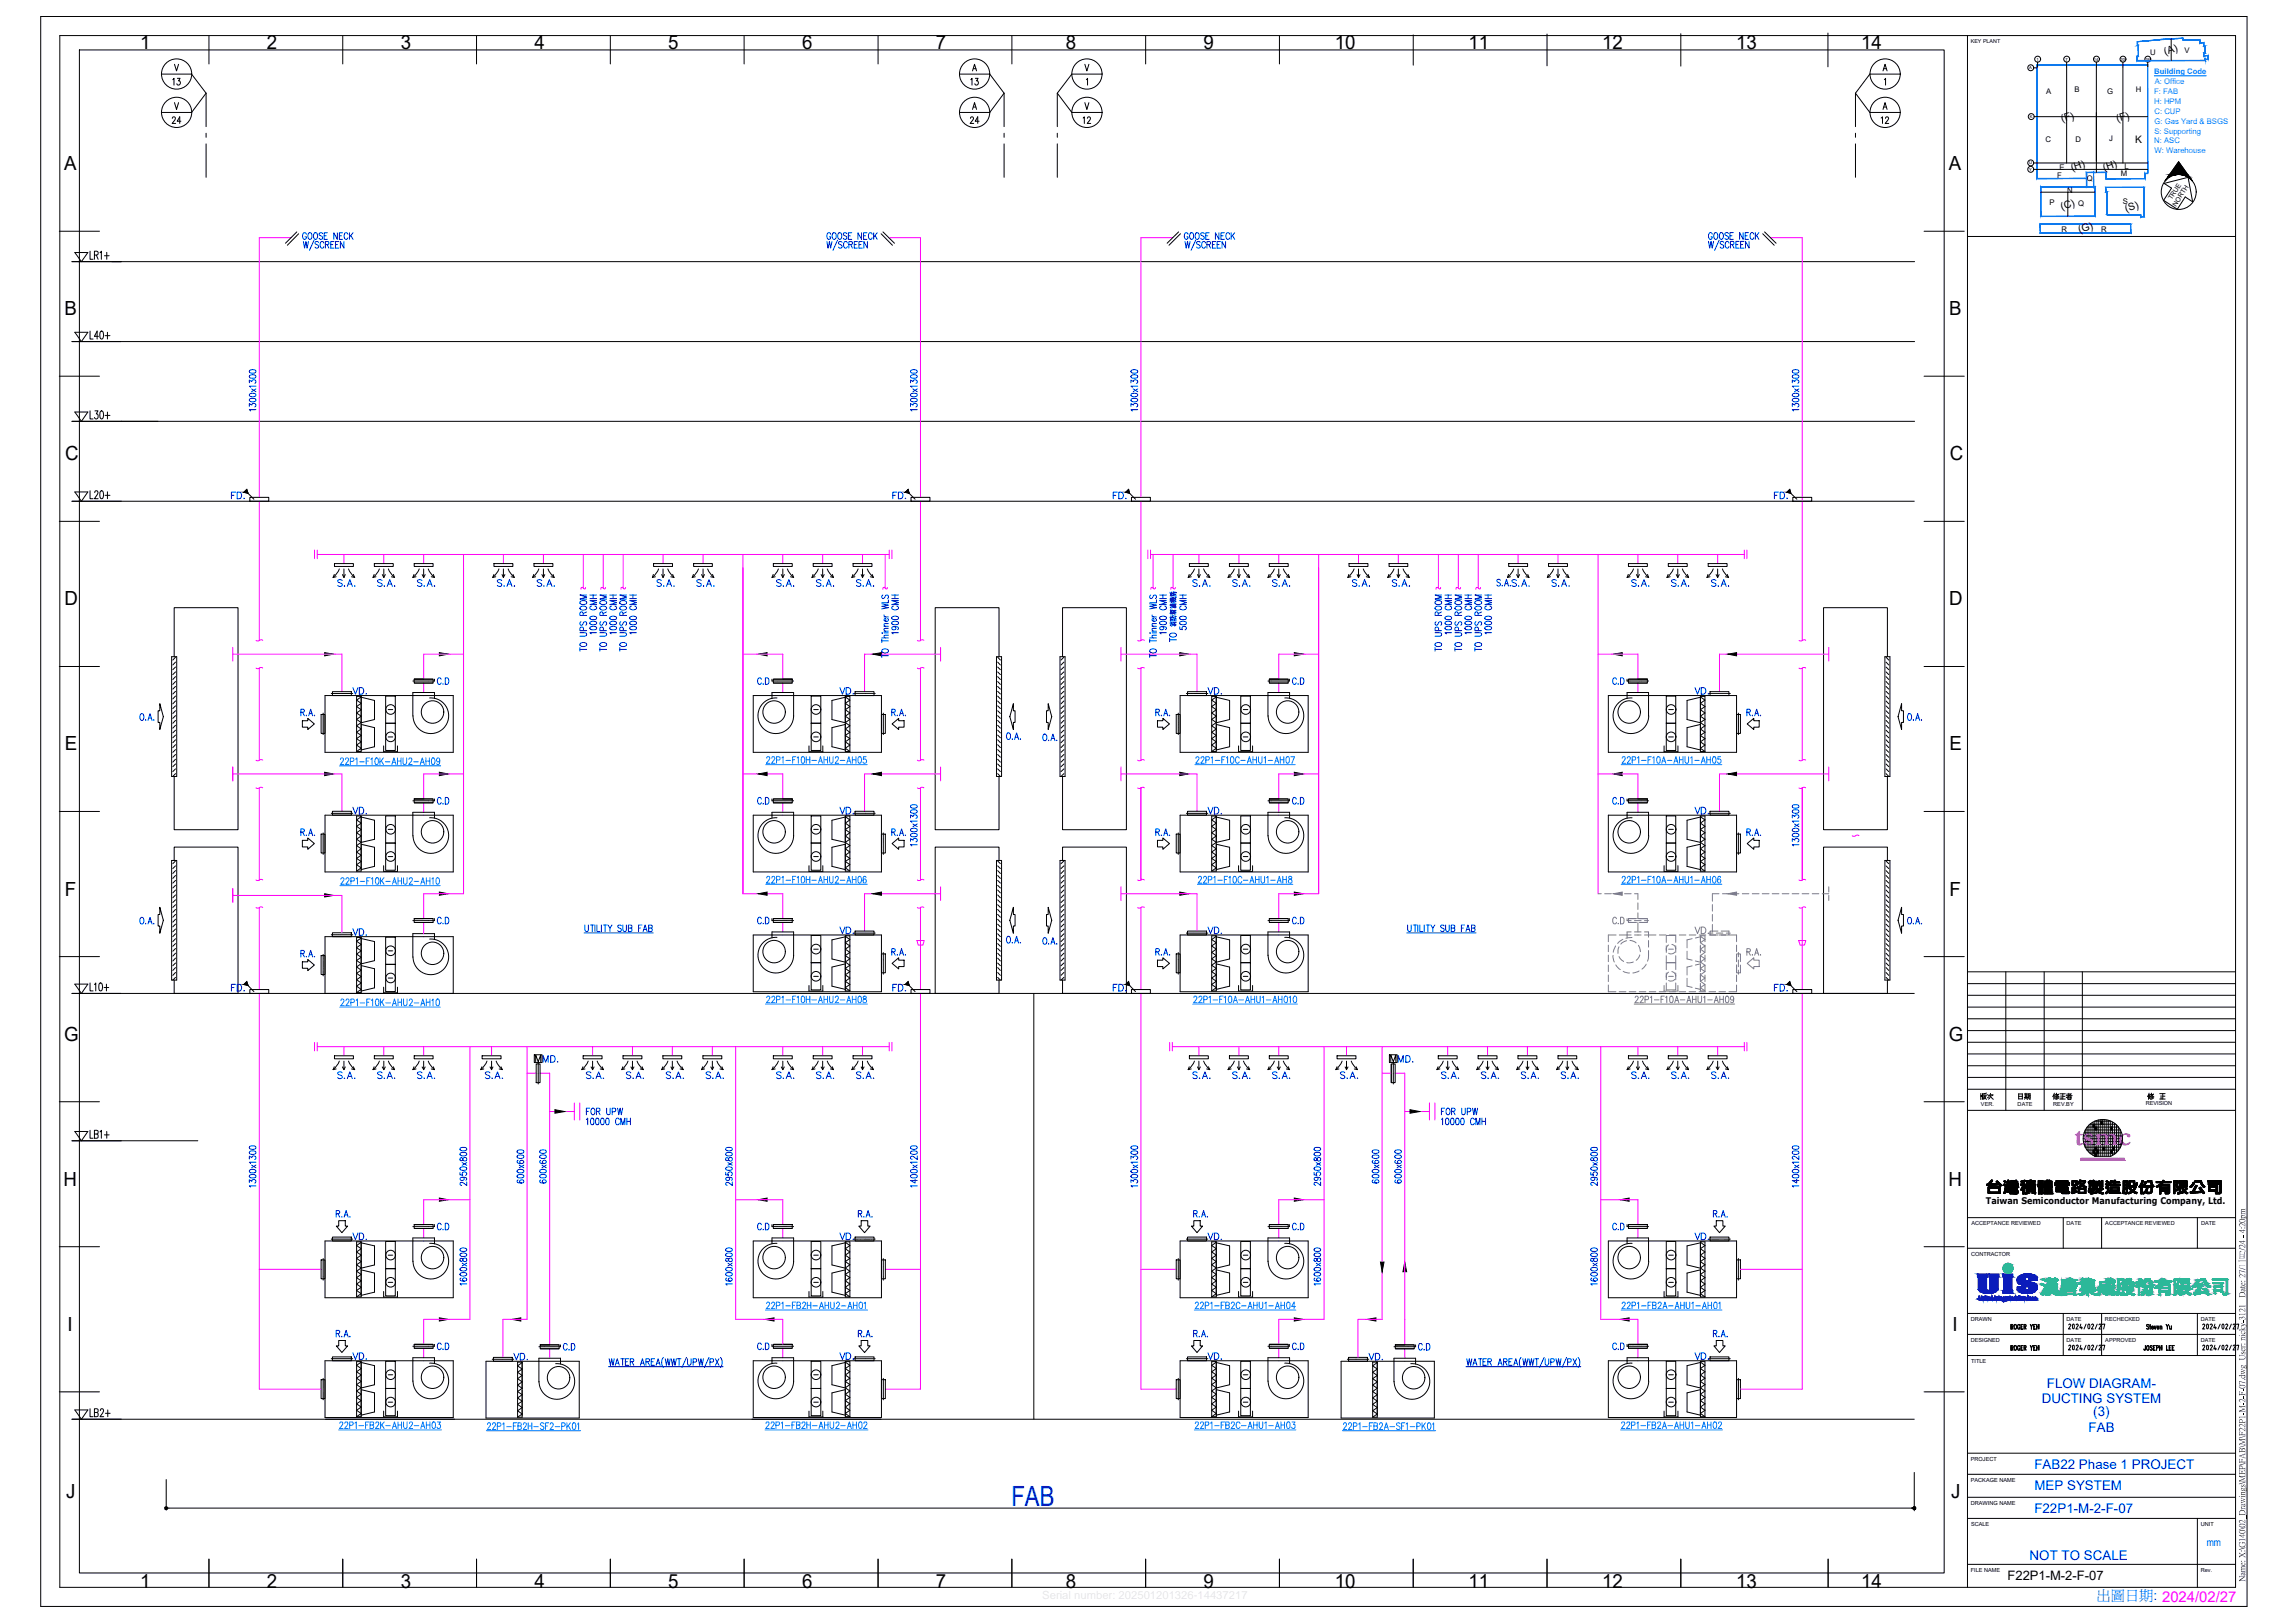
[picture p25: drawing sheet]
<svg xmlns="http://www.w3.org/2000/svg" width="860mm" height="610mm" viewBox="0 0 860 610" stroke-linecap="round" stroke-linejoin="round" font-family="sans-serif">
<defs><g id="words">
<text font-size="13.7" x="740.1" y="415.2">版次</text>
<text font-size="11.9" x="765.2" y="414.5">修正者</text>
<text font-size="10.5" fill="#00f" x="380.2" y="565.9">FAB</text>
<text font-size="10.2" fill="#ff003f" x="779.8" y="430.2">tsmc</text>
<g font-size="7.3">
<text x="52.7" y="18.3">1</text>
<text x="100.3" y="18.3">2</text>
<text x="150.6" y="18.3">3</text>
<text x="200.9" y="18.3">4</text>
<text x="251.2" y="18.3">5</text>
<text x="301.5" y="18.3">6</text>
<text x="351.8" y="18.3">7</text>
<text x="400.7" y="18.3">8</text>
<text x="452.4" y="18.3">9</text>
<text x="501.7" y="18.3">10</text>
<text x="552" y="18.3">11</text>
<text x="602.3" y="18.3">12</text>
<text x="652.7" y="18.3">13</text>
<text x="699.6" y="18.3">14</text>
<text x="24.1" y="63.9">A</text>
<text x="732.6" y="63.9">A</text>
<text x="24.2" y="118.5">B</text>
<text x="732.7" y="118.5">B</text>
<text x="24.4" y="173">C</text>
<text x="733" y="173">C</text>
<text x="24.2" y="227.5">D</text>
<text x="732.7" y="227.5">D</text>
<text x="24.3" y="282">E</text>
<text x="732.9" y="282">E</text>
<text x="24.3" y="336.6">F</text>
<text x="732.9" y="336.6">F</text>
<text x="24.1" y="391.1">G</text>
<text x="732.6" y="391.1">G</text>
<text x="23.8" y="445.6">H</text>
<text x="732.4" y="445.6">H</text>
<text x="25.4" y="500.2">I</text>
<text x="733.9" y="500.2">I</text>
<text x="24.9" y="563">J</text>
<text x="733.5" y="563">J</text>
<text x="52.7" y="596.6">1</text>
<text x="100.3" y="596.6">2</text>
<text x="150.6" y="596.6">3</text>
<text x="200.9" y="596.6">4</text>
<text x="251.2" y="596.6">5</text>
<text x="301.5" y="596.6">6</text>
<text x="351.8" y="596.6">7</text>
<text x="400.7" y="596.6">8</text>
<text x="452.4" y="596.6">9</text>
<text x="501.7" y="596.6">10</text>
<text x="552" y="596.6">11</text>
<text x="602.3" y="596.6">12</text>
<text x="652.7" y="596.6">13</text>
<text x="699.6" y="596.6">14</text>
</g>
<g font-size="6.6">
<text x="32.5" y="98.8">LR1+</text>
<text x="32.5" y="128.8">L40+</text>
<text x="32.5" y="158.7">L30+</text>
<text x="32.5" y="188.7">L20+</text>
<text x="32.5" y="533.8">LB2+</text>
</g>
<g font-size="6.2" fill="#00f">
<text x="131.6" y="307.3">VD.</text>
<text x="314.3" y="307.3">VD.</text>
<text x="453" y="307.3">VD.</text>
<text x="636.1" y="307.3">VD.</text>
</g>
<g font-size="6.2">
<text x="32.5" y="373.6">L10+</text>
<text x="32.5" y="429">LB1+</text>
</g>
<g font-size="5.7">
<text x="63.9" y="33.2">13</text>
<text x="363.7" y="33.2">13</text>
<text x="63.5" y="47.6">24</text>
<text x="363.4" y="47.6">24</text>
<text x="406" y="47.6">12</text>
<text x="705.9" y="47.6">12</text>
<text x="85.7" y="188.7">FD.</text>
<text x="334.4" y="188.7">FD.</text>
<text x="417.3" y="188.7">FD.</text>
<text x="665.7" y="188.7">FD.</text>
<text x="163.3" y="258.6">C.D</text>
<text x="283.6" y="258.6">C.D</text>
<text x="484.7" y="258.6">C.D</text>
<text x="605" y="258.6">C.D</text>
<text x="163.3" y="303.4">C.D</text>
<text x="283.6" y="303.4">C.D</text>
<text x="484.7" y="303.4">C.D</text>
<text x="605" y="303.4">C.D</text>
<text x="163.3" y="348.5">C.D</text>
<text x="283.6" y="348.5">C.D</text>
<text x="484.7" y="348.5">C.D</text>
<text x="85.7" y="373.6">FD.</text>
<text x="334.4" y="373.6">FD.</text>
<text x="417.3" y="373.6">FD.</text>
<text x="665.7" y="373.6">FD.</text>
<text x="202.8" y="400.4">MD.</text>
<text x="524.2" y="400.4">MD.</text>
<text x="757.8" y="414.5">日期</text>
<text x="163.3" y="463.5">C.D</text>
<text x="283.6" y="463.5">C.D</text>
<text x="484.7" y="463.5">C.D</text>
<text x="605" y="463.5">C.D</text>
<text x="163.3" y="508.4">C.D</text>
<text x="210.6" y="508.7">C.D</text>
<text x="283.6" y="508.4">C.D</text>
<text x="484.7" y="508.4">C.D</text>
<text x="532" y="508.7">C.D</text>
<text x="605" y="508.4">C.D</text>
</g>
<g font-size="5.7" fill="#00f">
<text x="112.5" y="91">GOOSE NECK</text>
<text x="309.7" y="91">GOOSE NECK</text>
<text x="443.8" y="91">GOOSE NECK</text>
<text x="641" y="91">GOOSE NECK</text>
<text x="125.6" y="221.5">S.A.</text>
<text x="140.8" y="221.5">S.A.</text>
<text x="155.6" y="221.5">S.A.</text>
<text x="185.6" y="221.5">S.A.</text>
<text x="200.7" y="221.5">S.A.</text>
<text x="245.9" y="221.5">S.A.</text>
<text x="260.7" y="221.5">S.A.</text>
<text x="290.7" y="221.5">S.A.</text>
<text x="305.5" y="221.5">S.A.</text>
<text x="320.7" y="221.5">S.A.</text>
<text x="447" y="221.5">S.A.</text>
<text x="462.1" y="221.5">S.A.</text>
<text x="477" y="221.5">S.A.</text>
<text x="507.3" y="221.5">S.A.</text>
<text x="522.1" y="221.5">S.A.</text>
<text x="567.3" y="221.5">S.A.</text>
<text x="582.1" y="221.5">S.A.</text>
<text x="612.1" y="221.5">S.A.</text>
<text x="627.2" y="221.5">S.A.</text>
<text x="642.1" y="221.5">S.A.</text>
<text x="225.1" y="239.5" transform="rotate(-90 225.1 239.5)">1000 CMH</text>
<text x="240.2" y="239.5" transform="rotate(-90 240.2 239.5)">1000 CMH</text>
<text x="338.7" y="239.5" transform="rotate(-90 338.7 239.5)">1900 CMH</text>
<text x="439.2" y="239.5" transform="rotate(-90 439.2 239.5)">1900 CMH</text>
<text x="447" y="237.8" transform="rotate(-90 447 237.8)">500 CMH</text>
<text x="546.5" y="239.5" transform="rotate(-90 546.5 239.5)">1000 CMH</text>
<text x="561.6" y="239.5" transform="rotate(-90 561.6 239.5)">1000 CMH</text>
<text x="229" y="245.9" transform="rotate(-90 229 245.9)">TO UPS ROOM</text>
<text x="236.4" y="245.9" transform="rotate(-90 236.4 245.9)">TO UPS ROOM</text>
<text x="542.9" y="245.9" transform="rotate(-90 542.9 245.9)">TO UPS ROOM</text>
<text x="550.3" y="245.9" transform="rotate(-90 550.3 245.9)">TO UPS ROOM</text>
<text x="557.7" y="245.9" transform="rotate(-90 557.7 245.9)">TO UPS ROOM</text>
<text x="131.6" y="262.1">VD.</text>
<text x="314.3" y="262.1">VD.</text>
<text x="453" y="262.1">VD.</text>
<text x="636.1" y="262.1">VD.</text>
<text x="131.6" y="352.8">VD.</text>
<text x="314.3" y="352.1">VD.</text>
<text x="453" y="352.1">VD.</text>
<text x="219.1" y="420.2">FOR UPW</text>
<text x="219.1" y="424">10000 CMH</text>
<text x="540.5" y="420.2">FOR UPW</text>
<text x="540.5" y="424">10000 CMH</text>
<text x="206.4" y="445.9" transform="rotate(-90 206.4 445.9)">600x600</text>
<text x="519.3" y="445.9" transform="rotate(-90 519.3 445.9)">600x600</text>
<text x="527.8" y="445.9" transform="rotate(-90 527.8 445.9)">600x600</text>
<text x="131.6" y="467.1">VD.</text>
<text x="314.3" y="467.1">VD.</text>
<text x="453" y="467.1">VD.</text>
<text x="636.1" y="467.1">VD.</text>
<text x="131.6" y="512.2">VD.</text>
<text x="191.9" y="512.2">VD.</text>
<text x="314.3" y="512.2">VD.</text>
<text x="453" y="512.2">VD.</text>
<text x="513.3" y="512.2">VD.</text>
<text x="636.1" y="512.2">VD.</text>
</g>
<g font-size="5.7" fill="#808080">
<text x="605" y="348.5">C.D</text>
<text x="636.1" y="352.1">VD.</text>
</g>
<text font-size="5.4" fill="#00f" x="788.1" y="601.4">出圖日期: 2024/02/27</text>
<g font-size="5" fill="#00f">
<text x="769.4" y="521.5">FLOW DIAGRAM-</text>
<text x="767.5" y="527.1">DUCTING SYSTEM</text>
<text x="786.9" y="532.2">(3)</text>
<text x="785.1" y="538.2">FAB</text>
<text x="764.7" y="551.9">FAB22 Phase 1 PROJECT</text>
<text x="764.7" y="559.9">MEP SYSTEM</text>
<text x="764.7" y="568.5">F22P1-M-2-F-07</text>
<text x="763" y="586.5">NOT TO SCALE</text>
</g>
<text font-size="4.9" x="754.6" y="593.6">F22P1-M-2-F-07</text>
<text font-size="4" fill="#00f" x="829.6" y="581.2">mm</text>
<g font-size="3.9">
<text x="813.9" y="20.8" transform="rotate(-18 813.9 20.8)">(A)</text>
<text x="775.1" y="46" transform="rotate(-17 775.1 46)">(F)</text>
<text x="796" y="46" transform="rotate(-17 796 46)">(F)</text>
<text x="802.6" y="53.6">K</text>
<text x="778.9" y="64.4" transform="rotate(-18 778.9 64.4)">(H)</text>
<text x="791" y="64.4" transform="rotate(-18 791 64.4)">(H)</text>
<text x="775.1" y="78.9" transform="rotate(-18 775.1 78.9)">(C)</text>
<text x="799.3" y="79.7" transform="rotate(-18 799.3 79.7)">(S)</text>
<text x="781.7" y="87.7" transform="rotate(-18 781.7 87.7)">(G)</text>
</g>
<g font-size="3.5" fill="#f0f">
<text x="217.3" y="222.6">~</text>
<text x="224.7" y="222.6">~</text>
<text x="232.1" y="222.6">~</text>
<text x="330.6" y="222.6">~</text>
<text x="431.4" y="222.6">~</text>
<text x="438.9" y="222.6">~</text>
<text x="538.7" y="222.6">~</text>
<text x="546.1" y="222.6">~</text>
<text x="553.5" y="222.6">~</text>
</g>
<text font-size="3.4" x="746.5" y="452.6">Taiwan Semiconductor Manufacturing Company, Ltd.</text>
<g font-size="2.9">
<text x="808.3" y="20.5">U</text>
<text x="821.1" y="19.8">V</text>
<text x="769.2" y="35.3">A</text>
<text x="779.8" y="34.6">B</text>
<text x="792" y="35.2">G</text>
<text x="802.9" y="34.4">H</text>
<text x="768.9" y="53.4">C</text>
<text x="780.2" y="53.2">D</text>
<text x="792.8" y="52.9">J</text>
<text x="774.2" y="63.7">E</text>
<text x="798.6" y="63.4">L</text>
<text x="773.2" y="66.8">F</text>
<text x="784.4" y="68.2">Q</text>
<text x="797.2" y="66.3">M</text>
<text x="770.4" y="77.2">P</text>
<text x="777" y="72.4">N</text>
<text x="781.2" y="77.3">Q</text>
<text x="797.9" y="76.7">S</text>
<text x="774.9" y="87.2">R</text>
<text x="789.8" y="87.2">R</text>
</g>
<g font-size="2.9" fill="#007fff">
<text x="809.8" y="27.9">Building Code</text>
<text x="809.8" y="35.3">F: FAB</text>
<text x="810" y="31.6">A: Office</text>
<text x="809.8" y="39">H: HPM</text>
<text x="809.9" y="42.7">C: CUP</text>
<text x="809.9" y="46.5">G: Gas Yard &amp; BSGS</text>
<text x="809.8" y="53.9">N: ASC</text>
<text x="809.9" y="50.2">S: Supporting</text>
<text x="809.9" y="57.6">W: Warehouse</text>
</g>
<g font-size="2.5">
<text x="816.4" y="75.3" transform="rotate(-57 816.4 75.3)">TRUE</text>
<text x="818.1" y="77.7" transform="rotate(-57 818.1 77.7)">NORTH</text>
</g>
<g font-size="2.1">
<text x="744.7" y="415.7">VER.</text>
<text x="758.4" y="415.7">DATE</text>
<text x="771.8" y="415.7">REV.BY</text>
<text x="806.6" y="415.3">REVISION</text>
<text x="741" y="460.5">ACCEPTANCE REVIEWED</text>
<text x="776.9" y="460.5">DATE</text>
<text x="791.4" y="460.5">ACCEPTANCE REVIEWED</text>
<text x="827.4" y="460.5">DATE</text>
<text x="740.9" y="472">CONTRACTOR</text>
<text x="740.9" y="496.5">DRAWN</text>
<text x="776.9" y="496.5">DATE</text>
<text x="791.3" y="496.5">RECHECKED</text>
<text x="827.3" y="496.5">DATE</text>
<text x="740.9" y="504.5">DESIGNED</text>
<text x="776.9" y="504.5">DATE</text>
<text x="791.4" y="504.5">APPROVED</text>
<text x="827.3" y="504.5">DATE</text>
<text x="741" y="512.4">TITLE</text>
<text x="740.9" y="549.1">PROJECT</text>
<text x="740.9" y="557.1">PACKAGE NAME</text>
<text x="740.9" y="565.7">DRAWING NAME</text>
<text x="740.9" y="573.6">SCALE</text>
<text x="827.3" y="573.6">UNIT</text>
<text x="740.9" y="590.8">FILE NAME</text>
<text x="827.3" y="590.8">Rev.</text>
</g>
<text font-size="2" x="740.9" y="16.2">KEY PLANT</text>
<g font-size="1.6">
<text x="765.5" y="22.8">1</text>
<text x="776.4" y="22.8">7</text>
<text x="787.1" y="22.8">14</text>
<text x="797.1" y="22.8">20</text>
<text x="806.4" y="22.8">26</text>
<text x="762.8" y="26.1">A</text>
<text x="763" y="44.4">K</text>
<text x="762.8" y="61.8">U</text>
<text x="762.8" y="64.2">Y</text>
</g>
</g></defs>
<g fill="none" stroke="#000" stroke-width=".38">
<path d="M15.3 6.2h829.4v597.5h-829.4zM22.5 13.4h817.9v583.2h-817.9zM29.8 18.8h701v572.4h-701zM78.5 13.6v10.4M128.8 13.6v10.4M179.1 13.6v10.4M229.4 13.6v10.4M279.7 13.6v10.4M330.1 13.6v10.4M380.4 13.6v10.4M430.7 13.6v10.4M480.9 13.6v10.4"/>
<path d="M531.2 13.1v11.4M581.5 12.8v11.9M631.8 12.7v12.2M687.1 12.4v12.7M739.6 13.4v583.2M816.2 14.6v8.2M60.6 27.8h11.4l5.5 7.2M65.6 24.2l.8 2.4 .7-2.4M65.6 38.6l.8 2.5 .7-2.5M77.5 35v12.6M77.5 35l-5.5 7.3h-11.4M360.7 27.8h11.3"/>
<path d="M365.6 26.6l.7-2.4 .8 2.4M365.9 25.8h.9M372 27.8l5.4 7.2M377.4 35l-5.4 7.3h-11.3M377.4 35v12.6M397.4 35l5.5 7.3h11.4M397.4 35v12.6M407.8 24.2l.8 2.4 .7-2.4M407.8 38.6l.8 2.5 .7-2.5M408.4 29.9l.4-.5v2.6M414.3 27.8h-11.4l-5.5 7.2M697.5 35l5.4 7.3h11.3"/>
<path d="M697.5 35v12.6M707.8 26.6l.8-2.4 .8 2.4M708.1 25.8h.9M708.3 29.9l.5-.5v2.6M714.2 27.8h-11.3l-5.4 7.2M764.5 25.5h1.2M765.9 23.3v1.9M776.9 23.3v38M788 23.3v41.5M798 23.3v38M807.3 23.3v1.9M77.5 50.1v1.5"/>
<path d="M77.5 54.1v12.5M365.6 41.1l.7-2.5 .8 2.5M365.9 40.2h.9M377.4 50.1v1.5M377.4 54.1v12.5M397.4 50.1v1.5M397.4 54.1v12.5M697.5 50.1v1.5M697.5 54.1v12.5M707.8 41.1l.8-2.5 .8 2.5M708.1 40.2h.9M764.7 43.9h42.6"/>
<path d="M764.5 61.2h42.8M764.5 63.7h42.8M767.1 72.2h20.4M777.3 72.2v9.1M813.5 68.9l9-2.3 1.7 9.3-2.8-1.9-2.9 4.6-5.2-3.3 3-4.6zM813.9 68l5.1-7.2 5.1 7.2M22.3 86.9h15.1M27.1 98.3h692.6M33 94.9h-4.9l2.5 3.4M111.6 87.2l-4.3 4.2M112.3 87.9l-4.3 4.3M331.2 87.9l4.3 4.3"/>
<path d="M331.9 87.2l4.3 4.2M443 87.2l-4.3 4.2M443.7 87.9l-4.3 4.3M662.6 87.9l4.3 4.3M663.3 87.2l4.3 4.2M723.3 86.9h15.1M739.6 88.9h100.8M27.1 128.4h18.5M33 124.9h-4.9l2.5 3.5M45.7 128.4h674M22.3 141.4h15.1M27.1 158.3h692.6"/>
<path d="M33 154.8h-4.9l2.5 3.5M723.3 141.4h15.1M22.3 195.9h15.1M27.1 188.4h18.5M33 184.9h-4.9l2.5 3.5M45.7 188.4h673.9M93.2 185.4l2.2 2.2M93.9 186.9h7.1v1.5h-7.1zM341.8 185.4l2.2 2.2M342.5 186.9h7.1v1.5h-7.1zM424.6 185.4l2.2 2.2M425.3 186.9h7.1v1.5h-7.1z"/>
<path d="M673.2 185.4l2.2 2.2M673.9 186.9h7.1v1.5h-7.1zM723.3 195.9h15.1M125.7 211.8h7.1v1.1h-7.1zM127.6 213.8l-.8 1.5-1.6 1.7M129.3 213.8v3.2M131 213.8l.8 1.5 1.6 1.7M140.7 211.8h7.1v1.1h-7.1zM142.6 213.8l-.8 1.5-1.5 1.7M144.3 213.8v3.2M146 213.8l.8 1.5 1.5 1.7M155.7 211.8h7.1v1.1h-7.1z"/>
<path d="M157.6 213.8l-.8 1.5-1.5 1.7M159.3 213.8v3.2M161 213.8l.8 1.5 1.5 1.7M185.7 211.8h7.1v1.1h-7.1zM187.6 213.8l-.8 1.5-1.6 1.7M189.2 213.8v3.2M191 213.8l.8 1.5 1.6 1.7M200.7 211.8h7.1v1.1h-7.1zM202.6 213.8l-.8 1.5-1.6 1.7M204.3 213.8v3.2M206 213.8l.8 1.5 1.6 1.7M245.7 211.8h7.1v1.1h-7.1z"/>
<path d="M247.6 213.8l-.8 1.5-1.6 1.7M249.2 213.8v3.2M251 213.8l.8 1.5 1.6 1.7M260.7 211.8h7.1v1.1h-7.1zM262.6 213.8l-.8 1.5-1.6 1.7M264.3 213.8v3.2M266 213.8l.8 1.5 1.6 1.7M290.7 211.8h7.1v1.1h-7.1zM292.6 213.8l-.8 1.5-1.5 1.7M294.3 213.8v3.2M296 213.8l.8 1.5 1.5 1.7M305.7 211.8h7.1v1.1h-7.1z"/>
<path d="M307.6 213.8l-.8 1.5-1.6 1.7M309.2 213.8v3.2M311 213.8l.8 1.5 1.5 1.7M320.7 211.8h7.1v1.1h-7.1zM322.6 213.8l-.8 1.5-1.6 1.7M324.2 213.8v3.2M326 213.8l.8 1.5 1.6 1.7M447.1 211.8h7.1v1.1h-7.1zM449 213.8l-.8 1.5-1.5 1.7M450.7 213.8v3.2M452.4 213.8l.8 1.5 1.6 1.7M462.2 211.8h7.1v1.1h-7.1z"/>
<path d="M464 213.8l-.8 1.5-1.6 1.7M465.7 213.8v3.2M467.4 213.8l.8 1.5 1.6 1.7M477.1 211.8h7.2v1.1h-7.2zM479 213.8l-.8 1.5-1.5 1.7M480.7 213.8v3.2M482.4 213.8l.8 1.5 1.6 1.7M507.1 211.8h7.1v1.1h-7.1zM509 213.8l-.8 1.5-1.5 1.7M510.7 213.8v3.2M512.5 213.8l.7 1.5 1.6 1.7M522.2 211.8h7v1.1h-7z"/>
<path d="M524 213.8l-.8 1.5-1.6 1.7M525.7 213.8v3.2M527.4 213.8l.8 1.5 1.6 1.7M567.1 211.8h7.1v1.1h-7.1zM569 213.8l-.8 1.5-1.5 1.7M570.7 213.8v3.2M572.4 213.8l.8 1.5 1.5 1.7M582.1 211.8h7.1v1.1h-7.1zM584 213.8l-.8 1.5-1.5 1.7M585.7 213.8v3.2M587.4 213.8l.8 1.5 1.6 1.7M612.1 211.8h7.2v1.1h-7.2z"/>
<path d="M614 213.8l-.8 1.5-1.5 1.7M615.7 213.8v3.2M617.4 213.8l.8 1.5 1.6 1.7M627.1 211.8h7.1v1.1h-7.1zM629 213.8l-.8 1.5-1.5 1.7M630.7 213.8v3.2M632.4 213.8l.8 1.5 1.6 1.7M642.1 211.8h7.1v1.1h-7.1zM644 213.8l-.8 1.5-1.5 1.7M645.7 213.8v3.2M647.5 213.8l.8 1.5 1.5 1.7M22.3 250.5h15.1"/>
<path d="M64.5 246.8h1.9v45h-1.9zM65.5 246.8v-18.4h24v83.4h-24v-20M66 259.8l-1 1M66 252.5l-1 1M66 254.3l-1 1.1M66 258l-1 1M66 256.1l-1 1.1M66 247l-1 1.1M66 250.7l-1 1M66 248.8l-1 1.1M125 259.9h7.1v1.5h-7.1zM155.2 255.9h.2"/>
<path d="M155.6 255.9h.2M155.7 255.2h7.1v1.5h-7.1zM155.8 255.2h7M155.8 256.7h7M156 255.9h.2M156.3 255.9h.3M156.7 255.9h.3M157.1 255.9h.2M157.4 255.9h.3M157.8 255.9h.3M158.2 255.9h.2M158.6 255.9h.2"/>
<path d="M158.9 255.9h.3M159.3 255.9h.3M159.7 255.9h.3M160.1 255.9h.2M160.5 255.9h.2M160.8 255.9h.6M290.7 255.2h7.1v1.5h-7.1zM290.8 255.2h7M290.8 256.7h7M292.1 255.9h.2M292.4 255.9h.3M292.8 255.9h.3"/>
<path d="M293.2 255.9h.2M293.6 255.9h.2M293.9 255.9h.3M294.3 255.9h.3M294.7 255.9h.3M295.1 255.9h.2M295.5 255.9h.2M295.8 255.9h.2M296.2 255.9h.2M296.5 255.9h.3M296.9 255.9h.3M297.3 255.9h.3"/>
<path d="M297.7 255.9h.2M298.1 255.9h.2M321.4 259.9h7.1v1.5h-7.1zM374.6 246.8h1.9v45h-1.9zM375 259.8l1 1M375 252.5l1 1M375 254.3l1 1.1M375 258l1 1M375 256.1l1 1.1M375 247l1 1.1M375 250.7l1 1M375 248.8l1 1.1"/>
<path d="M375.5 246.8v-18.4h-24v83.4h24v-20M398.5 246.8h1.9v45h-1.9zM399.4 246.8v-18.4h24v83.4h-24v-20M399.9 259.8l-1.1 1M399.9 252.5l-1.1 1M399.9 254.3l-1.1 1.1M399.9 258l-1.1 1M399.9 256.1l-1.1 1.1M399.9 247l-1.1 1.1M399.9 250.7l-1.1 1M399.9 248.8l-1.1 1.1M446.4 259.9h7.1v1.5h-7.1z"/>
<path d="M476.6 255.9h.3M477 255.9h.3M477.1 255.2h7.2v1.5h-7.2zM477.2 255.2h7M477.2 256.7h7M477.4 255.9h.2M477.8 255.9h.5M478.5 255.9h.2M478.9 255.9h.2M479.2 255.9h.3M479.6 255.9h.3M480 255.9h.3"/>
<path d="M480.4 255.9h.2M480.8 255.9h.2M481.1 255.9h.3M481.5 255.9h.3M481.9 255.9h.2M482.2 255.9h.3M482.6 255.9h.3M612.1 255.2h7.2v1.5h-7.2zM612.2 255.2h7M612.2 256.7h7M613.5 255.9h.2M613.9 255.9h.2"/>
<path d="M614.2 255.9h.3M614.6 255.9h.3M615 255.9h.3M615.4 255.9h.2M615.8 255.9h.2M616.1 255.9h.3M616.5 255.9h.3M616.9 255.9h.2M617.2 255.9h.3M617.6 255.9h.3M618 255.9h.2M618.4 255.9h.2"/>
<path d="M618.7 255.9h.3M619.1 255.9h.3M619.5 255.9h.2M642.8 259.9h7.1v1.5h-7.1zM708.5 246.8h1.9v45h-1.9zM709 259.8l1 1M709 252.5l1 1M709 254.3l1 1.1M709 258l1 1M709 256.1l1 1.1M709 247l1 1.1M709 250.7l1 1"/>
<path d="M709 248.8l1 1.1M709.5 246.8v-18.4h-24v83.4h24v-20M723.3 250.5h15.1M60.1 264.4l1.3 4.9-1.3 4.9v-2.7h-.7v-4.4h.7zM66 274.4l-1 1M66 276.3l-1 1M66 279.9l-1 1.1M66 278l-1 1.1M66 267.1l-1 1M66 269l-1 1M66 272.6l-1 1.1M66 270.7l-1 1.1"/>
<path d="M66 261.6l-1 1.1M66 265.3l-1 1M66 263.4l-1 1.1M113.7 270.9h2v-.9l2.5 2.1-2.5 2.1v-.9h-2zM120.7 268.5h1.5v7.1h-1.5zM121.5 268v.3M121.5 268.4v.2M121.5 268.8v.2M121.5 269.1v.2M121.5 269.5v.2M121.5 269.8v.3M121.5 270.2v.3"/>
<path d="M121.5 270.6v.3M121.5 271v.2M121.5 271.4v.2M121.5 271.8v.2M121.5 272.1v.3M121.5 272.5v.3M121.5 272.9v.2M121.5 273.3v.2M121.5 273.6v.2M121.5 274v.2M121.5 274.4v.2M121.5 274.7v.3"/>
<path d="M121.5 275.1v.3M121.5 275.5v.3M121.5 275.9v.2M122.2 261.4h48.2v21.3h-48.2zM124.5 260.6h.2M124.8 260.6h.3M125.2 260.6h.3M125.6 260.6h.3M126 260.6h.2M126.4 260.6h.2M126.7 260.6h.3M127.1 260.6h.3"/>
<path d="M127.5 260.6h.3M127.9 260.6h.2M128.2 260.6h.3M128.6 260.6h.2M129 260.6h.2M129.3 260.6h.3M134 261.7v20.7M134 263.1l1.8 1.2-1.8 1.2 1.8 1.2-1.8 1.2 1.8 1.2-1.8 1.3 1.8 1.2M135.8 261.7v20.7h-1.8M135.8 262l5 1.2v7.2l-5 1.2M135.8 272.3l5 1.2v7.1l-5 1.2M135.8 271.6l-1.8 1.2 1.8 1.2-1.8 1.2 1.8 1.2-1.8 1.2 1.8 1.2-1.8 1.2 1.8 1.2-1.8 1.2"/>
<path d="M145 261.6h3.6v10.2h-3.6zM145 271.8h3.6v10.2h-3.6zM145.9 266.7h1.7M145.9 277h1.7M161.5 262.3a6.7 6.7 0 0 1 7.1 6.4 6.7 6.7 0 0 1-6.5 7 6.7 6.7 0 0 1-6.8-6.7M163.3 262.5v-2.2h-8.1v8.8M283.1 261.4h48.2v21.3h-48.2zM290.2 262.5v-2.2h8.1v8.8M292.1 262.3a6.7 6.7 0 0 0-7.2 6.4 6.7 6.7 0 0 0 6.6 7 6.7 6.7 0 0 0 6.8-6.7M304.9 261.6h3.6v10.2h-3.6zM304.9 271.8h3.6v10.2h-3.6zM305.9 266.7h1.7"/>
<path d="M305.9 277h1.7M312.7 263.2v7.2l5.1 1.2M317.8 261.7v20.7h1.7M317.8 272.3l-5.1 1.2v7.1l5.1 1.2M317.8 271.6l1.7 1.2-1.7 1.2 1.7 1.2-1.7 1.2 1.7 1.2-1.7 1.2 1.7 1.2-1.7 1.2 1.7 1.2M319.5 261.7v20.7M319.5 263.1l-1.7 1.2 1.7 1.2-1.7 1.2 1.7 1.2-1.7 1.2 1.7 1.3-1.7 1.2M323.5 260.6h.3M323.9 260.6h.3M324.3 260.6h.2M324.7 260.6h.2M325.1 260.6h.5"/>
<path d="M325.8 260.6h.2M326.1 260.6h.3M326.5 260.6h.3M326.9 260.6h.3M327.3 260.6h.2M327.7 260.6h.2M328 260.6h.3M328.4 260.6h.3M328.8 260.6h.2M331.3 268.5h1.5v7.1h-1.5zM332 268v.3M332 268.4v.2"/>
<path d="M332 268.8v.2M332 269.1v.2M332 269.5v.2M332 269.8v.3M332 270.2v.3M332 270.6v.3M332 271v.2M332 271.4v.2M332 271.8v.2M332 272.1v.3M332 272.5v.3M332 272.9v.2"/>
<path d="M332 273.3v.2M332 273.6v.2M332 274v.2M332 274.4v.2M332 274.7v.3M332 275.1v.3M332 275.5v.3M332 275.9v.2M335.3 272.1l2.5-2.1v.9h2.1v2.4h-2.1v.9zM375 274.4l1 1M375 276.3l1 1M375 279.9l1 1.1"/>
<path d="M375 278l1 1.1M375 267.1l1 1M375 269l1 1M375 272.6l1 1.1M375 270.7l1 1.1M375 261.6l1 1.1M375 265.3l1 1M375 263.4l1 1.1M380.9 264.4v2.7h.7v4.4h-.7v2.7l-1.3-4.9zM394 264.4l1.4 4.9-1.4 4.9v-2.7h-.6v-4.4h.6zM399.9 274.4l-1.1 1M399.9 276.3l-1.1 1"/>
<path d="M399.9 279.9l-1.1 1.1M399.9 278l-1.1 1.1M399.9 267.1l-1.1 1M399.9 269l-1.1 1M399.9 272.6l-1.1 1.1M399.9 270.7l-1.1 1.1M399.9 261.6l-1.1 1.1M399.9 265.3l-1.1 1M399.9 263.4l-1.1 1.1M435.1 270.9h2v-.9l2.5 2.1-2.5 2.1v-.9h-2zM442.2 268.5h1.4v7.1h-1.4zM442.9 268v.3"/>
<path d="M442.9 268.4v.2M442.9 268.8v.2M442.9 269.1v.2M442.9 269.5v.2M442.9 269.8v.3M442.9 270.2v.3M442.9 270.6v.3M442.9 271v.2M442.9 271.4v.2M442.9 271.8v.2M442.9 272.1v.3M442.9 272.5v.3"/>
<path d="M442.9 272.9v.2M442.9 273.3v.2M442.9 273.6v.2M442.9 274v.2M442.9 274.4v.2M442.9 274.7v.3M442.9 275.1v.3M442.9 275.5v.3M442.9 275.9v.2M443.6 261.4h48.1v21.3h-48.1zM446 260.6h.2M446.3 260.6h.2"/>
<path d="M446.7 260.6h.2M447 260.6h.3M447.4 260.6h.3M447.8 260.6h.3M448.2 260.6h.2M448.6 260.6h.2M448.9 260.6h.2M449.3 260.6h.2M449.6 260.6h.3M450 260.6h.3M450.4 260.6h.3M450.8 260.6h.2"/>
<path d="M455.5 261.7v20.7M455.5 263.1l1.7 1.2-1.7 1.2 1.7 1.2-1.7 1.2 1.7 1.2-1.7 1.3 1.7 1.2M457.2 261.7v20.7h-1.7M457.2 262l5 1.2v7.2l-5 1.2M457.2 272.3l5 1.2v7.1l-5 1.2M457.2 271.6l-1.7 1.2 1.7 1.2-1.7 1.2 1.7 1.2-1.7 1.2 1.7 1.2-1.7 1.2 1.7 1.2-1.7 1.2M466.4 261.6h3.6v10.2h-3.6zM466.4 271.8h3.6v10.2h-3.6zM467.4 266.7h1.7M467.4 277h1.7M482.9 262.3a6.7 6.7 0 0 1 7.2 6.4 6.7 6.7 0 0 1-6.6 7 6.7 6.7 0 0 1-6.8-6.7M484.8 262.5v-2.2h-8.2v8.8"/>
<path d="M604.6 261.4h48.2v21.3h-48.2zM611.6 262.5v-2.2h8.1v8.8M613.5 262.3a6.7 6.7 0 0 0-7.1 6.4 6.7 6.7 0 0 0 6.5 7 6.7 6.7 0 0 0 6.9-6.7M626.4 261.6h3.5v10.2h-3.5zM626.4 271.8h3.5v10.2h-3.5zM627.3 266.7h1.7M627.3 277h1.7M634.2 263.2v7.2l5 1.2M639.2 261.7v20.7h1.7M639.2 272.3l-5 1.2v7.1l5 1.2M639.2 271.6l1.7 1.2-1.7 1.2 1.7 1.2-1.7 1.2 1.7 1.2-1.7 1.2 1.7 1.2-1.7 1.2 1.7 1.2M640.9 261.7v20.7"/>
<path d="M640.9 263.1l-1.7 1.2 1.7 1.2-1.7 1.2 1.7 1.2-1.7 1.2 1.7 1.3-1.7 1.2M645 260.6h.2M645.4 260.6h.2M645.7 260.6h.3M646.1 260.6h.2M646.4 260.6h.3M646.8 260.6h.3M647.2 260.6h.2M647.6 260.6h.2M648 260.6h.2M648.3 260.6h.3M648.7 260.6h.3"/>
<path d="M649.1 260.6h.3M649.5 260.6h.2M649.9 260.6h.5M652.8 268.5h1.4v7.1h-1.4zM653.5 268v.3M653.5 268.4v.2M653.5 268.8v.2M653.5 269.1v.2M653.5 269.5v.2M653.5 269.8v.3M653.5 270.2v.3M653.5 270.6v.3"/>
<path d="M653.5 271v.2M653.5 271.4v.2M653.5 271.8v.2M653.5 272.1v.3M653.5 272.5v.3M653.5 272.9v.2M653.5 273.3v.2M653.5 273.6v.2M653.5 274v.2M653.5 274.4v.2M653.5 274.7v.3M653.5 275.1v.3"/>
<path d="M653.5 275.5v.3M653.5 275.9v.2M656.8 272.1l2.5-2.1v.9h2v2.4h-2v.9zM709 274.4l1 1M709 276.3l1 1M709 279.9l1 1.1M709 278l1 1.1M709 267.1l1 1M709 269l1 1M709 272.6l1 1.1M709 270.7l1 1.1M709 261.6l1 1.1"/>
<path d="M709 265.3l1 1M709 263.4l1 1.1M714.8 264.4v2.7h.7v4.4h-.7v2.7l-1.3-4.9zM66 289l-1 1M66 290.7l-1 1.1M66 281.7l-1 1M66 283.6l-1 1M66 287.1l-1 1M66 285.3l-1 1.1M144.2 280.3v2.2h5.2v-2.2M304.1 280.3v2.2h5.2v-2.2M375 289l1 1"/>
<path d="M375 290.7l1 1.1M375 281.7l1 1M375 283.6l1 1M375 287.1l1 1M375 285.3l1 1.1M399.9 289l-1.1 1M399.9 290.7l-1.1 1.1M399.9 281.7l-1.1 1M399.9 283.6l-1.1 1M399.9 287.1l-1.1 1M399.9 285.3l-1.1 1.1M465.6 280.3v2.2h5.3v-2.2"/>
<path d="M625.5 280.3v2.2h5.2v-2.2M709 289l1 1M709 290.7l1 1.1M709 281.7l1 1M709 283.6l1 1M709 287.1l1 1M709 285.3l1 1.1M22.3 305h15.1M113.7 315.8h2v-.9l2.5 2.1-2.5 2.2v-.9h-2zM120.7 313.5h1.5v7.1h-1.5zM121.5 313v.2M121.5 313.3v.3"/>
<path d="M121.5 313.7v.3M121.5 314.1v.3M121.5 314.5v.2M121.5 314.9v.2M121.5 315.2v.3M121.5 315.6v.3M121.5 316v.3M121.5 316.4v.2M121.5 316.8v.2M121.5 317.1v.2M121.5 317.5v.2M121.5 317.9v.2"/>
<path d="M121.5 318.2v.3M121.5 318.6v.3M121.5 319v.2M121.5 319.4v.2M121.5 319.8v.2M122.2 306.4h48.2v21.3h-48.2zM124.5 305.7h.2M124.8 305.7h.3M125 304.9h7.1v1.5h-7.1zM125.2 305.7h.3M125.6 305.7h.3M126 305.7h.2"/>
<path d="M126.4 305.7h.2M126.7 305.7h.3M127.1 305.7h.3M127.5 305.7h.3M127.9 305.7h.2M128.2 305.7h.3M128.6 305.7h.2M129 305.7h.2M129.3 305.7h.3M134 306.7v20.7M135.8 306.7v20.7h-1.8M135.8 317.3l5 1.1v7.2l-5 1.2"/>
<path d="M135.8 316.6l-1.8 1.2 1.8 1.2-1.8 1.2 1.8 1.2-1.8 1.2 1.8 1.2-1.8 1.2 1.8 1.2-1.8 1.2M135.8 309.3l-1.8 1.3 1.8 1.2-1.8 1.2 1.8 1.2-1.8 1.2 1.8 1.2M140.8 308.3v7.1l-5 1.2M145 306.6h3.6v10.2h-3.6zM145 316.8h3.6v10.3h-3.6zM145.9 311.7h1.7M155.2 301h.2M155.6 301h.2M155.7 300.3h7.1v1.4h-7.1zM155.8 300.3h7M155.8 301.7h7M156 301h.2"/>
<path d="M156.3 301h.3M156.7 301h.3M157.1 301h.2M157.4 301h.3M157.8 301h.3M158.2 301h.2M158.6 301h.2M158.9 301h.3M159.3 301h.3M159.7 301h.3M160.1 301h.2M160.5 301h.2"/>
<path d="M160.8 301h.6M161.5 307.3a6.7 6.7 0 0 1 7.1 6.4 6.7 6.7 0 0 1-6.5 7 6.7 6.7 0 0 1-6.8-6.7M163.3 307.4v-2.1h-8.1v8.9M283.1 306.4h48.2v21.3h-48.2zM290.2 307.4v-2.1h8.1v8.9M290.7 300.3h7.1v1.4h-7.1zM290.8 300.3h7M290.8 301.7h7M292.1 307.3a6.7 6.7 0 0 0-7.2 6.4 6.7 6.7 0 0 0 6.6 7 6.7 6.7 0 0 0 6.8-6.7M292.1 301h.2M292.4 301h.3M292.8 301h.3"/>
<path d="M293.2 301h.2M293.6 301h.2M293.9 301h.3M294.3 301h.3M294.7 301h.3M295.1 301h.2M295.5 301h.2M295.8 301h.2M296.2 301h.2M296.5 301h.3M296.9 301h.3M297.3 301h.3"/>
<path d="M297.7 301h.2M298.1 301h.2M304.9 306.6h3.6v10.2h-3.6zM304.9 316.8h3.6v10.3h-3.6zM305.9 311.7h1.7M312.7 308.3v7.1l5.1 1.2M317.8 306.7v20.7h1.7M317.8 317.3l-5.1 1.1v7.2l5.1 1.2M317.8 316.6l1.7 1.2-1.7 1.2 1.7 1.2-1.7 1.2 1.7 1.2-1.7 1.2 1.7 1.2-1.7 1.2 1.7 1.2M317.8 309.3l1.7 1.3-1.7 1.2 1.7 1.2-1.7 1.2 1.7 1.2-1.7 1.2M319.5 306.7v20.7M321.4 304.9h7.1v1.5h-7.1z"/>
<path d="M323.9 305.7h.3M324.3 305.7h.2M324.7 305.7h.2M325.1 305.7h.5M325.8 305.7h.2M326.1 305.7h.3M326.5 305.7h.3M326.9 305.7h.3M327.3 305.7h.2M327.7 305.7h.2M328 305.7h.3M328.4 305.7h.3"/>
<path d="M328.8 305.7h.2M331.3 313.5h1.5v7.1h-1.5zM332 313v.2M332 313.3v.3M332 313.7v.3M332 314.1v.3M332 314.5v.2M332 314.9v.2M332 315.2v.3M332 315.6v.3M332 316v.3M332 316.4v.2"/>
<path d="M332 316.8v.2M332 317.1v.2M332 317.5v.2M332 317.9v.2M332 318.2v.3M332 318.6v.3M332 319v.2M332 319.4v.2M332 319.8v.2M335.3 317l2.5-2.1v.9h2.1v2.5h-2.1v.9zM435.1 315.8h2v-.9l2.5 2.1-2.5 2.2v-.9h-2zM442.2 313.5h1.4v7.1h-1.4z"/>
<path d="M442.9 313v.2M442.9 313.3v.3M442.9 313.7v.3M442.9 314.1v.3M442.9 314.5v.2M442.9 314.9v.2M442.9 315.2v.3M442.9 315.6v.3M442.9 316v.3M442.9 316.4v.2M442.9 316.8v.2M442.9 317.1v.2"/>
<path d="M442.9 317.5v.2M442.9 317.9v.2M442.9 318.2v.3M442.9 318.6v.3M442.9 319v.2M442.9 319.4v.2M442.9 319.8v.2M443.6 306.4h48.1v21.3h-48.1zM446 305.7h.2M446.3 305.7h.2M446.4 304.9h7.1v1.5h-7.1zM446.7 305.7h.2"/>
<path d="M447 305.7h.3M447.4 305.7h.3M447.8 305.7h.3M448.2 305.7h.2M448.6 305.7h.2M448.9 305.7h.2M449.3 305.7h.2M449.6 305.7h.3M450 305.7h.3M450.4 305.7h.3M450.8 305.7h.2M455.5 306.7v20.7"/>
<path d="M457.2 306.7v20.7h-1.7M457.2 307.1l5 1.2v7.1l-5 1.2M457.2 317.3l5 1.1v7.2l-5 1.2M457.2 316.6l-1.7 1.2 1.7 1.2-1.7 1.2 1.7 1.2-1.7 1.2 1.7 1.2-1.7 1.2 1.7 1.2-1.7 1.2M457.2 309.3l-1.7 1.3 1.7 1.2-1.7 1.2 1.7 1.2-1.7 1.2 1.7 1.2M466.4 306.6h3.6v10.2h-3.6zM466.4 316.8h3.6v10.3h-3.6zM467.4 311.7h1.7M476.6 301h.3M477 301h.3M477.1 300.3h7.2v1.4h-7.2zM477.2 300.3h7"/>
<path d="M477.2 301.7h7M477.4 301h.2M477.8 301h.5M478.5 301h.2M478.9 301h.2M479.2 301h.3M479.6 301h.3M480 301h.3M480.4 301h.2M480.8 301h.2M481.1 301h.3M481.5 301h.3"/>
<path d="M481.9 301h.2M482.2 301h.3M482.6 301h.3M482.9 307.3a6.7 6.7 0 0 1 7.2 6.4 6.7 6.7 0 0 1-6.6 7 6.7 6.7 0 0 1-6.8-6.7M484.8 307.4v-2.1h-8.2v8.9M604.6 306.4h48.2v21.3h-48.2zM611.6 307.4v-2.1h8.1v8.9M612.1 300.3h7.2v1.4h-7.2zM612.2 300.3h7M612.2 301.7h7M613.5 301h.2M613.5 307.3a6.7 6.7 0 0 0-7.1 6.4 6.7 6.7 0 0 0 6.5 7 6.7 6.7 0 0 0 6.9-6.7"/>
<path d="M613.9 301h.2M614.2 301h.3M614.6 301h.3M615 301h.3M615.4 301h.2M615.8 301h.2M616.1 301h.3M616.5 301h.3M616.9 301h.2M617.2 301h.3M617.6 301h.3M618 301h.2"/>
<path d="M618.4 301h.2M618.7 301h.3M619.1 301h.3M619.5 301h.2M626.4 306.6h3.5v10.2h-3.5zM626.4 316.8h3.5v10.3h-3.5zM627.3 311.7h1.7M634.2 308.3v7.1l5 1.2M639.2 306.7v20.7h1.7M639.2 317.3l-5 1.1v7.2l5 1.2M639.2 316.6l1.7 1.2-1.7 1.2 1.7 1.2-1.7 1.2 1.7 1.2-1.7 1.2 1.7 1.2-1.7 1.2 1.7 1.2M639.2 309.3l1.7 1.3-1.7 1.2 1.7 1.2-1.7 1.2 1.7 1.2-1.7 1.2"/>
<path d="M640.9 306.7v20.7M642.8 304.9h7.1v1.5h-7.1zM645.4 305.7h.2M645.7 305.7h.3M646.1 305.7h.2M646.4 305.7h.3M646.8 305.7h.3M647.2 305.7h.2M647.6 305.7h.2M648 305.7h.2M648.3 305.7h.3M648.7 305.7h.3"/>
<path d="M649.1 305.7h.3M649.5 305.7h.2M649.9 305.7h.5M652.8 313.5h1.4v7.1h-1.4zM653.5 313v.2M653.5 313.3v.3M653.5 313.7v.3M653.5 314.1v.3M653.5 314.5v.2M653.5 314.9v.2M653.5 315.2v.3M653.5 315.6v.3"/>
<path d="M653.5 316v.3M653.5 316.4v.2M653.5 316.8v.2M653.5 317.1v.2M653.5 317.5v.2M653.5 317.9v.2M653.5 318.2v.3M653.5 318.6v.3M653.5 319v.2M653.5 319.4v.2M653.5 319.8v.2M656.8 317l2.5-2.1v.9h2v2.5h-2v.9z"/>
<path d="M723.3 305h15.1M64.5 323.4h1.9v44.9h-1.9zM65.5 323.4v-5h24v55h-24v-5.1M66 336.3l-1 1.1M66 338.2l-1 1M66 329l-1 1.1M66 330.9l-1 1M66 334.5l-1 1.1M66 332.7l-1 1M66 323.6l-1 1M66 327.2l-1 1.1M66 325.4l-1 1"/>
<path d="M121.5 320.1v.3M121.5 320.5v.3M121.5 320.9v.2M144.2 325.3v2.2h5.2v-2.2M145.9 321.9h1.7M304.1 325.3v2.2h5.2v-2.2M305.9 321.9h1.7M332 320.1v.3M332 320.5v.3M332 320.9v.2M374.6 323.4h1.9v44.9h-1.9zM375 336.3l1 1.1"/>
<path d="M375 338.2l1 1M375 329l1 1.1M375 330.9l1 1M375 334.5l1 1.1M375 332.7l1 1M375 323.6l1 1M375 327.2l1 1.1M375 325.4l1 1M375.5 323.4v-5h-24v55h24v-5.1M398.5 323.4h1.9v44.9h-1.9zM399.4 323.4v-5h24v55h-24v-5.1M399.9 336.3l-1.1 1.1"/>
<path d="M399.9 338.2l-1.1 1M399.9 329l-1.1 1.1M399.9 330.9l-1.1 1M399.9 334.5l-1.1 1.1M399.9 332.7l-1.1 1M399.9 323.6l-1.1 1M399.9 327.2l-1.1 1.1M399.9 325.4l-1.1 1M442.9 320.1v.3M442.9 320.5v.3M442.9 320.9v.2M465.6 325.3v2.2h5.3v-2.2"/>
<path d="M467.4 321.9h1.7M625.5 325.3v2.2h5.2v-2.2M627.3 321.9h1.7M653.5 320.1v.3M653.5 320.5v.3M653.5 320.9v.2M708.5 323.4h1.9v44.9h-1.9zM709 336.3l1 1.1M709 338.2l1 1M709 329l1 1.1M709 330.9l1 1M709 334.5l1 1.1"/>
<path d="M709 332.7l1 1M709 323.6l1 1M709 327.2l1 1.1M709 325.4l1 1M709.5 323.4v-5h-24v55h24v-5.1M22.3 359.5h15.1M60.1 341l1.3 4.9-1.3 4.8v-2.7h-.7v-4.3h.7zM66 358.2l-1 1.1M66 350.9l-1 1.1M66 352.8l-1 1.1M66 356.5l-1 1M66 354.6l-1 1"/>
<path d="M66 343.6l-1 1.1M66 345.5l-1 1.1M66 349.2l-1 1M66 347.3l-1 1M66 341.8l-1 1.1M66 340l-1 1M120.7 359.1h1.5v7.1h-1.5zM121.5 358.7v.2M121.5 359v.3M121.5 359.4v.2M121.5 359.8v.2M124.5 351.3h.2"/>
<path d="M124.8 351.3h.3M125 350.6h7.1v1.4h-7.1zM125.2 351.3h.3M125.6 351.3h.3M126 351.3h.2M126.4 351.3h.2M126.7 351.3h.3M127.1 351.3h.3M127.5 351.3h.3M127.9 351.3h.2M128.2 351.3h.3M128.6 351.3h.2"/>
<path d="M129 351.3h.2M129.3 351.3h.3M134 352.3v20.7M134 353.7l1.8 1.2-1.8 1.2 1.8 1.2-1.8 1.3 1.8 1.2-1.8 1.2 1.8 1.2-1.8 1.2 1.8 1.2-1.8 1.2 1.8 1.2-1.8 1.2 1.8 1.2-1.8 1.2 1.8 1.2-1.8 1.2M135.8 352.3v20.7h-1.8M135.8 352.7l5 1.2v7.1l-5 1.2M145 352.2h3.6v10.2h-3.6zM145.9 357.3h1.7M155.2 346h.2M155.6 346h.2M155.7 345.2h7.1v1.5h-7.1zM155.8 345.2h7"/>
<path d="M155.8 346.7h7M156 346h.2M156.3 346h.3M156.7 346h.3M157.1 346h.2M157.4 346h.3M157.8 346h.3M158.2 346h.2M158.6 346h.2M158.9 346h.3M159.3 346h.3M159.7 346h.3"/>
<path d="M160.1 346h.2M160.5 346h.2M160.8 346h.6M161.5 352.9a6.7 6.7 0 0 1 7.1 6.4 6.7 6.7 0 0 1-6.5 7 6.7 6.7 0 0 1-6.8-6.7M163.3 353.1v-2.2h-8.1v8.9M283.1 351.4h48.2v21.3h-48.2zM290.2 352.5v-2.3h8.1v8.9M290.7 345.2h7.1v1.5h-7.1zM290.8 345.2h7M290.8 346.7h7M292.1 352.3a6.7 6.7 0 0 0-7.2 6.4 6.7 6.7 0 0 0 6.6 7 6.7 6.7 0 0 0 6.8-6.7M292.1 346h.2"/>
<path d="M292.4 346h.3M292.8 346h.3M293.2 346h.2M293.6 346h.2M293.9 346h.3M294.3 346h.3M294.7 346h.3M295.1 346h.2M295.5 346h.2M295.8 346h.2M296.2 346h.2M296.5 346h.3"/>
<path d="M296.9 346h.3M297.3 346h.3M297.7 346h.2M298.1 346h.2M304.9 351.6h3.6v10.2h-3.6zM305.9 356.7h1.7M312.7 353.2v7.2l5.1 1.2M317.8 351.7v20.7h1.7M319.5 351.7v20.7M319.5 353.1l-1.7 1.2 1.7 1.2-1.7 1.2 1.7 1.2-1.7 1.2 1.7 1.2-1.7 1.2 1.7 1.2-1.7 1.3 1.7 1.2-1.7 1.2 1.7 1.2-1.7 1.2 1.7 1.2-1.7 1.2 1.7 1.2M321.4 349.9h7.1v1.5h-7.1zM323.5 350.7h.3"/>
<path d="M323.9 350.7h.3M324.3 350.7h.2M324.7 350.7h.2M325.1 350.7h.5M325.8 350.7h.2M326.1 350.7h.3M326.5 350.7h.3M326.9 350.7h.3M327.3 350.7h.2M327.7 350.7h.2M328 350.7h.3M328.4 350.7h.3"/>
<path d="M328.8 350.7h.2M331.3 358.5h1.5v7.1h-1.5zM332 358v.2M332 358.4v.2M332 358.7v.3M332 359.1v.3M332 359.5v.3M332 359.9v.2M375 358.2l1 1.1M375 350.9l1 1.1M375 352.8l1 1.1M375 356.5l1 1"/>
<path d="M375 354.6l1 1M375 343.6l1 1.1M375 345.5l1 1.1M375 349.2l1 1M375 347.3l1 1M375 341.8l1 1.1M375 340l1 1M380.9 341v2.7h.7v4.3h-.7v2.7l-1.3-4.8zM394 341l1.4 4.9-1.4 4.8v-2.7h-.6v-4.3h.6zM399.9 358.2l-1.1 1.1M399.9 350.9l-1.1 1.1M399.9 352.8l-1.1 1.1"/>
<path d="M399.9 356.5l-1.1 1M399.9 354.6l-1.1 1M399.9 343.6l-1.1 1.1M399.9 345.5l-1.1 1.1M399.9 349.2l-1.1 1M399.9 347.3l-1.1 1M399.9 341.8l-1.1 1.1M399.9 340l-1.1 1M442.2 358.5h1.4v7.1h-1.4zM442.9 358v.2M442.9 358.4v.2M442.9 358.7v.3"/>
<path d="M442.9 359.1v.3M442.9 359.5v.3M442.9 359.9v.2M443.6 351.4h48.1v21.3h-48.1zM446 350.7h.2M446.3 350.7h.2M446.4 349.9h7.1v1.5h-7.1zM446.7 350.7h.2M447 350.7h.3M447.4 350.7h.3M447.8 350.7h.3M448.2 350.7h.2"/>
<path d="M448.6 350.7h.2M448.9 350.7h.2M449.3 350.7h.2M449.6 350.7h.3M450 350.7h.3M450.4 350.7h.3M450.8 350.7h.2M455.5 351.7v20.7M455.5 353.1l1.7 1.2-1.7 1.2 1.7 1.2-1.7 1.2 1.7 1.2-1.7 1.2 1.7 1.2-1.7 1.2 1.7 1.3-1.7 1.2 1.7 1.2-1.7 1.2 1.7 1.2-1.7 1.2 1.7 1.2-1.7 1.2M457.2 351.7v20.7h-1.7M457.2 352.1l5 1.1v7.2l-5 1.2M466.4 351.6h3.6v10.2h-3.6z"/>
<path d="M467.4 356.7h1.7M476.6 346h.3M477 346h.3M477.1 345.2h7.2v1.5h-7.2zM477.2 345.2h7M477.2 346.7h7M477.4 346h.2M477.8 346h.5M478.5 346h.2M478.9 346h.2M479.2 346h.3M479.6 346h.3"/>
<path d="M480 346h.3M480.4 346h.2M480.8 346h.2M481.1 346h.3M481.5 346h.3M481.9 346h.2M482.2 346h.3M482.6 346h.3M482.9 352.3a6.7 6.7 0 0 1 7.2 6.4 6.7 6.7 0 0 1-6.6 7 6.7 6.7 0 0 1-6.8-6.7M484.8 352.5v-2.3h-8.2v8.9M709 358.2l1 1.1M709 350.9l1 1.1"/>
<path d="M709 352.8l1 1.1M709 356.5l1 1M709 354.6l1 1M709 343.6l1 1.1M709 345.5l1 1.1M709 349.2l1 1M709 347.3l1 1M709 341.8l1 1.1M709 340l1 1M714.8 341v2.7h.7v4.3h-.7v2.7l-1.3-4.8zM723.3 359.5h15.1M27.1 373.4h18.5"/>
<path d="M33 369.9h-4.9l2.5 3.5M45.7 373.4h673.9M66 365.5l-1 1.1M66 367.3l-1 1M66 360.1l-1 1.1M66 363.6l-1 1.1M66 361.9l-1 1M93.2 370.4l2.2 2.3M93.9 371.9h7.1v1.5h-7.1zM113.7 361.5h2v-.9l2.5 2.1-2.5 2.1v-.9h-2zM121.5 360.1v.3M121.5 360.5v.3"/>
<path d="M121.5 360.9v.3M121.5 361.3v.2M121.5 361.6v.3M121.5 362v.2M121.5 362.4v.2M121.5 362.7v.3M121.5 363.1v.3M121.5 363.5v.3M121.5 363.9v.2M121.5 364.3v.2M121.5 364.7v.2M121.5 365v.6"/>
<path d="M121.5 365.7v.3M121.5 366.1v.3M121.5 366.5v.2M122.2 373.4v-21.4h48.2v21.4M135.8 362.9l5 1.2v7.2l-5 1.2M144.2 371v2.1h5.2v-2.1M145 362.4h3.6v10.3h-3.6zM145.9 367.6h1.7M304.1 370.4v2.1h5.2v-2.1M304.9 361.8h3.6v10.2h-3.6zM305.9 366.9h1.7M317.8 362.2l-5.1 1.2v7.2l5.1 1.2"/>
<path d="M332 360.3v.5M332 361v.2M332 361.4v.2M332 361.7v.3M332 362.1v.3M332 362.5v.2M332 362.9v.2M332 363.3v.2M332 363.6v.3M332 364v.3M332 364.4v.2M332 364.7v.3"/>
<path d="M332 365.1v.3M332 365.5v.2M332 365.9v.2M335.3 362l2.5-2v.8h2.1v2.5h-2.1v.8zM341.8 370.4l2.2 2.3M342.5 371.9h7.1v1.5h-7.1zM375 365.5l1 1.1M375 367.3l1 1M375 360.1l1 1.1M375 363.6l1 1.1M375 361.9l1 1M388.6 373.4v160"/>
<path d="M399.9 365.5l-1.1 1.1M399.9 367.3l-1.1 1M399.9 360.1l-1.1 1.1M399.9 363.6l-1.1 1.1M399.9 361.9l-1.1 1M424.6 370.4l2.2 2.3M425.3 371.9h7.1v1.5h-7.1zM435.1 360.8h2v-.8l2.5 2-2.5 2.1v-.8h-2zM442.9 360.3v.5M442.9 361v.2M442.9 361.4v.2M442.9 361.7v.3"/>
<path d="M442.9 362.1v.3M442.9 362.5v.2M442.9 362.9v.2M442.9 363.3v.2M442.9 363.6v.3M442.9 364v.3M442.9 364.4v.2M442.9 364.7v.3M442.9 365.1v.3M442.9 365.5v.2M442.9 365.9v.2M457.2 362.2l5 1.2v7.2l-5 1.2"/>
<path d="M465.6 370.4v2.1h5.3v-2.1M466.4 361.8h3.6v10.2h-3.6zM467.4 366.9h1.7M673.2 370.4l2.2 2.3M673.9 371.9h7.1v1.5h-7.1zM709 365.5l1 1.1M709 367.3l1 1M709 360.1l1 1.1M709 363.6l1 1.1M709 361.9l1 1M739.6 378.5h100.8M739.6 374.1h100.8"/>
<path d="M739.6 365.2h100.8M739.6 369.7h100.8M754 365.2v52.1M768.4 365.2v52.1M782.8 365.2v52.1M125.7 396.8h7.1v1.1h-7.1zM127.6 398.8l-.8 1.5-1.6 1.7M129.3 398.8v3.2M131 398.8l1.1 2 1.3 1.2M140.7 396.8h7.1v1.1h-7.1zM142.6 398.8l-1.1 2-1.2 1.2M144.3 398.8v3.2"/>
<path d="M146 398.8l1.1 2 1.2 1.2M155.7 396.8h7.1v1.1h-7.1zM157.6 398.8l-1.1 2-1.2 1.2M159.3 398.8v3.2M161 398.8l1.1 2 1.2 1.2M181.2 396.8h7.1v1.1h-7.1zM183.1 398.8l-1.2 2-1.2 1.2M184.8 398.8v3.2M186.5 398.8l1.1 2 1.3 1.2M201.5 399.8h1.5v7.1h-1.5zM219.2 396.8h7.1v1.1h-7.1zM221.1 398.8l-1.1 2-1.2 1.2"/>
<path d="M222.8 398.8v3.2M224.5 398.8l1.1 2 1.2 1.2M234.2 396.8h7.1v1.1h-7.1zM236.1 398.8l-1.2 2-1.2 1.2M237.7 398.8v3.2M239.5 398.8l1.1 2 1.2 1.2M249.2 396.8h7.1v1.1h-7.1zM251.1 398.8l-1.2 2-1.2 1.2M252.7 398.8v3.2M254.5 398.8l1.2 2 1.2 1.2M264.2 396.8h7.1v1.1h-7.1zM266.1 398.8l-.8 1.5-1.6 1.7"/>
<path d="M267.8 398.8v3.2M269.5 398.8l.8 1.5 1.6 1.7M290.7 396.8h7.1v1.1h-7.1zM292.6 398.8l-.8 1.5-1.5 1.7M294.3 398.8v3.2M296 398.8l.8 1.5 1.5 1.7M305.7 396.8h7.1v1.1h-7.1zM307.6 398.8l-.8 1.5-1.6 1.7M309.2 398.8v3.2M311 398.8l.8 1.5 1.5 1.7M320.7 396.8h7.1v1.1h-7.1zM322.6 398.8l-.8 1.5-1.6 1.7"/>
<path d="M324.2 398.8v3.2M326 398.8l.8 1.5 1.6 1.7M447.1 396.8h7.1v1.1h-7.1zM449 398.8l-.8 1.5-1.5 1.7M450.7 398.8v3.2M452.4 398.8l.8 1.5 1.6 1.7M462.2 396.8h7.1v1.1h-7.1zM464 398.8l-.8 1.5-1.6 1.7M465.7 398.8v3.2M467.4 398.8l.8 1.5 1.6 1.7M477.1 396.8h7.2v1.1h-7.2zM479 398.8l-.8 1.5-1.5 1.7"/>
<path d="M480.7 398.8v3.2M482.4 398.8l.8 1.5 1.6 1.7M502.6 396.8h7.1v1.1h-7.1zM504.5 398.8l-.8 1.5-1.5 1.7M506.2 398.8v3.2M507.9 398.8l.8 1.5 1.6 1.7M523 399.8h1.4v7.1h-1.4zM523 400v6.8M540.6 396.8h7.2v1.1h-7.2zM542.5 398.8l-.8 1.5-1.5 1.7M544.2 398.8v3.2M545.9 398.8l.8 1.5 1.6 1.7"/>
<path d="M555.6 396.8h7.1v1.1h-7.1zM557.5 398.8l-.8 1.5-1.5 1.7M559.2 398.8v3.2M560.9 398.8l.8 1.5 1.6 1.7M570.6 396.8h7.1v1.1h-7.1zM572.5 398.8l-.8 1.5-1.5 1.7M574.2 398.8v3.2M576 398.8l.7 1.5 1.6 1.7M585.7 396.8h7v1.1h-7zM587.5 398.8l-.8 1.5-1.6 1.7M589.2 398.8v3.2M590.9 398.8l.8 1.5 1.6 1.7"/>
<path d="M612.1 396.8h7.2v1.1h-7.2zM614 398.8l-.8 1.5-1.5 1.7M615.7 398.8v3.2M617.4 398.8l.8 1.5 1.6 1.7M627.1 396.8h7.1v1.1h-7.1zM629 398.8l-.8 1.5-1.5 1.7M630.7 398.8v3.2M632.4 398.8l.8 1.5 1.6 1.7M642.1 396.8h7.1v1.1h-7.1zM644 398.8l-.8 1.5-1.5 1.7M645.7 398.8v3.2M647.5 398.8l.8 1.5 1.5 1.7"/>
<path d="M739.6 391.7h100.8M739.6 396.1h100.8M739.6 382.9h100.8M739.6 387.3h100.8M22.3 414.1h15.1M125.7 400.9l-.5 1.1 1.2-.3M128.7 401l.6 1M129.8 401l-.5 1M132.8 400.9l.5 1.1-1.2-.3M140.7 400.9l-.5 1.1 1.2-.3M143.7 401l.6 1M144.8 401l-.5 1"/>
<path d="M147.9 400.9l.4 1.1-1.2-.3M155.6 400.9l-.4 1.1 1.2-.3M158.7 401l.6 1M159.8 401l-.5 1M162.9 400.9l.4 1.1-1.2-.3M181.2 400.9l-.5 1.1 1.2-.3M184.2 401l.6 1M185.3 401l-.5 1M188.3 400.9l.5 1.1-1.2-.3M202.3 402.3v.3M202.3 402.7v.2M202.3 403.1v.5"/>
<path d="M202.3 403.8v.2M202.3 404.1v.3M202.3 404.5v.3M202.3 404.9v.3M202.3 405.3v.2M202.3 405.7v.2M202.3 406.1v.2M202.3 406.4v.3M202.3 406.8v.3M202.3 407.2v.2M219.1 400.9l-.4 1.1 1.2-.3M222.2 401l.6 1"/>
<path d="M223.3 401l-.5 1M226.4 400.9l.4 1.1-1.2-.3M234.1 400.9l-.4 1.1 1.2-.3M237.2 401l.5 1M238.3 401l-.6 1M241.4 400.9l.4 1.1-1.1-.3M249.2 400.9l-.5 1.1 1.2-.3M252.2 401l.5 1M253.3 401l-.6 1M256.3 400.9l.5 1.1-1.1-.3M264.2 400.9l-.5 1.1 1.2-.3M267.2 401l.6 1"/>
<path d="M268.3 401l-.5 1M271.4 400.9l.4 1.1-1.2-.3M290.6 400.9l-.4 1.1 1.2-.3M293.7 401l.6 1M294.8 401l-.5 1M297.9 400.9l.4 1.1-1.2-.3M305.6 400.9l-.4 1.1 1.2-.3M308.7 401l.5 1M309.8 401l-.6 1M312.9 400.9l.4 1.1-1.1-.3M320.6 400.9l-.4 1.1 1.2-.3M323.7 401l.5 1"/>
<path d="M324.8 401l-.6 1M327.9 400.9l.4 1.1-1.1-.3M447 400.9l-.3 1.1 1.1-.3M450.2 401l.5 1M451.2 401l-.5 1M454.3 400.9l.4 1.1-1.1-.3M462.1 400.9l-.5 1.1 1.2-.3M465.1 401l.6 1M466.2 401l-.5 1M469.3 400.9l.4 1.1-1.1-.3M477.1 400.9l-.5 1.1 1.2-.3M480.1 401l.6 1"/>
<path d="M481.3 401l-.6 1M484.3 400.9l.4 1.1-1.1-.3M502.6 400.9l-.4 1.1 1.1-.3M505.7 401l.5 1M506.7 401l-.5 1M509.8 400.9l.4 1.1-1.1-.3M523.7 402.3v.3M523.7 402.7v.2M523.7 403.1v.5M523.7 403.8v.2M523.7 404.1v.3M523.7 404.5v.3"/>
<path d="M523.7 404.9v.3M523.7 405.3v.2M523.7 405.7v.2M523.7 406.1v.2M523.7 406.4v.3M523.7 406.8v.3M523.7 407.2v.2M540.6 400.9l-.5 1.1 1.2-.3M543.6 401l.6 1M544.8 401l-.6 1M547.8 400.9l.4 1.1-1.1-.3M555.6 400.9l-.5 1.1 1.2-.3"/>
<path d="M558.6 401l.6 1M559.8 401l-.6 1M562.8 400.9l.4 1.1-1.2-.3M570.5 400.9l-.3 1.1 1.1-.3M573.7 401l.5 1M574.7 401l-.5 1M577.8 400.9l.4 1.1-1.1-.3M585.6 400.9l-.4 1.1 1.1-.3M588.6 401l.6 1M589.7 401l-.5 1M592.8 400.9l.4 1.1-1.1-.3M612.1 400.9l-.5 1.1 1.2-.3"/>
<path d="M615.1 401l.6 1M616.3 401l-.6 1M619.3 400.9l.4 1.1-1.1-.3M627.1 400.9l-.5 1.1 1.2-.3M630.1 401l.6 1M631.3 401l-.6 1M634.3 400.9l.4 1.1-1.2-.3M642 400.9l-.3 1.1 1.1-.3M645.1 401l.6 1M646.2 401l-.5 1M649.3 400.9l.4 1.1-1.1-.3M723.3 414.1h15.1"/>
<path d="M739.6 417.3h100.8M739.6 409.4h100.8M739.6 404.9h100.8M739.6 400.5h100.8M807.7 411.5v1.7M807.9 410.8l-.7 1.3M808 411.3v1.5M808.5 411.3h.9M808.6 411.4l1 .8M808.8 410.8l-.5 .7M809 412.1l-.6 .3M809.3 412.3l-1 .5"/>
<path d="M809.5 411.1l-.5 .7-.8 .3M809.6 412.5l-1.2 .7M811.8 413h2.1M811.8 411h2.1M812.4 411.8v1.2M813 411v2M813 412h.8M27.1 428.7h18.5M33 425.2h-4.9l2.5 3.5M45.7 428.7h28.7M783.1 428h14.8M783.1 426.9h14.7"/>
<path d="M783.1 429h14.7M783.4 425.7h14.1M783.4 430.1h14.2M783.8 424.7v6.4h13.3M783.9 424.7h13.2M784.5 423.6v8.6h11.9M784.6 423.6h11.8M785.2 422.8v10.2M785.6 433.4h9.8M785.6 422.5h9.7M786 422.2v11.5M786.8 423.1l.6-.6-.6 .8"/>
<path d="M786.8 433.2l.7-.7-.7 .9M786.8 421.7v12.5M786.9 422.5l-.1 .1M786.9 432.2l-.1 .1M787 422.5l-.2 .3M787 432.2l-.2 .3M787.1 422.5l-.3 .4M787.1 432.2l-.3 .4M787.3 422.5l-.5 .5M787.3 432.2l-.5 .5M787.3 432.2l-.5 .7M787.5 422.6l-.7 .7"/>
<path d="M787.5 422.8l-.7 .7M787.5 422.9l-.7 .7M787.5 423.1l-.5 .5M787.5 423.3l-.4 .3M787.5 423.4l-.2 .2M787.5 423.5l-.1 .1M787.5 432.3l-.7 .7M787.5 432.4l-.7 .7M787.5 432.7l-.6 .7M787.5 432.9l-.5 .5M787.5 433l-.4 .4M787.5 433.1l-.2 .3"/>
<path d="M787.5 433.2l-.1 .2M787.5 421.4v13.1l.7-.8M787.5 434.5a7.2 7.2 0 0 1-2.7-11 7.2 7.2 0 0 1 11.4 0 7.2 7.2 0 0 1-2.8 11M787.5 423.6h.1M787.5 434.6h5.9M787.6 421.4h5.8M787.7 423.6l-.2 .2M787.7 431.1l-.2 .2M787.7 433.4l-.2 .1M787.8 423.6l-.3 .3M787.8 431.1l-.3 .3M787.8 433.4l-.3 .2"/>
<path d="M787.9 423.6l-.4 .4M787.9 431.1l-.4 .4M787.9 433.4l-.4 .3M788 431.1l-.5 .5M788 433.4l-.5 .5M788 423.6l-.5 .6M788.1 431.1l-.6 .7M788.1 433.4l-.6 .6M788.2 423.6l-.7 .7M788.2 423.6l-.7 .8M788.2 423.8l-.7 .7M788.2 423.9l-.7 .7"/>
<path d="M788.2 424l-.7 .7M788.2 424.2l-.5 .5M788.2 424.3l-.4 .4M788.2 424.4l-.3 .3M788.2 424.5l-.2 .2M788.2 424.6v.1M788.2 431.1l-.7 .8M788.2 431.3l-.7 .7M788.2 431.4l-.7 .8 .7-.7M788.2 431.6l-.6 .6M788.2 431.8l-.5 .4M788.2 431.9l-.4 .3"/>
<path d="M788.2 432l-.2 .2M788.2 432.2h-.1M788.2 421.1v13.5M788.2 433.5l-.7 .7M788.2 433.6l-.7 .8M788.2 433.9l-.7 .7M788.2 434l-.5 .6M788.2 434.1l-.4 .5M788.2 434.2l-.3 .4M788.2 434.4l-.2 .2M788.2 434.5v.1M788.4 432.2l-.2 .2"/>
<path d="M788.5 432.2l-.3 .3 .4-.3M788.7 432.2l-.5 .5M788.9 432.2l-.7 .7M788.9 432.7l-1.4 1.4M788.9 432.3l-.7 .7M788.9 432.4l-.7 .7M788.9 432.5l-.7 .7M788.9 432.8l-.5 .6M788.9 432.9l-.4 .5M788.9 433l-.3 .4M788.9 433.2l-.2 .2M788.9 433.3v.1"/>
<path d="M788.9 420.9v13.7M789.7 420.8v13.8M789.7 421.4v.1M789.9 421.4l-.2 .1M790 421.4l-.3 .3M790.1 421.4l-.4 .4M790.3 421.4l-.6 .5M790.4 421.4l-.7 .7M790.4 422.5h.1M790.4 421.4l-.7 .8M790.4 421.5l-.7 .8M790.4 421.6l-.7 .8"/>
<path d="M790.4 421.7l-.7 .8M790.4 421.9l-.5 .6M790.4 422l-.5 .5M790.4 422.1l-.3 .4M790.4 422.2l-.2 .3M790.4 422.4l-.1 .1M790.4 431.8l.8-.6-.8 .8M790.4 420.8v13.8M790.6 431.1l-.2 .2M790.7 431.1l-.3 .2M790.8 431.1l-.4 .4M791 431.1l-.6 .5"/>
<path d="M791.1 431.1l-.7 .6M791.2 431.3l-.8 .8M791.2 431.5l-.8 .7M791.2 431.6l-.6 .6M791.2 431.7l-.5 .5M791.2 431.8l-.4 .4M791.2 432l-.2 .2M791.2 432.1l-.1 .1M791.2 420.8v13.8M792 420.9v13.7M792.7 421.1v13.5M793.4 423.6h.1"/>
<path d="M793.4 421.4v13.2M793.5 432.2l-.1 .1M793.6 423.6l-.2 .1M793.6 432.2l-.2 .3M793.7 423.6l-.3 .2M793.7 424.7l.4-.4-.3 .4M793.8 432.2l-.4 .4M793.8 423.6l-.4 .4M793.9 432.2l-.5 .5M794 432.2l-.6 .7M794.1 423.6l-.7 .6M794.1 431.1h.1"/>
<path d="M794.1 423.6l-.7 .7M794.1 423.8l-.7 .7M794.1 423.9l-.7 .7M794.1 424l-.7 .7M794.1 424.2l-.5 .5M794.1 424.5l-.2 .2M794.1 424.6v.1M794.1 432.3l-.7 .7M794.1 432.4l-.7 .7M794.1 432.5l-.7 .7M794.1 432.6l-.7 .7M794.1 432.7l-.5 .7"/>
<path d="M794.1 432.9l-.4 .5M794.1 433l-.3 .4M794.1 433.1l-.2 .3M794.1 433.2l-.1 .2M794.1 421.7v12.5M794.3 431.1l-.2 .2M794.4 431.1l-.3 .3M794.5 431.1l-.4 .4M794.6 431.1l-.5 .5M794.8 431.1l-.7 .7M794.9 431.1l-.8 .8M794.9 431.3l-.8 .9 .8-.7"/>
<path d="M794.9 431.6l-.6 .6M794.9 431.8l-.5 .4M794.9 431.9l-.4 .3M794.9 432l-.3 .2M794.9 432.2h-.1M794.9 422.2v11.5M795.6 422.8v10.4M796.3 423.5v8.9M797 424.5v6.9M127.3 458.8h2.5v2h.9l-2.2 2.5-2.1-2.5h.9zM323.7 458.8h2.5v2h.9l-2.1 2.5-2.2-2.5h.9zM448.8 458.8h2.4v2h.9l-2.1 2.5-2.1-2.5h.9z"/>
<path d="M645.2 458.8h2.4v2h.9l-2.1 2.5-2.1-2.5h.9zM739.6 457.6h100.8M747 445l-.1 .1M747.1 445l-.3 .2M747.3 445l-.5 .4M747.3 446.1v2.4l.6-.6v-1.3M747.4 446.1h.1M747.4 448.4l.1 .1M747.5 446l-.1 .1M747.6 445.6l.7-.7-.7 .7M747.6 446.1l-.3 .3M747.8 446.1l-.5 .5"/>
<path d="M747.9 446.6l-.6 .6M747.9 446.7l-.6 .6M747.9 446.8l-.6 .7M747.9 446.9l-.6 .7M747.9 447.1l-.6 .6M747.9 447.2l-.6 .6M747.9 447.3l-.6 .7M747.9 447.5l-.6 .6M747.9 447.6l-.6 .6 .6-.5M747.9 447.8l-.6 .5M747.9 448l-.5 .5M748 447.9l.1 .1"/>
<path d="M748 446.1l-.7 .7M748 448l-.5 .5M748 444.2l.7-.7-1.1 1M748 448h3.3l-.6 .5M748.1 446.5l-.1 .1M748.2 446.1l-.9 .7M748.2 448l-.7 .5M748.3 446.1l-1 .8M748.3 448l-.7 .5M748.3 446.1l-1 1M748.3 448l-.5 .5M748.4 444.9l-.6 .6"/>
<path d="M748.5 443.6l-1.2 1.4h-.4l-.1 .5M748.5 448l-.6 .5M748.5 444.9l-.5 .6M748.6 443.5h.3l.1 .3M748.6 443.5l-.3 .2M748.6 446.1l-.6 .4M748.6 448l-.6 .5M748.7 444.9l-.6 .6M748.7 444.2l-1.3 1.4M748.7 448l-.5 .5M748.8 443.5l-1.5 1.4M748.8 444.9l-.6 .6 .7-.6"/>
<path d="M748.8 446.1l-.6 .4M748.9 446.1l-.6 .4M748.9 448l-.6 .5M748.9 443.5l-2.1 2M748.9 443.6l-1.9 2 4.5-.4 .5 .5 .6-.2-1.8-1.7-.5 .4 .7 .7-2.9 .1 .9-1.1-1.7 1.7 1.7-1.8-1.8 1.8M749 443.6l-2.1 1.8M749 443.7l-1.9 1.9M749 446.1l-.5 .4M749 448l-.6 .5M749 444.9l-.6 .6M749.1 446.1l-.5 .4M749.1 448l-.6 .5"/>
<path d="M749.2 444.9l-.7 .6M749.2 446.1l-.5 .4 .7-.4M749.2 444.9l-.5 .5 .7-.5M749.3 448l-.6 .5M749.4 448l-.5 .5M749.5 446.1l-.6 .4M749.6 444.9l-.7 .5M749.6 448l-.6 .5M749.6 446.1l-.6 .4M749.7 444.9l-.6 .5M749.7 448l-.6 .5M749.7 446.1l-.5 .4"/>
<path d="M749.8 444.9l-.6 .5M749.8 448l-.6 .5M749.9 444.9l-.6 .5M749.9 446.1l-.6 .4M749.9 448l-.5 .5M750 448l-.5 .5 .6-.5M750.1 444.9l-.7 .5M750.1 446.1l-.6 .4M750.2 444.9l-.6 .5M750.2 446.1l-.6 .4M750.3 448l-.7 .5M750.3 444.9l-.6 .5"/>
<path d="M750.3 446.1l-.6 .4M750.4 444.9l-.5 .5M750.4 448l-.7 .5M750.5 444.3l.5-.3-.4 .5M750.5 446.1l-.6 .4M750.6 444.9l-.6 .5M750.6 448l-.6 .5M750.6 443.8l-.3 .4M750.6 446.1l-.5 .4M750.7 444.9l-.6 .5M750.8 443.8l-.4 .4 .4-.4M750.8 446.1l-.6 .4"/>
<path d="M750.8 448l-.7 .5M750.8 444.9l-.5 .5M750.8 446.1l-.4 .4 .6-.4M750.8 446.1l-.5 .4M750.9 443.9l-.5 .4M750.9 445.3l.7-.7-.6 .7M750.9 448l-.6 .5M751 448l-.6 .5M751.1 446.1l-.5 .4M751.1 444.1l-.4 .4M751.1 446.1l-.4 .4 .5-.4M751.1 448l-.5 .5"/>
<path d="M751.2 444.2l-.4 .4M751.3 444.2l-.5 .5M751.3 444.3l-.4 .4M751.3 446.1l-.5 .4M751.4 447.9l-.1 .1M751.4 444.3l-1 1.1M751.5 446.1l-.6 .4M751.5 444.5l-1 .8M751.5 448.5l.5-.3-.4 .3M751.6 444.5l-.8 .8M751.6 445.3l.4-.4-.4 .5M751.6 446.1l-.6 .4"/>
<path d="M751.7 444.7l-.6 .6M751.8 444.7l-.6 .6M751.8 446.1l-.6 .4h-3.2M751.8 446.1l-.5 .4 .6-.4M751.8 446.1l-4.5 .1M751.9 446l.1 .1M751.9 448.5h-4.4M751.9 444.8l-.6 .5M752 446.1l-.6 .6v1.2M752 446.2l-.6 .6M752 446.3l-.6 .6M752 446.4l-.6 .7"/>
<path d="M752 446.6l-.6 .6M752 446.7l-.6 .7M752 446.9l-.6 .6M752 447l-.6 .6M752 447.1l-.6 .7M752 447.3l-.6 .6M752 447.4l-1.2 1.1M752 447.5l-1 1M752 447.6l-.9 .9M752 447.8l-.8 .7M752 447.9l-.7 .6M752 448l-.5 .5"/>
<path d="M752 446.1v2.3M752.1 445l-.3 .5M752.2 445.2l-.4 .4 .5-.4M752.3 445.2l-.4 .4 .4-.4M752.3 445.2l-.3 .5M752.4 445.3l-.2 .4M752.5 445.4l-.1 .2M752.5 445.4l-.2 .2M752.6 445.5h.1M753.1 445.2l.3-.3 .8 .6-.4 .4zM753.1 448.4l.5 .2M753.2 444l.3-.4 .7 .6-.3 .3z"/>
<path d="M753.4 444.9l-.3 .3M753.5 445l-.3 .3M753.5 444.9l-.3 .4M753.6 443.6l-.4 .4M753.6 445l-.4 .4 .5-.3M753.6 443.7l-.3 .4M753.6 447l.6-.6-.6 .7M753.7 446.4l-.6 2M753.7 443.8l-.3 .4 .3-.4M753.7 445.1l-.4 .3M753.7 446.4v.2M753.7 448.5h-.1"/>
<path d="M753.7 446.4h.5M753.8 443.9l-.3 .3M753.8 445.2l-.4 .4M753.8 448.3l-.2 .2M753.9 444l-.3 .3 .5-.2M753.9 445.2l-.4 .4M753.9 446.4l-.2 .4M753.9 448.1l-.4 .4M753.9 448.2l-.3 .3M753.9 445.3l-.3 .4 .5-.2M753.9 448l-.5 .5M754 447.8l-.6 .7"/>
<path d="M754 447.9l-.6 .6M754.1 446.4l-.4 .4 .4-.4M754.1 447.6l-.9 .8M754.1 447.7l-.8 .8M754.1 445h.1M754.1 444.2l-.3 .3M754.1 447.3l-.9 1M754.1 447.4l-1 1M754.1 447.5l-.9 .9M754.1 445l.2 .5M754.1 446.2l.4 .2M754.2 444.2l-.3 .3"/>
<path d="M754.2 444.4l.9-.8-.9 .9M754.2 446.2l.4-.4-.3 .5M754.2 446.4l-.5 .5M754.2 446.6l-.6 .7M754.2 446.8l-.6 .7M754.2 446.9l-.7 .7M754.2 447l-.8 .9M754.2 447.1l-1 1.1M754.2 444.4l.5 .3-.6 .3M754.2 446.3l-.5 2.2M754.3 445l-.2 .2M754.3 445.5h.5v.9"/>
<path d="M754.3 445.7l-.2 .5M754.3 445.6v.1M754.4 445l-.3 .2M754.4 445.6l-.2 .2M754.4 445.6l.2 .1M754.4 445.6h-.1M754.4 445.6l-.2 .3M754.4 447.5l.6-.5-.6 .6M754.5 446.4h.1M754.5 444l.5-.5-.6 .6M754.5 447.2l.3-.2-.3 .3M754.6 445.7l-.5 .4"/>
<path d="M754.6 446.1l-.2 .3M754.6 446.2l-.2 .2M754.6 446.6h-.1M754.6 445.7l-.5 .5M754.6 445.9l-.3 .4M754.6 446.1l-.3 .2M754.6 447v.1M754.6 445.7l-.1 .7M754.7 446.6l-.2 .2M754.7 443.6l-.5 .8M754.8 443.5l-.1 .1M754.8 445.8l.9-.9-.9 1.1"/>
<path d="M754.8 446.4h.5M754.8 443.5l-.2 .3M754.8 444.3l-.3 .3M754.8 444.3l-.2 .4M754.8 446.6l-.3 .3M754.8 447l-.4 .4M754.8 443.5h.2M754.9 443.5l-.1 .1M754.9 446.6l-.4 .3M755 444l-.6 .6M755 443.5l.1 .2M755 443.5l-.7 .8"/>
<path d="M755 446.6l-.4 .3M755 447l-.6 .6M755 447.6l-.5 .4M755.1 447l-.7 .8M755.1 443.7l-.8 .8M755.1 444.1v.1M755.1 444.9l-.7 .6M755.1 445l-.6 .5M755.1 446.6l-.4 .3M755.1 447.6l-.5 .4M755.1 443.8l-.3 .5M755.2 444h.1"/>
<path d="M755.2 447l-.9 .9M755.2 448l.5-.4-.4 .4M755.2 444h.3M755.2 444l-.4 .3M755.3 446.4h.1M755.3 444.9l.4-.2-.9 .9M755.3 445l-.7 .5M755.3 445.6l-.5 .5M755.3 445.7l-.5 .5M755.3 445.9l-.5 .5M755.3 446.1l-.4 .3M755.3 446.2l-.3 .2"/>
<path d="M755.3 446.3l-.2 .1M755.3 447.6l-.5 .4M755.3 444.9v.1M755.3 445.7l.4-.1 .1 .6-.3 .1zM755.3 444l-.7 .7M755.3 446.6l-.5 .3M755.3 447l-1 1 .6-.4M755.4 444l-.8 .7M755.4 444.8l-.1 .1M755.4 447.6l-.5 .4M755.5 445.7l-.7 .7M755.5 446l.2-.3-.2 .4"/>
<path d="M755.5 447l-.5 .5M755.5 445.5l-.2-.1v1M755.5 444l-1.3 1.4M755.5 444.1l-1.3 1.3M755.5 444.7l-.2 .2M755.5 446.6l-.5 .3M755.5 448.3h.1M755.5 444l.1 .3M755.6 444.3l-.6 .7h.3M755.6 444.2l-1.3 1.3M755.6 444.3l-1.2 1.2 1.1-1.1M755.6 445.5l.2-.2-.1-.6-.9 1"/>
<path d="M755.6 446.2h.1M755.6 447l-.5 .5M755.6 448.3h.1M755.7 445.6l-.3 .3M755.7 446.6l-.4 .3M755.7 447l-.4 .5 .5-.5M755.8 445l-.3 .4M755.8 445.8l-.3 .4 .3-.2M755.8 446.6l-.4 .3M755.8 445.4h.1M755.8 444h1.3v.3h-1.3zM755.8 444v.2"/>
<path d="M755.8 445.2l-.3 .3M755.8 445.4l-.3 .1M755.8 447.6l-.4 .4M755.9 445.3l-.1 .1M755.9 443.6h.1M755.9 443.6h1.2v.2h-1.2zM755.9 446.6l-.4 .3M755.9 448.3l-.4 .2M756 444.5h1v.3h-1zM756 445.3h1v1h-1zM756 445.4v.2M756 447l-.5 .5"/>
<path d="M756 447.6l-.5 .4M756 444.9h.1M756 444.9h1v.2h-1zM756 443.6l-.1 .2M756 444l-.2 .3 .4-.3M756 444.5h.1M756 446.6l-.3 .3M756 448.3l-.3 .4M756.1 443.6l-.2 .2 .4-.2M756.1 447.6l-.4 .4M756.1 448.3l-.3 .4 .4-.4M756.2 444.5l-.2 .2 .2-.2"/>
<path d="M756.2 444.8l.3-.3-.2 .3M756.2 444.9l-.2 .1M756.2 446.6l-.4 .3M756.2 447.5l.5-.5-.4 .5M756.2 445.6h.5v.5h-.5zM756.2 445.3l-.2 .4M756.2 445.6l-.2 .4M756.2 445.7l-.2 .5M756.2 445.9l-.2 .4 .3-.2M756.2 447.6l-.5 .4M756.3 446.6l-.4 .3M756.3 447l-.5 .5"/>
<path d="M756.3 444l-.3 .3M756.3 444.5l-.3 .3M756.3 447.6l-.5 .4M756.3 448.3l-.4 .4M756.4 443.6l-.3 .2M756.4 444.8l.3-.3-.7 .6M756.4 444.9l-.3 .2M756.4 445.3l-.4 .6 .7-.6M756.4 446.1l-.3 .2M756.4 446.6l-.4 .3M756.4 447l-.5 .5M756.5 444l-.3 .3"/>
<path d="M756.5 446.6l-1.5 1.4M756.5 447.6l-.5 .4M756.5 448.3l-.5 .4M756.5 444.9l-.3 .2M756.5 446.1l-.3 .2M756.5 447l-.5 .5M756.6 443.6l-.4 .2M756.6 444l-.3 .3M756.6 444.9l-.3 .2 .4-.2M756.6 447.6l-.5 .4M756.6 448.3l-.4 .4M756.7 446.6l-.5 .3"/>
<path d="M756.7 443.6l-.3 .2M756.7 444l-.3 .3M756.7 445.6l.3-.2-.3 .3M756.7 447.6l-.5 .4M756.7 448.3l-.4 .4M756.8 444.9l-.4 .2M756.8 445.3l-.3 .3M756.8 446.6l-.5 .3M756.8 448.7l.6-.4-.4 .4M756.9 444l-.4 .3M756.9 447l-.5 .5M756.9 448.3l-.5 .4"/>
<path d="M756.9 443.6l-.4 .2M756.9 445.3l-.3 .3M756.9 446.6l-.4 .3M756.9 447.6l-.6 .4M757 444l-.3 .3M757 444.5l-.5 .3M757 444.9l-.5 .2M757 444.8h.1M757 445.3l-.3 .3M757 447l-.5 .5M757 448.3l-.5 .4M757 443.6l-.3 .2"/>
<path d="M757 444.3h.1M757 444.5l-.2 .3M757 444.9l-.3 .2M757 444.9l-.2 .2M757 445v.1M757 445.5l-.3 .4M757 445.6l-.7 .7M757 445.7l-.5 .6M757 445.9l-.4 .4M757 446.2l-.1 .1M757 447l-.3 .5 .5-.5M757 447.6l-.5 .4"/>
<path d="M757.1 443.8h.1M757.1 443.6l-.2 .2M757.1 443.7l-.1 .1M757.1 444l-.3 .3M757.1 444.1l-.2 .2M757.1 444.2l-.1 .1M757.1 446.6l-.5 .3M757.1 448.3l-.4 .4 .5-.4M757.2 447.6l-.5 .4M757.2 444.3l.7-.8-.7 .8 .4 .4M757.2 446.6l-.4 .3M757.3 445.6h.3v.8l-.4-.2z"/>
<path d="M757.3 445l-.1 .2M757.3 445.6h.1M757.3 447l-.4 .5M757.3 447.6l-.5 .4M757.4 445l-.2 .4 .4-.4M757.4 446.6l-.5 .3M757.4 445.6l-.2 .1M757.4 447l-.4 .5M757.4 447.6l-.5 .4M757.5 444.6l.3-.3-.2 .3M757.5 446.6l-.4 .3M757.5 448.3l-.5 .4"/>
<path d="M757.6 446.4h.1M757.6 444.7l.3-.3-.3 .3M757.6 446l-.3 .3M757.6 446.1l-.2 .2M757.6 446.2l-.1 .2M757.6 447l-.5 .5M757.6 447.6l-.6 .4M757.6 445.6l-.4 .5M757.6 445.7l-.4 .5M757.6 445.9l-.4 .3M757.6 446.6l-.4 .3M757.6 448.3l-.4 .4"/>
<path d="M757.7 447l-.5 .5M757.7 447.6l-.5 .4M757.7 444.3l-.2 .2M757.7 447.6l-.4 .4M757.7 448.3l-.4 .4M757.8 444.2l-.3 .3M757.8 447.6l-.4 .4M757.9 443.5l-.4 .4M757.9 443.5l-.5 .6M757.9 448.3l-.5 .4M757.9 443.5l.2 .1M757.9 444.5l-.3 .2"/>
<path d="M757.9 447.6l-.4 .4M758 443.9l-.6 .6M758.1 443.8l-.4 .5 .2 .2 .4-.5M758.1 443.6l-.8 .8M758.1 443.6l-.7 .8M758.1 444.9l-.6 .5M758.1 443.7v.1M758.1 448.2l-.5 .5M758.1 443.7l-.7 .8M758.1 443.8l-.7 .7M758.2 445.6l-.5 .5M758.2 445.7l-.5 .5"/>
<path d="M758.2 445.8l-.5 .4M758.2 446l-.5 .4M758.2 446.1l-.8 .8M758.2 446.2l-.7 .7M758.2 446.4l-.5 .5M758.2 446.6l-.4 .3M758.2 447.6l-.6 .4M758.3 445.6h.3l.3 .6-.4 .2zM758.3 444l-.3 .3M758.3 444l-.2 .2M758.3 445.6h.1M758.3 446.6l-.9 .9 .3-.5"/>
<path d="M758.3 444l.2 .2M758.4 444l-.7 .9M758.4 446.6l-.9 .9M758.4 446.7l-.8 .8M758.4 446.8l-.7 .7M758.4 446.9l-.5 .6M758.4 447.1l-.4 .4M758.4 447.2l-.3 .3M758.4 447.3l-.1 .2M758.4 447.6l-.6 .4M758.4 444.1l-.7 .9M758.4 444.7l-1.7 1.6"/>
<path d="M758.5 444.3l-.5 .7 .6-.3 .2 .7h-.6v1.1h-.5v-1.1h-.5v-.4h.5v-.3M758.5 444.2l-1.3 1.2M758.5 447.6l-.5 .4M758.5 444.2v.1M758.6 444.2l-1.2 1.2M758.6 445.6l-.2 .2M758.6 447.6l-.5 .4M758.6 444.8l-.9 .8M758.6 444.9l-.9 .9M758.6 444.9l-.4 .5M758.6 445.6l-.2 .3M758.6 446.3l.2-.2-.2 .3"/>
<path d="M758.6 448.3l-.3 .4M758.7 448l-.2 .5-.6 .2M758.7 448v-.4h-3.9l3.6-.1v-.9h-3.9v.3l3.4 .1h-3.3l-.3 1h3.8v.2M758.7 447.8l-.8 .9h-2.4v-.4h2.4M758.7 445l-.4 .3M758.7 444.9l-1 1M758.7 445l-.3 .4M758.7 445.6l-.3 .3M758.7 445.7l-.3 .2M758.7 445.7l-.3 .3M758.7 445.7l-.3 .5M758.7 447.7l-1.1 1 1-1.1-.5 .6"/>
<path d="M758.7 448l-.8 .7M758.7 448.1l-.6 .6M758.7 448.3l-.5 .4M758.8 445.1l-.4 .4 .4-.3M758.8 445.9l-.4 .3 .4-.2M758.8 445.2l-.5 .5M758.8 445.3l-.2 .1M758.8 445.3v.1M758.8 446.2h.1M758.9 446.2l-.1 .1M759.7 443.9l1.5-.4 .2 .5-.5 .2v.8h.5v.5h-.5l.7 1-.5 .3-.2-.5v2.4h-.6v-2l-.3 .6-.5-.1 .8-1.5-.8-.2v-.5h.8v-.7l-.5 .1zM759.7 445l-.2 .1"/>
<path d="M759.7 443.9h.1M759.7 447.2l1.5-1.4-1.4 1.5M759.8 445l-.3 .2M759.8 446.8l1.2-1.2-1.3 1.3M759.8 443.8l-.1 .2M759.9 445l-.4 .4M760 445l-.5 .5M760.1 443.8l-.4 .3 .3-.3M760.1 447.2l-.1 .1M760.2 445l-.6 .5M760.2 446.9l-.3 .4M760.3 443.7l-.5 .6 .6-.6"/>
<path d="M760.5 443.7l-.7 .7M760.7 443.6l-.8 .8M760.8 443.6l-.8 .7M760.9 448.7h.1M760.9 448.5l-.3 .2M760.9 448.6l-.2 .1M760.9 443.6l-.8 .7M760.9 444.2l-.6 .6M760.9 444.3l-1.2 1.2M760.9 444.5l-1.1 1M760.9 444.6l-.9 .9M760.9 444.7l-.8 .8"/>
<path d="M760.9 444.9l-.7 .6M760.9 445l-.6 .7M760.9 446.6l-.6 .6M760.9 446.8l-.6 .5M760.9 446.8l-.6 .7M760.9 446.9l-.6 .7M760.9 447.1l-.6 .7M760.9 447.3l-.6 .6M760.9 447.4l-.6 .6M760.9 447.5l-.6 .7M760.9 447.7l-.6 .6 .6-.5M760.9 447.9l-.6 .6"/>
<path d="M760.9 448.1l-.6 .6M760.9 448.2l-.6 .5M760.9 448.3l-.4 .4M760.9 445.5l-1.1 1.1M761 445.5l.4-.5-1.5 1.5M761 445l-.8 .9M761 445.6l-1.3 1.4M761 445.6l-1.4 1.5M761 445.7l-1.4 1.5 1.5-1.5M761.1 443.5l-.9 .8 .8-.7M761.2 443.5l-.9 .9M761.2 445l-1.1 1.1"/>
<path d="M761.2 443.6l-.9 .9M761.2 443.7l-.9 1M761.2 445.9l-.9 1M761.3 443.8l-.3 .3M761.3 444h-.1M761.3 445l-1.3 1.4M761.3 446.1l-.3 .3M761.3 446l-1 1.1M761.4 445.2l-.3 .3M761.4 445.3l-.2 .2M761.4 445.4l-.1 .1M761.4 446.1l-.4 .5 .4-.4"/>
<path d="M761.4 448.2l-.1 .1M761.4 446.2l-.4 .4 .5-.3M761.5 446.4l-.4 .4M761.5 446.6h-.2M761.5 445.5h3.7M761.6 448.2l-.3 .3M761.6 445.1l-.1 .1M761.6 443.8h3.5v.4h-3.5zM761.6 443.8h.1M761.6 443.8h.3l-.3 .2M761.7 448.2l-.4 .4M761.7 445.1l-.2 .3"/>
<path d="M761.7 446.9l.6-.6-.6 .6M761.7 444.5l3.2-.1v.5h-3.2zM761.7 445.6h3.3l-.5 .5M761.7 444.5h.1M761.8 445.6l-.1 2.2 .9-.9M761.9 444.5h-.2M761.9 445.1l-.4 .4M761.9 445.6l-.2 .3M762 443.8l-.4 .4M762 445.1l-.4 .4M762 448.2l-.6 .5M762.1 444.5l-.4 .1"/>
<path d="M762.1 445.6l-.4 .4M762.1 448.2l-.7 .5M762.1 444.5l-.4 .3M762.1 445.1l-.4 .4M762.2 446h2.3v.3M762.2 446.6h2.3v.3h-2.3zM762.2 448.6l.3-.4-.6 .5 .6-.6-.6 .6M762.2 446v.3h2.3M762.2 443.8l-.5 .4M762.2 445.6l-.5 .5M762.2 446l-.5 .6M762.2 446.1l-.5 .6"/>
<path d="M762.2 446.2l-.5 .6M762.2 446.8l-.5 .5M762.2 446.9l-.5 .6M762.3 448l-.8 .7M762.3 448.6l.3-.3-.3 .3M762.3 446.3l-.6 .6M762.3 447.5l-.4 .4M762.3 443.8l-.4 .4M762.3 445.1l-.6 .6M762.3 445.6l-.6 .6M762.3 446.9l-.6 .7M762.4 444.5l-.6 .4"/>
<path d="M762.4 447.5l-.4 .4M762.4 448l-.8 .7M762.4 446.9l-.6 .9M762.4 443.8l-.4 .4M762.4 445.1l-.4 .4M762.4 445.6l-.7 .8M762.4 446.3l-.7 .7 .8-.7M762.4 448l-.7 .7M762.4 448l.3 .5M762.4 448l-1.1 .2v.5l.6-.5M762.5 447.5l-.4 .4M762.6 443.8l-.5 .4"/>
<path d="M762.6 445.1l-.5 .4M762.6 445.6l-.9 .9M762.6 446.3l-.9 .9M762.6 446.3l-.9 .8M762.6 444.5l-.5 .4M762.6 447.5l-.3 .4M762.7 448.5h.1M762.7 446.9l-.4 .4M762.7 448.3l-.2 .2M762.7 443.8l-.4 .4M762.7 445.1l-.4 .4M762.7 445.6l-.4 .4"/>
<path d="M762.7 446.3l-.4 .3M762.8 444.9l.3-.4zM762.8 444.5l-.5 .4M762.8 445.6l-.4 .4 .5-.4M762.8 447.5l-.4 .4M762.8 448.4l-1.4 .3M762.8 446.9l-.4 .4M762.8 443.8l-.4 .4M762.8 445.1l-.4 .4M762.8 446.3l-.4 .3M762.9 447.5l-.4 .4M763 445.5l.7-.6z"/>
<path d="M763 446.9l-.4 .4M763 446.3l-.4 .3M763 444.2h.1M763 444.8l.3-.3-.3 .4M763 445.6l-.5 .4M763 447.5l-.4 .4M763.1 444.5l-.4 .4M763.1 446.3l-.4 .3M763.1 447.5l-.4 .4M763.1 443.5l-.1 .1M763.1 445.6l-.5 .4M763.1 446.9l-.4 .4"/>
<path d="M763.1 445.5l.6-.5zM763.1 447.3l.4-.4-.2 .4M763.1 444.9h-.1M763.2 446.3l-.4 .3M763.2 446.9l-.4 .4M763.2 447.5l-.4 .4M763.2 443.5l-.7 .7M763.2 444.9l-.2 .1M763.3 445.6l-.5 .4M763.3 446.3l-.3 .3M763.3 447.5l-.4 .4M763.3 443.5l-.7 .7"/>
<path d="M763.4 446.9l-.4 .4M763.4 445.6l-.4 .4M763.5 444.9l-.7 .6 .7-.6M763.5 446.3l-.4 .3M763.5 447.5l-.5 .4M763.5 443.5l-.7 .7M763.5 447.9l.5-.4-.3 .4M763.5 445.6l-.4 .4M763.6 444.9l-.7 .6M763.6 446.3l-.4 .3M763.6 447.5l-.5 .4M763.6 443.5l-.7 .7"/>
<path d="M763.7 443.8h.1M763.7 444.5h.1M763.7 443.5h-.7v1.5l.7-.5M763.7 444.5l-1.2 1 .4-.4M763.7 445l-.6 .5M763.7 444.1l-.2 .1M763.7 443.5l-.7 .7M763.7 443.6l-1.3 1.3M763.7 443.8l-.4 .4M763.7 444.3l-.6 .6M763.7 445.6l-.5 .4M763.7 446.9l-.4 .4"/>
<path d="M763.7 443.5v1.6M763.7 447.5l-.4 .4M763.7 446.3l-.4 .3 .5-.3M763.8 445.6l-.5 .4M763.8 443.8l-1.2 1.1M763.8 445.1l-.5 .4M763.8 446.9l-.3 .4M763.8 444.5l-1.1 1M763.8 447.5l-.4 .4M763.8 445.1l-.4 .4M763.8 446.9l-.2 .4M763.9 443.8l-1 1.1"/>
<path d="M763.9 445.6l-.4 .4M763.9 443.8l-.8 .7M763.9 445.1l-.4 .4M763.9 448.2l.2-.2-.2 .3M764 448l-.2 .5 .6-.5M764 443.8l-.3 .4M764 444.5l-.5 .4M764 446.9l-.3 .4M764 445.6l-.4 .4M764 446.9l-.2 .4 .4-.4M764 445.1l-.4 .4M764 446.3l-.5 .3"/>
<path d="M764.1 447.9l1.3 .3M764.1 444.5l-.4 .4M764.1 447.5l-.4 .4M764.2 445.6l-.5 .4M764.2 443.8l-1.2 1.1M764.2 445.1l-.5 .4M764.2 446.3l-.5 .3M764.2 448l-.3 .4 1.2 .3M764.2 444.5l-.4 .4M764.2 444.9l.7-.5-.4 .5M764.2 447.5l-.4 .4M764.3 445.1l-.5 .4"/>
<path d="M764.3 445.6l-.5 .4M764.3 446.9l-.4 .4M764.3 443.8l-.5 .4M764.3 444.4l-.4 .5 .5-.5M764.3 446.3l-.5 .3M764.3 447.5l-.3 .4M764.4 445.1l-.4 .4M764.4 446.9l-.4 .4M764.4 443.8l-.4 .4M764.4 445.6l-.4 .4M764.4 446.3l-.4 .3M764.5 448l-.5 .5"/>
<path d="M764.5 447.5l-.4 .4M764.5 447.3v.2M764.5 445.1l-.4 .4M764.5 445.6l-.4 .4M764.5 448.1l-.3 .4 .4-.4M764.5 443.8l-.4 .4M764.5 444.4l-.4 .5M764.5 446.2l.5-.6-.5 .6M764.5 447.3h-2.3v.2h2.3M764.7 445.1l-.5 .4M764.7 443.8l-.5 .4M764.7 445.6l-.5 .4"/>
<path d="M764.7 448.1l-.3 .4M764.7 448.6l.4-.4-.3 .5M764.8 445.1l-.5 .4M764.8 445.6l-.4 .4 .5-.4M764.8 443.8l-.5 .4M764.8 444.2l.3-.3-.1 .3M764.9 443.8l-.4 .4M764.9 444.6l-.3 .3M764.9 444.8l-.1 .1M764.9 445.1l-.4 .4 .5-.4M764.9 448.7l.3-.3-.2 .3M765 448.2l-.5 .4"/>
<path d="M765 445.6v2.3h-3.3l.5-.4M765 443.8l-.4 .4M765 448.2l-.4 .4M765.1 445.7l-.9 .9 .3-.3M765.1 446.1l-.6 .6M765.1 446.2l-.6 .6M765.1 446.3l-.9 1M765.1 446.4l-.8 .9M765.1 446.6l-.6 .7M765.1 446.8l-.6 .6M765.1 447.3l-.6 .6M765.1 447.4l-.5 .5"/>
<path d="M765.1 447.5l-.3 .4M765.1 443.8l-.4 .4M765.1 444.1l-.1 .1M765.1 445.9l-.9 .7M765.1 446l-.7 .6M765.1 446.9l-.6 .6M765.1 447l-.9 .9M765.1 447.1l-.8 .8M765.2 445.1l-.3 .4 .3-.3M765.2 445.3l-.2 .2M765.2 445.4v.1M765.2 445.1h-3.7v.4"/>
<path d="M765.2 445.1l-.5 .4M765.2 448.3l-.3 .4M765.2 445.1v.4M765.3 448.3l-.4 .4M765.3 448.3l-.2 .4M765.9 445.4l.8-.7-.8 .9M766 445.1l-.1 .1M766.2 443.6h.1M766.2 444.6l.5-.4-.5 .5M766.3 443.6l-.1 .1M766.4 445.9h.1M766.4 443.6l-.2 .2"/>
<path d="M766.4 445.6l-.4 .4M766.4 445.7l-.3 .3M766.4 446l-.1 .2M766.5 443.6l-.3 .4M766.6 446l-.3 .4M766.6 446.3h.9v.4h-.9zM766.6 447.1h.9v.4h-.9zM766.6 446.6l-.3 .4M766.6 447.3l-.3 .5 .3-.3M766.7 444.6l-.8 .8M766.7 444h.9v.3h-.8v.8zM766.7 447.9h.9l-.2 .4"/>
<path d="M766.7 447.9v.8h-.4v-2.7h1.7v2.3l-.6 .4M766.7 443.6l-.5 .6M766.7 444.2l-.5 .6M766.7 444.3l-.5 .6M766.7 444.5l-.8 .8M766.7 444.9l-.8 .8M766.7 446.7l-.4 .4M766.7 447.5l-.4 .4M766.7 448.1l-.4 .4M766.7 448.3l-.4 .3M766.7 448.5l-.3 .2M766.7 448.6l-.1 .1"/>
<path d="M766.8 445.5l.5-.4-.4 .4M766.8 446l-.5 .4M766.8 447.5l-.5 .6M766.8 443.6l-.6 .7M766.8 446l-.5 .6M766.8 445.1l-.4 .4M766.8 446.7l-.5 .6M767 443.6l-.8 .8M767 444.3l-.2 .1M767 446l-.7 .7M767 446.7l-.7 .7M767 447.5l-.7 .8"/>
<path d="M767.1 448.3h.1M767.1 448.5l.2-.2h-.2v.4h.5M767.1 443.6l-.9 .9M767.1 444.3l-.3 .2 .3-.2M767.1 446.7l-.8 .8M767.1 447.5l-.4 .4M767.1 446l-.8 .9M767.1 447.1l.9-.9-.8 .9M767.2 443.6l-.4 .4M767.2 444.3l-.4 .4M767.2 446.7l-.9 .9M767.2 448.3l-.1 .1"/>
<path d="M767.3 444.7h.3v.4h-.3zM767.3 445l-.7 .5M767.3 446l-.4 .3M767.3 443.6l-.4 .4M767.3 444.3l-.5 .5M767.3 446.7l-.5 .4M767.3 447.5l-1 .9M767.4 444l.6-.4-.4 .6M767.4 446l-.4 .3M767.4 447.5l-.4 .4M767.5 443.6l-.5 .4M767.5 445.1l-.5 .4"/>
<path d="M767.5 446.7l-.5 .4M767.5 445.5l.5-.4v-1.5h-1.8l-.3 2.4h.5v-.5h1.4M767.5 444.3l-1.6 1.6M767.5 446l-.4 .3M767.5 446.7l-.4 .4M767.6 443.6l-.5 .4M767.7 446l.5 .1 .2-.5-.6 .4M767.7 446l-.4 .3M767.7 443.6l-.4 .4M767.7 445.5l.5-.4-.4 .4M767.8 446l-.3 .4M767.9 445.5l-.2 .5"/>
<path d="M768 443.9l-2.1 2.1M768 446.4l-.7 .7 .7-.7M768 444.4l-.4 .5M768 444.5l-.4 .5M768 444.7l-.9 .8M768 444.8l-.7 .7M768 447.3l-.6 .6 .6-.4M768 443.8l-.4 .5M768 444l-1.6 1.5 .9-.7M768 444.2l-.5 .5M768 444.3l-.4 .4M768 444.9l-.6 .6"/>
<path d="M768 446.1l-.5 .6M768 446.7l-.5 .5M768 446.8l-.5 .5M768 446.9l-1 1M768 447.1l-.9 .8M768 447.2l-.7 .7M768 447.6l-.4 .4M768 447.7l-.9 1M768 447.8l-.9 .9M768 448l-.8 .7M768 448.3l-.3 .4 .3-.2M768 448.3l-.4 .4"/>
<path d="M768.2 446.1h.1M768.2 446l-.1 .1M768.3 448.3h.1M768.3 445.2l-.5 .3M768.3 445.6l-.4 .4M768.3 445.7l-.8 .8M768.3 445.8l-.8 .8M768.4 445.5l-.9 .8M768.4 445.3l-.5 .4M768.4 445.4l-1 .9M768.4 446h3.1v.4h-3.1zM768.4 446v.1"/>
<path d="M768.4 448.3l-.1 .1M768.5 444v1.7l.4-.5M768.5 445l.4-.4-.4 .4M768.5 445.2l.5-.5-.5 .5M768.5 445.6l.1 .1M768.5 443.9v.1M768.5 448.3l-.2 .2M768.6 446.7h.1M768.6 443.9h.7v-.4l.8 .4v-.4h.5v.4l.8 .1M768.6 446.7h2.7v1h-.4l-.1 .6h.9v.4h-3.4v-.4h.8l-.1-.6h-.4zM768.6 446l-.2 .2M768.6 445.7h2.7"/>
<path d="M768.6 443.9l-.1 .1M768.7 443.9l-.2 .2M768.7 448.3l-.4 .4M768.7 446.7l-.1 .1M768.7 447.7l.3-.3-.3 .3M768.7 446l-.3 .3M768.8 443.9l-.3 .3M768.8 448.3l-.4 .4M768.8 446.7l-.2 .2M768.9 444.3h.4v.4h-.4zM768.9 445h.4v.4h-.4zM768.9 444.5l-.4 .4"/>
<path d="M768.9 445l.3-.3-.7 .6M768.9 445.1l-.4 .5M768.9 445.4l-.4 .3 .4-.3M768.9 446l-.5 .4M768.9 443.9l-.4 .4M768.9 448.3l-.4 .4M768.9 446.7l-.3 .3M769 447h1.9v.5h-1.9zM769 446l-.5 .4M769 447.1l-.4 .5M769 447.2l-.4 .5M769 447.3l-.4 .4"/>
<path d="M769 448.7l.6-.5-.5 .5M769 443.9l-.5 .6M769 445.4l-.4 .3M769 446.7l-.4 .4M769.1 444.7l-.6 .5M769.1 446l-.4 .4M769.2 446.7l-.6 .6M769.2 443.9l-.7 .8M769.2 446l-.4 .4M769.2 447.5l-.4 .2M769.3 444.6l.7-.7-1.6 1.6-.3-.5M769.3 447.5l-.3 .3 .4-.3"/>
<path d="M769.3 446.4l.5-.4-.4 .4M769.3 446.7l-.7 .8 .4-.5M769.4 446l-.5 .4M769.4 443.5l-.1 .1M769.4 446.7l-.4 .3M769.5 446l-.5 .4M769.5 447.5l-.5 .4 .6-.4M769.5 447.7h.9l-.1 .6h-.7zM769.6 447.8l-.9 .9M769.6 448l-.7 .7M769.6 443.5l-.3 .3M769.6 446l-.4 .4 .5-.4"/>
<path d="M769.6 446.7l-.5 .3M769.6 447l.4-.3-.3 .3M769.6 448.2l-.4 .5M769.6 447.5l-.6 .5M769.7 444.3h.4v.4h-.4zM769.7 445h.4v.4h-.4zM769.7 444.4l-.6 .6M769.7 444.5l-.5 .5M769.7 445.1l-.7 .6M769.7 445.2l-.5 .5M769.7 447.5l-.7 .6M769.7 448.3l-.4 .4"/>
<path d="M769.7 443.6l-1.2 1.2M769.7 443.7l-.5 .6M769.7 443.8l-.4 .5M769.7 444.7l-.4 .4M769.7 445.4l-.4 .3M769.7 446.7l-.5 .3M769.9 447.5l-1.3 1.2M769.9 448.3l-.5 .4M769.9 443.9l-.6 .6M769.9 445.4l-.5 .3M769.9 446.7l-.5 .3M769.9 444.7l-1.2 1"/>
<path d="M770 447.5l-.3 .2M770 445.4l-.4 .3M770 448.3l-.4 .4M770.1 446l-.5 .4M770.1 445l.5-.4-.5 .5M770.1 447.5l-.4 .2M770.1 446.7l-.4 .3M770.1 443.5v.1M770.1 443.8l.3-.3-1.4 1.5M770.2 446l-.5 .4M770.2 448.3l-.6 .4M770.3 446.7l-.4 .3"/>
<path d="M770.3 447.5l-.4 .2M770.3 448.2l1-1-1.4 1.5 .4-.4M770.3 443.5l-.2 .1M770.3 446l-.4 .4M770.4 446.7l-.4 .3M770.4 448l.9-1-1 1M770.4 446l-.4 .4M770.4 447.5l-.4 .2M770.5 446.7l-.4 .3M770.5 443.5l-.7 .8M770.6 444.3h.4v.4h-.4zM770.6 445h.4v.4h-.4z"/>
<path d="M770.6 443.6l-.7 .7M770.6 443.8l-.7 .5M770.6 443.9l-.5 .4M770.6 444.4l-.7 .6M770.6 444.5l-.6 .5M770.6 445.1l-.7 .6M770.6 445.2l-.5 .5M770.6 445.4l-.4 .3 .5-.3M770.6 446l-.5 .4M770.6 447.5l-.4 .2M770.6 446.7l-.3 .3M770.7 446l-.4 .4"/>
<path d="M770.7 443.9l-.6 .6M770.7 444.7l-.6 .5M770.7 445l.6-.7-.5 .7M770.7 447.5l-.4 .2M770.8 448.3l-.5 .4M770.8 447.5l-.4 .3M770.8 446.7l-.4 .3M770.8 448l-.7 .7M770.8 446l-.4 .4M770.8 448.1l-.5 .6 .5-.5M770.8 443.9l-1.9 1.8M770.8 444.7l-1.1 1"/>
<path d="M770.8 445.4l-.4 .3M770.9 447.8l-.9 .9 .9-.8M770.9 448.3l-.5 .4M771 446.7l-.4 .3M771 447.7l.3-.2-.2 .2M771 446l-.5 .4M771 443.9l-1.2 1.1 .8-.7M771.1 448.3l-.6 .4M771.1 446.7l-.4 .3M771.1 446l-.5 .4M771.1 443.9l-.5 .4M771.2 446l-.4 .4"/>
<path d="M771.2 446.7l-.4 .3M771.2 448.3l-.4 .4M771.2 443.9l-.4 .4M771.3 447.7h.1M771.3 446l-.4 .4M771.3 446.7l-.4 .4M771.3 448.3l-.4 .4M771.3 445.3l-.4 .4M771.3 445.4l-.3 .3M771.3 445.6l-.2 .1M771.3 445.7h.1M771.3 446.8l-.4 .5"/>
<path d="M771.3 447.6l-.1 .1M771.3 443.9l-.4 .4M771.3 444l-.3 .3M771.3 444l-.3 .4M771.3 444l-.3 .5M771.3 444.2l-1.5 1.5M771.3 444.2l-.3 .4M771.3 444.4l-.5 .6M771.3 444.5l-.5 .5M771.3 444.6l-.3 .5M771.3 444.8l-.3 .4M771.3 444.9l-.8 .8"/>
<path d="M771.3 445l-.7 .7M771.3 445.2l-.5 .5M771.3 446.9l-.9 1M771.3 447.1l-1 1M771.3 447.3l-1.4 1.4M771.3 444v1.7M771.4 445.6l-.1 .1M771.5 448.3l-.5 .4M771.5 446.4h.1M771.5 446l-.5 .4M771.5 446.1l-.3 .3M771.5 446.3l-.1 .1"/>
<path d="M771.5 446.2l-.2 .2M771.6 448.3l-.5 .4M771.7 448.7h.1M771.7 448.3l-.4 .4M771.7 448.4l-.3 .3M771.7 448.5l-.2 .2M772.5 444.4h.1M772.5 444.4v.1M772.7 444.4l-.2 .2M772.8 444.4l-.3 .3M772.9 443.7v.1M772.9 443.7h4.5v.4h-2.1v1.8h-.5v-1.8h-1.9z"/>
<path d="M772.9 445l-.4 .4M772.9 445.1l-.4 .5M772.9 445.2l-.4 .4M772.9 445.4l-.2 .2M772.9 445.6h.1M772.9 446.2h.1M772.9 447.2l.4-.4-.4 .5M772.9 444.4l-.4 .5M773 446.2l-.1 .2M773.1 444.4l-.6 .6M773.1 443.7l-.2 .3M773.2 445h1.4v.4h-1.4z"/>
<path d="M773.2 445.6h1.4v.4h-1.4zM773.2 446.2l-.3 .3M773.2 445h.1M773.2 446.4h1.7v.4h-1.7zM773.2 447.2h1.7v.3h-1.7zM773.2 444.4l-.7 .8M773.2 445.6h.1M773.2 443.7l-.3 .4M773.2 445.9l.3-.3-.3 .3M773.2 446.5l-.3 .4M773.2 446.6l-.3 .5M773.2 446.7l-.3 .4"/>
<path d="M773.2 447.3l-.3 .5 .3-.3M773.3 446.2l-.4 .4M773.3 447.5l-.4 .4M773.3 445h-.1M773.4 444.4l-.9 .9M773.4 443.7l-.5 .4M773.4 446l.5-.4-.4 .4M773.4 446.2l-.5 .6M773.4 447.5l-.4 .4M773.4 445l-.2 .2M773.4 445.6l-.2 .2M773.4 446.8l-.5 .7"/>
<path d="M773.5 443.7l-.5 .4M773.5 446.2l-.6 .7M773.6 447.5l-.5 .4M773.6 443.7l-.4 .4M773.6 446.8l-.7 .8 .8-.8M773.7 444.4l-.7 .4M773.7 445l-.5 .2M773.7 445.6l-.5 .4M773.7 447.5l-.5 .4M773.7 446.2l-.5 .2M773.8 443.7l-.5 .4M773.8 445l-.4 .4"/>
<path d="M773.8 445.6l-.5 .4M773.8 447.5l-.4 .4M773.8 444.4l-.5 .4M773.8 446.2l-.4 .2M773.8 446.8l-.5 .4M773.9 443.7l-.4 .4 .6-.4M773.9 447.5l-.4 .4M773.9 444.4l-.5 .4M773.9 446.2l-.3 .2M773.9 446.8l-.5 .4M774 445l-.5 .4M774.1 446.8l-.5 .4"/>
<path d="M774.1 445.6l-.5 .4M774.1 447.5l-.5 .4M774.1 445l-.4 .4M774.1 444.4l-.5 .4M774.1 446.2l-.4 .2M774.2 446.8l-.5 .4M774.2 443.7l-.5 .4M774.2 445.6l-.5 .4M774.3 445l-.5 .4M774.3 447.5l-.6 .4M774.3 444.4l-.6 .4M774.3 446.2l-.4 .2"/>
<path d="M774.3 446.8l-.5 .4M774.3 443.7l-.5 .4M774.3 445.6l-.4 .4M774.4 444.1l.6-.4-.5 .4M774.4 445l-.5 .4M774.4 447.5l-.5 .4M774.4 444.4l-.5 .4M774.4 446.8l-.5 .4M774.4 444.4l-.4 .4M774.4 445.6l-.4 .4M774.4 446.2l-.4 .2M774.5 445l-.4 .4"/>
<path d="M774.5 443.7l-.6 .4M774.6 446.8l-.5 .4M774.6 444.4l-.5 .4M774.6 445.6l-.5 .4M774.6 446.2l-.4 .2M774.6 445.4h.1M774.6 445l-.4 .4M774.6 445l-.3 .4M774.6 445.2l-.2 .2M774.6 445.3v.1M774.6 446.4l.4-.2-.2 .2M774.6 443.7l-.5 .4"/>
<path d="M774.6 445.6l-.3 .4M774.6 445.7l-.2 .3M774.6 445.9l-.1 .1M774.7 444.4l-.4 .4M774.7 446.8l-.5 .4M774.7 447.5l-.6 .4M774.7 446.2l-.4 .2M774.8 443.7l-.5 .4M774.8 444.4h.1M774.8 447.2l.5-.4-.4 .5M774.8 447.5l-.5 .4M774.9 446.2l-.5 .2"/>
<path d="M774.9 448.1l.4 .5M775.1 444.4l-.4 .4M775.1 443.7l-.5 .4M775.1 446.2l-.3 .2M775.3 446.2l-.4 .4M775.3 443.7l-.5 .5M775.3 444.3l-.5 .6 .5-.5M775.3 444.4h.1M775.3 445.9h.1M775.3 446.4h1.6v.4h-1.6zM775.3 447.2h1.6v.3h-1.6zM775.3 444.2l-.5 .6"/>
<path d="M775.3 445.4l-.5 .5M775.3 445.6l-.3 .3M775.3 445.7l-.2 .2M775.3 445.8l-.1 .1M775.3 446.5l-.7 .7 .7-.6M775.3 447.4l-.5 .6M775.3 444.4l-.3 .4M775.3 445l-.5 .6M775.3 445.2l-.5 .5M775.3 445.3l-.5 .6M775.3 446.6l-.6 .6M775.4 443.7l-.6 .6"/>
<path d="M775.4 447.5l-.6 .6M775.4 446.2l-1.1 1M775.4 446.8l-.5 .5M775.5 444.4l-.7 .6M775.5 446.8l-.6 .6M775.5 447.5l-.7 .7v-.3h-1.9v-1.7h4.5v1.7M775.5 443.7l-1.1 1.1M775.5 448.1l-.4 .4 .6-.4M775.6 457.6v11.5M775.6 444.4l-.8 .8M775.6 446.2l-1.2 1M775.6 446.8l-.7 .7"/>
<path d="M775.7 444.4l-.9 .8 .5-.4M775.7 443.7l-1.2 1.1M775.7 446.8l-1.3 1.1M775.7 446.2l-.4 .2M775.7 445h.1M775.7 445.6h1.5v.4h-1.4zM775.7 445h1.5v.4h-1.4zM775.7 447.5l-.8 .8M775.8 443.7l-1.2 1.1M775.8 445h-.1M775.8 445.6v.1M775.8 446.8l-1.2 1.1"/>
<path d="M775.8 445.1v.1M775.8 446.2l-.4 .2M775.8 448.1l-.6 .5M775.8 447.5l-.8 .9M775.9 443.7l-.4 .4M775.9 446.8l-1.2 1.1M775.9 444.4l-1.1 1.1M775.9 446.2l-.4 .2M776 443.7l-.4 .4 .5-.4M776 445l-.2 .3 .3-.3M776 444.4l-.4 .4 .5-.4M776 445.6l-.2 .3"/>
<path d="M776 447.5l-1 1M776 446.8l-.5 .4M776 448.1l-.7 .5h2.3M776.1 446.2l-.4 .2M776.1 447.5l-.4 .4M776.2 446.8l-.5 .4M776.2 445.6l-.4 .4M776.2 448.1l-.5 .5M776.2 445l-.4 .4M776.2 443.7l-.5 .4M776.2 446.2l-.4 .2M776.2 447.5l-.4 .4"/>
<path d="M776.3 446.8l-.5 .4M776.3 444.4l-.6 .4M776.3 445.6l-.5 .4M776.3 448.1l-.5 .5M776.4 445l-.5 .4M776.4 443.7l-.6 .4M776.4 446.2l-.4 .2M776.4 447.5l-.5 .4M776.4 445.6l-.4 .4M776.4 448.1l-.5 .5M776.5 445l-.5 .4M776.5 446.8l-.6 .4"/>
<path d="M776.5 443.7l-.5 .4M776.5 447.5l-.5 .4M776.5 444.4l-.6 .4M776.5 445.6l-.4 .4M776.5 446.2l-.4 .2M776.5 448.1l-.5 .5M776.6 446.8l-.5 .4M776.6 445l-.4 .4M776.6 447.5l-.4 .4M776.6 448.1l-.4 .5M776.7 444.4l-.5 .4M776.7 443.7l-.6 .4"/>
<path d="M776.7 445.6l-.5 .4M776.7 446.2l-.4 .2M776.7 447.5l-.5 .4 .7-.4M776.7 446.4l.3-.2-.2 .2M776.7 446.8l-.5 .4M776.7 448.1l-.5 .5M776.8 444.1l.4-.4-.3 .4M776.8 444.4l-.4 .4M776.8 445l-.5 .4M776.8 443.7l-.5 .4M776.8 445.6l-.4 .4M776.8 446.2l-.4 .2"/>
<path d="M776.9 446.8l-.5 .4M776.9 444.4l-.4 .4M776.9 445l-.4 .4M776.9 443.7l-.5 .4M776.9 445.6l-.4 .4M777 443.7l-.5 .4M777 445.4h.2M777 446.2l-.5 .2M777 448.1l-.6 .5M777 444.4l-.4 .4M777 445l-.4 .4M777 445.6l-.4 .4"/>
<path d="M777.1 443.7l-.4 .4M777.1 448.1l-.6 .5M777.2 445l-.5 .4M777.2 445l-.3 .4 .3-.2M777.2 446.2l-.3 .2M777.2 444.4l-.5 .4M777.2 445.6l-.5 .4M777.2 445.6l-.3 .4M777.2 445.7l-.2 .3M777.2 445.8l-.2 .2M777.2 445.9v.1M777.2 448.1l-.5 .5"/>
<path d="M777.3 446.2l-.4 .4 .5-.4M777.3 444.8l.5-.4zM777.4 443.8l-.2 .3M777.4 444l-.1 .1M777.4 444.4l-.5 .4M777.4 448.1l-.6 .5M777.4 443.8l-.4 .3M777.4 447.9h.1M777.4 444.9l-.1 .5 .5 .2 .1-.8-.6 .6M777.4 447.9h-1.9l1.9 .2M777.4 444.9l.5-.4-.5 .5M777.4 448.1l-.5 .5"/>
<path d="M777.4 446.2l-.5 .5M777.4 446.3l-.9 .9M777.4 446.4l-.8 .8M777.4 446.5l-.7 .7M777.4 446.6l-.5 .6M777.4 446.8l-.5 .5M777.4 446.9l-.9 1M777.4 447l-.9 .9M777.4 447.1l-.7 .8M777.4 447.3l-.5 .6M777.4 447.5l-.4 .4M777.4 447.6l-.3 .3"/>
<path d="M777.4 447.7l-.2 .2M777.4 447.8v.1M777.5 444.4l-.5 .4M777.6 444.4h-5.1v1.2h.4v-.8h4.4l.4-.4M777.6 447.8h.4v.4M777.6 444.4l.4 .4M777.6 447.7l-.2 .4M777.6 444.4l-.4 .4M777.7 447.8l-.1 .1M777.7 447.8l-.1 .2M777.8 445.5l-.1 .1M777.8 447.8l-.8 .8"/>
<path d="M777.9 445.2l-.3 .4 .3-.4M777.9 445.4l-.3 .2M777.9 444.5l-.5 .6M777.9 444.7l-.6 .7M777.9 444.9l-.5 .6M777.9 445l-.4 .5 .4-.4M777.9 444.6l-.5 .6M777.9 447.8l-.8 .8M778 447.8l-.8 .8 .8-.7M778 448.1l-.5 .5M778 448.2l-.4 .4M778 448.3l-.3 .2"/>
<path d="M778.1 448.2l-.5 .4M778.6 448.1h.1M778.7 448.1l-.1 .1M778.9 443.7h.1M778.9 443.7h1.9v1.9h-.6v.8h.7v.4h-.7v.9l.5-.1 .2 .4-2 .6-.3-.5h.3v-1.9h.4v1.8l.4-.2v-2.2h-.8zM778.9 447.8l.4-.3-.4 .4M778.9 445.6l.5-.5-.4 .5M779 443.7l-.1 .1M779 446.2l-.1 .1M779.1 443.7l-.2 .2M779.1 446.2l-.2 .2M779.2 443.7l-.3 .3"/>
<path d="M779.3 446.2l-.4 .4M779.3 444.2h1v.9h-1zM779.3 443.7l-.4 .5M779.3 446.2l-.4 .5M779.3 446.3l-.4 .5M779.3 446.4l-.4 .5M779.3 446.6l-.4 .5M779.3 446.7l-.4 .6M779.3 446.9l-.4 .5 .4-.4M779.3 444.3l-.4 .6M779.3 444.5l-.4 .5M779.3 444.6l-.4 .5"/>
<path d="M779.3 444.7l-.4 .5M779.3 444.8l-.4 .6M779.3 444.9l-.4 .5 .4-.4M779.3 447.1l-.4 .5M779.3 447.3l-.4 .4M779.3 447.5l-.5 .6M779.3 447.6l-.6 .7M779.3 447.7l-.5 .6M779.3 447.8l-.5 .6 .5-.5M779.5 443.7l-.6 .6M779.5 448l-.7 .6M779.6 445.1l-.6 .5"/>
<path d="M779.7 443.7l-.8 .8M779.7 445.1l-.5 .5M779.8 443.7l-.9 .9M779.8 445.1l-.5 .5M779.9 443.7l-1 1M780 445.1l-.5 .5M780 443.7l-.5 .5M780.1 445.1l-.5 .5M780.1 448.2l.6-.6-.5 .6M780.2 443.7l-.5 .5M780.2 447.1l-1.3 1.5M780.2 445.7l-.5 .6"/>
<path d="M780.2 445.9l-.5 .5M780.2 446l-.5 .6M780.2 446.1l-.5 .6M780.2 446.2l-.5 .6 .5-.4M780.2 446.9l-.5 .6M780.2 447l-.5 .6M780.2 447.3l-1.2 1.3M780.2 447.5l-1.1 1M780.2 447.6l-.9 .9M780.2 447.7l-.7 .7M780.3 445.6l.5-.6-1.1 1.2 .5-.5M780.3 443.7l-.5 .5"/>
<path d="M780.3 444.2l.5-.5-.5 .7M780.3 446.4l-.6 .6M780.4 447.6l-.7 .8 .6-.7M780.4 443.7l-.5 .5M780.4 446.4l-.7 .7M780.5 443.7l-.5 .5M780.5 446.4l-.8 .9M780.6 443.7l-.4 .5M780.6 447.6l-.8 .7 .7-.7M780.7 443.7l-.4 .5M780.7 446.4l-1 1M780.7 447.6l-.7 .7"/>
<path d="M780.8 444.7l.3 .4 .5-.4M780.8 444.6l-1.1 1.2M780.8 444.9l-1.1 1.2M780.8 447.8l-.3 .4M780.8 445.5l-.1 .1M780.8 444l-.5 .5M780.8 444.1l-.5 .6M780.8 444.2l-.5 .6M780.8 444.3l-.5 .6M780.8 444.5l-1.1 1.2M780.8 445l-.4 .6M780.8 445.2l-.3 .4"/>
<path d="M780.8 445.4l-.1 .2M780.8 446.4l-.4 .4M780.8 447.7l-.5 .5M780.8 447.8l-.4 .4M780.8 447.8l-.3 .3 .3-.2M780.9 444.7h.1M780.9 444.7l1.3-1.2-1.3 1.3M780.9 446.5l-.3 .3M780.9 446.7v.1M780.9 448h-.2M780.9 446.1l-.1 .1M781.1 446.1l-.2 .1"/>
<path d="M781.1 444.5l-1.4 1.4M781.2 446.6h.1M781.2 445.9l-.3 .3M781.2 447.3l.7-.7-.7 .8M781.2 446.6h2.9v1.9h-2.9M781.2 446.6v1.9M781.3 446.6h-.1M781.4 445.9l-.9 .9M781.4 446.6l-.2 .2M781.6 446.6l-.4 .3M781.6 444.7l.4-.4-.6 .6M781.6 444.7l.7 .6-1.5 .8 .4 .4"/>
<path d="M781.7 446.6l-.5 .4M781.7 447h1.8v1.1h-1.8zM781.7 447l-.5 .6M781.7 447.1l-.5 .7M781.7 447.4l-.5 .6M781.7 447.5l-.5 .6M781.7 447.6l-.5 .6M781.7 447.8l-.5 .5M781.7 447.9l-.5 .6M781.7 448l-.5 .5M781.8 443.5l-.1 .1M781.9 445.6l-.8 .8"/>
<path d="M781.9 446.2l2.1-2.1-2.3 2.2M781.9 446.6l-.7 .5M781.9 448.1l-.5 .4M781.9 443.5l-.3 .4M781.9 444.2l-.8 .8 1.2-1.3-1.2 1.3M781.9 444.2h1.4M782 444.2l.7 .8M782 445.1l.4-.3-.4 .4M782 445.6l-.9 .8M782 448.1l-.5 .4M782.1 443.5l-.8 .8M782.1 444.3l-.4 .4"/>
<path d="M782.1 444.4l-.4 .4M782.1 445.2l.3-.3-.3 .3M782.1 446.6l-.9 .9M782.1 448.1l-.5 .4M782.2 444.5l-.4 .4M782.2 444.6l-.3 .4 .4-.4M782.2 448.5l.5-.4-.4 .4M782.3 443.5l-1.4 1.4M782.3 443.6l-1.3 1.3M782.3 443.7l-1.3 1.2M782.3 444.7l-.4 .3M782.3 446.6l-.5 .4"/>
<path d="M782.3 444.7l-.4 .4M782.3 446.6l-.4 .4 .5-.4M782.3 448.1l-.6 .4M782.4 443.7l-.5 .5M782.4 448.1l-.5 .4M782.5 444.9l-.4 .4M782.6 445l-1.5 1.4M782.6 445l-.4 .4M782.6 446.6l-.5 .4M782.6 448.1l-.5 .4M782.6 443.7l-.6 .5M782.7 445.7l1.3 .7"/>
<path d="M782.7 445.7l.5-.2-.2 .4M782.7 446.6l-.4 .4M782.7 445.7l-1.5 .8M782.8 443.7l-.6 .5M782.8 447l.5-.4-.4 .4M782.8 446.6l-.4 .4M782.9 443.7l-.6 .5M782.9 446.6l-.5 .4M782.9 448.1l-.5 .4M783 443.7l-.6 .5M783 445.9l.5-.3-.4 .5M783 446.6l-.5 .4"/>
<path d="M783 448.1l-.4 .4M783.1 443.7l-.5 .5M783.1 448.1l-.4 .4 .5-.4M783.1 446.6l-.5 .4M783.2 444.2l.5-.5-2-.2-.8 1.1M783.2 443.7l-.5 .5M783.3 443.7l-.5 .5M783.3 445.1l-.6 .6M783.3 448.1l-.5 .4M783.4 444.1l-.7 .9M783.5 443.7l-.5 .5M783.5 446.6l-.5 .4"/>
<path d="M783.5 444.8l-1 1.1M783.5 447.1l.6-.5-.6 .7M783.6 443.7l-.5 .5M783.6 445.7l-.4 .4M783.6 446.6l-.5 .4M783.7 444.6l-1.4 1.4M783.7 445.7l-.4 .4M783.7 446.6l-.4 .4M783.8 443.7l.2 .4-.9 1.3 1.3 .6M783.8 444.5l-1.7 1.6M783.8 445.8l-.4 .4M783.8 443.7l-.7 .8"/>
<path d="M783.8 444.3l-1.8 1.9M783.8 445.8l-.3 .4M783.8 446.6l-.4 .4M783.9 443.8l-2.7 2.7M783.9 443.8l-2.3 2.6M783.9 446.4l.5-.4-.3 .4M784 444l-2.4 2.3M784 446.6l-.5 .4 .5-.4M784 445.9l-.5 .3M784.1 446.8l-.6 .6M784.1 446.9l-.6 .6M784.1 447.1l-.6 .5"/>
<path d="M784.1 447.1l-.6 .7M784.1 447.3l-.6 .6M784.1 447.4l-1.1 1.1M784.1 447.5l-1 1M784.1 447.6l-.9 .9M784.1 447.8l-.7 .7M784.1 448l-.6 .5M784.1 448.1l-.4 .4M784.1 448.2l-.3 .3M784.1 448.3l-.2 .2M784.1 448.5h-.1M784.2 445.9l-.5 .4"/>
<path d="M784.2 446l-.4 .4M784.9 447.5l.2 .6M785.1 446.6h.1M785.1 444.2l-.2 .1M785.2 444.5l.8-.8-.8 .8M785.2 444.7h.1M785.2 446.6l-.1 .2M785.2 447.5l-.2 .2M785.4 444.5l.7-.7-.9 .8M785.4 445.3v.1M785.4 446.6l-.3 .3M785.4 444.7l-.2 .2"/>
<path d="M785.4 447.5l-.3 .3M785.5 446.6l-.4 .4M785.6 444.7l-.4 .3 .5-.3M785.6 445.3l-.2 .3M785.6 446.6l-.4 .4M785.7 444.3l.4-.4-.4 .4M785.7 448.2h.1M785.7 443.6l-.7 .7 .4-.4M785.7 445.3l-.3 .4M785.7 446.6l-.4 .4M785.7 447.4l-.6 .6 .5-.5M785.8 446.4h.1"/>
<path d="M785.8 443.6l-.7 .8M785.8 445.3l-.4 .5M785.8 445.8l-.4 .5M785.8 445.9l-.4 .5M785.8 446.1l-.2 .3M785.8 446.2l-.1 .2M785.9 444.7l-.4 .3M785.9 446.6l-.5 .4M785.9 448.2l-.2 .1M785.9 443.6l-.8 .9M785.9 445.3l-.5 .6M786 444.7l-.3 .3"/>
<path d="M786 445.3l-.6 .7M786 446.6l-.4 .4M786 447l.4-.4-.3 .4M786 447.3l-.8 .7M786 448.2l-.3 .3M786 448.7l1-.9-.9 .9M786.1 445.7l.4-.4-.3 .4M786.1 445.3l-.7 .8 .8-.8M786.1 446.6l-.4 .4M786.1 448.2l-.4 .4M786.2 446.6l-.4 .4M786.2 447.3l-.8 .7"/>
<path d="M786.2 447.8l1.3-1.2-1.2 1.2M786.2 448.2l-.5 .5M786.3 444.7l-.4 .3M786.3 445.3l-.9 .9M786.3 446.6l-.5 .4M786.3 448.7l.7-.7-.6 .7M786.3 448.2l-.6 .5M786.4 444.3l.7-.7v.4h1.4v.3h-1.4v.4h1.6v.3h-1.6v.3h1.4M786.4 444.7l-.4 .3M786.4 445.3l-.5 .4M786.4 446.6l-.5 .4M786.4 447.2l-.8 .8"/>
<path d="M786.4 444l-.5 .3M786.5 444.7l-.4 .3M786.5 447.1l-.8 .9M786.5 447.7l-1.4 .3M786.6 444l-.5 .3M786.6 447.1l-.9 .8M786.7 443.6v.4h-.6l-.4-.4-.8 .7 .3 .3 1.5-.3v.4h-1.5v.3h1.5v.3h-1.3v1.1h.4v-.7h.9v.7h.4v-.7h1l.4-.4M786.7 446.6l-.5 .4M786.8 446.6l-.4 .4M786.9 443.5l-.1 .1M786.9 447l-1.8 .5M787 443.6l-.3 .1 .3-.1"/>
<path d="M787 446.6l-.5 .4M787 443.6l-.3 .2M787 447.5l-.5 .7M787 447.7l-1.1 1M787.1 443.5v.1M787.1 443.6l-.8 .7M787.1 443.6l-.4 .3M787.1 446.6l-.5 .4M787.1 448.1l-.7 .6M787.1 446.4h.1M787.1 443.7l-.7 .6M787.1 443.8l-.5 .5"/>
<path d="M787.1 444.5l-.5 .5M787.1 444.6l-.4 .6M787.1 445.2l-.5 .5M787.1 445.8l-.4 .5M787.1 445.9l-.4 .5M787.1 446.1l-.3 .3M787.1 446.2l-.1 .2M787.2 444l-.5 .5M787.2 445.3l-.6 .4M787.2 446.6l-1.3 1.3M787.2 448.1l-.6 .6M787.3 448l-.6 .7"/>
<path d="M787.3 444l-1 1M787.3 444.7l-1 1 .3-.4M787.3 445l.4-.3-.2 .3M787.3 445.3l-.6 .6M787.3 446.6l-1.2 1.2M787.3 448.5l.7-.6-.5 .6M787.4 446h.1M787.4 448l-.6 .6M787.5 444l-1.1 1M787.5 444.7l-1.1 1M787.5 445.3l-.8 .8 .4-.4M787.5 446l-.1 .1"/>
<path d="M787.5 446.6l-1.1 1.1M787.6 446.6l-1.1 1.1v.5h-.8v.5l2.7-.4-.2-.5-1.2 .3v-.6M787.6 444l-1.1 1M787.6 444.7l-1.1 1M787.6 445.3l-.9 .9M787.6 446l-.2 .2M787.6 448l-.7 .6M787.7 446.5l.8-.9-.8 1M787.7 447.1l1.2 1.1 1.5 .5M787.7 446.4v.2h-2.6v.4h1.7M787.7 447l-.7 .4M787.7 444l-.4 .3"/>
<path d="M787.7 445.3l-.4 .4M787.7 446l-.3 .3M787.7 448l-.6 .5M787.8 444.7l-.3 .3M787.8 448.4l.4-.4-.3 .4M787.8 445.3l-.4 .4M787.8 446l-.4 .4M787.8 447.9l-.6 .6 .6-.5M787.9 446h-.5v.4h.6M787.9 444l-.5 .3M787.9 444.7l-.3 .3M788 444l-.4 .3"/>
<path d="M788 444.7l-.3 .3 .4-.3M788 445.3l-.5 .4M788.1 446.4l.4-.4-1.4 1.4M788.1 444l-.4 .3M788.1 446.6l-.5 .5M788.2 445.7l-.3 .2M788.2 445.3l-.5 .4M788.2 446.6l-.5 .5M788.2 447.9l-.7 .6M788.2 444l-.4 .3M788.2 444.7l-.4 .3M788.2 445l.5-.3-.3 .3"/>
<path d="M788.3 447h2.4v-.4h-2.6v-.2l-.7 .9M788.3 445.3l-.5 .4M788.3 446.6l-.6 .5M788.3 448.1l-.3 .2 .4-.1M788.4 444l-.3 .3M788.4 444.7l-.4 .3M788.4 446.6l-.6 .5 .6-.5M788.4 445.3l-.4 .4M788.4 447.1l-.4 .4M788.5 444.7l-.4 .3M788.5 446.2l-.2 .2M788.5 446.6l-.7 .6"/>
<path d="M788.5 446.6l-.6 .7 .6-.7M788.5 447.2l-.4 .4M788.5 446.1l-1.3 1.2M788.5 444l-.3 .3 .3-.2M788.5 444.2l-.2 .1M788.5 444.2l-.1 .1M788.5 444.3h.1M788.5 445.4l-1 1M788.5 445.5l-.9 .9M788.5 445.7l-2 2.1M788.5 445.9l-2 2.1M788.5 446.1l-.3 .3"/>
<path d="M788.5 447.3l-.3 .3 .4-.2M788.5 445.3v.8M788.6 447.4l-.3 .4M788.7 444.9l-.2 .1M788.7 446.6l-.8 .7M788.7 447.5l-.3 .3 .3-.3M788.7 447.5l1.2-.5 .2 .5-.9 .4M788.8 446.6l-.8 .9 .4-.5 .4 .5-.4 .4 .3-.4M788.9 443.8h.5v1.8h-.5zM788.9 446.6l-.4 .4M789.1 443.8l-.2 .2M789.1 446.6l-.5 .4"/>
<path d="M789.1 447.4l-.6 .6 .5-.5M789.2 445.9h.1M789.2 446.2l.2 .2M789.2 443.8l-.3 .3M789.2 446.6l-.5 .4M789.2 447.3l-.7 .7M789.2 447.9l-.3 .3M789.2 445.9v.3M789.2 445.9h.2M789.2 447.9l1.5 .3-.2 .5M789.2 447.9l-.2 .4M789.3 448.5l.4-.4-.3 .4"/>
<path d="M789.3 443.8l-.4 .4M789.3 445.9l-.1 .1M789.3 446.6l-.4 .4M789.4 443.8l-.5 .6M789.4 445.9l-.2 .2M789.4 447.8l.6-.7-.8 .7M789.4 448l-.4 .3M789.4 446.4h.6M789.4 445.6h.1M789.4 445.8l.1 .1M789.4 444l-.5 .5M789.4 444.1l-.5 .6"/>
<path d="M789.4 444.2l-.5 .6M789.4 444.3l-.5 .6 .5-.5M789.4 444.5l-.5 .5M789.4 444.7l-.5 .5M789.4 444.8l-.5 .5M789.4 444.9l-.5 .5M789.4 445l-.5 .6M789.4 445.2l-.4 .4M789.4 445.3l-.3 .3M789.4 445.4l-.2 .2M789.4 445.9l-.2 .3M789.4 447.2l-.8 .8 .7-.7"/>
<path d="M789.5 446h.3l-.5 .4M789.5 446.6l-.5 .4M789.6 448.5l.3-.3-.3 .3M789.6 446l-.4 .3M789.6 448l-.5 .4M789.6 446.6l-.4 .4M789.6 448.1l-.4 .4M789.7 446l-.5 .4M789.7 447.1l-1 1 .9-.9M789.7 446.6l-.4 .4M789.9 448.7l.4-.5-.4 .5M789.9 446.4l.5-.6-.5 .6"/>
<path d="M789.9 446.6l-.5 .4M789.9 448.2l-.4 .3M789.9 443.6h.1M789.9 445.9v-2.3h.5v2.3l-.4 .5M789.9 445.8l-.1 .1M789.9 447.1l-1.1 1.1M790 457.6v11.5M790 446.6l-.4 .4M790 447.2l-.5 .5M790 448.2l-.4 .4M790.1 443.6l-.2 .2M790.1 447.3l-.3 .3 .3-.3"/>
<path d="M790.1 448.2l-.4 .4M790.1 448.2l-.4 .4 .5-.4M790.1 447.4l-.2 .1M790.2 443.6l-.3 .3M790.3 446.6l-1.6 1.6 1.5-1.6-.5 .4M790.3 448.2l-.5 .4M790.3 443.6l-.4 .4M790.4 446.6l-1.6 1.6M790.4 448.2l-.4 .5 .4-.5M790.4 443.6l-.5 .6M790.4 443.7l-.5 .5M790.4 443.7l-.5 .6"/>
<path d="M790.4 443.8l-.5 .6M790.4 443.9l-.5 .6M790.4 444l-.5 .6M790.4 444.1l-.5 .6M790.4 444.2l-.5 .7M790.4 444.4l-.5 .6M790.4 444.5l-.5 .6M790.4 444.7l-.5 .5M790.4 444.8l-.5 .6M790.4 444.9l-.5 .6M790.4 445l-.5 .6M790.4 445.2l-.5 .5"/>
<path d="M790.4 445.3l-.5 .6M790.4 445.4l-1 1M790.4 445.6l-.8 .8M790.4 445.7l-.7 .7M790.4 446l-.3 .4M790.4 446.1l-.3 .3M790.4 446.6l-.5 .4M790.5 448.7h.1M790.5 445.9l-.5 .5M790.5 448.2l-.4 .5M790.6 448.5l-.2 .2M790.6 446.6l-.5 .4"/>
<path d="M790.6 448.2l-.5 .5M790.7 446.7l-.3 .3M790.7 446.9l-.1 .1M790.7 448.3l-.4 .4M791.4 445.1l.4-.3 .8 .6-.3 .3zM791.5 448.2l-.1 .1M791.6 448.5l1.1-1.1 .1 .2-1.1 1.1M791.6 446.1h.1M791.7 446.1h-.1M791.7 444.2l.4-.4-.3 .4M791.8 444.8l-.4 .3M791.8 444.8l-.3 .4 .3-.4"/>
<path d="M791.8 446.1l-.2 .1M791.8 443.6l1 .7-.3 .3-.8-.5zM791.9 444.3l.4-.4-.3 .4M791.9 443.6l-.1 .2M791.9 444.9l-.4 .3M791.9 446.1l-.3 .3M791.9 444.9l-.3 .3M792 443.7l-.3 .3M792 444.9l-.3 .4 .3-.4M792 443.7l-.3 .4 .3-.3M792 446.1l-.4 .4 .5-.4M792.1 445l-.4 .4 .5-.4"/>
<path d="M792.2 443.8l-.4 .4M792.2 443.8l-.4 .4 .4-.3M792.2 446.1l-.5 .4M792.3 445.1l-.4 .4 .5-.3M792.3 448.3l.6-.7-.9 .9M792.4 444.5l.3-.3-.3 .3M792.4 446.1l-.6 .4M792.4 444l-.2 .5M792.4 445.2l-.4 .4M792.5 445.2l-.4 .4M792.5 446.1l-.6 .4M792.6 448.1h-.2"/>
<path d="M792.6 444.2l-.3 .3M792.6 445.3l-.4 .4M792.7 444.2l-.4 .3M792.7 444.8l.4 .3M792.7 446.1l-.7 .4M792.7 447.4v-1.3h-1.1v.4h.6v1.1l-.8 .7 .3 .4 .7-.5M792.7 446.1l-.5 .6M792.7 446.2l-.5 .7M792.7 446.1l-.5 .5M792.7 446.4l-.5 .6M792.7 446.5l-.5 .6M792.7 446.6l-.5 .7"/>
<path d="M792.7 446.8l-.5 .6M792.7 446.9l-.5 .6M792.7 447l-1.2 1.3M792.7 447.1l-1.2 1.3M792.7 447.3l-1.2 1.1M792.7 447.4l-1.1 1.1M792.7 447.5l-1 1.1 1.1-1.1M792.8 444.2l-.3 .4 .2-.2M792.8 447.5l.5 .5M792.9 447.7l-.4 .5 .5 .2 .3-.4M793 448.4l.5 .1M793 445.2h.1"/>
<path d="M793 445.2h1.7M793 445.2v.4M793 445.5l.3-.3-.3 .4M793 447.8l-.4 .4M793.1 445.2h-.1M793.1 445.6l.5-.4-.5 .4M793.1 447.8l-.3 .5M793.2 445.2l-.2 .2M793.2 448l-.3 .3M793.3 447.9l.4 .1M793.3 446.1h3.4v1.5h-3.4zM793.3 446.1h.1"/>
<path d="M793.3 444l.4-.3-.5 .5M793.3 446.9l.8-.8-.8 .9M793.3 448l-.4 .3M793.4 443.8h.1M793.4 448.5l.5-.4-.4 .4M793.4 443.7h.1M793.4 443.7h.5M793.4 445.2l-.4 .4M793.4 446.1l-.1 .1M793.4 448.1l-.3 .3M793.5 443.7l-.8 1.1M793.6 446.1l-.3 .3"/>
<path d="M793.6 448.1l-.5 .4M793.6 444.5h1.1M793.6 448.1h3.4M793.6 443.7l-.3 .3M793.6 444.6l-.5 .4M793.7 444.5l-.6 .6M793.7 445.2l-.5 .4M793.7 446.1l-.4 .4M793.8 448.1l-.6 .4M793.8 446.4h2.3v.9h-2.3zM793.8 443.7l-.7 .6M793.8 446.1l-.5 .5"/>
<path d="M793.8 446.6l-.5 .6 .5-.4M793.8 446.8l-.5 .5M793.8 446.9l-.5 .6M793.8 447.1l-.5 .5 .5-.4M793.9 443.7l-1.2 1.2M793.9 444l-1 1M793.9 445.2l-.5 .4M793.9 443.7l-1.2 1.1M793.9 447.3l-.5 .3M793.9 443.7l-1.1 1.2M793.9 443.8l-1 1.1M793.9 446.1l-.6 .7"/>
<path d="M794 443.7l-.1 .4h.8M794 444.1l-1 .9M794 445.2l-.4 .4M794 447.3l-.4 .3M794 448.1l-.5 .4M794.1 444.1l-.5 .4M794.1 445.2l-.4 .4M794.1 447.3l-.4 .3M794.2 446.1l-.4 .3M794.2 448.1l-.6 .4M794.3 444.1l-.5 .4M794.3 445.2l-.5 .4"/>
<path d="M794.3 447.3l-.5 .3M794.3 448.1l-.5 .4M794.4 444.1l-.5 .4M794.4 445.2l-.5 .4M794.4 446.1l-.5 .3M794.4 447.3l-.5 .3M794.4 448.1l-.5 .4M794.5 444.1l-.5 .4M794.5 445.2l-.4 .4M794.5 446.1l-.4 .3M794.5 448.1l-.5 .4M794.6 444.5l.7-.6-.7 .6"/>
<path d="M794.6 445.2l-.4 .4 .4-.4M794.6 447.3l-.5 .3M794.6 444.1l-.5 .4M794.6 446.1l-.4 .3M794.6 448.1l-.5 .4M794.7 444.5v.7M794.7 447.3l-.5 .3M794.8 448.1l-.5 .4M794.8 446.1l-.5 .3M794.9 447.3l-.6 .3M794.9 447.6l.6-.3-.4 .3M794.9 448.1l-.5 .4"/>
<path d="M795 443.6h-.3M795 446.1l-.5 .3M795 446.4l.4-.3-.3 .3M795 447.3l-.5 .3M795 448.1l-.5 .4M795.1 446.1l-.5 .3M795.1 443.6l-.4 .2M795.1 447.3l-.5 .3M795.2 443.6l-.5 .4M795.2 448.1l-.6 .4M795.3 444.6l-.9 1M795.3 443.6l-1 .9 .4-.4"/>
<path d="M795.3 444.5h1.4M795.3 444.1h1.4M795.3 445.2h1.8M795.3 443.6h-.6v.5M795.3 443.6v.5M795.3 444.5v.7M795.3 443.6l-.6 .5M795.3 443.8l-.9 .7M795.3 444l-.6 .5M795.3 444.1l-.6 .5M795.3 444.8l-.7 .8M795.3 445l-.5 .6"/>
<path d="M795.3 445.2l-.5 .4 .7-.4-.4 .4M795.3 446.1l-.5 .3M795.3 447.3l-.5 .3M795.3 444.1l-.6 .6M795.3 448.1l-.5 .4M795.5 444.1l-.8 .8M795.5 444.5l.5-.4-.4 .4M795.5 448.1l-.5 .4M795.5 446.1l-.4 .3M795.6 444.1l-.9 .9M795.6 445.2l-.5 .4M795.6 447.3l-.5 .3"/>
<path d="M795.6 448.1l-.5 .4M795.7 444.1l-1 1M795.7 445.2l-.4 .4M795.7 446.1l-.4 .3M795.7 447.3l-.4 .3M795.7 448.1l-.5 .4M795.7 448.5l.5-.4-.4 .4M795.8 444.1l-.5 .4M795.8 446.1l-.3 .3M795.8 445.2l-.4 .4M795.8 447.3l-.4 .3M795.9 444.1l-.6 .4"/>
<path d="M796 445.2l-.5 .4M796 446.1l-.5 .3M796 448.1l-.7 .4M796.1 445.2l-.4 .4M796.1 446.1l-.4 .3M796.2 448.1l-.6 .4M796.2 444.1l-.5 .4M796.2 445.2l-.4 .4M796.3 446.1l-.5 .3M796.4 445.2l-.5 .4M796.4 448.1l-.6 .4M796.4 444.1l-.6 .4"/>
<path d="M796.5 445.2l-.5 .4M796.5 448.1l-.5 .4M796.5 444.1l-.5 .4M796.5 446.1l-.5 .3M796.6 445.2l-.4 .4M796.6 446.1l-.5 .5M796.6 447.6h.1M796.7 444.1l-.5 .4M796.7 445.6l.4-.4-.4 .4M796.7 446.1l-.6 .5M796.7 446.1l-.6 .7M796.7 446.2l-.6 .7"/>
<path d="M796.7 446.4l-.6 .6M796.7 446.5l-1.2 1.1M796.7 446.7l-1 .9M796.7 446.8l-.9 .8M796.7 446.9l-.7 .7M796.7 447.1l-.6 .5M796.7 447.2l-.5 .4 .5-.3M796.7 447.5l-.3 .1M796.7 447.6h-.2M796.7 448.1l-.6 .4M796.7 444.5h.1M796.7 444.1v.4"/>
<path d="M796.7 444.1l-.4 .4M796.7 444.2l-.3 .3M796.7 444.3l-.2 .2M796.7 445.2l-.5 .4M796.8 448.1l-.5 .4M796.9 445.2l-.5 .4M796.9 448.5h.1M796.9 448.1l-.5 .4M796.9 448.4l-.1 .1M797 448.1l-.1 .4h-3.4M797 448.1l-.5 .4M797 448.2l-.3 .3"/>
<path d="M797 448.3l-.3 .2M797.1 445.2v.4h-4.1M797.1 445.2l-.6 .4M797.1 445.4l-.2 .2M797.8 448.5l.5 .1M797.9 448.5l.5-.5-.5 .5M798.1 446.7l-.4 1.7M798.1 446.7v-3h1.6v4.6M798.1 444.8l.5-.5-.5 .6M798.1 446.6l.5-.5-.5 .5M798.2 448.6h.1M798.3 443.7l-.2 .1"/>
<path d="M798.3 448.5l-.1 .1M798.3 448.4l-.2 .2M798.4 443.7l-.3 .3M798.4 448.2l-.4 .3M798.4 447.8l-.6 .7M798.4 447.9l-.6 .6M798.5 443.7l-.4 .4 .5-.4M798.5 447.6l-.7 .9M798.6 444.2h.6v1h-.6zM798.6 445.6h.6v.9h-.6zM798.6 447l.7-.1v1.1M798.6 443.7l-.5 .5"/>
<path d="M798.6 444.2l.4-.5-.9 .9M798.6 444.2l-.5 .5M798.6 444.5l-.5 .5M798.6 444.6l-.5 .6M798.6 444.8l-.5 .5M798.6 444.9l-.5 .5M798.6 445l-.5 .6M798.6 445.2l-.5 .5M798.6 445.7l-.5 .5M798.6 445.8l-.5 .5M798.6 445.9l-.5 .5M798.6 446.2l-.5 .6"/>
<path d="M798.6 446.3l-.5 .6M798.6 446.4l-.5 .6M798.6 447l-.6 .6M798.6 447.1l-.7 .7M798.6 447.3l-.7 .7M798.6 447.4l-.7 .8M798.6 448.2h.5l-.4 .4zM798.6 443.7l-.5 .6 .6-.6M798.7 445.2l-.6 .6M798.7 446.5l-.6 .6M798.7 448.2l-.1 .1M798.7 448.6l.1 .1"/>
<path d="M798.8 446.5l-.7 .7M798.8 445.2l-.7 .7M798.9 443.7l-.8 .7M798.9 446.5l-.8 .8M798.9 448.2l-.2 .3M799 445.2l-.9 .9M799 446.5l-.9 1M799.1 445.2l-.4 .4M799.1 446.5l-.5 .5M799.1 448.2l-.4 .3M799.1 443.7l-.5 .5M799.1 445.6l.6-.6-.5 .7"/>
<path d="M799.2 444.2l.5-.5-.5 .6M799.2 445.7l.5-.5-.5 .6M799.3 443.7l-.5 .5M799.3 448l.4-.4-.9 1.1M799.3 448l-.1 .2M799.4 443.7l-.5 .5M799.6 443.7l-.6 .5M799.7 445.9l-1 1.1-.4 1.6M799.7 448.4l-.9 .3M799.7 443.9l-.5 .6M799.7 444l-.5 .6M799.7 444.2l-.5 .5"/>
<path d="M799.7 444.3l-.5 .6M799.7 444.4l-.5 .6M799.7 444.5l-.5 .6M799.7 444.7l-.9 .9M799.7 444.8l-.7 .8 .7-.7M799.7 445l-.6 .6M799.7 445.4l-.5 .5M799.7 445.6l-.5 .5M799.7 445.6l-.5 .6M799.7 445.7l-.5 .6M799.7 446l-.9 .9M799.7 446.1l-.8 .8"/>
<path d="M799.7 446.2l-.7 .7M799.7 446.4l-.6 .5M799.7 446.6l-.4 .5M799.7 446.7l-.4 .5M799.7 446.8l-.4 .5M799.7 446.9l-.4 .6M799.7 447.1l-.4 .6M799.7 447.4l-.4 .4M799.7 447.5l-.4 .5M799.7 447.7l-.9 1M799.7 447.8l-.8 .9M799.7 448l-.6 .7"/>
<path d="M799.7 448.2l-.5 .5M799.9 448.2l.3 .5M800 448.2l-.1 .1M800 445.5l.9-.8-.8 .9M800.1 448.2h-.1M800.2 446.6l.5-.4-.4 .5M800.2 445.6v.1M800.2 446.6l1.1 1-1.4 .6M800.2 444.9l.7-.6-.7 .7M800.2 446.5v.1M800.3 444.7l-.5 .6 .4 .3M800.3 443.8h.1"/>
<path d="M800.3 444.6l.8-.8-.8 .9M800.3 446.8l.4-.4-.3 .4M800.3 448.1l-.3 .3M800.4 443.8l-.1 .1M800.4 445.6l-.2 .3M800.5 448l-.5 .5M800.5 443.8l-.2 .2M800.6 445.6l-.4 .5 .5-.5M800.6 446.2l-.4 .4 .2-.2M800.7 443.8l-.4 .4M800.7 445.3l-.2 .1M800.8 443.8l-.5 .5"/>
<path d="M800.8 445l-.6 .6M800.8 446.4l-.4 .4M800.9 444.4l-1 1M800.9 444.5l-.9 .9M800.9 445.6l-.6 .5M800.9 446.5l-.4 .4 .4-.3M800.9 447.9l-.8 .7 .6-.6M800.9 446.6l-.3 .5M801 443.8l-.7 .7M801 445.6l-.6 .5M801.1 446.8l-.4 .3M801.1 445.6l-.6 .5"/>
<path d="M801.1 446.8l-.4 .4M801.1 447.7l-.9 1M801.2 443.8l-.9 .9M801.2 445.6l-.5 .5M801.2 446.9l-.3 .4M801.3 447l-.4 .4M801.4 443.8l-1.1 1M801.4 445.6l-.6 .5M801.4 447.1l-.3 .4M801.4 447.2l-.3 .3 .4-.3M801.5 443.8l-.4 .4M801.5 445.6l-.6 .5"/>
<path d="M801.5 447.2l-.3 .4M801.6 447.3l-.4 .3M801.6 443.8l-.4 .4M801.6 445.6l-.5 .5M801.6 447.3l-1.4 1.4M801.7 447.9l-1.5 .7M801.7 448l1.5 .6M801.8 443.8l-.5 .4M801.8 445.6l-.6 .5M801.9 443.8l-.5 .4M801.9 445.6l-.6 .5M802 445.2l.3 .3"/>
<path d="M802 443.8l-.4 .4M802.1 445.6l-.7 .5M802.1 447.6l1.4 .5M802.1 443.8l-.4 .4M802.1 447.6l-.3 .4M802.2 445.6l-.6 .5M802.2 446.6l.8-.8-.9 1M802.3 445.5h.8M802.3 443.8l-.5 .4M802.3 445.6l-.5 .5M802.3 447.8l-.5 .2M802.3 447.8l-.4 .4"/>
<path d="M802.3 447.8l-.3 .4M802.3 448.3l.4-.3-.3 .3M802.4 443.8l-.5 .4M802.4 445.6l-.5 .5M802.4 447.3l-.7 .7M802.4 444.9l.2 .1-.5 .5 .7-.5-.5 .5M802.4 444.8l-.5 .4v-1h-1l-.1 .9-.6 .5 .7-.7M802.4 443.8h-2.1v.9M802.4 443.8v1.1M802.4 443.8l-.5 .5M802.4 443.9l-.5 .5M802.4 444l-.5 .5"/>
<path d="M802.4 444.2l-.5 .5M802.4 444.3l-.5 .5M802.4 444.4l-.5 .5M802.4 444.5l-.5 .5M802.4 444.7l-.5 .5M802.4 444.9l-.4 .5M802.4 447.8l-.3 .4 .4-.3M802.4 448.4l.4-.4-.3 .4M802.5 445l-.5 .4M802.5 447.1l-1 1.1M802.6 447.9l-.4 .4M802.6 447.9l-.3 .4 .3-.3"/>
<path d="M802.6 446.9l-1.3 1.3M802.7 446.8l-1.5 1.5M802.8 446.6l-1.7 1.8M802.8 445.6l.2 .4M802.8 445.6h-2.6v.5l2.2 .1a.74 .74 0 0 1-.6 .9 .74 .74 0 0 1-.9-.6l-.2-.3M802.8 445.7l-.8 .4M802.8 445.7l-.5 .7M802.8 446.5l-1.9 1.9M802.9 448.5l.5-.3-.3 .5M802.9 446.3l-2.2 2.2M802.9 448l-.4 .4M803 444.9l-.2 .1"/>
<path d="M803 444.9v-.4h.5v.7M803 444.5v.1M803 446.2l-2.4 2.3M803 444.5v.2l.1-.2M803 445.9l-2.6 2.8 2.6-2.6M803 446.1l-2.5 2.5M803 448.1l-.4 .3M803 446.1l-.9 1.5M803.1 448.1l-.4 .4M803.1 445.5l.4-.3-.3 .3M803.2 448.2l-.4 .3M803.2 448.5l-.1 .1"/>
<path d="M803.3 444.5l-.4 .4M803.4 444.5l-1 1M803.5 444.5l-1 1M803.5 444.7l-.9 .8M803.5 444.8l-.7 .7M803.5 444.9l-.6 .6M803.5 445l-.5 .5M803.5 445.2l-.4 .3M803.5 445.3l-.2 .2M804.4 446.1l.9-.9-.9 1M804.7 446.1l.6-.7-.8 .8M804.7 446.8l.6-.6-.6 .7"/>
<path d="M804.9 444.7l.8-.8-1 1M805.1 443.8h.1M805.2 443.7h.1M805.2 443.7h.5M805.2 443.6l-.6 1.5-.6 .8M805.3 448.7h.1M805.3 445l-1.1 1.1M805.3 445.4l-.8 .8M805.3 445.6l-.6 .6M805.3 445.7l-.6 .6M805.3 445.9l-.6 .5M805.3 446l-.6 .6"/>
<path d="M805.3 446.1l-.6 .6M805.3 446.4l-.6 .6M805.3 446.5l-.6 .7M805.3 446.7l-.6 .6M805.3 446.8l-.6 .7M805.3 446.9l-.6 .7M805.3 447.1l-.6 .6M805.3 447.2l-.6 .6 .6-.5M805.3 447.4l-.6 .6M805.3 447.5l-.6 .6M805.3 447.6l-.6 .6M805.3 447.8l-.6 .5"/>
<path d="M805.3 447.9l-.6 .6M805.3 448l-.5 .7M805.3 448.3l-.4 .4M805.3 448.4l-.2 .3M805.3 448.5l-.1 .2M805.4 444.9l-1.2 1.2 1.1-1.1v3.7h-.6v-2.7l-.2 .2-.5-.2 1.5-1.5-1.5 1.6M805.4 443.7l-.3 .2M805.4 444.7l-1.4 1.4M805.5 448.3l.3 .4M805.5 444.3l-1.1 1.3M805.6 443.7l-.5 .3M805.6 444.3l-1.1 1.1"/>
<path d="M805.6 444.1l-1 1.1M805.7 443.7l-.8 .8M805.7 443.7l-.7 .6M805.7 443.6l-.4 1.4M806 447.9l-.6 .5 .4-.3M806.1 444.7l.6-.5-.7 .7M806.2 445.7h.1M806.3 445.6l-.5 .5M806.3 444.1l-.9 1.7 1.4-1.3M806.3 444l.5 .2M806.4 445.7l-.2 .2M806.5 444.1l-.2 .1"/>
<path d="M806.5 445.2l-.9 .9M806.5 444.1l-.2 .2M806.5 445.7l-.3 .3M806.6 444.1l-.4 .3M806.6 444.1l-.4 .4M806.6 444.2l-.5 .4M806.6 444.9l-1 1.1 1-1M806.6 445.7l-.4 .4M806.8 444.2l-.9 .8M806.8 444.6l-1.4 1.3 1.2-1.1M806.8 445.7l-.6 .5M806.8 446.9l.6-.7-.8 .9"/>
<path d="M806.8 444.2l-.9 .9M806.8 444.2l-1.2 1.3M806.8 444.4l-1.5 1.5M806.8 447.9l-.3 .4M806.9 444.2l-1.1 1.9-.5-.2M806.9 445.7l-.6 .5M807 448.4l.3-.3-.3 .3 .2 .1M807 448v.4M807 445.7l-.5 .5M807 447.7l-.8 .8M807 447.9l.2 .1M807.1 448l-.1 .1"/>
<path d="M807.1 448h.1M807.1 445.7l-.5 .5M807.1 447.5l-1.2 1.2M807.2 448h.2M807.2 443.7v.1M807.2 447.3l-1.4 1.4M807.2 448l-.2 .3M807.3 443.7l-.1 .1M807.3 445.7l-.6 .5M807.3 443.7l-.1 .3M807.3 446.6l-1.7 1.9M807.3 446.8l-1.7 1.7"/>
<path d="M807.3 446.9l-1.7 1.7 1.7-1.6M807.3 448.1l-.3 .4M807.4 446.2l-.4 1.5-1.2 1 1.5-1.6M807.4 445.7l-.6 .5M807.4 446.4l-.9 1M807.4 446.6l-1.1 1M807.5 443.7l-.3 .4M807.5 445.7l-.6 .6M807.5 448.1l-.5 .4M807.7 443.7l-.5 .5M807.7 448.1l-.6 .5M807.7 445.7l-.9 .9"/>
<path d="M807.8 443.7l-.5 .5M807.8 448.1l-.6 .5M807.8 445.7l-1 1.1M807.9 445.7l-1.1 1.1M807.9 443.7l-.5 .5M807.9 448.1l-.6 .5M808 445.7l-.6 .5h1.2v1.3l-.5 .5M808 448.1h-.6l-.4 .4M808 443.7l-.5 .5M808.1 445.7l-.6 .5M808.1 448.1l-.6 .5M808.2 443.7l-.5 .5"/>
<path d="M808.2 445.7l-.5 .5M808.3 448l-.6 .6M808.4 444.2l.5-.4 .1 .9 .8 1.2M808.4 443.7l-.6 .5M808.4 444.3l.5-.5-.5 .6M808.4 445.7l-.6 .5M808.4 444.2l.5 1.4M808.5 446.2l.9-.7-.8 .9M808.5 443.7l-.5 .5M808.5 445.7l-.6 .5M808.5 447.8l.6-.6-1.3 1.4M808.6 443.7l-.5 .5"/>
<path d="M808.6 445.7l-.6 .5M808.6 446.6l.5-.5-.5 .7M808.7 443.7l-.5 .5M808.7 445.7l-.5 .5M808.8 443.7h-1.6v.5h1.2M808.8 443.7l-.4 .5M808.8 443.6l.1 .1M808.9 444l-.5 .5 .5-.5M808.9 444.2l-.5 .4M808.9 448.2l-.2 .1M808.9 445.7h-2.7v.5h.7l-.1 .4-.6 1.2-.8 .5M808.9 444.2l-.4 .7"/>
<path d="M808.9 445.6l.3-.4-.9 1M809 445.6h.1M809 444.5l-.5 .5M809 444.6l-.4 .4 .4-.3M809 448l-.5 .5M809.1 444.7l-.5 .5M809.1 444.8l-.4 .4 .4-.3M809.1 447.9l-.7 .6M809.1 445.8l.2 .3M809.1 447.5l-.2 .6-.8 .4M809.1 447.5l-1.1 1.1h-.9M809.1 445.9v1.6"/>
<path d="M809.1 445l-.4 .4 .5-.4M809.1 445.9l.4-.3-.9 .9M809.1 446.2l-.5 .7M809.1 446.4l-.5 .5M809.1 446.4l-.5 .6M809.1 446.6l-.5 .5M809.1 446.7l-.5 .6M809.1 446.8l-.5 .6M809.1 446.9l-.5 .7 .5-.5M809.1 447.4l-1.2 1.2M809.1 447.6l-.9 1M809.1 447.7l-.9 .8"/>
<path d="M809.2 445.2l-.3 .4M809.3 445.3l-.9 .9M809.5 445.6l-.2 .5M809.5 446l.2-.2-.3 .3M809.8 445.9l-.5 .2M809.8 445.9h-.2M810.5 445.9h.1M810.5 445.9l.3 .4M810.5 444h.1M810.6 444l-.1 .2M810.6 445.8l-.1 .1M810.8 444l-.3 .4"/>
<path d="M811 446.2l2.4-2.4-2.5 2.4M811 445.6l-.4 .4 .3-.3M811.1 444l-.5 .5M811.1 444.5l.6-.5-.5 .5M811.2 444l-.5 .5M811.3 446l2.2-2.2-2.3 2.3M811.3 444l-.5 .5M811.3 445.4l-.7 .7 .5-.6M811.4 444l-.5 .5 .6-.5M811.7 445.7l1.9-1.8-1.8 1.8M811.8 445.7v3h.5v-1.1h2.8l-.5 .6M811.8 445.1l-1.1 1 .8-.8"/>
<path d="M811.8 446.4l.5-.6-.5 .6M811.8 447l.9-.9-.9 1M811.8 448.4l.5-.5-.5 .6M811.8 448.7l.5-.5-.5 .5M811.8 445.7l-.9 .6M811.8 444l-.5 .5M812 444l-.5 .5M812.1 444l-.5 .5M812.2 448.7h.1M812.3 444.5l.5-.5h-2.3v.5h1.9M812.3 446.6h2.8v.6h-2.8zM812.3 445.6h2.8v.5h-2.8z"/>
<path d="M812.3 444l-.6 .5M812.3 445.7l-.5 .5M812.3 445.9l-.5 .7M812.3 446.9l-.5 .6M812.3 447l-.5 .6M812.3 447.1l-.5 .6M812.3 447.8l-.5 .5M812.3 448l-.5 .7M812.3 448.3l-.4 .4 .4-.4M812.3 448.5l-.3 .2M812.4 444l-.5 .5M812.4 446.1l-.6 .6"/>
<path d="M812.4 447.2l-.6 .6M812.5 445.1h3.1v3.1l-.6 .5h-1M812.5 444.4l-2 1.4M812.5 444l-.5 .5M812.5 446.1l-.7 .8M812.5 447.2l-.7 .8M812.7 444l-.5 .5M812.7 445.1l-.9 .9M812.7 447.2l-.9 .9M812.7 446.6l.5-.5-.3 .5M812.8 445.1l-1 1M812.8 445.6l.4-.5-.3 .5"/>
<path d="M812.8 446.1l-1 1.2M812.8 447.2l-1 1M812.9 446.1l-.5 .5M812.9 445.1l-.5 .5M812.9 447.2l-.5 .4M813 446.1l-.5 .5M813.1 445.1l-.6 .5M813.1 447.2l-.6 .4M813.1 443.6l.5 .3M813.1 443.6l-.2 .4 .3-.4M813.1 443.6v.1M813.1 446.1l-.5 .5"/>
<path d="M813.2 445.1l-.5 .5M813.2 447.2l-.5 .4M813.2 444.4l-.7 .7M813.2 443.6l-2.5 2.6M813.3 443.7l-2.5 2.5M813.4 443.7l-2.6 2.6M813.4 446.1l-.5 .5M813.4 447.2l-.6 .4M813.4 445.1l-.4 .5M813.5 446.1l-.6 .5M813.5 447.2l-.5 .4M813.6 444h2.5v.5h-2.9l.5-.5"/>
<path d="M813.6 443.8l-2.1 2.1M813.6 445.1l-.5 .5M813.6 444l-1.8 1.8 .7-.7M813.6 446.1l-.5 .5M813.6 447.2l-.5 .4M813.6 443.9v.1M813.6 443.9l.1 .1M813.7 445.1l-.5 .5M813.8 444l-.6 .5M813.8 446.1l-.6 .5M813.8 447.2l-.6 .4M813.8 445.1l-.5 .5"/>
<path d="M813.9 448.2v.4M813.9 448.1h.1M813.9 444l-.5 .5M813.9 446.1l-.6 .5M813.9 447.2l-.5 .4M813.9 447.2l-.4 .4M813.9 448.7l.6-.5-.4 .5M813.9 448.6l.1 .1M814 448l.6 .2-.5 .5M814 444l-.5 .5M814 445.1l-.6 .5M814 446.1l-.6 .5"/>
<path d="M814 447.2l-.4 .4M814.1 448.1l-.2 .2M814.1 444l-.5 .5M814.1 445.1l-.5 .5M814.1 446.1l-.5 .5M814.1 447.2l-.4 .4M814.1 448.1l-.2 .2 .3-.2M814.3 444l-.5 .5M814.3 445.1l-.5 .5M814.3 448.1l-.4 .3M814.4 444l-.5 .5M814.4 445.1l-.5 .5"/>
<path d="M814.4 446.1l-.7 .5M814.4 447.2l-.6 .4M814.4 448.2l-.5 .4M814.5 444l-.5 .5M814.5 445.1l-.5 .5M814.5 446.1l-.5 .5M814.5 447.2l-.5 .4M814.6 444l-.5 .5M814.6 445.1l-.5 .5M814.6 446.1l-.5 .5M814.6 447.2l-.5 .4M814.8 444l-.5 .5"/>
<path d="M814.8 445.1l-.5 .5M814.8 445.6l.5-.5-.4 .5M814.8 446.1l-.5 .5M814.8 448.2l-.6 .5M814.8 447.2l-.5 .4M814.8 448.7l.8-.7-.6 .7M814.9 444l-.5 .5M814.9 445.1l-.5 .5M814.9 446.1l-.5 .5M815 445.6l.4-.5-.3 .5M815 447.2l-.5 .4M815 445.1l-.5 .5"/>
<path d="M815 446.6l.6-.5-.5 .7M815 448l.6-.6-1.3 1.3M815.1 444l-.6 .5M815.1 444.5l.6-.5-.4 .5M815.1 445.1l-.5 .5M815.2 444l-.5 .5M815.3 444l-.5 .5M815.4 444l-.4 .5 .5-.5M815.5 448.5l-.2 .1M815.5 445.1l-.4 .5M815.6 445.2l-.5 .5M815.6 445.3l-.5 .6"/>
<path d="M815.6 445.4l-.5 .6M815.6 445.6l-1.1 1M815.6 445.7l-1 .9M815.6 445.8l-.8 .8M815.6 445.9l-.7 .7 .7-.6M815.6 446.3l-.5 .6M815.6 446.5l-.5 .6M815.6 446.6l-1 1M815.6 446.8l-.9 .8M815.6 446.9l-.8 .7M815.6 447l-.6 .6M815.6 447.1l-.5 .6"/>
<path d="M815.6 447.3l-.5 .5 .5-.5M815.6 447.5l-1.2 1.2M815.6 447.6l-1.1 1.1M815.6 447.7l-1 1M815.6 447.8l-1 .9M815.6 447.9l-.8 .8M815.8 444l-.5 .5M816 444l-.5 .5M816.1 444l-.5 .5M816.1 444.1l-.4 .4M816.1 444.2l-.3 .3M816.1 444.3l-.1 .2"/>
<path d="M817.1 447l.5-.5-.5 .6M817.1 448l.9-1-.9 1.1M817.2 443.8l-.1 .1M817.3 443.8l-.2 .4M817.6 448.5v.1M817.6 443.8l-.5 .5M817.6 444.3l-.5 .7M817.6 444.5l-.5 .7M817.6 444.7l-.5 .6M817.6 444.8l-.5 .6M817.6 444.9l-.5 .7M817.6 445l-.5 .7"/>
<path d="M817.6 445.2l-.5 .7M817.6 445.4l-.5 .6M817.6 445.5l-.5 .6 .5-.5M817.6 445.7l-.5 .5M817.6 445.8l-.5 .6M817.6 446l-.5 .6M817.6 446.1l-.5 .6M817.6 446.2l-.5 .6M817.6 446.4l-.5 .5M817.6 446.6l-.5 .7M817.6 447.6l-.5 .6M817.6 447.7l-.5 .6"/>
<path d="M817.6 447.8l-.5 .6M817.6 448l-.5 .5M817.6 448.1l-.5 .5M817.6 448.2l-.4 .4M817.6 448.3l-.3 .3M817.6 448.5l-.2 .1M817.7 443.8l-.6 .6M817.7 446.9l-.6 .7M817.8 443.8l-.7 .7M817.8 447l-.7 .8M817.8 447.5l1.2-1.1-1.1 1.1M817.9 447l-.8 .9"/>
<path d="M817.9 443.8l-.8 .9M818 445.8l.4-.4-.3 .5M818.1 447l-.4 .5 1.2-1.2 .1 .7-.5 .5M818.1 443.8l-1 1M818.1 444.2l.5-.4h-1.5v4.8h.5v-1.2l.9 .1M818.1 446l.4-.4-.3 .5M818.2 444.6l.7-.7-.8 .9M818.3 443.8l-.6 .4M818.3 444.4l.5-.6-.6 .7M818.3 446.2l.4-.4-.4 .4M818.4 443.8l-.5 .4M818.4 446.3l.4-.3-.3 .4"/>
<path d="M818.4 446.4l-.1 .4-.7 .1-.5 .6 .5-.7M818.5 446.4l-.6-.9 .4-1.3h-.7v2.7M818.5 443.8l-.5 .4M818.5 445.2l-.5 .5M818.5 445.6l.5 .7M818.6 445l-.7 .6M818.6 445.1l-.7 .6M818.6 448.2l-.1 .1M818.6 444.9l-.7 .7M818.6 445.7l-.3 .4M818.7 443.8l.2 .4M818.7 443.8l-.4 .4"/>
<path d="M818.8 444.6l-.9 1 .8-.9M818.8 445.9l-.4 .4M818.8 444.4l-.9 1M818.8 446.1l-.3 .4M818.8 448.2l-.2 .3M818.9 444.2l-.5 1.2M818.9 444l-.8 .9M818.9 444.1l-.9 .9M818.9 444.2l-1 1M818.9 446.2l-.4 .4M818.9 448.2l-.3 .3M819 446.4l-1.1 1.1"/>
<path d="M819 446.6l-.9 .9M819 446.6l-.9 .9 .9-.7M819 446.8l-.7 .7M819 446.9l-.6 .6M819 448.2l-.4 .4 .6-.4M819.2 443.9l.2-.2-.2 4.5-.7 .1 .1 .5 2.1-.5-.1-.5-.9 .2v-1.8h.5M819.2 443.8h2.7M819.2 446.2l.5-.6-.5 .6M819.5 443.8l-.3 .3M819.7 445.2h1.9v.5h-1.9zM819.7 444.3l1.9-.1v.5h-1.9zM819.7 443.8l-.5 .5"/>
<path d="M819.7 444.5l-.5 .5M819.7 444.6l-.5 .6M819.7 444.7l-.5 .5M819.7 445.2l-.5 .6M819.7 445.4l-.5 .7M819.7 446.3l-.5 .6M819.7 446.4l-.5 .7M819.7 446.6l-.5 .6M819.7 446.8l-.5 .5M819.7 446.9l-.5 .6M819.7 447l-.5 .8M819.7 447.3l-.5 .7"/>
<path d="M819.7 447.5l-.5 .6M819.7 447.6l-1.1 1.2M819.7 447.7l-1 1.1M819.7 447.8l-.9 .9M819.7 447.9l-.8 .8M819.7 448l-.7 .7M819.8 443.8l-.6 .6M819.8 444.7l-.6 .7M819.8 445.7l-.6 .7M819.9 444.7l-.7 .7M819.9 445.7l-.7 .7M819.9 448l-.7 .7"/>
<path d="M819.9 448.5l.6-.6-.9 .6M820 443.8l-.8 .7M820 443.8l-.8 .9M820 445.7l-.8 .9M820 448l-.7 .6M820.1 444.7l-.9 .9M820.2 445.7l-1 1 1-1M820.2 446.4l.7-.7-.7 .7M820.2 446.5l.9-.8-.9 .9M820.2 446.1l.6 1.6 1.3 .9M820.2 443.8l-1 1M820.2 444.7l-1 1"/>
<path d="M820.2 447.9l-.7 .7M820.3 445.7l-1.1 1.1M820.4 443.8l-1.2 1.1M820.4 444.7l-1.2 1.2M820.4 444.7l-.5 .5 .6-.5M820.4 445.7l-.6 .5M820.4 447.2l.5-.3-.4 .4M820.5 443.8l-.6 .5M820.6 443.8l-.6 .5M820.6 445.7l-.6 .5M820.6 447.9l-.6 .6M820.6 448l-.5 .5"/>
<path d="M820.7 446.2h1.2l.2-.3-.3 .3M820.7 444.7l-.7 .5M820.7 446.3l-.4 .5M820.7 448.1l-.3 .3M820.7 448.2l-.3 .2M820.7 448.3h-.1M820.7 446.2l.3 .9M820.7 443.8l-.5 .5M820.7 445.7l-.5 .5M820.7 446.4l-.4 .5 .4-.5-.3 .7 .4-.3M820.8 444.7l-.6 .5M820.9 443.8l-.6 .5"/>
<path d="M820.9 444.7l-.6 .5M820.9 446.9l-.4 .4M821 445.7l-.8 .7M821.1 443.8l-.7 .5M821.1 444.7l-.7 .5M821.1 447l-.5 .5M821.2 445.7l-1 .9 1-.9M821.2 443.8l-.6 .5M821.2 444.7l-.7 .5M821.3 443.8l-.6 .5M821.3 444.7l-.6 .5M821.3 445.7l-.6 .5"/>
<path d="M821.4 447.6l1.1 .7M821.4 444.7l-.6 .5M821.4 444.7l-.5 .5 .6-.5M821.4 447.6l-.4 .4M821.4 447.6l-.3 .5 .4-.4M821.4 443.8l-.5 .4M821.4 445.7l-.6 .5M821.5 447.8l-.3 .4M821.6 443.8l-.6 .4M821.6 445.6l.5-.6-1.2 1.2M821.6 447.8l-.4 .4M821.7 443.8l-.6 .4"/>
<path d="M821.8 443.8l-.6 .4M821.8 448l-.5 .2M821.8 448.6l.6-.3-.3 .4M821.9 446.4l.4 .4-1 .8M821.9 446.4l-1.4 1.1 .4-.5M821.9 448l-.4 .4M821.9 446.4l-1.2 1.2 1.1-1.2M821.9 448.1l-.3 .3M822 446.4l-1.3 1.3M822 448.1l-.4 .4M822.1 443.8l-.5 .5 .5-.5-.7 .4M822.1 446.5l-1.3 1.3 1.3-1.2"/>
<path d="M822.1 448.2l-.4 .3M822.1 443.9l-.1 2.3 .1-.2M822.1 443.9l-.5 .5M822.1 443.9l-.5 .6M822.1 444l-1 1.2 1-1M822.1 444.3l-.9 .9M822.1 444.5l-.7 .7M822.1 444.6l-.6 .6M822.1 444.7l-.5 .7M822.1 444.9l-.5 .6 .5-.5M822.1 445.2l-1 1M822.1 445.3l-.9 .9"/>
<path d="M822.1 445.4l-.8 .8M822.1 445.6l-.7 .6M822.1 445.6l-.6 .6M822.1 445.7l-.5 .5M822.1 445.8l-.4 .4M822.2 446.6l-1.3 1.3M822.3 446.7l-.7 .6M822.5 448.3l-.4 .4M822.5 448.3l-.3 .2M823.1 446l.6 .3M823.2 446.1l1.5-1.6-1.5 1.6M823.3 448v.1"/>
<path d="M823.5 447.9l-.2 .3 .4-.3M823.8 447.9l-.5 .4M824 447.9l-.7 .5M824.2 445.9l-.2 .2M824.2 444.7l.3-.3-.3 .4M824.4 444.3h.1M824.4 444.3l.5 .2M824.4 444.3v.2M824.4 445.6l-.7 .7M824.5 444.3l-1.4 1.7M824.5 444.4l-.2 .1M824.5 445.4l-.8 .9"/>
<path d="M824.6 444.4l-.5 .6M824.7 445.2l-1.1 1M824.7 446.7l1.1-1.1-1.2 1.2M824.8 444.5l-1.6 1.6M824.8 445l-1.3 1.2 1.2-1.1M824.8 447.8l-.5 .6M824.8 447.8l.1 .1M824.9 447.7l-.7 .7M824.9 444.5l-1.6 1.6M824.9 444.7l-1.5 1.5 1.4-1.3M825 444.5l-1.3 1.7M825 447.5l-1 .9"/>
<path d="M825.1 443.8h2.4l-.5 .4h-1.9zM825.1 443.8h.1M825.1 447.8l-.7 .6M825.1 447.2l-1.2 1.2M825.2 445.8l.3-.3-.4 .4M825.2 447.8l-.6 .5M825.2 443.8l-.1 .2M825.2 446.9l-1.4 1.5M825.3 445.6l-.1 .1M825.3 447.8l-.6 .5M825.4 446.7l-1.7 1.7M825.4 443.8l-.3 .4"/>
<path d="M825.5 443.8l-.4 .4M825.5 447.8l-.6 .5M825.6 445.5l-.5 .6M825.6 446.3l-2 2.1M825.6 443.8l-.4 .4M825.6 445.6l-.6 .6M825.6 447.8l-.5 .5M825.7 445.6l-.8 .8M825.7 446.1l-1.5 1.5M825.8 443.8l-.5 .4M825.8 445.6l-1.1 1M825.8 445.9l-1.4 1.4"/>
<path d="M825.8 447.8l-.6 .5M825.9 443.8l-.5 .4M825.9 445.6l-1.4 1.3M825.9 445.8l-1.5 1.4M825.9 447.8l-.6 .5M825.9 445.6l-.5-.2-1.4 2.5h-.7l.1 .6 4.5-.3 .4 .4 .4-.3-1.5-2.2-.6 .4 1 1.1-2.7 .3-.5 .5M825.9 445.6l-1.1 2.2M825.9 443.8l-.3 .4 .5-.4M825.9 445.7l-1.4 1.4M825.9 447.8l-.5 .5M826 457.6v11.5M826.1 447.8l-.6 .5"/>
<path d="M826.2 443.8l-.5 .4M826.2 447.8l-.6 .5M826.3 443.8l-.5 .4M826.3 447.8l-.5 .5M826.5 443.8l-.6 .4M826.5 447.8l-.6 .5M826.6 443.8l-.5 .4M826.6 447.7l-.6 .6M826.7 443.8l-.5 .4M826.7 446.4l-.1 .1M826.8 447.7l-.7 .6M826.9 443.8l-.6 .4"/>
<path d="M826.9 447.7l-.6 .6M827 443.8l-.5 .4M827 447.7l-.6 .5 .7-.5M827 448.2l.9-1-.8 1M827 446.2l-.4 .4M827.1 444.2l1 1.7 .4 .4 .3-.4-.4 .4M827.1 444.3l.5-.5 .3 1 1 1.2M827.1 443.8l-.5 .4M827.2 446.2l-.4 .5M827.2 443.8l-.4 .4M827.2 447.7l-.6 .5M827.2 448.2l.8-.8-.7 .8"/>
<path d="M827.3 446.3l-.5 .5M827.3 446.4l-.4 .4M827.3 447.6l-.5 .6 .6-.6M827.3 443.8l-.4 .4M827.3 446.4l-.4 .5M827.4 446.5l-.4 .4M827.5 446.6l-.5 .4M827.5 447.5l.3-.4-.3 .4M827.5 443.7l-.4 .5M827.6 444l-.4 .5M827.6 444.2l-.4 .4 .4-.4M827.6 446.8l-.5 .3"/>
<path d="M827.6 446.8l-.3 .5 .4-.4M827.7 444.2l-.5 .5M827.7 448.2l.5-.6-.4 .6M827.7 444.4l-.4 .5M827.7 444.5l-.4 .4M827.7 446.9l-.4 .4M827.8 444.6l-.5 .4M827.8 444.7l-.4 .4M827.8 447l-.4 .5M827.8 444.7l-.3 .5M827.9 444.9l-.4 .3M827.9 448.2l.5-.4-.4 .5"/>
<path d="M828 445l-.4 .4 .4-.3M828 445.2l-.3 .4M828.1 447.5l-.8 .7M828.2 447.5l-.7 .7M828.2 447.6l-.6 .6M828.2 445.4l-.4 .3M828.2 445.4l-.3 .4M828.3 445.4l-.4 .4M828.3 446.2l.4-.3-.3 .4M828.4 445.5l-.4 .4M828.4 445.6l-.4 .3M828.5 445.6l-.5 .4"/>
<path d="M828.5 448l-.4 .4 .4-.4M828.5 445.7l-.4 .4 .5-.4M828.5 448.1l-.3 .4M828.6 448.2l-.4 .3M828.7 445.8l-.5 .4M828.7 448.2l-.3 .3M828.7 448.3l-.1 .2M828.9 446l-.5 .3M828.9 446l-.2 .1M829.9 443.7h4.9l-.5 .5h-4.4zM829.9 443.7h.1M830 443.7l-.1 .1"/>
<path d="M830.1 444.7h3.7v.5h-3.7zM830.1 444.7h.1M830.1 443.7l-.2 .3M830.2 444.7l-.1 .2M830.3 445.6h3.3v2.1h-3.3zM830.3 443.7l-.4 .4M830.3 445.6v.1M830.3 444.7l-.2 .3M830.4 443.7l-.5 .5 .6-.5M830.5 445.6l-.2 .2M830.6 445.6l-.3 .3M830.6 443.7l-.5 .5"/>
<path d="M830.6 444.7l-.5 .4M830.7 446.1h2.4v1.1h-2.4zM830.7 443.7l-.5 .5M830.7 446.1l-.4 .5M830.7 446.2l-.4 .6M830.7 446.4l-.4 .5M830.7 446.5l-.4 .6M830.7 446.6l-.4 .6M830.7 446.8l-.4 .6M830.7 446.9l-.4 .6M830.7 447.2l-.4 .5 .6-.5M830.7 447.1l-.4 .5"/>
<path d="M830.8 444.7l-.6 .5M830.8 445.6l-.5 .5M830.9 443.7l-.6 .5M830.9 444.7l-.6 .5M830.9 445.2l.6-.5-.5 .5M830.9 445.6l-.6 .6M831 443.7l-.6 .5M831 444.7l-.5 .5M831 445.6l-.7 .8M831 447.2l-.5 .5M831.2 445.6l-.9 .9M831.2 447.2l-.6 .5"/>
<path d="M831.2 443.7l-.7 .5M831.2 444.7l-.6 .5M831.3 445.6l-1 1M831.3 447.2l-.6 .5M831.3 443.7l-.6 .5M831.3 444.7l-.5 .5M831.4 445.6l-.6 .5M831.4 447.2l-.6 .5M831.5 443.7l-.7 .5M831.5 446.1l.5-.5-.4 .5M831.5 445.6l-.5 .5M831.5 447.2l-.5 .5"/>
<path d="M831.6 443.7l-.6 .5M831.7 444.7l-.6 .5M831.7 445.6l-.6 .5M831.7 447.2l-.6 .5M831.7 447.7l.5-.5-.4 .5M831.7 443.7l-.6 .5M831.8 443.7l-.6 .5M831.8 444.7l-.5 .5M831.8 445.6l-.6 .5M831.8 447.2l-.6 .5M831.9 443.7l-.6 .5M831.9 444.7l-.5 .5"/>
<path d="M831.9 445.6l-.6 .5M831.9 446.1l.5-.5-.4 .5M832 443.7l-.6 .5M832 447.2l-.7 .5M832 444.7l-.5 .5M832.1 443.7l-.6 .5M832.1 447.2l-.6 .5M832.2 444.7l-.5 .5M832.2 445.6l-.5 .5M832.2 443.7l-.5 .5M832.3 444.7l-.5 .5M832.3 445.6l-.5 .5"/>
<path d="M832.4 443.7l-.6 .5M832.4 444.7l-.5 .5M832.4 447.2l-.5 .5M832.5 443.7l-.6 .5M832.5 444.7l-.5 .5 .6-.5M832.5 447.2l-.5 .5 .6-.5M832.6 445.6l-.6 .5M832.7 443.7l-.7 .5M832.7 448l.1 .1M832.7 443.7l-.5 .5 .7-.5M832.7 444.7l-.5 .5M832.7 445.6l-.5 .5"/>
<path d="M832.7 447.2l-.5 .5M832.8 448.6l-.1-.6 1.4 .2-.6 .5M832.8 448.3l.3-.3-.3 .4M832.9 448.7h1.5M832.9 445.6l-.6 .5M832.9 447.2l-.6 .5M832.9 444.7l-.6 .5M832.9 448l-.1 .2M833 443.7l-.6 .5M833 445.6l-.6 .5M833 448l-.2 .3M833.1 444.7l-.6 .5"/>
<path d="M833.1 445.6l-.6 .5M833.2 443.7l-.7 .5M833.2 444.7l-.6 .5M833.2 448l-.4 .5M833.2 445.6l-.5 .5M833.3 443.7l-.6 .5M833.3 444.7l-.6 .5M833.4 445.6l-.6 .5M833.4 448.1l-.6 .5M833.4 443.7l-.6 .5M833.4 448.1l-.5 .6M833.5 448.1l-.6 .6 .4-.6-.5 .4"/>
<path d="M833.5 444.7l-.6 .5M833.5 448.1l-.5 .6M833.6 443.7l-.7 .5M833.6 444.7l-.5 .5 .5-.5M833.6 445.6l-.7 .5M833.6 445.6l-.5 .6M833.6 445.7l-.5 .7M833.6 445.9l-.5 .6M833.6 446l-.5 .6 .5-.5M833.6 446.2l-.5 .8M833.6 446.5l-1.2 1.2M833.6 446.6l-1.1 1.1"/>
<path d="M833.6 446.8l-.9 .9M833.6 446.9l-.8 .8M833.6 447.1l-.6 .6M833.6 447.2l-.5 .5M833.6 447.3l-.4 .4M833.6 447.5l-.2 .2M833.6 447.6l-.1 .1M833.6 448.1l-.5 .6M833.8 443.7l-.7 .5M833.8 444.7l-.6 .5M833.8 448.1l-.6 .6M833.8 445.2h.1"/>
<path d="M833.8 443.7l-.5 .5M833.8 444.7l-.4 .5M833.8 444.9l-.3 .3M833.8 445l-.2 .2M833.8 445.1v.1M833.8 448.1l-.6 .6 .8-.6M833.9 443.7l-.5 .5M834.1 443.7l-.6 .5M834.1 448.2l-.5 .5M834.3 443.7l-.6 .5M834.3 444.2l.2 .2M834.4 443.7l-.6 .5"/>
<path d="M834.5 447.7l-.4 .4M834.5 444.4v3.4M834.5 444.5l.5-.6v4.2M834.5 444.7l.5-.6-.5 .7M834.5 443.7l-.6 .5M834.6 443.7l-.5 .5M834.8 443.6l.2 .3-.5 .5M834.8 443.7l-.5 .6M834.8 448.4v.1M834.9 443.8l-.5 .5M835 448.1l-.6 .5M835 444.3l-.5 .6"/>
<path d="M835 444.4l-.5 .6M835 444.5l-.5 .7M835 444.7l-.5 .7M835 444.9l-.5 .6M835 445l-.5 .6M835 445.1l-.5 .8M835 445.4l-.5 .6M835 445.6l-.5 .6M835 445.7l-.5 .6M835 445.9l-.5 .5M835 446l-.5 .6M835 446.1l-.5 .6"/>
<path d="M835 446.2l-.5 .6M835 446.2l-.5 .7M835 446.4l-.5 .7M835 446.6l-.5 .6M835 446.7l-.5 .6M835 446.8l-.5 .7M835 446.9l-.5 .7M835 447.1l-.5 .7M835 447.3l-.5 .5M835 447.3l-1.4 1.4M835 447.5l-1.2 1.2M835 447.6l-1.1 1.1"/>
<path d="M835 447.7l-1 1M835 447.8l-.9 .9M835 448l-.7 .7M835 448.1l-.6 .6M835 448.2l-.5 .5M835 448.3l-.4 .3M22.3 468.5h15.1M120.7 473.5h1.5v7.1h-1.5zM121.5 473v.2M121.5 473.4v.2M121.5 473.7v.3M121.5 474.1v.3"/>
<path d="M121.5 474.5v.3M121.5 474.9v.2M121.5 475.3v.2M121.5 475.7v.1M121.5 476v.2M121.5 476.3v.3M121.5 476.7v.3M121.5 477.1v.3M121.5 477.5v.2M121.5 477.9v.2M121.5 478.3v.2M121.5 478.6v.3"/>
<path d="M121.5 479v.3M121.5 479.4v.6M122.2 466.4h48.2v21.3h-48.2zM124.5 465.7h.2M124.8 465.7h.3M125 464.9h7.1v1.5h-7.1zM125.2 465.7h.3M125.6 465.7h.3M126 465.7h.2M126.4 465.7h.2M126.7 465.7h.3M127.1 465.7h.3"/>
<path d="M127.5 465.7h.3M127.9 465.7h.2M128.2 465.7h.3M128.6 465.7h.2M129 465.7h.2M129.3 465.7h.3M134 466.7v20.7M134 468.1l1.8 1.2-1.8 1.2 1.8 1.2-1.8 1.2 1.8 1.2-1.8 1.2 1.8 1.2-1.8 1.2 1.8 1.3-1.8 1.2 1.8 1.2-1.8 1.2 1.8 1.2-1.8 1.2 1.8 1.2-1.8 1.2M135.8 466.7v20.7h-1.8M135.8 467.1l5 1.1v7.2l-5 1.2M135.8 477.2l5 1.2v7.2l-5 1.2M145 466.6h3.6v10.2h-3.6z"/>
<path d="M145 476.8h3.6v10.2h-3.6zM145.9 471.7h1.7M155.2 461h.2M155.6 461h.2M155.7 460.2h7.1v1.5h-7.1zM155.8 460.2h7M155.8 461.7h7M156 461h.2M156.3 461h.3M156.7 461h.3M157.1 461h.2M157.4 461h.3"/>
<path d="M157.8 461h.3M158.2 461h.2M158.6 461h.2M158.9 461h.3M159.3 461h.3M159.7 461h.3M160.1 461h.2M160.5 461h.2M160.8 461h.6M161.5 467.3a6.7 6.7 0 0 1 7.1 6.4 6.7 6.7 0 0 1-6.5 7 6.7 6.7 0 0 1-6.8-6.7M163.3 467.5v-2.3h-8.1v8.9M283.1 466.4h48.2v21.3h-48.2z"/>
<path d="M290.2 467.5v-2.3h8.1v8.9M290.7 460.2h7.1v1.5h-7.1zM290.8 460.2h7M290.8 461.7h7M292.1 467.3a6.7 6.7 0 0 0-7.2 6.4 6.7 6.7 0 0 0 6.6 7 6.7 6.7 0 0 0 6.8-6.7M292.1 461h.2M292.4 461h.3M292.8 461h.3M293.2 461h.2M293.6 461h.2M293.9 461h.3M294.3 461h.3"/>
<path d="M294.7 461h.3M295.1 461h.2M295.5 461h.2M295.8 461h.2M296.2 461h.2M296.5 461h.3M296.9 461h.3M297.3 461h.3M297.7 461h.2M298.1 461h.2M304.9 466.6h3.6v10.2h-3.6zM304.9 476.8h3.6v10.2h-3.6z"/>
<path d="M305.9 471.7h1.7M312.7 468.2v7.2l5.1 1.2M317.8 466.7v20.7h1.7M317.8 477.2l-5.1 1.2v7.2l5.1 1.2M319.5 466.7v20.7M319.5 468.1l-1.7 1.2 1.7 1.2-1.7 1.2 1.7 1.2-1.7 1.2 1.7 1.2-1.7 1.2 1.7 1.2-1.7 1.3 1.7 1.2-1.7 1.2 1.7 1.2-1.7 1.2 1.7 1.2-1.7 1.2 1.7 1.2M321.4 464.9h7.1v1.5h-7.1zM323.5 465.7h.3M323.9 465.7h.3M324.3 465.7h.2M324.7 465.7h.2M325.1 465.7h.5"/>
<path d="M325.8 465.7h.2M326.1 465.7h.3M326.5 465.7h.3M326.9 465.7h.3M327.3 465.7h.2M327.7 465.7h.2M328 465.7h.3M328.4 465.7h.3M328.8 465.7h.2M331.3 473.5h1.5v7.1h-1.5zM332 473v.2M332 473.4v.2"/>
<path d="M332 473.7v.3M332 474.1v.3M332 474.5v.3M332 474.9v.2M332 475.3v.2M332 475.7v.1M332 476v.2M332 476.3v.3M332 476.7v.3M332 477.1v.3M332 477.5v.2M332 477.9v.2"/>
<path d="M332 478.3v.2M332 478.6v.3M332 479v.3M332 479.4v.6M442.2 473.5h1.4v7.1h-1.4zM442.9 473v.2M442.9 473.4v.2M442.9 473.7v.3M442.9 474.1v.3M442.9 474.5v.3M442.9 474.9v.2M442.9 475.3v.2"/>
<path d="M442.9 475.7v.1M442.9 476v.2M442.9 476.3v.3M442.9 476.7v.3M442.9 477.1v.3M442.9 477.5v.2M442.9 477.9v.2M442.9 478.3v.2M442.9 478.6v.3M442.9 479v.3M442.9 479.4v.6M443.6 466.4h48.1v21.3h-48.1z"/>
<path d="M446 465.7h.2M446.3 465.7h.2M446.4 464.9h7.1v1.5h-7.1zM446.7 465.7h.2M447 465.7h.3M447.4 465.7h.3M447.8 465.7h.3M448.2 465.7h.2M448.6 465.7h.2M448.9 465.7h.2M449.3 465.7h.2M449.6 465.7h.3"/>
<path d="M450 465.7h.3M450.4 465.7h.3M450.8 465.7h.2M455.5 466.7v20.7M455.5 468.1l1.7 1.2-1.7 1.2 1.7 1.2-1.7 1.2 1.7 1.2-1.7 1.2 1.7 1.2-1.7 1.2 1.7 1.3-1.7 1.2 1.7 1.2-1.7 1.2 1.7 1.2-1.7 1.2 1.7 1.2-1.7 1.2M457.2 466.7v20.7h-1.7M457.2 467.1l5 1.1v7.2l-5 1.2M457.2 477.2l5 1.2v7.2l-5 1.2M466.4 466.6h3.6v10.2h-3.6zM466.4 476.8h3.6v10.2h-3.6zM467.4 471.7h1.7M476.6 461h.3"/>
<path d="M477 461h.3M477.1 460.2h7.2v1.5h-7.2zM477.2 460.2h7M477.2 461.7h7M477.4 461h.2M477.8 461h.5M478.5 461h.2M478.9 461h.2M479.2 461h.3M479.6 461h.3M480 461h.3M480.4 461h.2"/>
<path d="M480.8 461h.2M481.1 461h.3M481.5 461h.3M481.9 461h.2M482.2 461h.3M482.6 461h.3M482.9 467.3a6.7 6.7 0 0 1 7.2 6.4 6.7 6.7 0 0 1-6.6 7 6.7 6.7 0 0 1-6.8-6.7M484.8 467.5v-2.3h-8.2v8.9M604.6 466.4h48.2v21.3h-48.2zM611.6 467.5v-2.3h8.1v8.9M612.1 460.2h7.2v1.5h-7.2zM612.2 460.2h7"/>
<path d="M612.2 461.7h7M613.5 461h.2M613.5 467.3a6.7 6.7 0 0 0-7.1 6.4 6.7 6.7 0 0 0 6.5 7 6.7 6.7 0 0 0 6.9-6.7M613.9 461h.2M614.2 461h.3M614.6 461h.3M615 461h.3M615.4 461h.2M615.8 461h.2M616.1 461h.3M616.5 461h.3M616.9 461h.2"/>
<path d="M617.2 461h.3M617.6 461h.3M618 461h.2M618.4 461h.2M618.7 461h.3M619.1 461h.3M619.5 461h.2M626.4 466.6h3.5v10.2h-3.5zM626.4 476.8h3.5v10.2h-3.5zM627.3 471.7h1.7M634.2 468.2v7.2l5 1.2M639.2 466.7v20.7h1.7"/>
<path d="M639.2 477.2l-5 1.2v7.2l5 1.2M640.9 466.7v20.7M640.9 468.1l-1.7 1.2 1.7 1.2-1.7 1.2 1.7 1.2-1.7 1.2 1.7 1.2-1.7 1.2 1.7 1.2-1.7 1.3 1.7 1.2-1.7 1.2 1.7 1.2-1.7 1.2 1.7 1.2-1.7 1.2 1.7 1.2M642.8 464.9h7.1v1.5h-7.1zM645 465.7h.2M645.4 465.7h.2M645.7 465.7h.3M646.1 465.7h.2M646.4 465.7h.3M646.8 465.7h.3M647.2 465.7h.2M647.6 465.7h.2"/>
<path d="M648 465.7h.2M648.3 465.7h.3M648.7 465.7h.3M649.1 465.7h.3M649.5 465.7h.2M649.9 465.7h.5M652.8 473.5h1.4v7.1h-1.4zM653.5 473v.2M653.5 473.4v.2M653.5 473.7v.3M653.5 474.1v.3M653.5 474.5v.3"/>
<path d="M653.5 474.9v.2M653.5 475.3v.2M653.5 475.7v.1M653.5 476v.2M653.5 476.3v.3M653.5 476.7v.3M653.5 477.1v.3M653.5 477.5v.2M653.5 477.9v.2M653.5 478.3v.2M653.5 478.6v.3M653.5 479v.3"/>
<path d="M653.5 479.4v.6M723.3 468.5h15.1M739.6 469.1h100.8M121.5 480.1v.2M121.5 480.5v.2M121.5 480.9v.2M144.2 485.4v2.1h5.2v-2.1M145.9 481.9h1.7M304.1 485.4v2.1h5.2v-2.1M305.9 481.9h1.7M332 480.1v.2M332 480.5v.2"/>
<path d="M332 480.9v.2M442.9 480.1v.2M442.9 480.5v.2M442.9 480.9v.2M465.6 485.4v2.1h5.3v-2.1M467.4 481.9h1.7M625.5 485.4v2.1h5.2v-2.1M627.3 481.9h1.7M653.5 480.1v.2M653.5 480.5v.2M653.5 480.9v.2M739.6 493.6h100.8"/>
<path d="M756 497.7v1.8v-1.7M756 499.5h.1M756 497.7l.7 .4-.1 .5-.6 .1M756 497.8l.7 .3-.1 .4-.6 .1M756.3 498.7l.4 .8zM757.3 497.8a.83 .83 0 0 1 .8 .8 .83 .83 0 0 1-.8 .9l-.2-.4zM757.3 497.9a.79 .79 0 0 1 .8 .7 .79 .79 0 0 1-.5 .9l-.3-.1-.2-.6zM758.6 497.8h.5l.2 .4-.3-.4a.81 .81 0 0 0-.6 .9 .81 .81 0 0 0 .7 .7l.2-.6h-.3h.3v.3a.47 .47 0 0 1-.6 .4 .47 .47 0 0 1-.3-.7zM759.7 497.7h.7l-.6 .1v1.7h.6h-.7zM759.8 498.6h.4l-.4 .1M760.9 498.6l.6-.1-.1-.7h-.5v1.7v-1.8l.6 .1 .1 .7-.7 .2M761.2 498.7l.4 .8-.3-.8"/>
<path d="M763.6 498.6l.5-.9-.4 .9v.9l-.5-1.8 .5 .9M764.5 497.7v1.8M764.5 497.8l.7-.1zM764.5 498.6h.4l-.4 .1M764.5 499.5h.7zM765.6 497.7l.1 1.8zM765.7 498.6h.7M765.7 498.7h.7M766.4 497.7v1.8zM775.6 493.6v15.8M777.6 497.9a.41 .41 0 0 1 .6-.2 .41 .41 0 0 1 .2 .6M778.3 498.3l-.7 1.2h.8"/>
<path d="M779.6 497.7l.2 .8-.2 .8M779.6 497.7l-.1-.1a.9 .9 0 0 0-.5 .9 .9 .9 0 0 0 .6 .8M780.4 497.9a.41 .41 0 0 1 .6-.2 .41 .41 0 0 1 .2 .6l-.8 1.2h.8M782.2 497.6l-.4 1.4h1M782.5 498.6v.9M784.2 497.6l-.8 1.9M785.4 497.7l-.1-.1a.9 .9 0 0 0-.5 .9 .9 .9 0 0 0 .6 .8M785.4 497.7l.2 .8-.2 .8M786.2 497.9a.41 .41 0 0 1 .6-.2 .41 .41 0 0 1 .2 .6M786.9 498.3l-.7 1.2h.8M788.4 497.6l-.8 1.9M789 497.9a.41 .41 0 0 1 .6-.2 .41 .41 0 0 1 .2 .6l-.8 1.2h.8"/>
<path d="M790 493.6v15.8M790.4 497.8l.8-.2-.4 1.9M807 497.8l.7 .2-.5-.2-.2 .4a.82 .82 0 0 1 .5 1.3l-.6-.2 .8 .1a.85 .85 0 0 0-.7-1.1zM808 498.3l.5 .1zM808.2 497.7l.1 1.8zM808.8 498.8h.6l-.2-.4a.48 .48 0 0 0-.5 .7 .48 .48 0 0 0 .8 .2l-.1 .2a.51 .51 0 0 1-.6-.5 .51 .51 0 0 1 .6-.6l.1 .6h-.7M809.8 498.3l.3 1.1 .4-1.1-.4 1.2zM810.9 498.8h.6l-.2-.4a.48 .48 0 0 0-.4 .6 .48 .48 0 0 0 .5 .4l.1-.2-.1 .3a.51 .51 0 0 1-.6-.5 .51 .51 0 0 1 .6-.6l.1 .6h-.6M812 498.3v1.2zM812.2 498.4h.4l.1 1.1-.2-1-.5 .2zM814.7 498.6l.5-.9-.4 .9v.9l-.1-.9-.4-.9 .5 .9M815.5 498.3l.2 1.1 .5-.2-.3 .3h-.3z"/>
<path d="M816.2 498.3l.1 1.2zM826 493.6v15.8M828 497.9a.41 .41 0 0 1 .6-.2 .41 .41 0 0 1 .1 .6l-.7 1.2h.8M829.6 497.7l.1-.1a.99 .99 0 0 1 0 1.8l-.3-.9zM830.8 497.9a.44 .44 0 0 1 .6-.3 .44 .44 0 0 1 .2 .7M831.5 498.3l-.7 1.2h.8M832.6 497.6l-.4 1.4h1M832.9 498.6v.9M834.6 497.6l-.8 1.9M835.4 497.7l.1-.1a.99 .99 0 0 1 0 1.8l-.3-.9zM836.6 497.9a.41 .41 0 0 1 .6-.2 .41 .41 0 0 1 .2 .6l-.8 1.2h.8M838.8 497.6l-.8 1.9"/>
<path d="M839.8 497.6l.4 .5-.8 1.4h.8M839.8 497.6l-.4 .3M840.8 497.8l.8-.2-.4 1.9M120.7 518.5h1.5v7.1h-1.5zM121.5 518v.3M121.5 518.4v.2M121.5 518.8v.2M121.5 519.1v.2M121.5 519.5v.2M121.5 519.8v.3M122.2 511.4h48.2v21.3h-48.2zM124.5 510.6h.2"/>
<path d="M124.8 510.6h.3M125 509.9h7.1v1.5h-7.1zM125.2 510.6h.3M125.6 510.6h.3M126 510.6h.2M126.4 510.6h.2M126.7 510.6h.3M127.1 510.6h.3M127.3 503.8h2.5v2h.9l-2.2 2.5-2.1-2.5h.9zM127.5 510.6h.3M127.9 510.6h.2M128.2 510.6h.3"/>
<path d="M128.6 510.6h.2M129 510.6h.2M129.3 510.6h.3M134 511.7v20.7M134 513.1l1.8 1.2-1.8 1.2 1.8 1.2-1.8 1.2 1.8 1.2-1.8 1.3 1.8 1.2-1.8 1.2 1.8 1.2-1.8 1.2 1.8 1.2-1.8 1.2 1.8 1.2-1.8 1.2 1.8 1.2-1.8 1.2M135.8 511.7v20.7h-1.8M135.8 512l5 1.2v7.2l-5 1.2M145 511.6h3.6v10.2h-3.6zM145.9 516.7h1.7M155.2 505.9h.2M155.6 505.9h.2M155.7 505.2h7.1v1.5h-7.1z"/>
<path d="M155.8 505.2h7M155.8 506.7h7M156 505.9h.2M156.3 505.9h.3M156.7 505.9h.3M157.1 505.9h.2M157.4 505.9h.3M157.8 505.9h.3M158.2 505.9h.2M158.6 505.9h.2M158.9 505.9h.3M159.3 505.9h.3"/>
<path d="M159.7 505.9h.3M160.1 505.9h.2M160.5 505.9h.2M160.8 505.9h.6M161.5 512.3a6.7 6.7 0 0 1 7.1 6.4 6.7 6.7 0 0 1-6.5 7 6.7 6.7 0 0 1-6.8-6.7M163.3 512.5v-2.2h-8.1v8.8M182.7 511.6h35v21.3h-35zM185 510.8h.2M185.4 510.8h.2M185.5 510.1h7.1v1.5h-7.1zM185.7 510.8h.3M186.1 510.8h.3"/>
<path d="M186.5 510.8h.3M186.9 510.8h.2M187.3 510.8h.2M187.6 510.8h.3M188 510.8h.3M188.4 510.8h.3M188.8 510.8h.2M189.1 510.8h.3M189.5 510.8h.2M189.9 510.8h.2M194.6 511.9v20.7M194.6 513.3l1.7 1.2-1.7 1.2 1.7 1.2-1.7 1.2 1.7 1.2-1.7 1.2 1.7 1.3-1.7 1.2 1.7 1.2-1.7 1.2 1.7 1.2-1.7 1.2 1.7 1.2-1.7 1.2 1.7 1.2-1.7 1.2"/>
<path d="M196.3 511.9v20.7h-1.7M202.6 506.1h.2M202.9 506.1h.3M203.1 505.4h7.1v1.5h-7.1zM203.1 505.4h7M203.1 506.9h7M203.3 506.1h.3M203.7 506.1h.3M204.1 506.1h.2M204.5 506.1h.5M205.2 506.1h.2M205.5 506.1h.3"/>
<path d="M205.9 506.1h.3M206.3 506.1h.3M206.7 506.1h.2M207.1 506.1h.2M207.5 506.1h.2M207.8 506.1h.3M208.2 506.1h.3M208.6 506.1h.2M208.9 512.5a6.7 6.7 0 0 1 7.1 6.4 6.7 6.7 0 0 1-6.5 7 6.7 6.7 0 0 1-6.9-6.7M210.7 512.6v-2.2h-8.1v8.9M283.1 511.4h48.2v21.3h-48.2zM290.2 512.5v-2.2h8.1v8.8"/>
<path d="M290.7 505.2h7.1v1.5h-7.1zM290.8 505.2h7M290.8 506.7h7M292.1 512.3a6.7 6.7 0 0 0-7.2 6.4 6.7 6.7 0 0 0 6.6 7 6.7 6.7 0 0 0 6.8-6.7M292.1 505.9h.2M292.4 505.9h.3M292.8 505.9h.3M293.2 505.9h.2M293.6 505.9h.2M293.9 505.9h.3M294.3 505.9h.3M294.7 505.9h.3"/>
<path d="M295.1 505.9h.2M295.5 505.9h.2M295.8 505.9h.2M296.2 505.9h.2M296.5 505.9h.3M296.9 505.9h.3M297.3 505.9h.3M297.7 505.9h.2M298.1 505.9h.2M304.9 511.6h3.6v10.2h-3.6zM305.9 516.7h1.7M312.7 513.2v7.2l5.1 1.2"/>
<path d="M317.8 511.7v20.7h1.7M319.5 511.7v20.7M319.5 513.1l-1.7 1.2 1.7 1.2-1.7 1.2 1.7 1.2-1.7 1.2 1.7 1.3-1.7 1.2 1.7 1.2-1.7 1.2 1.7 1.2-1.7 1.2 1.7 1.2-1.7 1.2 1.7 1.2-1.7 1.2 1.7 1.2M321.4 509.9h7.1v1.5h-7.1zM323.5 510.6h.3M323.7 503.8h2.5v2h.9l-2.1 2.5-2.2-2.5h.9zM323.9 510.6h.3M324.3 510.6h.2M324.7 510.6h.2M325.1 510.6h.5M325.8 510.6h.2M326.1 510.6h.3"/>
<path d="M326.5 510.6h.3M326.9 510.6h.3M327.3 510.6h.2M327.7 510.6h.2M328 510.6h.3M328.4 510.6h.3M328.8 510.6h.2M331.3 518.5h1.5v7.1h-1.5zM332 518v.3M332 518.4v.2M332 518.8v.2M332 519.1v.2"/>
<path d="M332 519.5v.2M332 519.8v.3M442.2 518.5h1.4v7.1h-1.4zM442.9 518v.3M442.9 518.4v.2M442.9 518.8v.2M442.9 519.1v.2M442.9 519.5v.2M442.9 519.8v.3M443.6 511.4h48.1v21.3h-48.1zM446 510.6h.2M446.3 510.6h.2"/>
<path d="M446.4 509.9h7.1v1.5h-7.1zM446.7 510.6h.2M447 510.6h.3M447.4 510.6h.3M447.8 510.6h.3M448.2 510.6h.2M448.6 510.6h.2M448.8 503.8h2.4v2h.9l-2.1 2.5-2.1-2.5h.9zM448.9 510.6h.2M449.3 510.6h.2M449.6 510.6h.3M450 510.6h.3"/>
<path d="M450.4 510.6h.3M450.8 510.6h.2M455.5 511.7v20.7M455.5 513.1l1.7 1.2-1.7 1.2 1.7 1.2-1.7 1.2 1.7 1.2-1.7 1.3 1.7 1.2-1.7 1.2 1.7 1.2-1.7 1.2 1.7 1.2-1.7 1.2 1.7 1.2-1.7 1.2 1.7 1.2-1.7 1.2M457.2 511.7v20.7h-1.7M457.2 512l5 1.2v7.2l-5 1.2M466.4 511.6h3.6v10.2h-3.6zM467.4 516.7h1.7M476.6 505.9h.3M477 505.9h.3M477.1 505.2h7.2v1.5h-7.2zM477.2 505.2h7"/>
<path d="M477.2 506.7h7M477.4 505.9h.2M477.8 505.9h.5M478.5 505.9h.2M478.9 505.9h.2M479.2 505.9h.3M479.6 505.9h.3M480 505.9h.3M480.4 505.9h.2M480.8 505.9h.2M481.1 505.9h.3M481.5 505.9h.3"/>
<path d="M481.9 505.9h.2M482.2 505.9h.3M482.6 505.9h.3M482.9 512.3a6.7 6.7 0 0 1 7.2 6.4 6.7 6.7 0 0 1-6.6 7 6.7 6.7 0 0 1-6.8-6.7M484.8 512.5v-2.2h-8.2v8.8M504.1 511.6h35.1v21.3h-35.1zM506.5 510.8h.2M506.8 510.8h.2M506.9 510.1h7.1v1.5h-7.1zM507.2 510.8h.2M507.6 510.8h.2M507.9 510.8h.3"/>
<path d="M508.3 510.8h.3M508.7 510.8h.3M509.1 510.8h.2M509.5 510.8h.5M510.2 510.8h.2M510.5 510.8h.3M510.9 510.8h.3M516 511.9v20.7M516 513.3l1.7 1.2-1.7 1.2 1.7 1.2-1.7 1.2 1.7 1.2-1.7 1.2 1.7 1.3-1.7 1.2 1.7 1.2-1.7 1.2 1.7 1.2-1.7 1.2 1.7 1.2-1.7 1.2 1.7 1.2-1.7 1.2M517.7 511.9v20.7h-1.7M524 506.1h.3M524.4 506.1h.2"/>
<path d="M524.5 505.4h7.1v1.5h-7.1zM524.6 505.4h7M524.6 506.9h7M524.8 506.1h.2M525.1 506.1h.3M525.5 506.1h.2M525.8 506.1h.3M526.2 506.1h.3M526.6 506.1h.3M527 506.1h.2M527.4 506.1h.2M527.7 506.1h.3"/>
<path d="M528.1 506.1h.3M528.5 506.1h.3M528.9 506.1h.2M529.3 506.1h.5M530 506.1h.2M530.3 512.5a6.7 6.7 0 0 1 7.2 6.4 6.7 6.7 0 0 1-6.6 7 6.7 6.7 0 0 1-6.8-6.7M532.1 512.6v-2.2h-8.1v8.9M604.6 511.4h48.2v21.3h-48.2zM611.6 512.5v-2.2h8.1v8.8M612.1 505.2h7.2v1.5h-7.2zM612.2 505.2h7M612.2 506.7h7"/>
<path d="M613.5 505.9h.2M613.5 512.3a6.7 6.7 0 0 0-7.1 6.4 6.7 6.7 0 0 0 6.5 7 6.7 6.7 0 0 0 6.9-6.7M613.9 505.9h.2M614.2 505.9h.3M614.6 505.9h.3M615 505.9h.3M615.4 505.9h.2M615.8 505.9h.2M616.1 505.9h.3M616.5 505.9h.3M616.9 505.9h.2M617.2 505.9h.3"/>
<path d="M617.6 505.9h.3M618 505.9h.2M618.4 505.9h.2M618.7 505.9h.3M619.1 505.9h.3M619.5 505.9h.2M626.4 511.6h3.5v10.2h-3.5zM627.3 516.7h1.7M634.2 513.2v7.2l5 1.2M639.2 511.7v20.7h1.7M640.9 511.7v20.7M640.9 513.1l-1.7 1.2 1.7 1.2-1.7 1.2 1.7 1.2-1.7 1.2 1.7 1.3-1.7 1.2 1.7 1.2-1.7 1.2 1.7 1.2-1.7 1.2 1.7 1.2-1.7 1.2 1.7 1.2-1.7 1.2 1.7 1.2"/>
<path d="M642.8 509.9h7.1v1.5h-7.1zM645 510.6h.2M645.2 503.8h2.4v2h.9l-2.1 2.5-2.1-2.5h.9zM645.4 510.6h.2M645.7 510.6h.3M646.1 510.6h.2M646.4 510.6h.3M646.8 510.6h.3M647.2 510.6h.2M647.6 510.6h.2M648 510.6h.2M648.3 510.6h.3"/>
<path d="M648.7 510.6h.3M649.1 510.6h.3M649.5 510.6h.2M649.9 510.6h.5M652.8 518.5h1.4v7.1h-1.4zM653.5 518v.3M653.5 518.4v.2M653.5 518.8v.2M653.5 519.1v.2M653.5 519.5v.2M653.5 519.8v.3M739.6 509.4h100.8"/>
<path d="M739.6 501.5h100.8M756 505.7l.7 .3-.1 .5h-.6l.7-.2-.1-.5-.6-.1v1.8zM756 507.5h.1M756.3 506.6l.4 .9zM757.3 505.7h.1a.87 .87 0 0 1 .7 .9 .87 .87 0 0 1-.8 .8l-.2-.4zM757.3 505.8l.2-.1a.9 .9 0 0 1 .5 .9 .9 .9 0 0 1-.5 .8l-.4-.6zM758.6 505.7h.4l.3 .4-.3-.4a.86 .86 0 0 0-.6 .9 .86 .86 0 0 0 .6 .8l.3-.4-.3-.3h.3v.3a.47 .47 0 0 1-.6 .4 .47 .47 0 0 1-.3-.6zM759.7 505.7h.7h-.6v1.7l.6 .1h-.7zM759.8 506.5l.4 .1zM760.9 505.7h.5l.2 .3-.1 .5-.6 .1 .7-.3-.1-.5-.6-.1v1.8zM761.2 506.6l.4 .9-.3-.9M763.6 506.5l.5-.8-.4 .8v1l-.5-1.8 .5 .8"/>
<path d="M764.5 505.7h.7h-.7v1.8h.7l-.7-.1M764.5 506.5l.4 .1zM765.6 505.7l.1 1.8zM765.7 506.5h.7M766.4 505.7v1.8zM778 505.5l.4 .2v.4M778 505.6l-.4 .3M778.3 506.2l-.7 1.1h.8M779.2 505.6l-.1 1.2 .1 .4h.4M779.3 505.6h.3M779.6 505.6l.2 .8-.2 .8M780.8 505.5l.4 .5-.8 1.3h.8"/>
<path d="M780.8 505.6l-.4 .3M782.2 505.6l-.4 1.4h1M782.5 506.6v.7M784.2 505.6l-.8 1.7M785 505.6l-.2 1.2 .2 .4h.4M785 505.6h.4M785.4 505.6l.2 .8-.2 .8M786.6 505.5l.4 .2v.4M786.6 505.6l-.4 .3M786.9 506.2l-.7 1.1h.8M788.4 505.6l-.8 1.7M789.4 505.5l.4 .5-.8 1.3h.8"/>
<path d="M789.4 505.6l-.4 .3M790.4 505.7l.8-.1-.4 1.7M806.5 505.7v1.3l-.4 .5-.2-.5 .2 .4 .3-.1zM807.1 505.7h.2a.96 .96 0 0 1 .6 .9 .96 .96 0 0 1-.6 .9 1.27 1.27 0 0 1-.2-1.8zM807.1 505.8l.2-.1a.95 .95 0 0 1 0 1.7l-.3-.6zM808.4 505.7l.7 .2-.6-.2-.2 .4a.94 .94 0 0 1 .5 1.4l-.6-.3 .6 .2a.7 .7 0 0 0-.5-1.1zM809.5 505.7h.7h-.6v1.7l.6 .1h-.7zM809.6 506.5l.3 .1zM810.6 505.7h.5l.3 .3-.1 .5-.6 .1 .6-.3v-.5l-.6-.1v1.8zM811.8 505.7l.1 1.8zM811.9 506.5h.7M812.6 505.7l.1 1.8z"/>
<path d="M814.4 505.7l.1 1.7 .6 .1h-.7zM815.5 505.7h.7h-.8v1.8h.8l-.7-.1M815.5 506.5l.3 .1zM816.5 505.7h.8h-.7v1.7l.7 .1h-.8zM816.6 506.5l.4 .1zM828.4 505.5l.4 .5-.8 1.3h.8M828.4 505.6l-.4 .3M829.6 505.6h.4M829.6 505.6l-.2 .8 .4 .9 .3-.5-.1-1.2M831.2 505.6l-.4 .3M831.2 505.5l.4 .2v.4M831.5 506.2l-.7 1.1h.8"/>
<path d="M832.6 505.6l-.4 1.4h1M832.9 506.6v.7M834.6 505.6l-.8 1.7M835.4 505.6l-.1 1.2 .3 .5 .4-.5-.2-1.2M835.4 505.6h.4M837 505.5l.4 .5-.8 1.3h.8M837 505.6l-.4 .3M838.8 505.6l-.8 1.7M839.8 505.5l.4 .5-.8 1.3h.8M839.8 505.6l-.4 .3M840.8 505.7l.8-.1-.4 1.7M22.3 523.1h15.1"/>
<path d="M27.1 533.4h18.5M33 529.9h-4.9l2.5 3.5M45.7 533.4h673.9M121.5 520.2v.3M121.5 520.6v.3M121.5 521v.2M121.5 521.4v.2M121.5 521.8v.2M121.5 522.1v.3M121.5 522.5v.3M121.5 522.9v.2M121.5 523.3v.2"/>
<path d="M121.5 523.6v.2M121.5 524v.2M121.5 524.4v.2M121.5 524.7v.3M121.5 525.1v.3M121.5 525.5v.3M121.5 525.9v.2M135.8 522.3l5 1.2v7.1l-5 1.2M144.2 530.3v2.2h5.2v-2.2M145 521.8h3.6v10.2h-3.6zM145.9 527h1.7M304.1 530.3v2.2h5.2v-2.2"/>
<path d="M304.9 521.8h3.6v10.2h-3.6zM305.9 527h1.7M317.8 522.3l-5.1 1.2v7.1l5.1 1.2M332 520.2v.3M332 520.6v.3M332 521v.2M332 521.4v.2M332 521.8v.2M332 522.1v.3M332 522.5v.3M332 522.9v.2M332 523.3v.2"/>
<path d="M332 523.6v.2M332 524v.2M332 524.4v.2M332 524.7v.3M332 525.1v.3M332 525.5v.3M332 525.9v.2M442.9 520.2v.3M442.9 520.6v.3M442.9 521v.2M442.9 521.4v.2M442.9 521.8v.2"/>
<path d="M442.9 522.1v.3M442.9 522.5v.3M442.9 522.9v.2M442.9 523.3v.2M442.9 523.6v.2M442.9 524v.2M442.9 524.4v.2M442.9 524.7v.3M442.9 525.1v.3M442.9 525.5v.3M442.9 525.9v.2M457.2 522.3l5 1.2v7.1l-5 1.2"/>
<path d="M465.6 530.3v2.2h5.3v-2.2M466.4 521.8h3.6v10.2h-3.6zM467.4 527h1.7M625.5 530.3v2.2h5.2v-2.2M626.4 521.8h3.5v10.2h-3.5zM627.3 527h1.7M639.2 522.3l-5 1.2v7.1l5 1.2M653.5 520.2v.3M653.5 520.6v.3M653.5 521v.2M653.5 521.4v.2M653.5 521.8v.2"/>
<path d="M653.5 522.1v.3M653.5 522.5v.3M653.5 522.9v.2M653.5 523.3v.2M653.5 523.6v.2M653.5 524v.2M653.5 524.4v.2M653.5 524.7v.3M653.5 525.1v.3M653.5 525.5v.3M653.5 525.9v.2M723.3 523.1h15.1"/>
<path d="M62.5 556v11.5M719.6 553.4v14.4M739.6 554.1h100.8M739.6 546.1h100.8M63 566.8h656.1M739.6 570.6h100.8M739.6 562.7h100.8M826 570.6v26M78.5 585.9v10.5M128.8 585.9v10.5M179.1 585.9v10.5M229.4 585.9v10.5"/>
<path d="M279.7 585.9v10.5M330.1 585.9v10.5M380.4 585.9v10.5M430.7 585.9v10.5M480.9 585.9v10.5M531.2 585.9v10.5M581.5 585.9v10.5M631.8 585.9v10.5M687.2 585.9v10.5M739.6 587.9h100.8"/>
<circle cx="66.4" cy="27.8" r="5.7"/>
<circle cx="366.4" cy="27.8" r="5.7"/>
<circle cx="408.6" cy="27.8" r="5.7"/>
<circle cx="708.6" cy="27.8" r="5.7"/>
<circle cx="763.4" cy="25.5" r="1.11"/>
<circle cx="766" cy="22.2" r="1.11"/>
<circle cx="776.9" cy="22.2" r="1.11"/>
<circle cx="788.1" cy="22.2" r="1.11"/>
<circle cx="798" cy="22.2" r="1.11"/>
<circle cx="807.4" cy="22.2" r="1.11"/>
<circle cx="66.4" cy="42.2" r="5.7"/>
<circle cx="366.4" cy="42.2" r="5.7"/>
<circle cx="408.6" cy="42.2" r="5.7"/>
<circle cx="708.6" cy="42.2" r="5.7"/>
<circle cx="763.6" cy="43.8" r="1.11"/>
<circle cx="763.4" cy="61.2" r="1.11"/>
<circle cx="763.4" cy="63.6" r="1.11"/>
<circle cx="819" cy="72.1" r="6.6"/>
<circle cx="146.8" cy="266.6" r="1.81"/>
<circle cx="146.8" cy="276.9" r="1.81"/>
<circle cx="162.6" cy="267.6" r="4.2"/>
<circle cx="291" cy="267.6" r="4.2"/>
<circle cx="306.7" cy="266.6" r="1.81"/>
<circle cx="306.7" cy="276.9" r="1.81"/>
<circle cx="468.3" cy="266.6" r="1.81"/>
<circle cx="468.3" cy="276.9" r="1.81"/>
<circle cx="484" cy="267.6" r="4.2"/>
<circle cx="612.4" cy="267.6" r="4.2"/>
<circle cx="628.2" cy="276.9" r="1.81"/>
<circle cx="628.2" cy="266.6" r="1.81"/>
<circle cx="146.8" cy="311.7" r="1.81"/>
<circle cx="162.6" cy="312.6" r="4.2"/>
<circle cx="291" cy="312.6" r="4.2"/>
<circle cx="306.7" cy="311.7" r="1.81"/>
<circle cx="468.3" cy="311.7" r="1.81"/>
<circle cx="484" cy="312.6" r="4.2"/>
<circle cx="612.4" cy="312.6" r="4.2"/>
<circle cx="628.2" cy="311.7" r="1.81"/>
<circle cx="146.8" cy="321.9" r="1.81"/>
<circle cx="306.7" cy="321.9" r="1.81"/>
<circle cx="468.3" cy="321.9" r="1.81"/>
<circle cx="628.2" cy="321.9" r="1.81"/>
<circle cx="146.8" cy="357.3" r="1.81"/>
<circle cx="162.6" cy="358.3" r="4.2"/>
<circle cx="291" cy="357.6" r="4.2"/>
<circle cx="306.7" cy="356.7" r="1.81"/>
<circle cx="468.3" cy="356.7" r="1.81"/>
<circle cx="484" cy="357.6" r="4.2"/>
<circle cx="146.8" cy="367.5" r="1.81"/>
<circle cx="306.7" cy="366.9" r="1.81"/>
<circle cx="468.3" cy="366.9" r="1.81"/>
<circle cx="146.8" cy="471.7" r="1.81"/>
<circle cx="162.6" cy="472.6" r="4.2"/>
<circle cx="291" cy="472.6" r="4.2"/>
<circle cx="306.7" cy="471.7" r="1.81"/>
<circle cx="468.3" cy="471.7" r="1.81"/>
<circle cx="484" cy="472.6" r="4.2"/>
<circle cx="612.4" cy="472.6" r="4.2"/>
<circle cx="628.2" cy="471.7" r="1.81"/>
<circle cx="146.8" cy="481.9" r="1.81"/>
<circle cx="306.7" cy="481.9" r="1.81"/>
<circle cx="468.3" cy="481.9" r="1.81"/>
<circle cx="628.2" cy="481.9" r="1.81"/>
<circle cx="146.8" cy="516.6" r="1.81"/>
<circle cx="162.6" cy="517.6" r="4.2"/>
<circle cx="210" cy="517.8" r="4.2"/>
<circle cx="291" cy="517.6" r="4.2"/>
<circle cx="306.7" cy="516.6" r="1.81"/>
<circle cx="468.3" cy="516.6" r="1.81"/>
<circle cx="484" cy="517.6" r="4.2"/>
<circle cx="531.4" cy="517.8" r="4.2"/>
<circle cx="612.4" cy="517.6" r="4.2"/>
<circle cx="628.2" cy="516.6" r="1.81"/>
<circle cx="146.8" cy="526.9" r="1.81"/>
<circle cx="306.7" cy="526.9" r="1.81"/>
<circle cx="468.3" cy="526.9" r="1.81"/>
<circle cx="628.2" cy="526.9" r="1.81"/>
</g>
<g fill="#000" stroke="#000" stroke-width=".38">
<path d="M819 60.8l3.3 4.8h-6.7zM122 245.3l3.3 .5-3.3 .7zM165.2 245.3l3.2 .5-3.2 .7zM285.1 245.8l3.3-.5v1.2zM328.1 245.8l3.2-.5v1.2zM443.5 245.3l3.2 .5-3.2 .7zM486.5 245.3l3.3 .5-3.3 .7zM606.6 245.8l3.2-.5v1.2zM649.5 245.8l3.3-.5v1.2zM122 290.2l3.3 .7-3.3 .6zM165.2 290.2l3.2 .7-3.2 .6zM285.1 290.9l3.3-.7v1.3z"/>
<path d="M328.1 290.9l3.2-.7v1.3zM443.5 290.2l3.2 .7-3.2 .6zM486.5 290.2l3.3 .7-3.3 .6zM606.6 290.9l3.2-.7v1.3zM649.5 290.9l3.3-.7v1.3zM122 335.9l3.3 .6-3.3 .6zM165.2 335.3l3.2 .6-3.2 .6zM285.1 335.9l3.3-.6v1.2zM328.1 335.9l3.2-.6v1.2zM443.5 335.3l3.2 .6-3.2 .6zM486.5 335.3l3.3 .6-3.3 .6zM208.6 417l3.6 .7-3.6 .7z"/>
<path d="M530 417l3.7 .7-3.7 .7zM165.2 450.3l3.2 .6-3.2 .6zM285.1 450.9l3.3-.6v1.2zM486.5 450.3l3.3 .6-3.3 .6zM609.2 450.9l3.2-.6v1.2zM518.9 474.3h1.4l-.7 3.6zM528.1 474.3l.7 3.6h-1.4zM165.2 495.3l3.2 .5-3.2 .7zM192.5 495.8l3.3-.5v1.2zM287.7 495.8l3.3-.5v1.2zM486.5 495.3l3.3 .5-3.3 .7zM514 495.8l3.2-.5v1.2z"/>
<path d="M609.2 495.8l3.2-.5v1.2z"/>
<path d="M814.5 67.2l-.6 .8zM814.5 67.2h.1l-.7 .8z"/>
<path d="M815 66.5l-.4 .7 1-.7zM815 66.5l-.5 .7z"/>
<path d="M815.3 65.9l.3 .6 1.1-.6zM815.3 65.9l.3 .6h-.6z"/>
<path d="M815.5 65.7l1.2 .2 1.1-.2zM815.5 65.7l1.2 .2h-1.4z"/>
<path d="M815.6 65.6h3.4zM815.6 65.6l2.2 .1z"/>
<path d="M819 65.6l3.5 .1zM819 65.6l3.5 .1z"/>
<path d="M820.1 65.7l2.5 .2-.1-.2zM820.1 65.7l2.5 .2z"/>
<path d="M821.2 65.9l1.8 .6-.4-.6zM821.2 65.9l1.8 .6h-.7z"/>
<path d="M822.3 66.5l1.2 .7-.5-.7zM822.3 66.5l1.2 .7zM823.3 67.2l.8 .8z"/>
<path d="M62 566.8l.1 .4 .4-.4zM62.1 567.2l.4-.4v.5zM62.5 566.8v.5l.3-.1z"/>
<path d="M62.1 566.5l.4 .3v-.5zM62.1 566.5l.4 .3h-.5z"/>
<path d="M62.5 566.8l.3 .4 .2-.4zM62.8 566.5l.2 .3h-.5zM62.5 566.3v.5l.3-.3z"/>
<path d="M719.3 566.5l-.2 .3h.5zM719.1 566.8h.5l-.3 .4zM719.6 566.8l-.3 .4 .3 .1z"/>
<path d="M719.3 566.5l-.2 .3h.5zM719.1 566.8h.5l-.3 .4zM719.6 566.8l-.3 .4 .3 .1z"/>
<path d="M719.6 566.8v.5l.4-.1zM719.6 566.8h.5l-.1 .4z"/>
<path d="M719.6 566.8v.5l.4-.1zM719.6 566.8h.5l-.1 .4z"/>
<path d="M719.6 566.8h.5l-.1-.3zM719.6 566.3l.4 .2-.4 .3zM719.3 566.5l.3 .3v-.5z"/>
<path d="M719.6 566.8h.5l-.1-.3zM719.6 566.3l.4 .2-.4 .3zM719.3 566.5l.3 .3v-.5z"/>
</g>
<g fill="none" stroke="#f0f" stroke-width=".38">
<path d="M109.5 89.3h-12v97.6M334.1 89.3h11.9v97.6M440.9 89.3h-12v97.6M665.5 89.3h12v151.4l-.6 .2-.6-.2M97.5 188.4v52.3l-.6 .2-.6-.2M346 188.4v52.3M428.9 188.4v52.3M118.2 206.7v3.3M119.3 208.4h215M119.3 206.7v3.3M129.3 208.4v3.4M144.3 208.4v3.4"/>
<path d="M159.3 208.4v3.4M174.2 208.4v127.5h-14.9v9.3M189.2 208.4v3.4M204.3 208.4v3.4M219.3 208.4v12.7M226.8 208.4v12.7M234.3 208.4v12.7M249.2 208.4v3.4M264.3 208.4v3.4M279.3 208.4v127.5h15v9.3M294.3 208.4v3.4M309.2 208.4v3.4"/>
<path d="M324.2 208.4v3.4M332.7 208.4v12.7M334.3 206.7v3.3M335.3 206.7v3.3M431.5 206.7v3.3M432.5 208.4h223.2M432.5 206.7v3.3M433.5 208.4v12.7M440.9 208.4v12.7M450.7 208.4v3.4M465.7 208.4v3.4M480.7 208.4v3.4"/>
<path d="M495.7 208.4v127.5h-15v9.3M510.7 208.4v3.4M525.7 208.4v3.4M540.7 208.4v12.7M548.2 208.4v12.7M555.7 208.4v12.7M570.7 208.4v3.4M585.7 208.4v3.4M600.7 208.4v127.5M615.7 208.4v3.4M630.7 208.4v3.4M645.7 208.4v3.4"/>
<path d="M655.7 206.7v3.3M656.7 206.7v3.3M87.5 245.8h41v14.1M87.5 243.3v5.1M96.3 251.1l.6 .2 .6-.2v34.6l-.6 .2-.6-.2M97.5 251.1l.6-.2 .6 .2M97.5 240.7l.6-.3 .6 .3M159.3 256.7v3.6M174.2 245.8h-14.9v9.4M279.3 245.8h15v9.4M294.3 256.7v3.6M344.9 251.1a1.08 1.08 0 0 0 1.5-.2l.9 .2"/>
<path d="M344.9 240.7a1.08 1.08 0 0 0 1.5-.2l.9 .2M346 251.1v34.6M353.6 245.8h-28.6v14.1M353.6 243.3v5.1M421.4 245.8h28.6v14.1M421.4 243.3v5.1M427.7 251.1l.6 .2 .6-.2M427.7 240.7l.6 .2 .6-.2M428.9 251.1v34.6M428.9 251.1l.6-.2 .6 .2M428.9 240.7l.6-.3 .6 .3M480.7 256.7v3.6"/>
<path d="M495.7 245.8h-15v9.4M600.7 245.8h15v9.4M615.7 256.7v3.6M676.3 251.1l.6 .2 .6-.2v34.6l-.6 .2-.6-.2M677.5 251.1l.6-.2 .7 .2M677.5 240.7l.6-.3 .7 .3M687.5 245.8h-41.1v14.1M687.5 243.3v5.1M159.3 261.4v.1M294.3 261.4v.1M480.7 261.4v.1M615.7 261.4v.1"/>
<path d="M87.5 290.9h41v14M87.5 288.3v5.2M96.3 296.1l.6 .2 .6-.2v34.6l-.6 .2-.6-.2M97.5 296.1l.6-.2 .6 .2M97.5 285.7l.6-.2 .6 .2M174.2 290.9h-14.9v9.4M279.3 290.9h15v9.4M344.9 296.1a1.08 1.08 0 0 0 1.5-.2l.9 .2M346 296.1v34.6M347.3 285.7a1.08 1.08 0 0 0-1.5 .2l-.9-.2M353.6 290.9h-28.6v14M353.6 288.3v5.2"/>
<path d="M421.4 290.9h28.6v14M421.4 288.3v5.2M427.7 296.1a1.18 1.18 0 0 0 1.5-.2l.9 .2M427.7 285.7l.6 .2 .6-.2M428.9 296v34.7M428.9 285.7l.6-.2 .6 .2M495.7 290.9h-15v9.4M600.7 290.9h15v9.4M676.3 296.1l.6 .2 .6-.2M677.5 296v34.7l-.6 .2-.6-.2M677.5 296.1l.6-.2 .7 .2M677.5 285.7l.6-.2 .7 .2"/>
<path d="M687.5 290.9h-41.1v14M687.5 288.3v5.2M159.3 301.7v3.6M159.3 306.4h.1M294.3 301.7v3.6M294.3 306.4h.1M480.7 301.7v3.6M480.7 306.4h.1M615.7 301.7v3.6M615.7 306.4h.1M696.3 314.1l.6 .2 .6-.2M697.5 314.1l.7-.2 .6 .2"/>
<path d="M87.5 336.5h41v14.1M87.5 333.9v5.2M97.5 330.7l.6-.2 .6 .2M347.3 330.7a1.08 1.08 0 0 0-1.5 .2l-.9-.2M353.6 335.9h-28.6v14M353.6 333.3v5.1M421.4 335.9h28.6v14M421.4 333.3v5.1M427.7 330.7l.6 .2 .6-.2M428.9 330.7l.6-.2 .6 .2M677.5 330.7l.6-.2 .7 .2M96.3 341.1l.6 .2 .6-.2"/>
<path d="M97.5 341.2v30.7M97.5 341.1l.6-.3 .6 .3M159.3 346.7v4.2M159.3 352v.1M294.3 346.7v3.5M294.3 351.4h.1M344.7 353.5h2.7l-.5 1.7h-1.7zM344.9 341.1a1.08 1.08 0 0 0 1.5-.2l.9 .2M346 341.1v30.8M427.7 341.1a1.18 1.18 0 0 0 1.5-.2l.9 .2M428.9 341.1v30.8M480.7 346.7v3.5"/>
<path d="M480.7 351.4h.1M676.1 353.5h2.7l-.5 1.7h-1.6zM676.3 341.1l.6 .2 .6-.2M677.5 341.1v30.8M677.5 341.1l.6-.3 .7 .3M97.5 373.4v148.7h23.2M346 373.4v148.7h-13.2M428.9 373.4v148.7h13.3M677.5 373.4v148.7h-23.3M118.2 391.8v3.1M119.3 391.8v3.1M119.3 393.4h215"/>
<path d="M129.3 393.4v3.4M144.3 393.4v3.4M159.3 393.4v3.4M176.7 393.4v102.4h-17.4v9.4M184.8 393.4v3.4M198.1 393.4v102.4h-9.1v14.3M222.8 393.4v3.4M237.7 393.4v3.4M252.7 393.4v3.4M267.8 393.4v3.4M276.5 393.4v102.4h17.8v9.4M294.3 393.4v3.4"/>
<path d="M309.2 393.4v3.4M324.2 393.4v3.4M334.3 391.8v3.1M335.3 391.8v3.1M439.7 391.8v3.1M440.7 393.4h215M440.7 391.8v3.1M450.7 393.4v3.4M465.7 393.4v3.4M480.7 393.4v3.4M497.7 393.4v102.4h-17v9.4M506.2 393.4v3.4"/>
<path d="M519.6 393.4v102.4h-9.1v14.3M544.2 393.4v3.4M559.2 393.4v3.4M574.2 393.4v3.4M589.2 393.4v3.4M601.7 393.4v102.4h14v9.4M615.7 393.4v3.4M630.7 393.4v3.4M645.7 393.4v3.4M655.7 391.8v3.1M656.7 391.8v3.1M198.1 403.3h3.4"/>
<path d="M203 403.3h3.6v102.1M206.6 417.7h9.3M215.9 414.5v6.4M519.6 403.3h3.4M524.4 403.3h3.7v102.1M528.1 417.7h9.2M537.3 414.5v6.4M176.7 450.9h-17.4v9.3M276.5 450.9h17.8v9.3M497.7 450.9h-17v9.3M601.7 450.9h14v9.3M97.5 477h23.2"/>
<path d="M159.3 461.7v3.5M159.3 466.4h.1M294.3 461.7v3.5M294.3 466.4h.1M332.8 477h13.2M428.9 477h13.3M480.7 461.7v3.5M480.7 466.4h.1M615.7 461.7v3.5M615.7 466.4h.1M654.2 477h23.3M159.3 506.7v3.6"/>
<path d="M159.3 511.4v.1M206.6 506.9v3.5M294.3 506.7v3.6M294.3 511.4v.1M480.7 506.7v3.6M480.7 511.4v.1M528.1 506.9v3.5M528.1 511.6v.1M615.7 506.7v3.6M615.7 511.4v.1"/>
</g>
<g fill="none" stroke="#00f" stroke-width=".38">
<path d="M114 90.8l.5 2.5 .5-2.5 .4 2.5 .6-2.5M118 90.3l-1.7 3.8M119.8 91.1l-.5-.3-.9 .3 .2 .6 1 .5 .2 .4-.2 .5-.7 .2-.5-.4M121.7 91.3a.73 .73 0 0 0-.9-.5 .73 .73 0 0 0-.5 .9v.6a.73 .73 0 0 0 .5 .9 .73 .73 0 0 0 .9-.5M122.3 91.9l1.3-.2v-.7l-1.3-.2v2.5M123 91.9l.6 1.4M125.5 90.8h-1.2v2.5h1.2M127.4 90.8h-1.3v2.5h1.3M129.3 90.8v2.5l-1.3-2.5v2.5M310.8 90.8l.5 2.5 .5-2.5 .4 2.5 .5-2.5M314.8 90.3l-1.7 3.8M316.5 91.1l-.5-.3-.8 .3 .2 .6 1 .5 .1 .4-.1 .5-.7 .2-.5-.4"/>
<path d="M318.5 91.3a.73 .73 0 0 0-.9-.5 .73 .73 0 0 0-.5 .9v.6a.73 .73 0 0 0 .5 .9 .73 .73 0 0 0 .9-.5M319.1 91.9l1.3-.2v-.7l-1.3-.2v2.5M319.8 91.9l.6 1.4M322.3 90.8h-1.2v2.5h1.2M324.2 90.8h-1.3v2.5h1.3M326.1 90.8v2.5l-1.4-2.5v2.5M445.5 90.8l.4 2.5 .5-2.5 .4 2.5 .6-2.5M449.5 90.3l-1.8 3.8M451.2 91.1l-.5-.3-.9 .3 .2 .6 1 .5 .2 .4-.2 .5-.7 .2-.5-.4M453.1 91.3a.73 .73 0 0 0-.9-.5 .73 .73 0 0 0-.5 .9v.6a.73 .73 0 0 0 .5 .9 .73 .73 0 0 0 .9-.5M453.7 91.9l1.3-.2v-.7l-1.3-.2v2.5M454.4 91.9l.6 1.4"/>
<path d="M456.9 90.8h-1.2v2.5h1.2M458.8 90.8h-1.3v2.5h1.3M460.7 90.8v2.5l-1.3-2.5v2.5M642.2 90.7l.5 2.6 .5-2.6 .4 2.6 .5-2.6M646.2 90.3l-1.7 3.8M648 91.1l-.6-.4-.8 .4 .1 .5 1.1 .6 .2 .4-.2 .5-.7 .2-.5-.4M649.9 91.3a.72 .72 0 0 0-.9-.6 .72 .72 0 0 0-.5 1v.6a.72 .72 0 0 0 .5 .9 .72 .72 0 0 0 .9-.6M650.5 91.9l1.1-.1 .2-.8-1.3-.3v2.6M651.2 91.9l.6 1.4M653.7 90.7h-1.2v2.6h1.2M655.6 90.7h-1.3v2.6h1.3M657.5 90.7v2.6l-1.4-2.6v2.6"/>
<path d="M93.9 139.2l1.2-.3 1 .3 .1 .5-.4 .5h-1.6l-.5-.5zM342.4 139.2l1.3-.3 1 .3 .1 .5a1.68 1.68 0 0 1-2.5 0zM425.3 139.2l1.3-.3 .9 .3 .2 .5a1.68 1.68 0 0 1-2.6 0zM673.9 139.2l1.2-.3 1 .3 .1 .5-.4 .5h-1.6l-.5-.5zM93.7 152.8v-1.1l1 .5a.75 .75 0 0 1 1.1-.6 .75 .75 0 0 1 0 1.3M93.7 143.9v-1.1l1 .6a.73 .73 0 0 1 1.1-.6 .73 .73 0 0 1 0 1.3M93.9 150l1.9-.2 .4 .5a1.38 1.38 0 0 1-1.2 .7 1.38 1.38 0 0 1-1.3-.7zM93.9 148.1l1.9-.2 .4 .5a1.38 1.38 0 0 1-1.2 .7 1.38 1.38 0 0 1-1.3-.7zM93.9 141.1l1.2-.3 1 .3 .1 .5-.4 .5h-1.6l-.5-.5zM94.6 146.1l1.6 1.1M96.2 154h-2.5l.5 .5M96.2 145.1h-2.5l.5 .5"/>
<path d="M96.2 146.1l-1.6 1.1M342.3 152.8v-1.1l.9 .5a.75 .75 0 0 1 1.2-.6 .75 .75 0 0 1-.1 1.3M342.3 143.9v-1.1l.9 .6a.73 .73 0 0 1 1.1-.6 .73 .73 0 0 1 0 1.3M342.4 150l.9-.3a1.07 1.07 0 0 1 1.5 .8 1.53 1.53 0 0 1-2.5-.2zM342.4 148.1l.9-.3a1.07 1.07 0 0 1 1.5 .8 1.53 1.53 0 0 1-2.5-.2zM342.4 141.1l1.3-.3 1 .3 .1 .5a1.68 1.68 0 0 1-2.5 0zM343.2 146.1l1.6 1.1M344.8 154h-2.5l.5 .5M344.8 145.1h-2.5l.5 .5M344.8 146.1l-1.6 1.1M425.1 152.8v-1.1l1 .5a.75 .75 0 0 1 1.1-.6 .75 .75 0 0 1 0 1.3M425.1 143.9v-1.1l1 .6a.73 .73 0 0 1 1.1-.6 .73 .73 0 0 1 0 1.3"/>
<path d="M425.3 150l.9-.3a1.07 1.07 0 0 1 1.5 .8 1.53 1.53 0 0 1-2.6-.2zM425.3 148.1l.9-.3a1.07 1.07 0 0 1 1.5 .8 1.53 1.53 0 0 1-2.6-.2zM425.3 141.1l1.3-.3 .9 .3 .2 .5a1.68 1.68 0 0 1-2.6 0zM426 146.1l1.7 1.1M427.7 154h-2.6l.5 .5M427.7 145.1h-2.6l.5 .5M427.7 146.1l-1.7 1.1M673.7 152.8v-1.1l1 .5a.74 .74 0 0 1 1.1-.5 .74 .74 0 0 1 0 1.2M673.7 143.9v-1.1l1 .6a.72 .72 0 0 1 1.1-.6 .72 .72 0 0 1 0 1.3M673.9 150l1.9-.2 .4 .5a1.38 1.38 0 0 1-1.2 .7 1.38 1.38 0 0 1-1.3-.7zM673.9 148.1l1.9-.2 .4 .5a1.38 1.38 0 0 1-1.2 .7 1.38 1.38 0 0 1-1.3-.7zM673.9 141.1l1.2-.3 1 .3 .1 .5-.4 .5h-1.6l-.5-.5z"/>
<path d="M674.6 146.1l1.6 1.1M676.2 154h-2.5l.5 .5M676.2 145.1h-2.5l.5 .5M676.2 146.1l-1.6 1.1M564 218.1l-.4-.4-.9 .4 .2 .6 1 .6-.1 .8-.6 .2-.5-.4M564.7 220l.1 .1M218 237.8h2.2l.3 .6-.1 .4-.6 .3h-1.8M218.1 228.2a1.46 1.46 0 0 1 2.4 .5 1.44 1.44 0 0 1-2.5-.3zM218.1 226.1a1.44 1.44 0 0 1 2.4 .6 1.42 1.42 0 0 1-1.4 .6 1.42 1.42 0 0 1-1.1-1zM218.4 233.7l-.4 .5 .4 .8 .4-.1 1-1.2 .6 .1 .1 .7-.3 .5M219.2 231.3l-.1-1.1-.9-.2-.2 1.3h2.5M219.3 237l-.1-1.1-1-.2-.2 1.3h2.5"/>
<path d="M220.5 223.6h-2.5l2.5 .8-2.5 .7h2.5M229.2 225h2.6M229.2 223.6h2.6M229.4 235.7l1.3-.3 .9 .3 .2 .4a1.68 1.68 0 0 1-2.6 0zM229.4 233.8l1.3-.3 .9 .3 .2 .4a1.68 1.68 0 0 1-2.6 0zM229.4 231.9l1.3-.3 .9 .3 .2 .4a1.68 1.68 0 0 1-2.6 0zM229.9 227.8a.72 .72 0 0 0-.7 .9 .72 .72 0 0 0 1 .5h.6a.72 .72 0 0 0 1-.5 .72 .72 0 0 0-.7-.9M231.8 237.8h-2.6l.5 .4M231.8 225.7h-2.6l2.6 .8-2.6 .7h2.6M331.5 237.8h.2zM331.5 226.9l2.4 .5-2.4 .5 2.4 .5-2.4 .4M331.5 239.7h2.4"/>
<path d="M331.9 223.6l-.4 .5 .4 .9 .5-.2 .6-1.1 .9 .1v1l-.3 .2M333.9 225.4v1.1h-2.4M432.2 237.8h.2zM432.2 226.9l2.5 .5-2.5 .5 2.5 .5-2.5 .4M432.2 239.7h2.5M432.6 223.6l-.4 .5 .4 .9 .5-.2 .9-1.2h.3l.4 .5-.4 .9M434.7 225.4v1.1h-2.5M439.8 238.3a1.44 1.44 0 0 1 2.4 .6 1.42 1.42 0 0 1-1.4 .6 1.42 1.42 0 0 1-1.1-1zM439.8 227.5h2.2M439.8 226.2h2.3M439.9 233.1h2.3M550.7 225h2.5"/>
<path d="M550.7 223.6h2.5M550.8 235.7l1.3-.3 1 .3 .1 .4a1.68 1.68 0 0 1-2.5 0zM550.8 233.8l1.3-.3 1 .3 .1 .4a1.68 1.68 0 0 1-2.5 0zM550.8 231.9l1.3-.3 1 .3 .1 .4a1.68 1.68 0 0 1-2.5 0zM551.3 227.8a.72 .72 0 0 0-.6 .9 .72 .72 0 0 0 .9 .5h.7a.72 .72 0 0 0 .9-.5 .72 .72 0 0 0-.6-.9M553.2 237.8h-2.5l.5 .4M553.2 225.7h-2.5l2.5 .8-2.5 .7h2.5M218 244.1h2.5M218 243.4v1.3M218.1 241.8a1.44 1.44 0 0 1 2.4 .6 1.42 1.42 0 0 1-1.4 .6 1.42 1.42 0 0 1-1.1-1zM331.5 246.4h2.4M331.5 240.8h2.4"/>
<path d="M331.5 240.1v1.4M331.5 245.8v1.3M331.6 244.3a1.25 1.25 0 0 1 1.4-.5 1.25 1.25 0 0 1 .9 1.2 1.44 1.44 0 0 1-2.4-.6zM432.2 246.4h2.5M432.2 240.1v1.4M432.2 245.8v1.3M432.2 240.8h2.5M432.3 244.3a1.44 1.44 0 0 1 2.4 .5 1.42 1.42 0 0 1-1.4 .6 1.42 1.42 0 0 1-1.1-1zM439.7 240.4h2.5M53 268.3l.1-.1a1.31 1.31 0 0 1 1 1.3 1.31 1.31 0 0 1-1 1.2 1.69 1.69 0 0 1-.1-2.4zM54.7 270.5l.2 .1M55.6 270.7l.8-2.5 .8 2.5"/>
<path d="M55.9 269.8h.9M57.8 270.5l.1 .1M113.1 267.7l1.1-.1 .2-.4-.2-.6-1.1-.1v2.5M113.7 267.7l.7 1.3M115.2 268.8l.1 .1M116 269l.8-2.5 .7 2.5M116.3 268.2h1M118.2 268.8l.1 .1M335.2 267.7l1.2-.1 .2-.4-.2-.6-1.2-.1v2.5M335.9 267.7l.7 1.3M337.3 268.8l.1 .1M338.1 269l.8-2.5 .8 2.5"/>
<path d="M338.5 268.2h.9M340.4 268.8v.1M378.7 275.5a1.26 1.26 0 0 1 1.3 1 1.26 1.26 0 0 1-.7 1.4 1.39 1.39 0 0 1-1-1 1.39 1.39 0 0 1 .4-1.4zM380.6 277.7v.1M381.4 277.9l.7-2.5 .8 2.5M381.7 277.1h1M383.6 277.7l.1 .1M392.4 276l.2-.1a1.27 1.27 0 0 1 .9 1.2 1.27 1.27 0 0 1-.9 1.3 1.63 1.63 0 0 1-.2-2.4zM394.2 278.2l.1 .1M395 278.4l.8-2.5 .8 2.5M395.4 277.5h.9M397.3 278.2v.1"/>
<path d="M434.5 267.7l1.2-.2v-.8l-1.2-.2v2.5M435.2 267.7l.6 1.3M436.6 268.8l.1 .1M437.5 269l.7-2.5 .8 2.5M437.7 268.2h1M439.6 268.8l.1 .1M656.7 267.7l1.1-.1 .2-.4-.2-.6-1.1-.1v2.5M657.3 267.7l.7 1.3M658.7 268.8l.1 .1M659.6 269l.7-2.5 .8 2.5M659.9 268.2h.9M661.8 268.8l.1 .1"/>
<path d="M717.4 268.3l.2-.1a1.31 1.31 0 0 1 1 1.3 1.31 1.31 0 0 1-1 1.2 1.69 1.69 0 0 1-.2-2.4zM719.3 270.5v.1M720.1 270.7l.8-2.5 .7 2.5M720.4 269.8h1M722.3 270.5l.1 .1M113.1 312.7l1.1-.1 .2-.4-.2-.6-1.1-.1v2.5M113.7 312.7l.7 1.3M115.2 313.8l.1 .1M116 314l.8-2.5 .7 2.5M116.3 313.2h1M118.2 313.8l.1 .1M335.2 312.7l1.2-.1 .2-.4-.2-.6-1.2-.1v2.5"/>
<path d="M335.9 312.7l.7 1.3M337.3 313.8l.1 .1M338.1 314l.8-2.5 .8 2.5M338.5 313.2h.9M340.4 313.8v.1M342.3 316.2v-1l.9 .6a.73 .73 0 0 1 1.1-.7 .73 .73 0 0 1 0 1.3M342.3 307.4v-1.1l.9 .6a.75 .75 0 0 1 1.2-.6 .75 .75 0 0 1-.1 1.3M342.4 313.5l1.3-.3 1 .3 .1 .4a1.68 1.68 0 0 1-2.5 0zM342.4 311.6l1.3-.4 1 .4 .1 .4a1.68 1.68 0 0 1-2.5 0zM342.4 304.6l.9-.3a1.07 1.07 0 0 1 1.5 .8 1.53 1.53 0 0 1-2.5-.2zM342.4 302.7l.9-.3a1.07 1.07 0 0 1 1.5 .8 1.53 1.53 0 0 1-2.5-.2zM343.2 309.7l1.6 1"/>
<path d="M344.8 317.5h-2.5l.5 .4M344.8 308.6h-2.5l.5 .5M344.8 309.7l-1.6 1M434.5 312.7l1.1-.1 .1-.8-1.2-.3v2.5M435.2 312.7l.6 1.3M436.6 313.8l.1 .1M437.5 314l.7-2.5 .8 2.5M437.7 313.2h1M439.6 313.8l.1 .1M656.7 312.7l1.1-.1 .2-.4-.2-.6-1.1-.1v2.5M657.3 312.7l.7 1.3M658.7 313.8l.1 .1"/>
<path d="M659.6 314l.7-2.5 .8 2.5M659.9 313.2h.9M661.8 313.8l.1 .1M673.7 316.2v-1l1 .6a.72 .72 0 0 1 1.1-.7 .72 .72 0 0 1 0 1.3M673.7 307.4v-1.1l1 .6a.74 .74 0 0 1 1.1-.6 .74 .74 0 0 1 0 1.3M673.9 313.5l1.2-.3 1 .3 .1 .4-.4 .5h-1.6l-.5-.5zM673.9 311.6l1.2-.4 1 .4 .1 .4-.4 .5h-1.6l-.5-.5zM673.9 304.6l1.9-.2 .4 .5a1.38 1.38 0 0 1-1.2 .8 1.38 1.38 0 0 1-1.3-.8zM673.9 302.7l1.9-.2 .4 .5a1.38 1.38 0 0 1-1.2 .8 1.38 1.38 0 0 1-1.3-.8zM674.6 309.7l1.6 1M676.2 317.5h-2.5l.5 .4M676.2 308.6h-2.5l.5 .5"/>
<path d="M676.2 309.7l-1.6 1M52.8 345.1l.3-.3a1.27 1.27 0 0 1 1 1.2 1.27 1.27 0 0 1-1 1.3l-.5-.6zM54.7 347l.2 .1M55.6 347.3l.8-2.5 .8 2.5M55.9 346.4h.9M57.8 347l.1 .1M113.1 358.4l1.1-.2 .2-.3-.2-.6-1.1-.1v2.4M113.7 358.4l.7 1.2M115.2 359.4l.1 .1M116 359.6l.8-2.4 .7 2.4M116.3 358.8h1M118.2 359.4l.1 .1"/>
<path d="M219.6 350.6h26M219.8 347.6v1.8l.6 .7 .7-.4 .1-2.1M221.9 347.6h1.4M222.6 347.6v2.5M223.6 347.6v2.5M224.4 347.6v2.5h1.2M226.1 347.6v2.5M226.8 347.6h1.4M227.5 347.6v2.5M228.5 347.6l.8 1.2 .8-1.2M229.3 348.8v1.3M233.6 348l-.5-.4-.9 .4 .2 .6 1 .4 .2 .4-.5 .7-.9-.4"/>
<path d="M234.1 347.6v1.8l.6 .7 .7-.4 .1-2.1M236.2 348.8l1.2-.1 .1-.9-1.3-.2v2.5l1.3-.2v-.9l-.4-.2M240 348.8h.8M241.3 347.6h-1.3v2.5M241.7 350.1l.8-2.5 .8 2.5M242.1 349.3h.9M243.8 348.8l1.2-.1 .1-.9-1.3-.2v2.5l1.3-.2v-.9l-.4-.2M335.2 357.7l1.2-.1 .2-.4-.2-.5-1.2-.2v2.5M335.9 357.7l.7 1.3M337.3 358.7l.1 .2M338.1 359l.8-2.5 .8 2.5M338.5 358.2h.9"/>
<path d="M340.4 358.7v.2M378.7 352l.2-.1a1.31 1.31 0 0 1 1 1.3 1.31 1.31 0 0 1-1 1.2 1.69 1.69 0 0 1-.2-2.4zM380.6 354.2v.1M381.4 354.4l.7-2.5 .8 2.5M381.7 353.6h1M383.6 354.2l.1 .1M392.4 352.5l.2-.1a1.27 1.27 0 0 1 .9 1.2 1.27 1.27 0 0 1-.9 1.3 1.63 1.63 0 0 1-.2-2.4zM394.2 354.7h.1M395 354.9l.8-2.5 .8 2.5M395.4 354h.9M397.3 354.7h.1M434.5 357.7l1.1-.1 .1-.8-1.2-.3v2.5"/>
<path d="M435.2 357.7l.6 1.3M436.6 358.7l.1 .2M437.5 359l.7-2.5 .8 2.5M437.7 358.2h1M439.6 358.7l.1 .2M528.8 350.6h26.1M529.1 347.6v1.8l.6 .7 .7-.4 .1-2.1M531.2 347.6h1.4M531.9 347.6v2.5M533 347.6v2.5M533.7 347.6v2.5h1.2M535.4 347.6v2.5"/>
<path d="M536.1 347.6h1.4M536.8 347.6v2.5M537.8 347.6l.8 1.2 .8-1.2M538.6 348.8v1.3M542.9 348l-.5-.4-.9 .4 .2 .6 1.1 .6-.1 .8-.7 .1-.5-.4M543.4 347.6v1.8l.6 .7 .7-.4 .1-2.1M545.5 348.8l1.2-.1 .1-.9-1.3-.2v2.5l1.3-.2v-.9l-.4-.2M549.3 348.8h.8M550.5 347.6h-1.2v2.5M551.1 350.1l.7-2.5 .8 2.5M551.3 349.3h1M553.1 348.8l1.2-.1 .1-.9-1.3-.2v2.5l1.2-.1 .2-.7-.5-.5"/>
<path d="M717.2 345.1l.4-.3a1.27 1.27 0 0 1 1 1.2 1.27 1.27 0 0 1-1 1.3l-.6-1zM719.3 347v.1M720.1 347.3l.8-2.5 .7 2.5M720.4 346.4h1M722.3 347l.1 .1M128.7 403.2l-.3-.3a.93 .93 0 0 0-1.5 .6l1.6 .9 .2 .6-.3 .2a1.11 1.11 0 0 1-1.5-.2M129.5 405.1l.1 .1M130.6 405.4l.9-2.6 1 2.6M130.9 404.5h1.2M133.4 405.1l.1 .1M143.6 403.2l-.6-.4-1.1 .4 .3 .6 1.2 .5 .2 .4v.3l-.6 .4-1.1-.4M144.5 405.1l.1 .1"/>
<path d="M145.5 405.4l1-2.6 1 2.6M145.9 404.5h1.2M148.3 405.1l.2 .1M158.6 403.2l-.6-.4-1.1 .4 .3 .6 1.2 .5 .2 .4v.3l-.6 .4-1.1-.4M159.4 405.1l.2 .1M160.5 405.4l1-2.6 1 2.6M160.9 404.5h1.2M163.3 405.1l.1 .1M184.2 403.2l-.3-.3a.93 .93 0 0 0-1.5 .6l1.6 .9 .2 .6-.3 .2a1.11 1.11 0 0 1-1.5-.2M185 405.1l.1 .1M186.1 405.4l.9-2.6 1 2.6M186.4 404.5h1.2"/>
<path d="M188.8 405.1l.2 .1M222.1 403.2l-.6-.4-1.1 .4 .3 .6 1.2 .5 .2 .4v.3l-.6 .4-1.1-.4M222.9 405.1l.2 .1M224 405.4l1-2.6 1 2.6M224.4 404.5h1.2M226.8 405.1l.1 .1M237.1 403.2a.9 .9 0 0 0-.9-.4 .9 .9 0 0 0-.7 .7l1.4 .8 .2 .7a1.03 1.03 0 0 1-1.6 0M238 405.1l.1 .1M239.1 405.4l.9-2.6 1 2.6M239.4 404.5h1.2M241.8 405.1l.1 .1M252.1 403.2l-.2-.3a.93 .93 0 0 0-1.5 .6l1.5 .8 .2 .4-.2 .5a1.11 1.11 0 0 1-1.5-.2"/>
<path d="M253 405.1l.1 .1M254.1 405.4l.9-2.6 1 2.6M254.4 404.5h1.3M256.9 405.1l.1 .1M267.1 403.2l-.2-.3a.93 .93 0 0 0-1.5 .6l1.6 .9 .1 .6-.2 .2a1.11 1.11 0 0 1-1.5-.2M268 405.1l.1 .1M269 405.4l1-2.6 1 2.6M269.4 404.5h1.2M271.8 405.1l.2 .1M293.6 403.2l-.6-.4-1.1 .4 .3 .6 1.2 .5 .2 .4v.3l-.6 .4-1.1-.4M294.4 405.1l.2 .1M295.5 405.4l1-2.6 1 2.6"/>
<path d="M295.9 404.5h1.2M298.3 405.1l.2 .1M308.6 403.2a.96 .96 0 0 0-.9-.4 .96 .96 0 0 0-.8 .7l1.5 .8 .2 .7a1.09 1.09 0 0 1-1.7 0M309.4 405.1l.2 .1M310.6 405.4l.9-2.6 1 2.6M310.9 404.5h1.2M313.3 405.1l.1 .1M323.6 403.2l-.2-.3a.93 .93 0 0 0-1.5 .6l1.5 .8 .2 .4-.2 .5a1.11 1.11 0 0 1-1.5-.2M324.5 405.1l.1 .1M325.6 405.4l.9-2.6 1 2.6M325.9 404.5h1.3M328.4 405.1l.1 .1"/>
<path d="M450 403.2l-.2-.3a.93 .93 0 0 0-1.4 .6l1.4 .8 .2 .4-.2 .5a1.11 1.11 0 0 1-1.4-.2M450.9 405.1l.1 .1M452 405.4l.9-2.6 1 2.6M452.4 404.5h1.2M454.8 405.1l.1 .1M465.1 403.2l-.3-.3a.93 .93 0 0 0-1.4 .6l1.5 .9 .2 .6-.3 .2a1.11 1.11 0 0 1-1.4-.2M465.9 405.1l.1 .1M467 405.4l.9-2.6 1 2.6M467.4 404.5h1.2M469.8 405.1l.1 .1M480.1 403.2l-.7-.4-1.1 .4 .3 .6 1.2 .5 .3 .4v.3l-.7 .4-1.1-.4M480.9 405.1l.1 .1"/>
<path d="M482 405.4l1-2.6 .9 2.6M482.3 404.5h1.3M484.8 405.1l.1 .1M505.5 403.2l-.2-.3a.93 .93 0 0 0-1.4 .6l1.4 .8 .2 .4-.2 .5a1.11 1.11 0 0 1-1.4-.2M506.4 405.1l.1 .1M507.5 405.4l.9-2.6 1 2.6M507.9 404.5h1.2M510.3 405.1l.1 .1M543.6 403.2l-.7-.4-1.1 .4 .3 .6 1.2 .5 .3 .4v.3l-.7 .4-1.1-.4M544.4 405.1l.1 .1M545.5 405.4l1-2.6 .9 2.6M545.8 404.5h1.3"/>
<path d="M548.3 405.1l.1 .1M558.5 403.2a.96 .96 0 0 0-.9-.4 .96 .96 0 0 0-.8 .7l1.5 .8 .2 .7a1.09 1.09 0 0 1-1.7 0M559.4 405.1l.1 .1M560.5 405.4l1-2.6 .9 2.6M560.8 404.5h1.2M563.2 405.1l.2 .1M573.5 403.2a.9 .9 0 0 0-.9-.4 .9 .9 0 0 0-.7 .7l1.4 .8 .2 .7a1.03 1.03 0 0 1-1.6 0M574.4 405.1l.1 .1M575.5 405.4l1-2.6 .9 2.6M575.8 404.5h1.2M578.3 405.1l.1 .1M588.5 403.2l-.2-.3a.93 .93 0 0 0-1.4 .6l1.6 .9-.2 .8a1.11 1.11 0 0 1-1.4-.2"/>
<path d="M589.4 405.1l.1 .1M590.5 405.4l.9-2.6 1 2.6M590.9 404.5h1.2M593.3 405.1l.1 .1M615.1 403.2l-.7-.4-1.1 .4 .3 .6 1.2 .5 .3 .4v.3l-.7 .4-1.1-.4M615.9 405.1l.1 .1M617 405.4l1-2.6 .9 2.6M617.3 404.5h1.3M619.8 405.1l.1 .1M630 403.2l-.6-.4-1.1 .4 .3 .6 1.2 .5 .2 .4v.3l-.6 .4-1.1-.4M630.9 405.1l.1 .1M632 405.4l1-2.6 .9 2.6"/>
<path d="M632.3 404.5h1.2M634.7 405.1l.2 .1M645 403.2a.9 .9 0 0 0-.9-.4 .9 .9 0 0 0-.7 .7l1.4 .8 .2 .7a1.03 1.03 0 0 1-1.6 0M645.9 405.1l.1 .1M647 405.4l1-2.6 .9 2.6M647.3 404.5h1.2M649.8 405.1l.1 .1M93.7 435.6v-1.1l1 .6a.75 .75 0 0 1 1.1-.6 .75 .75 0 0 1 0 1.3M93.9 439.8l1.2-.3 1 .3 .1 .4-.4 .5h-1.6l-.5-.5zM93.9 432.8l1.9-.2 .4 .5a1.38 1.38 0 0 1-1.2 .8 1.38 1.38 0 0 1-1.3-.8zM93.9 430.9l1.9-.2 .4 .5a1.38 1.38 0 0 1-1.2 .8 1.38 1.38 0 0 1-1.3-.8zM94.6 437.9l1.6 1"/>
<path d="M96.2 436.8h-2.5l.5 .5M96.2 437.9l-1.6 1M173 438.8l1.4-.3 .9 .3 .2 .5a1.68 1.68 0 0 1-2.6 0zM173 435.2v1h.7a.94 .94 0 0 1 .6-1.1 .94 .94 0 0 1 1.2 .4 .81 .81 0 0 1-.9 .9 .81 .81 0 0 1-.7-1l-.4-.3zM173 433.4l1-.3a1.07 1.07 0 0 1 1.5 .8 1.53 1.53 0 0 1-2.6-.2zM173 431.5l1-.3a1.07 1.07 0 0 1 1.5 .8 1.53 1.53 0 0 1-2.6-.2zM173.7 436.9l1.8 1M175.5 436.9l-1.8 1M194.5 439.8l1.3-.3 1 .3 .1 .4a1.68 1.68 0 0 1-2.5 0zM194.5 434.3l1-.2a1.07 1.07 0 0 1 1.4 .7 1.53 1.53 0 0 1-2.5-.2zM194.5 432.4l1-.2a1.07 1.07 0 0 1 1.4 .7 1.53 1.53 0 0 1-2.5-.2zM194.8 436.2l-.4 .3a1.46 1.46 0 0 0 2.5 .1 .75 .75 0 0 0-.9-.6 .75 .75 0 0 0-.5 1l.6 .3"/>
<path d="M195.2 437.9l1.7 1M196.9 437.9l-1.7 1M272.9 438.8l1.3-.3 .9 .3 .2 .5-.5 .5h-1.6l-.4-.5zM272.9 435.2v1h.7a.96 .96 0 0 1 .5-1.1 .96 .96 0 0 1 1 .1 .78 .78 0 0 1-.5 1.2 .78 .78 0 0 1-.9-1l-.3-.3zM272.9 433.4l1.9-.2 .5 .5a1.38 1.38 0 0 1-1.3 .7 1.38 1.38 0 0 1-1.2-.7zM272.9 431.5l1.9-.2 .5 .5a1.38 1.38 0 0 1-1.3 .7 1.38 1.38 0 0 1-1.2-.7zM273.6 436.9l1.7 1M275.3 436.9l-1.7 1M342.4 439.8l1.3-.3 1 .3 .1 .4a1.68 1.68 0 0 1-2.5 0zM342.4 432.8l.9-.3a1.07 1.07 0 0 1 1.5 .8 1.53 1.53 0 0 1-2.5-.2zM342.4 430.9l.9-.3a1.07 1.07 0 0 1 1.5 .8 1.53 1.53 0 0 1-2.5-.2zM343.2 437.9l1.6 1"/>
<path d="M344.8 436.8h-2.5l.5 .5M344.8 434.4v1.4l-2-1.3-.5 .4v.4l.6 .3M344.8 437.9l-1.6 1M425.1 435.6v-1.1l1 .6a.75 .75 0 0 1 1.1-.6 .75 .75 0 0 1 0 1.3M425.3 439.8l1.3-.3 .9 .3 .2 .4a1.68 1.68 0 0 1-2.6 0zM425.3 432.8l.9-.3a1.07 1.07 0 0 1 1.5 .8 1.53 1.53 0 0 1-2.6-.2zM425.3 430.9l.9-.3a1.07 1.07 0 0 1 1.5 .8 1.53 1.53 0 0 1-2.6-.2zM426 437.9l1.7 1M427.7 436.8h-2.6l.5 .5M427.7 437.9l-1.7 1M494.1 438.8l1.3-.3 .9 .3 .1 .5-.4 .5h-1.6l-.4-.5zM494.1 435.2v1h.7a.96 .96 0 0 1 .4-1.1 .96 .96 0 0 1 1.1 .1 .78 .78 0 0 1-.5 1.2 .78 .78 0 0 1-.9-1l-.4-.3z"/>
<path d="M494.1 433.4l1.9-.2 .4 .5a1.38 1.38 0 0 1-1.2 .7 1.38 1.38 0 0 1-1.2-.7zM494.1 431.5l1.9-.2 .4 .5a1.38 1.38 0 0 1-1.2 .7 1.38 1.38 0 0 1-1.2-.7zM494.8 436.9l1.6 1M496.4 436.9l-1.6 1M598.1 438.8l1.3-.3 1 .3 .1 .5a1.6 1.6 0 0 1-2.5 0zM598.1 435.2v1h.7a.91 .91 0 0 1 .5-1.1 .91 .91 0 0 1 1.2 .4 .79 .79 0 0 1-.8 .9 .79 .79 0 0 1-.8-1l-.3-.3zM598.1 433.4l1-.3a1.07 1.07 0 0 1 1.4 .6v.2a1.47 1.47 0 0 1-2.5-.2zM598.1 431.5l1-.3a1.07 1.07 0 0 1 1.4 .6v.2a1.47 1.47 0 0 1-2.5-.2zM598.8 436.9l1.7 1M600.5 436.9l-1.7 1M673.9 439.8l1.2-.3 1 .3 .1 .4-.4 .5h-1.6l-.5-.5zM673.9 432.8l1.9-.2 .4 .5a1.38 1.38 0 0 1-1.2 .8 1.38 1.38 0 0 1-1.3-.8z"/>
<path d="M673.9 430.9l1.9-.2 .4 .5a1.38 1.38 0 0 1-1.2 .8 1.38 1.38 0 0 1-1.3-.8zM674.6 437.9l1.6 1M676.2 436.8h-2.5l.5 .5M676.2 434.4v1.4l-2-1.3-.5 .4v.4l.6 .3M676.2 437.9l-1.6 1M93.7 444.4v-1l1 .6a.73 .73 0 0 1 1.1-.7 .73 .73 0 0 1 0 1.3M93.9 441.7l1.2-.3 1 .3 .1 .4-.4 .5h-1.6l-.5-.5zM96.2 445.7h-2.5l.5 .4M126.4 456.2l1.1-.2 .1-.8-1.2-.3v2.5M127.1 456.2l.6 1.2M128.5 457.2l.1 .2M129.3 457.4l.8-2.5 .8 2.5"/>
<path d="M129.6 456.6h1M131.5 457.2l.1 .2M172.9 440.6v1l1.1 .1a.78 .78 0 0 1 .1-1.1 .78 .78 0 0 1 1 0 .78 .78 0 0 1 .1 1.1h-.3M173.7 442.4l.7 .3a.67 .67 0 0 1-.8 .9 .67 .67 0 0 1-.3-1.1l.4-.1a1.21 1.21 0 0 1 1.8 .8l-.4 .4M175.5 444.2v1.4l-1.6-1.2h-.7l-.3 .7 .6 .4M194.5 441.7l1.3-.3 1 .3 .1 .4a1.68 1.68 0 0 1-2.5 0zM194.8 443.5l-.4 .5a1.53 1.53 0 0 0 2.5 0 .75 .75 0 0 0-.9-.6 .75 .75 0 0 0-.5 .9l.6 .3M272.8 440.6v1l1.1 .1a.75 .75 0 0 1 0-1.1 .75 .75 0 0 1 1.1 .1 .75 .75 0 0 1-.2 1M273.6 442.4l.6 .3a.66 .66 0 0 1-.2 .9 .66 .66 0 0 1-.9-.2 .66 .66 0 0 1 .1-.9l.4-.1a1.22 1.22 0 0 1 1.7 .6l-.3 .6M275.3 444.2v1.4l-1.2-1-.9-.3-.4 .4v.4l.6 .4M322.6 456.2l1.2-.2 .2-.4-.2-.5-1.2-.2v2.5M323.3 456.2l.7 1.2"/>
<path d="M324.7 457.2l.1 .2M325.6 457.4l.7-2.5 .8 2.5M325.9 456.6h.9M327.8 457.2l.1 .2M342.4 441.7l1.3-.3 1 .3 .1 .4a1.68 1.68 0 0 1-2.5 0zM344 443.2v1.4l-1.7-1h2.5M344.8 445.7h-2.5l.5 .4M425.1 444.4v-1l1 .6a.73 .73 0 0 1 1.1-.7 .73 .73 0 0 1 0 1.3M425.3 441.7l1.3-.3 .9 .3 .2 .4a1.68 1.68 0 0 1-2.6 0zM427.7 445.7h-2.6l.5 .4M448.7 456.2l1.1-.2 .2-.8-1.3-.3v2.5M449.4 456.2l.6 1.2"/>
<path d="M450.8 457.2l.1 .2M451.7 457.4l.7-2.5 .8 2.5M451.9 456.6h1M453.8 457.2l.2 .2M494 440.6v1l1 .1a.75 .75 0 0 1 .1-1.1 .75 .75 0 0 1 1 .1 .75 .75 0 0 1-.1 1M494.8 442.4l.6 .3a.67 .67 0 0 1-.8 .9 .67 .67 0 0 1-.3-1.1l.5-.1a1.22 1.22 0 0 1 1.6 .6l-.3 .6M496.4 444.2v1.4l-1.2-1a.67 .67 0 0 0-.9-.2 .67 .67 0 0 0-.2 .9l.4 .2M598 440.6v1l1.1 .1a.75 .75 0 0 1 0-1.1 .75 .75 0 0 1 1.1 .1 .75 .75 0 0 1-.2 1M598.8 442.4l.6 .3a.68 .68 0 0 1-.7 1 .68 .68 0 0 1-.3-1.2l.4-.1a1.22 1.22 0 0 1 1.7 .6l-.4 .6M600.5 444.2v1.4l-1.8-1.3-.7 .4 .1 .6 .5 .2M644.1 456.2l1.1-.2 .2-.4-.2-.5-1.1-.2v2.5M644.7 456.2l.7 1.2"/>
<path d="M646.2 457.2v.2M647 457.4l.8-2.5 .7 2.5M647.3 456.6h1M649.2 457.2l.1 .2M673.9 441.7l1.2-.3 1 .3 .1 .4-.4 .5h-1.6l-.5-.5zM675.4 443.2v1.4l-1.7-1h2.5M676.2 445.7h-2.5l.5 .4M173 478.5l1-.2a1.07 1.07 0 0 1 1.5 .7 1.53 1.53 0 0 1-2.6-.2zM173 476.6l1-.3a1.07 1.07 0 0 1 1.5 .8 1.53 1.53 0 0 1-2.6-.2zM173 473a.67 .67 0 0 0 .3 1.1l.4-.2a.94 .94 0 0 1 .6-1 .94 .94 0 0 1 1.2 .4 .81 .81 0 0 1-.9 .9 .81 .81 0 0 1-.7-1zM173 471.2l1.4-.3 .9 .3 .2 .4a1.68 1.68 0 0 1-2.6 0zM173 469.3l1.4-.3 .9 .3 .2 .4a1.68 1.68 0 0 1-2.6 0z"/>
<path d="M173.7 474.7l1.8 1.1M175.5 474.7l-1.8 1.1M272.9 478.5l1.9-.2 .5 .5a1.38 1.38 0 0 1-1.3 .8 1.38 1.38 0 0 1-1.2-.8zM272.9 476.6l1.9-.2 .5 .5a1.38 1.38 0 0 1-1.3 .8 1.38 1.38 0 0 1-1.2-.8zM272.9 473a.67 .67 0 0 0 .3 1.1l.4-.2a.9 .9 0 0 1 .6-1 .9 .9 0 0 1 1.1 .4 .79 .79 0 0 1-.9 .9 .79 .79 0 0 1-.7-1zM272.9 471.2l1.3-.3 .9 .3 .2 .4-.5 .6h-1.6l-.4-.6zM272.9 469.3l1.3-.3 .9 .3 .2 .4-.5 .6h-1.6l-.4-.6zM273.6 474.7l1.7 1.1M275.3 474.7l-1.7 1.1M494.1 478.5l1.9-.2 .4 .5a1.38 1.38 0 0 1-1.2 .8 1.38 1.38 0 0 1-1.2-.8zM494.1 476.6l1.9-.2 .4 .5a1.38 1.38 0 0 1-1.2 .8 1.38 1.38 0 0 1-1.2-.8zM494.1 473v.9h.7a.9 .9 0 0 1 .6-1 .9 .9 0 0 1 1 .4 .79 .79 0 0 1-.8 .9 .79 .79 0 0 1-.7-1z"/>
<path d="M494.1 471.2l1.3-.3 .9 .3 .1 .4-.4 .6h-1.6l-.4-.6zM494.1 469.3l1.3-.3 .9 .3 .1 .4-.4 .6h-1.6l-.4-.6zM494.8 474.7l1.6 1.1M496.4 474.7l-1.6 1.1M598.1 478.5l1-.2a1.07 1.07 0 0 1 1.4 .5v.2a1.47 1.47 0 0 1-2.5-.2zM598.1 476.6l1-.3a1.07 1.07 0 0 1 1.4 .6v.2a1.47 1.47 0 0 1-2.5-.2zM598.1 473a.67 .67 0 0 0 .3 1.1l.4-.2a.9 .9 0 0 1 .6-1 .9 .9 0 0 1 1.1 .4 .79 .79 0 0 1-.9 .9 .79 .79 0 0 1-.7-1zM598.1 471.2l1.3-.3 1 .3 .1 .4a1.6 1.6 0 0 1-2.5 0zM598.1 469.3l1.3-.3 1 .3 .1 .4a1.6 1.6 0 0 1-2.5 0zM598.8 474.7l1.7 1.1M600.5 474.7l-1.7 1.1M173.3 480.3l-.4 .4a1.46 1.46 0 0 0 2.6 .1 .75 .75 0 0 0-1-.6 .75 .75 0 0 0-.5 1l.6 .3"/>
<path d="M175.5 482.5h-2.6l.5 .5M273.2 480.3l-.4 .4a1.41 1.41 0 0 0 2.5 .1 .73 .73 0 0 0-.9-.6 .73 .73 0 0 0-.5 1l.5 .3M275.3 482.5h-2.5l.4 .5M494.3 480.3l-.3 .4a1.41 1.41 0 0 0 2.4 .1 .73 .73 0 0 0-.9-.6 .73 .73 0 0 0-.5 1l.6 .3M496.4 482.5h-2.4l.4 .5M598.4 480.3l-.4 .4a1.41 1.41 0 0 0 2.5 .1 .73 .73 0 0 0-.9-.6 .73 .73 0 0 0-.5 1l.5 .3M600.5 482.5h-2.5l.5 .5M126.4 501.2l1.1-.1 .1-.9-1.2-.2v2.4M127.1 501.2l.6 1.2M128.5 502.2l.1 .1M129.3 502.4l.8-2.4 .8 2.4M129.6 501.6h1"/>
<path d="M131.5 502.2l.1 .1M228.7 513.6h43.1M229 510.6l.5 2.5 .4-2.5 .5 2.5 .5-2.5M231.3 513.1l.7-2.5 .8 2.5M231.6 512.3h.9M233.4 510.6h1.3M234.1 510.6v2.5M235.1 511.8h.7M236.3 510.6h-1.2v2.5h1.2M236.9 511.8l1.2-.1 .2-.4-.2-.6-1.2-.1v2.5M237.6 511.8l.7 1.3M240.7 513.1l.8-2.5 .8 2.5"/>
<path d="M241 512.3h.9M242.8 511.8l1.2-.1 .2-.4-.2-.6-1.2-.1v2.5M243.5 511.8l.7 1.3M244.8 511.8h.8M246.1 510.6h-1.3v2.5h1.3M246.6 513.1l.8-2.5 .8 2.5M246.9 512.3h.9M249.4 510.1a3.1 3.1 0 0 0 0 3.8M250.1 510.6l.4 2.5 .5-2.5 .5 2.5 .5-2.5M252.3 510.6l.5 2.5 .5-2.5 .4 2.5 .6-2.5M254.6 510.6h1.4M255.3 510.6v2.5"/>
<path d="M258.1 510.1l-1.8 3.8M258.4 510.6l.1 2.1 .5 .4 .5-.1 .3-.6v-1.8M260.5 511.9l1.2-.1 .2-.3-.2-.8-1.2-.1v2.5M262.5 510.6l.5 2.5 .5-2.5 .5 2.5 .4-2.5M266.5 510.1l-1.7 3.8M266.9 511.9l1.1-.1 .2-1-1.3-.2v2.5M268.9 510.6l1.4 2.5M270.3 510.6l-1.4 2.5M270.8 510.1a3.1 3.1 0 0 1 0 3.8M322.6 501.2l1.2-.1 .2-.4-.2-.6-1.2-.1v2.4M323.3 501.2l.7 1.2M324.7 502.2l.1 .1"/>
<path d="M325.6 502.4l.7-2.4 .8 2.4M325.9 501.6h.9M327.8 502.2l.1 .1M448.7 501.2l1.1-.1 .2-.9-1.3-.2v2.4M449.4 501.2l.6 1.2M450.8 502.2l.1 .1M451.7 502.4l.7-2.4 .8 2.4M451.9 501.6h1M453.8 502.2l.2 .1M551.1 513.6h43.1M551.4 510.6l.5 2.5 .4-2.5 .5 2.5 .5-2.5M553.7 513.1l.7-2.5 .8 2.5"/>
<path d="M554 512.3h.9M555.8 510.6h1.3M556.5 510.6v2.5M557.5 511.8h.7M558.7 510.6h-1.2v2.5h1.2M559.3 511.8l1.2-.1 .1-.4-.1-.6-1.2-.1v2.5M559.9 511.8l.7 1.3M563.1 513.1l.8-2.5 .7 2.5M563.4 512.3h.9M565.2 511.8l1.2-.1 .1-.4-.1-.6-1.2-.1v2.5M565.8 511.8l.7 1.3M567.2 511.8h.7"/>
<path d="M568.5 510.6h-1.3v2.5h1.3M569 513.1l.8-2.5 .7 2.5M569.3 512.3h.9M571.8 510.1a3.1 3.1 0 0 0 0 3.8M572.5 510.6l.4 2.5 .5-2.5 .4 2.5 .6-2.5M574.7 510.6l.5 2.5 .5-2.5 .4 2.5 .5-2.5M577 510.6h1.4M577.7 510.6v2.5M580.5 510.1l-1.8 3.8M580.8 510.6l.1 2.1 .5 .4 .5-.1 .3-.6v-1.8M582.9 511.9l1.2-.1 .2-.3-.2-.8-1.2-.1v2.5M584.9 510.6l.5 2.5 .5-2.5 .5 2.5 .4-2.5"/>
<path d="M588.9 510.1l-1.7 3.8M589.3 511.9l1.1-.1 .2-1-1.3-.2v2.5M591.3 510.6l1.3 2.5M592.6 510.6l-1.3 2.5M593.2 510.1a3.1 3.1 0 0 1 0 3.8M644.1 501.2l1.1-.1 .2-.4-.2-.6-1.1-.1v2.4M644.7 501.2l.7 1.2M646.2 502.2v.1M647 502.4l.8-2.4 .7 2.4M647.3 501.6h1M649.2 502.2l.1 .1"/>
</g>
<g fill="none" stroke="#007fff" stroke-width=".38">
<path d="M809.8 28.5h19.6M784.3 64.8h.1M792 80.7l.2 .1M127.6 287.8h38.1M128 285.4l.1-.4 .6-.2 .4 .7-1.2 1.8h1.3M129.9 285.4l.1-.4 .6-.2 .4 .7-1.2 1.8h1.3M131.7 286.2l1.1-.2 .2-.3-.2-.7-1.1-.2v2.5M133.7 285.3l.5-.5v2.5M135.2 286.3h1.7M137.7 286h.7M138.9 284.8h-1.2v2.5M139.4 285.3l.5-.5v2.5"/>
<path d="M141.2 285l.5-.2a1.61 1.61 0 0 1 0 2.5l-.5-.1-.3-.9zM142.8 284.8v2.5M143.3 285.9l.8 1.4M144.1 284.8l-1.3 1.7M144.8 286.3h1.8M147.3 287.3l.8-2.5 .7 2.5M147.6 286.5h.9M149.4 286h1.3M149.4 284.8v2.5M150.7 284.8v2.5M151.5 284.8l.1 2.2 .5 .3 .4-.1 .3-.6v-1.8M153.7 285.4l.2-.4 .5-.2 .4 .7-1.2 1.8h1.3"/>
<path d="M155.5 286.3h1.7M158 287.3l.8-2.5 .7 2.5M158.2 286.5h1M160.1 286h1.3M160.1 284.8v2.5M161.4 284.8v2.5M162.4 285l.4-.2a1.47 1.47 0 0 1 .1 2.5h-.1a1.84 1.84 0 0 1-.4-2.3zM165.3 285.7l-.3 .6a.68 .68 0 0 1-.9-.7 .68 .68 0 0 1 1.1-.4l.1 .5a1.22 1.22 0 0 1-.6 1.6l-.6-.3M287.8 287.4h38.2M288.2 285l.2-.5a.68 .68 0 0 1 1 .2 .68 .68 0 0 1-.3 1l-1 1.2h1.3M290.1 285l.2-.5a.68 .68 0 0 1 1 .2 .68 .68 0 0 1-.3 1l-1 1.2h1.3M291.9 285.7l1.2-.2 .1-.9-1.3-.2v2.5"/>
<path d="M293.9 284.8l.5-.4v2.5M295.5 285.8h1.7M297.9 285.5h.8M299.1 284.4h-1.2v2.5M299.7 284.8l.4-.4v2.5M301.4 284.5l.5-.1a1.47 1.47 0 0 1-.1 2.5 1.95 1.95 0 0 1-.4-2.4zM303.1 285.5h1.3M303.1 284.4v2.5M304.4 284.4v2.5M305.2 285.8h1.7M307.7 286.9l.7-2.5 .8 2.5M307.9 286h1"/>
<path d="M309.8 285.5h1.3M309.8 284.4v2.5M311.1 284.4v2.5M311.8 284.4l.1 2.1 .5 .4 .5-.2 .3-.5v-1.8M314 285l.2-.5a.7 .7 0 0 1 1 .2 .7 .7 0 0 1-.3 1l-1 1.2h1.4M315.8 285.8h1.8M318.3 286.9l.8-2.5 .7 2.5M318.6 286h.9M320.4 285.5h1.4M320.4 284.4v2.5M321.8 284.4v2.5M322.8 284.5l.5-.1a1.47 1.47 0 0 1-.2 2.5 1.95 1.95 0 0 1-.3-2.4z"/>
<path d="M325.6 284.4h-1l-.1 1a.78 .78 0 0 1 1 .1 .78 .78 0 0 1 0 1 .78 .78 0 0 1-1 .1l-.1-.2M449.2 287.4h37.7M449.6 285l.2-.5a.68 .68 0 0 1 .9 .2 .68 .68 0 0 1-.3 1l-.9 1.2h1.3M451.5 285l.2-.5a.68 .68 0 0 1 .9 .2 .68 .68 0 0 1-.3 1l-.9 1.2h1.3M453.3 285.7l1.1-.2 .1-.9-1.2-.2v2.5M455.3 284.8l.4-.4v2.5M456.8 285.8h1.7M459.3 285.5h.8M460.5 284.4h-1.2v2.5M461 284.8l.5-.4v2.5M462.8 284.5l.5-.1a1.47 1.47 0 0 1-.2 2.5 1.95 1.95 0 0 1-.3-2.4zM465.8 285a.73 .73 0 0 0-.9-.6 .73 .73 0 0 0-.5 .9v.6a.73 .73 0 0 0 .5 .9 .73 .73 0 0 0 .9-.5"/>
<path d="M466.4 285.8h1.7M468.9 286.9l.7-2.5 .8 2.5M469.2 286h1M471 285.5h1.3M471 284.4v2.5M472.3 284.4v2.5M473.1 284.4v1.8l.5 .7 .7-.4 .1-2.1M475.2 284.8l.5-.4v2.5M476.7 285.8h1.7M479.2 286.9l.7-2.5 .8 2.5M479.5 286h.9M481.3 285.5h1.3"/>
<path d="M481.3 284.4v2.5M482.6 284.4v2.5M483.7 284.5l.4-.1a1.6 1.6 0 0 1 0 2.5l-.4-.2-.3-.9zM485.3 284.4h1.3l-1 2.5M609.4 287.4h37.9M609.8 285l.2-.5a.7 .7 0 0 1 1 .2 .7 .7 0 0 1-.3 1l-1 1.2h1.4M611.7 285l.2-.5a.7 .7 0 0 1 1 .2 .7 .7 0 0 1-.3 1l-1 1.2h1.4M613.5 285.7l1.2-.2 .2-.3-.2-.7-1.2-.1v2.5M615.5 284.8l.5-.4v2.5M617 285.8h1.7M619.5 285.5h.8M620.8 284.4h-1.3v2.5"/>
<path d="M621.2 284.8l.5-.4v2.5M623.1 284.5l.4-.1a1.6 1.6 0 0 1 0 2.5l-.4-.2-.4-.9zM624.6 286.9l.8-2.5 .8 2.5M625 286h.9M626.7 285.8h1.8M629.2 286.9l.8-2.5 .7 2.5M629.5 286h1M631.3 284.4v2.5M631.3 285.5h1.4M632.7 284.4v2.5M633.4 284.4v1.8l.6 .7 .7-.4v-2.1M635.5 284.8l.5-.4v2.5"/>
<path d="M637 285.8h1.7M639.5 286.9l.8-2.5 .7 2.5M639.8 286h1M641.6 284.4v2.5M641.6 285.5h1.3M642.9 284.4v2.5M644 284.5l.5-.1a1.6 1.6 0 0 1 0 2.5l-.5-.2-.3-.9zM646.7 284.4h-.9l-.1 1a.74 .74 0 0 1 1.1 .1 .74 .74 0 0 1-.1 1.1 .74 .74 0 0 1-1.1-.2M127.8 332.8h37.7M128.1 330.4l.2-.4a.67 .67 0 0 1 1 .2 .67 .67 0 0 1-.3 .9l-.9 1.2h1.3M130 330.4l.2-.4a.67 .67 0 0 1 1 .2 .67 .67 0 0 1-.3 .9l-.9 1.2h1.3M131.9 331.1h1.1l.2-.4-.2-.7-1.1-.1v2.4"/>
<path d="M133.9 330.3l.5-.4v2.4M135.4 331.3h1.7M137.9 331.1h.7M139.1 329.9h-1.2v2.4M139.6 330.3l.5-.4v2.4M141.4 330l.5-.1 .5 .4v1.6l-.5 .4-.5-.1-.3-.9zM143 329.9v2.4M143.5 330.9l.8 1.4M144.3 329.9l-1.3 1.6M145 331.3h1.7M147.5 332.3l.8-2.4 .7 2.4M147.8 331.5h.9"/>
<path d="M149.6 329.9v2.4M149.6 331.1h1.3M150.9 329.9v2.4M151.7 329.9l.1 2.1 .5 .3 .4-.1 .3-.6v-1.7M153.9 330.4l.2-.4a.67 .67 0 0 1 .9 .2 .67 .67 0 0 1-.3 .9l-.9 1.2h1.3M155.7 331.3h1.7M158.2 332.3l.7-2.4 .8 2.4M158.4 331.5h1M160.3 329.9v2.4M160.3 331.1h1.3M161.6 329.9v2.4M162.4 330.3l.4-.4v2.4"/>
<path d="M164.1 330l.4-.1a1.38 1.38 0 0 1 .7 1.2 1.38 1.38 0 0 1-.7 1.2l-.5-.4zM287.8 332.3h38.2M288.2 330l.4-.7 .6 .2 .2 .4-1.3 2h1.3M290.1 330l.4-.7 .6 .2 .2 .4-1.3 2h1.3M291.9 330.7l1.2-.1 .1-1-1.3-.3v2.6M293.9 329.9l.5-.6v2.6M295.5 330.8h1.7M297.9 330.6h.8M299.1 329.3h-1.2v2.6M299.7 329.9l.4-.6v2.6M301.4 329.5l.4-.2a1.43 1.43 0 0 1 0 2.6 1.95 1.95 0 0 1-.4-2.4zM303.1 330.6h1.3"/>
<path d="M303.1 329.3v2.6M304.4 329.3v2.6M305.2 330.8h1.7M307.7 331.9l.7-2.6 .8 2.6M307.9 331h1M309.8 330.6h1.3M309.8 329.3v2.6M311.1 329.3v2.6M311.8 329.3l.1 2.2 .5 .4 .5-.1 .3-.7v-1.8M314 330l.4-.7h.4l.4 .6-.3 .8-1 1.2h1.4M315.8 330.8h1.8M318.3 331.9l.8-2.6 .7 2.6"/>
<path d="M318.6 331h.9M320.4 330.6h1.4M320.4 329.3v2.6M321.8 329.3v2.6M322.8 329.5l.3-.2a1.43 1.43 0 0 1 0 2.6 1.95 1.95 0 0 1-.3-2.4zM325.6 329.7l-.6-.4a1.56 1.56 0 0 0 .1 2.6 .76 .76 0 0 0 .5-.9 .76 .76 0 0 0-.9-.6l-.3 .6M450.2 332.3h35.8M450.5 330l.4-.7 .6 .2 .2 .4-1.3 2h1.3M452.4 330l.4-.7 .6 .2 .2 .4-1.3 2h1.3M454.2 330.7l1.2-.1 .1-1-1.3-.3v2.6M456.2 329.9l.5-.6v2.6M457.8 330.8h1.7"/>
<path d="M460.2 330.6h.8M461.5 329.3h-1.3v2.6M462 329.9l.4-.6v2.6M463.7 329.5l.4-.2a1.43 1.43 0 0 1 0 2.6 1.95 1.95 0 0 1-.4-2.4zM466.8 330a.72 .72 0 0 0-.9-.6 .72 .72 0 0 0-.5 .9v.6a.72 .72 0 0 0 .5 1 .72 .72 0 0 0 .9-.6M467.4 330.8h1.7M469.8 331.9l.8-2.6 .8 2.6M470.2 331h.9M471.9 330.6h1.4M471.9 329.3v2.6M473.3 329.3v2.6M474 329.3v1.8l.6 .8 .7-.4 .1-2.2"/>
<path d="M476.1 329.9l.5-.6v2.6M477.6 330.8h1.8M480.1 331.9l.8-2.6 .7 2.6M480.4 331h1M482.2 330.6h1.4M482.2 329.3v2.6M483.6 329.3v2.6M484.5 329.5v.7a.94 .94 0 0 1 1.1 .5 .94 .94 0 0 1-.4 1.2 .81 .81 0 0 1-.9-.8 .81 .81 0 0 1 1-.8l.3-.6a.67 .67 0 0 0-1.1-.2zM609.4 332.3h37.9M609.8 330l.4-.7 .7 .3-.2 1.1-1 1.2h1.4M611.7 330l.4-.7 .7 .3-.2 1.1-1 1.2h1.4M613.5 330.7l1.2-.1 .2-.4-.2-.7-1.2-.2v2.6"/>
<path d="M615.5 329.9l.5-.6v2.6M617 330.8h1.7M619.5 330.6h.8M620.8 329.3h-1.3v2.6M621.2 329.9l.5-.6v2.6M623.1 329.5l.4-.2a1.68 1.68 0 0 1 0 2.6l-.4-.1-.4-1zM624.6 331.9l.8-2.6 .8 2.6M625 331h.9M626.7 330.8h1.8M629.2 331.9l.8-2.6 .7 2.6M629.5 331h1M631.3 330.6h1.4"/>
<path d="M631.3 329.3v2.6M632.7 329.3v2.6M633.4 329.3v1.8l.6 .8 .7-.4v-2.2M635.5 329.9l.5-.6v2.6M637 330.8h1.7M639.5 331.9l.8-2.6 .7 2.6M639.8 331h1M641.6 330.6h1.3M641.6 329.3v2.6M642.9 329.3v2.6M644 329.5l.5-.2a1.68 1.68 0 0 1 0 2.6l-.5-.1-.3-1zM646.7 329.7l-.3-.4a1.46 1.46 0 0 0-.1 2.6 .76 .76 0 0 0 .6-.9 .76 .76 0 0 0-1-.6l-.3 .6"/>
<path d="M127.8 378.5h37.7M128.1 376.1l.4-.7 .7 .3v.7l-1.1 1.6h1.3M130 376.1l.4-.7 .7 .3v.7l-1.1 1.6h1.3M131.9 376.8l1.1-.1 .2-.4-.2-.7-1.1-.2v2.6M133.9 376l.5-.6v2.6M135.4 376.9h1.7M137.9 376.7h.7M139.1 375.4h-1.2v2.6M139.6 376l.5-.6v2.6M141.4 375.6l.5-.2a1.68 1.68 0 0 1 0 2.6l-.5-.1-.3-1zM143 375.4v2.6M143.5 376.5l.8 1.5"/>
<path d="M144.3 375.4l-1.3 1.8M145 376.9h1.7M147.5 378l.8-2.6 .7 2.6M147.8 377.2h.9M149.6 375.4v2.6M149.6 376.7h1.3M150.9 375.4v2.6M151.7 375.4l.1 2.2 .5 .4 .4-.1 .3-.6v-1.9M153.9 376.1l.3-.7 .7 .3v.7l-1.1 1.6h1.3M155.7 376.9h1.7M158.2 378l.7-2.6 .8 2.6M158.4 377.2h1"/>
<path d="M160.3 375.4v2.6M160.3 376.7h1.3M161.6 375.4v2.6M162.4 376l.4-.6v2.6M164.1 375.6l.4-.2a1.43 1.43 0 0 1 0 2.6 1.95 1.95 0 0 1-.4-2.4zM287.8 377.4h38.2M288.2 374.9l.4-.5h.4l.4 .4-.3 .9-1 1.1h1.3M290.1 374.9l.4-.5h.4l.4 .4-.3 .9-1 1.1h1.3M291.9 375.7l1.2-.1 .1-1-1.3-.2v2.4M293.9 374.8l.5-.4v2.4M295.5 375.8h1.7M297.9 375.6h.8"/>
<path d="M299.1 374.4h-1.2v2.4M299.7 374.8l.4-.4v2.4M301.4 374.5l.4-.1a1.38 1.38 0 0 1 .7 1.2 1.38 1.38 0 0 1-.7 1.2l-.6-.4zM303.1 375.6h1.3M303.1 374.4v2.4M304.4 374.4v2.4M305.2 375.8h1.7M307.7 376.8l.7-2.4 .8 2.4M307.9 376h1M309.8 375.6h1.3M309.8 374.4v2.4M311.1 374.4v2.4"/>
<path d="M311.8 374.4l.1 2.1 .5 .3 .5-.1 .3-.6v-1.7M314 374.9l.4-.5h.4l.4 .4-.3 .9-1 1.1h1.4M315.8 375.8h1.8M318.3 376.8l.8-2.4 .7 2.4M318.6 376h.9M320.4 375.6h1.4M320.4 374.4v2.4M321.8 374.4v2.4M322.8 374.5l.3-.1a1.38 1.38 0 0 1 .8 1.2 1.38 1.38 0 0 1-.8 1.2l-.5-.4zM324.6 374.5v.7a.9 .9 0 0 1 1 .6 .9 .9 0 0 1-.4 1 .79 .79 0 0 1-.8-.8 .79 .79 0 0 1 1-.7l.2-.8zM448.4 377.4h39.3M448.8 374.9l.3-.5h.4l.4 .4-.3 .9-.9 1.1h1.3"/>
<path d="M450.7 374.9l.3-.5h.4l.4 .4-.3 .9-.9 1.1h1.3M452.5 375.7l1.1-.1 .2-.4-.2-.7-1.1-.1v2.4M454.5 374.8l.5-.4v2.4M456 375.8h1.7M458.5 375.6h.7M459.7 374.4h-1.2v2.4M460.2 374.8l.5-.4v2.4M462 374.5l.5-.1 .5 .4v1.6l-.5 .4-.5-.1-.3-.9zM463.6 376.8l.8-2.4 .7 2.4M463.9 376h1M465.7 375.8h1.7M468.2 376.8l.7-2.4 .8 2.4"/>
<path d="M468.5 376h1M470.3 375.6h1.3M470.3 374.4v2.4M471.6 374.4v2.4M472.4 374.4v1.7l.5 .7 .7-.3 .1-2.1M474.5 374.8l.5-.4v2.4M476 375.8h1.7M478.5 376.8l.7-2.4 .8 2.4M478.8 376h.9M480.6 375.6h1.3M480.6 374.4v2.4M481.9 374.4v2.4"/>
<path d="M483 374.5l.4-.1 .5 .4v1.6l-.5 .4-.4-.1-.3-.9zM484.6 374.8l.5-.4v2.4M486.4 374.5l.5-.1 .5 .4v1.6l-.5 .4-.5-.1-.3-.9zM287.8 492.4h38.3M288.2 489.9l.3-.5h.4l.4 .4-.3 .9-1 1.1h1.4M290.1 489.9l.3-.5h.4l.4 .4-.3 .9-1 1.1h1.4M291.8 490.7l1.2-.1 .1-1-1.3-.2v2.4M293.9 489.8l.4-.4v2.4M295.4 490.8h1.7M297.9 490.6h.7M299.1 489.4h-1.2v2.4M299.6 490.6l1.1-.2 .2-.3-.2-.6-1.1-.1v2.4l1.2-.1 .1-.7-.5-.4"/>
<path d="M301.7 489.9l.4-.5h.4l.3 .4-.3 .9-.9 1.1h1.3M303.5 490.6h1.3M303.5 489.4v2.4M304.8 489.4v2.4M305.6 490.8h1.7M308 491.8l.8-2.4 .8 2.4M308.4 491h.9M310.1 490.6h1.4M310.1 489.4v2.4M311.5 489.4v2.4M312.2 489.4v1.7l.6 .7 .7-.3 .1-2.1M314.5 489.9l.3-.5h.4l.4 .4-.3 .9-1 1.1h1.4"/>
<path d="M316.2 490.8h1.7M318.7 491.8l.8-2.4 .7 2.4M319 491h1M320.8 490.6h1.3M320.8 489.4v2.4M322.1 489.4v2.4M323.2 489.5l.5-.1 .5 .4v1.6l-.5 .4-.5-.1-.3-.9zM324.8 489.8l.5-.4v2.4M448.9 492.4h38.2M449.3 489.9l.4-.5h.4l.4 .4-.3 .9-.9 1.1h1.3M451.2 489.9l.4-.5h.4l.4 .4-.3 .9-.9 1.1h1.3M453.1 490.7l1.1-.1 .2-.4-.2-.7-1.1-.1v2.4"/>
<path d="M455 489.8l.5-.4v2.4M456.6 490.8h1.7M459 490.6h.8M460.3 489.4h-1.3v2.4M460.8 490.6l1.1-.2 .1-.8-1.2-.2v2.4l1.2-.1v-.9l-.4-.2M462.9 489.9l.3-.5h.4l.4 .4-.3 .9-.9 1.1h1.3M466.1 489.9a.73 .73 0 0 0-.9-.5 .73 .73 0 0 0-.5 .9v.6a.73 .73 0 0 0 .5 .9 .73 .73 0 0 0 .9-.5M466.7 490.8h1.7M469.1 491.8l.8-2.4 .8 2.4M469.5 491h.9M471.2 490.6h1.4M471.2 489.4v2.4"/>
<path d="M472.6 489.4v2.4M473.3 489.4v1.7l.6 .7 .7-.3 .1-2.1M475.4 489.8l.5-.4v2.4M476.9 490.8h1.8M479.4 491.8l.8-2.4 .7 2.4M479.7 491h1M481.5 490.6h1.4M481.5 489.4v2.4M482.9 489.4v2.4M483.9 489.5l.5-.1 .5 .4v1.6l-.5 .4-.5-.1-.3-.9zM487 491h-1.5l1-1.6v2.4M609.4 492.4h37.9"/>
<path d="M609.8 489.9l.4-.5h.4l.3 .4-.3 .9-.9 1.1h1.3M611.7 489.9l.4-.5h.4l.3 .4-.3 .9-.9 1.1h1.3M613.5 490.7l1.1-.1 .1-1-1.2-.2v2.4M615.5 489.8l.5-.4v2.4M617 490.8h1.7M619.5 490.6h.8M620.7 489.4h-1.2v2.4M621.2 490.6l1.2-.2 .2-.3-.2-.6-1.2-.1v2.4l1.2-.1 .2-.7-.6-.4M623.3 489.9l.4-.5h.4l.4 .4-.4 .9-.9 1.1h1.3M625.1 491.8l.8-2.4 .7 2.4M625.4 491h1M627.2 490.8h1.7"/>
<path d="M629.7 491.8l.7-2.4 .8 2.4M630 491h.9M631.8 490.6h1.3M631.8 489.4v2.4M633.1 489.4v2.4M633.9 489.4v1.7l.5 .7 .7-.3 .1-2.1M636 489.8l.5-.4v2.4M637.5 490.8h1.7M640 491.8l.7-2.4 .8 2.4M640.3 491h.9M642 490.6h1.4M642 489.4v2.4"/>
<path d="M643.4 489.4v2.4M644.5 489.5l.4-.1 .5 .4v1.6l-.5 .4-.4-.1-.4-.9zM646 489.8l.6-.4v2.4M127.3 537.4h38.6M127.7 535l.2-.5a.7 .7 0 0 1 1 .2 .7 .7 0 0 1-.3 1l-1 1.2h1.4M129.6 535l.2-.5a.7 .7 0 0 1 1 .2 .7 .7 0 0 1-.3 1l-1 1.2h1.4M131.4 535.7l1.2-.2 .2-.3-.2-.7-1.2-.1v2.5M133.4 534.8l.5-.4v2.5M134.9 535.8h1.8M137.4 535.5h.8M138.7 534.4h-1.3v2.5M139.1 535.5l1.3-.2v-.7l-1.3-.2v2.5l1.3-.3v-.8l-.4-.3"/>
<path d="M141.2 535l.2-.5a.7 .7 0 0 1 1 .2 .7 .7 0 0 1-.3 1l-.9 1.2h1.3M143.1 534.4v2.5M143.5 535.4l.9 1.5M144.4 534.4l-1.3 1.6M145 535.8h1.7M147.5 536.9l.8-2.5 .7 2.5M147.8 536h1M149.6 535.5h1.3M149.6 534.4v2.5M150.9 534.4v2.5M151.7 534.4v1.8l.6 .7 .7-.4v-2.1M153.9 535l.2-.5a.68 .68 0 0 1 .9 .2 .68 .68 0 0 1-.3 1l-.9 1.2h1.3"/>
<path d="M155.7 535.8h1.7M158.2 536.9l.7-2.5 .8 2.5M158.5 536h.9M160.3 535.5h1.3M160.3 534.4v2.5M161.6 534.4v2.5M162.7 534.5l.4-.1a1.6 1.6 0 0 1 0 2.5l-.4-.2-.3-.9zM164.5 534.4h1l-.5 .9a.73 .73 0 0 1 .5 1.2 .73 .73 0 0 1-1.2-.1M182.8 537.7h35.4M183.3 535.3l.3-.6 .6 .1 .2 .4-1.3 2h1.4M185.2 535.3l.3-.6 .6 .1 .2 .4-1.3 2h1.4M186.9 536l1.2-.1 .1-.9-1.3-.3v2.5"/>
<path d="M189 535.2l.4-.5v2.5M190.5 536.2h1.7M193 535.9h.7M194.2 534.7h-1.2v2.5M194.7 535.9l1.1-.1 .1-.8-1.2-.3v2.5l1.2-.2v-.8l-.4-.3M196.7 535.3l.4-.6 .7 .3v.7l-1.1 1.5h1.3M198.6 535.9h1.3M198.6 534.7v2.5M199.9 534.7v2.5M200.7 536.2h1.7M204.5 535.1l-.5-.4-.9 .4 .1 .4 1.3 1-.2 .6-.7 .1-.5-.3M205 535.9h.8"/>
<path d="M206.2 534.7h-1.2v2.5M206.8 535.3l.4-.6 .7 .3v.7l-1.1 1.5h1.3M208.7 536.2h1.7M211.1 536l1.2-.1 .2-.4-.2-.7-1.2-.1v2.5M213.1 534.7v2.5M213.6 535.8l.8 1.4M214.4 534.7l-1.3 1.7M215.4 534.8l.3-.1a1.43 1.43 0 0 1 0 2.5 1.95 1.95 0 0 1-.3-2.4zM217 535.2l.5-.5v2.5M287.6 537.4h38.7M288 535l.2-.5a.68 .68 0 0 1 .9 .2 .68 .68 0 0 1-.3 1l-1 1.2h1.4M289.9 535l.2-.5a.68 .68 0 0 1 .9 .2 .68 .68 0 0 1-.3 1l-.9 1.2h1.3"/>
<path d="M291.7 535.7l1.1-.2 .1-.9-1.2-.2v2.5M293.7 534.8l.4-.4v2.5M295.2 535.8h1.7M297.7 535.5h.8M298.9 534.4h-1.2v2.5M299.4 535.5l1.1-.1 .2-.3-.2-.6-1.1-.1v2.5l1.1-.2 .2-.7-.5-.5M301.5 535l.2-.5a.68 .68 0 0 1 .9 .2 .68 .68 0 0 1-.3 1l-.9 1.2h1.3M303.3 535.5h1.3M303.3 534.4v2.5M304.6 534.4v2.5M305.4 535.8h1.7M307.8 536.9l.8-2.5 .8 2.5"/>
<path d="M308.2 536h.9M309.9 535.5h1.4M309.9 534.4v2.5M311.3 534.4v2.5M312 534.4v1.8l.6 .7 .7-.4 .1-2.1M314.3 535l.2-.5a.68 .68 0 0 1 .9 .2 .68 .68 0 0 1-.3 1l-1 1.2h1.4M316 535.8h1.8M318.5 536.9l.8-2.5 .7 2.5M318.8 536h1M320.6 535.5h1.3M320.6 534.4v2.5M321.9 534.4v2.5"/>
<path d="M323 534.5l.5-.1a1.6 1.6 0 0 1 0 2.5l-.5-.2-.3-.9zM324.7 535l.2-.5a.68 .68 0 0 1 1 .2 .68 .68 0 0 1-.3 1l-1 1.2h1.3M448.9 537.4h38.2M449.3 535l.2-.5a.7 .7 0 0 1 1 .2 .7 .7 0 0 1-.3 1l-.9 1.2h1.3M451.2 535l.2-.5a.7 .7 0 0 1 1 .2 .7 .7 0 0 1-.3 1l-.9 1.2h1.3M453.1 535.7l1.1-.2 .2-.3-.2-.7-1.1-.1v2.5M455 534.8l.5-.4v2.5M456.6 535.8h1.7M459 535.5h.8M460.3 534.4h-1.3v2.5M460.8 535.5l1.2-.2v-.7l-1.2-.2v2.5l1.2-.3v-.8l-.4-.3M462.9 535l.1-.5a.7 .7 0 0 1 1 .2 .7 .7 0 0 1-.3 1l-.9 1.2h1.3"/>
<path d="M466.1 535a.73 .73 0 0 0-.9-.6 .73 .73 0 0 0-.5 .9v.6a.73 .73 0 0 0 .5 .9 .73 .73 0 0 0 .9-.5M466.7 535.8h1.7M469.1 536.9l.8-2.5 .8 2.5M469.5 536h.9M471.2 535.5h1.4M471.2 534.4v2.5M472.6 534.4v2.5M473.3 534.4v1.8l.6 .7 .7-.4 .1-2.1M475.4 534.8l.5-.4v2.5M476.9 535.8h1.8M479.4 536.9l.8-2.5 .7 2.5M479.7 536h1"/>
<path d="M481.5 535.5h1.4M481.5 534.4v2.5M482.9 534.4v2.5M483.9 534.5l.5-.1a1.6 1.6 0 0 1 0 2.5l-.5-.2-.3-.9zM485.7 534.4h1.1l-.6 .9a.73 .73 0 0 1 .6 1.2 .73 .73 0 0 1-1.3-.1M504.6 537.7h35.1M505 535.3l.4-.6 .7 .3v.7l-1.1 1.5h1.3M506.9 535.3l.4-.6 .7 .3v.7l-1.1 1.5h1.3M508.8 536l1.1-.1 .2-.4-.2-.7-1.1-.1v2.5M510.7 535.2l.5-.5v2.5M512.3 536.2h1.7M514.7 535.9h.8"/>
<path d="M516 534.7h-1.3v2.5M516.4 535.9l1.2-.1 .1-.8-1.3-.3v2.5l1.3-.2v-.8l-.4-.3M518.5 535.3l.4-.6 .6 .1 .2 .4-.3 .8-.9 1.2h1.3M520.4 537.2l.7-2.5 .8 2.5M520.6 536.4h1M522.5 536.2h1.7M526.3 535.1l-.5-.4-.8 .4v.4l1.3 1-.2 .6-.7 .1-.4-.3M526.9 535.9h.7M528.1 534.7h-1.2v2.5M528.6 535.2l.4-.5v2.5M530.1 536.2h1.7M532.6 536l1.1-.1 .2-.4-.2-.7-1.1-.1v2.5"/>
<path d="M534.5 534.7v2.5M535.1 535.8l.8 1.4M535.9 534.7l-1.4 1.7M536.8 534.8l.3-.1a1.43 1.43 0 0 1 0 2.5 1.95 1.95 0 0 1-.3-2.4zM538.5 535.2l.4-.5v2.5M609.2 537.4h38.2M609.6 535l.2-.5a.68 .68 0 0 1 .9 .2 .68 .68 0 0 1-.3 1l-.9 1.2h1.3M611.5 535l.2-.5a.68 .68 0 0 1 .9 .2 .68 .68 0 0 1-.3 1l-.9 1.2h1.3M613.3 535.7l1.1-.2 .2-.9-1.3-.2v2.5M615.3 534.8l.5-.4v2.5M616.8 535.8h1.8M619.3 535.5h.8"/>
<path d="M620.5 534.4h-1.2v2.5M621 535.5l1.2-.1 .2-.3-.2-.6-1.2-.1v2.5l1.2-.2 .2-.7-.5-.5M623.1 535l.2-.5a.68 .68 0 0 1 1 .2 .68 .68 0 0 1-.3 1l-1 1.2h1.3M624.9 536.9l.8-2.5 .7 2.5M625.2 536h1M627 535.8h1.7M629.5 536.9l.7-2.5 .8 2.5M629.8 536h.9M631.6 535.5h1.3M631.6 534.4v2.5M632.9 534.4v2.5M633.7 534.4v1.8l.5 .7 .7-.4 .1-2.1"/>
<path d="M635.8 534.8l.5-.4v2.5M637.3 535.8h1.7M639.8 536.9l.7-2.5 .8 2.5M640.1 536h.9M641.9 535.5h1.3M641.9 534.4v2.5M643.2 534.4v2.5M644.3 534.5l.4-.1a1.6 1.6 0 0 1 0 2.5l-.4-.2-.3-.9zM646 535l.2-.5a.68 .68 0 0 1 .9 .2 .68 .68 0 0 1-.3 1l-.9 1.2h1.3"/>
</g>
<g fill="none" stroke="#808080" stroke-width=".38">
<path d="M600.7 335.9h1.2M603.2 335.9h2.5M606.9 335.9h2.5M610.7 335.9h2.5M614.4 335.9h1.3v2.1M615.7 339.3v2.5M643.7 340v2.4M646.2 335.9h-2.5v2.8M647.4 335.9h2.5M651.2 335.9h2.5M654.9 335.9h2.5M658.7 335.9h2.5"/>
<path d="M662.4 335.9h2.6M666.2 335.9h2.5M669.9 335.9h2.6M673.7 335.9h2.5M677.4 335.9h2.6M681.2 335.9h2.5M685 335.9h2.5M687.5 333.3v2M687.5 336.5v1.9M604.6 355.2v2.5M604.6 358.9v2.5M606.4 359.1l.4 2.4"/>
<path d="M607.3 355.5l-.9 2.4M607.5 351.4h-2.9v2.5M608.6 355.8l-.4 2.5M608.6 359.5l.4 .8 1.3 1.1M608.7 351.4h4.5M610 353l-1.9 1.6M611.4 353.5l-1.1 .5-1 .8M611.6 350.2v2.3M612.7 353.4l1.5 .4 .8 .6M613.5 352.3l-2.3 .3M614.4 351.4h2.5M614.4 350.2h2.5"/>
<path d="M614.4 346h2.5M615.1 345.2h-3v1.5h3h-2.9M615.7 343.1v2.1h3.5M615.7 346.7v3.5M615.7 351.4h.1M615.9 355.3l.7 2.4M616.3 345.2h3v1.5h-3h2.9M616.4 358.9l-.4 1.1-.9 .9M618.2 351.4h4.3M618.2 350.2h1.5v2M618.2 346h1.5M619.7 359l-.4 2.2"/>
<path d="M619.7 353.5v2.5M619.7 357.2v1.9M623.8 351.4h2.4M626.4 359.2v2.6h3.5v-2.6M626.4 354.2v-2.6h3.5v2.6M626.4 355.4v2.5M627.3 355.1a1.81 1.81 0 0 0-.8 2.2M627.3 356.7h1.7M627.5 351.4h2.5M628.5 354.9a1.65 1.65 0 0 1 1.4 1.8M629.5 357.9a1.84 1.84 0 0 1-2.2 .3M629.9 355.4v2.5"/>
<path d="M631.3 351.4h2.4M634.2 353.2v3M634.2 357.5v2.9l1.9 .4M639.2 352.1v2.2M639.2 355.2v2.9M639.2 358.9v2.7l-1.9-.4M639.2 354.3l1.7 1.2-1.7 1.2 1.7 1.2-1.7 1.2 1.7 1.2-1.7 1.2 1.7 1.2-1.7 1.3 1.7 1.2M640.9 355.2v2.5M640.9 358.9v2.5M640.9 353.1l-1.7 1.2M643.7 343.7v2.5M645.2 350.7h2.4"/>
<path d="M645.8 349.9h-3v1.5h3M646.2 351.4h2.5M647 349.9h2.9v1.5h-2.9M648.9 350.7h1.5M650 351.4h2.8v2.5M652.8 358.9v2.5v-2.9h1.4v2.9M652.8 355.2v2.5M653.5 358v1.6M656.7 357.7l1.1-.1 .2-.4-.2-.5-1.1-.2v2.5M657.3 357.7l.7 1.3M658.7 358.7l.1 .2M659.6 359l.7-2.5 .8 2.5"/>
<path d="M659.9 358.2h.9M661.8 358.7l.1 .2M604.6 362.7v2.5M604.6 366.4v2.5M604.6 370.2v2.5h2.8M607.4 362.6l1.7 1.8M608.6 372.7h2.6M610.2 365l2.3 .7M612.4 372.7h2.5M614 361.5l-1.4 .4-1.1-.2M614.3 377.4h37.8M614.7 374.9l.4-.5h.3l.4 .4-.3 .9-.9 1.1h1.3"/>
<path d="M616.1 364.9l-2.3 .8M616.2 372.7h2.5M616.6 374.9l.4-.5h.3l.4 .4-.3 .9-.9 1.1h1.3M618.4 375.7l1.1-.1 .1-1-1.2-.2v2.4M618.8 362.4l-1.6 1.8M620 372.7h2.4M620.4 374.8l.4-.4v2.4M621.9 375.8h1.7M623.7 372.7h2.5M624.4 375.6h.8M625.5 370.4v2.1h2M625.6 374.4h-1.2v2.4"/>
<path d="M626.1 374.8l.5-.4v2.4M626.4 369.4v2.6h3.5v-2.6M626.4 364.4v-2.6h3.5v2.6M626.4 365.7v2.5M627.3 365.4a1.81 1.81 0 0 0-.8 2.2M627.3 366.9h1.7M627.4 372.7h2.5M627.9 374.5l.3-.1a1.38 1.38 0 0 1 .8 1.2 1.38 1.38 0 0 1-.8 1.2l-.5-.4zM628.5 365.2a1.65 1.65 0 0 1 1.4 1.7M629.5 376.8l.8-2.4 .8 2.4M629.5 368.1a1.84 1.84 0 0 1-2.2 .4M629.8 376h.9"/>
<path d="M629.9 365.7v2.5M630.7 370.4v2.1h-1.9M631.2 372.7h2.5M631.6 375.8h1.7M634.1 376.8l.8-2.4 .7 2.4M634.2 367.6v3l1.9 .5M634.4 376h.9M634.9 372.7h2.5M636.1 363l-1.9 .4v3M636.2 375.6h1.3M636.2 374.4v2.4M637.3 362.7l1.9-.5v3"/>
<path d="M637.3 371.4l1.9 .4M637.5 374.4v2.4M638.3 374.4l.1 2.1 .5 .3 .4-.1 .3-.6v-1.7M638.7 372.7h2.5M639.2 369.5v2.9h1.7M639.2 365.8v3.1M640.4 374.8l.4-.4v2.4M640.9 362.7v2.5M640.9 366.4v2.5M640.9 370.2v2.2M640.9 365.2l-1.7 1.2 1.7 1.2-1.7 1.2 1.7 1.2-1.7 1.2 1.7 1.2M641.9 375.8h1.7"/>
<path d="M642.4 372.7h2.5M644.4 376.8l.8-2.4 .7 2.4M644.7 376h.9M646.2 372.7h2.5M646.5 375.6h1.3M646.5 374.4v2.4M647.8 374.4v2.4M648.8 374.5l.4-.1a1.38 1.38 0 0 1 .7 1.2 1.38 1.38 0 0 1-.7 1.2l-.5-.4zM651.7 375.2l-.3 .6a.66 .66 0 0 1-.8-.3 .66 .66 0 0 1 .1-.8 .66 .66 0 0 1 .9 0l.1 .5a1.22 1.22 0 0 1-.6 1.6l-.5-.3M652.8 370.2v2.5h-2.9M652.8 366.4v2.5M653.5 360.8v2.5"/>
<path d="M653.5 364.6v1.5M654.2 362.7v2.9h-1.4v-2.9v2.5M656.8 362l2.5-2v.8h2v2.5h-2v.8z"/>
</g>
<g fill="#808080" stroke="#808080" stroke-width=".38">
<path d="M606.6 335.9l3.2-.6v1.2z"/>
<path d="M649.5 335.9l3.3-.6v1.2z"/>
</g>
<g fill="#000">
<path d="M841.8 460l.9-.2 1.2 .9v-.8l-.4-.3 .5 .2v1.2l-1.1-.9-1 .1a.45 .45 0 0 0 0 .5 .45 .45 0 0 0 .4 .2l-.5-.2zM842.4 454.6l1.5-.2 .1-.2v.6l-1-.2a.32 .32 0 0 0-.4 .3 .32 .32 0 0 0 .2 .4h1l.2-.3v.6l-1-.1a.32 .32 0 0 0-.4 .2 .32 .32 0 0 0 .2 .4h1.1l.1-.3v.7l-.3-.3-1.2 .3-.1-.4h.3l-.3-.6 .3-.2zM841.6 476.3l2.4 .9zM841.6 469l2.4 .9zM841.7 477.4l2.3 .8-2.2-.6 .1 .8 .3 .3-.4-.1zM843.1 464.4h.2v.8h-.2zM841.8 479.1l.9-.1 1.2 .9v-.8l-.4-.3 .5 .2v1.2l-1.1-.9-.7-.2a.52 .52 0 0 0-.4 .6 .52 .52 0 0 0 .5 .5l-.5-.3zM841.7 468.1l.8-.3 1.4 .9v-.7l-.4-.4 .5 .2v1.2l-1.4-1-.7 .2-.1 .5 .5 .3-.4-.1-.3-.4zM842.5 497.2l1.5 .7a.34 .34 0 0 1 .4 .2 .34 .34 0 0 1-.2 .4l.1-.4-.5-.2-1.3 .7v-.6l.2 .2 .9-.4-1.1-.2zM841.7 495.1l.6-.1a.32 .32 0 0 0 .3 .3 .32 .32 0 0 0 .3-.4l1 .2v.9v-.6l-.3-.4h-.5l-.3 .7-.7-.6a.45 .45 0 0 0-.3 .5 .45 .45 0 0 0 .4 .4l-.5-.3zM843.1 496.3h.2v.7h-.2zM841.8 492l.9-.1 1.2 .9v-.8l-.4-.3 .5 .1v1.2l-1.3-.9-.8 .1a.45 .45 0 0 0 0 .5 .45 .45 0 0 0 .4 .3l-.5-.2z"/>
<path d="M842 483.7h.4v-.4l.1 .4h1.3v-.4a.3 .3 0 0 1 .2 .4 .3 .3 0 0 1-.4 .1l-1.1 .2zM842.5 498.8l.5 .8 1-1v.7l-.9 .4h.8l.1-.2v.7l-.1-.3h-2l-.1 .3-.2-.5h1.5l-.6-.4zM841.6 493.8h2.2l.2-.4v.9l-.3-.4h-1.7l-.1 .4zM841.6 490.8h2.3l.1-.4v.9l-.1-.3h-2v.3zM841.7 519l2.3 .8-2.2-.6 .1 .9 .3 .3-.4-.2zM841.7 509.1l.2 .3 1.9 .2 .2 .3-.1 .9-2 .1-.2 .3v-.8l.2 .3h1.6l.4-.3-.3-.8h-1.8l-.1 .2zM842.4 514.5l1.6 .6-1 .4 1 .4-1.6 .6v-.5l.2 .2 1.1-.4-.8-.3-.5 .3v-.6l.4 .2 .9-.3-1.3-.3zM842.4 505.6h.3l-.1 .3 .3 .2h.9l.2-.3v.8l-.1-.3-1.3 .2-.2-.4h.4zM842.5 500.5l.3-.1-.3 .6 .4 .3 .9-.3-.3-.7 .5 .3v.4l-.4 .4h-.7l-.4-.3zM842.4 508.2h.4a.29 .29 0 0 0-.4 .3 .29 .29 0 0 0 .4 .3l.6-.8 .6 .4v.5h-.5l.4-.2a.3 .3 0 0 0 0-.5 .3 .3 0 0 0-.5 .2l-.4 .5h-.4zM842.4 502.8l1.4-.2 .2-.2v.6l-.3-.2-1.1 .2 .2 .5h1l.2-.3v.6l-.2-.2h-1l-.2 .2-.2-.3 .3-.1zM841.7 538.1h.4l-.3 .2v.9h.9v-.8l-.3-.1h.8l-.4 .2v.7h1l.2-.4v.9l-.2-.4h-1.9l-.2 .4z"/>
<path d="M841.7 523h.4l-.3 .1v.9h.9v-.7l-.3-.2h.8l-.4 .3v.6h1l.2-.3v.8l-.3-.3h-1.8l-.2 .3zM843.1 531h.2v.7h-.2zM843.1 527.3h.2v.7h-.2zM843.1 524.7h.2v.8h-.2zM843.1 522.1h.2v.7h-.2zM841.7 537l.9-.3 1.3 .9v-.7l-.4-.4 .5 .2v1.2l-1.4-1-.7 .2-.1 .5 .5 .3-.4-.1-.3-.4zM841.8 535.4l.9-.1 1.2 .9v-.9l-.4-.2 .5 .1v1.2l-1.1-.9-.7-.1a.52 .52 0 0 0-.4 .6 .52 .52 0 0 0 .5 .4l-.5-.2zM841.8 526l.9-.1 1.2 .9v-.9l-.4-.2 .5 .1v1.2l-1.4-1-.7 .2-.1 .4 .5 .4h-.2l-.5-.5zM841.6 532.5h2.1l.3-.4v.8l-.3-.3h-1.7l-.1 .4zM841.7 528.2l.2 .3h2l.1-.3v.8l-.3-.3h-1.8l2.1 .9-2.1 .8h1.9l.2-.3v.7l-.1-.3h-2.1l-.1 .3v-.6l1.9-.7-1.9-.8zM841.6 540.4l2.4-.7-2.4 .8zM841.7 548.3h.4l-.3 .2v.9h.9v-.7l-.3-.2h.8l-.4 .2v.7h1l.2-.3v.8l-.3-.3h-1.8l-.2 .3z"/>
<path d="M841.7 552.7l.4-.1-.3 .3v.9h.9v-.8l-.3-.2h.8l-.3 .1-.1 .9h1l.1-.7-.5-.6 .6 .1v1.7l-.2-.4h-1.9l-.2 .4zM842.4 558.1h.5a.31 .31 0 0 0-.5 .3 .32 .32 0 0 0 .6 .2l.4-.7h.4l.2 .9h-.5a.31 .31 0 0 0 .4-.4 .31 .31 0 0 0-.5-.1l-.2 .4-.6 .1zM841.7 554.4l.2 .3h1.8l.3-.3v.8l-.1-.3h-2l2.1 .8-2.1 .8h1.9l.2-.3v.7l-.1-.2h-2.1l-.1 .2v-.5l1.9-.7-1.9-.7zM841.7 540.6l.2 .3h1.9l.2-.3v.8l-.2-.3h-1.9l2.1 .8-2.1 .9h1.7l.4-.3v.7l-.2-.3h-1.9l-.2 .3v-.6l1.9-.7-1.9-.7zM841.6 557.6l2.4-.7-2.4 .9zM841.6 550.6l2.4-.7-2.4 .9zM841.6 543.9l2.4-.7zM842.4 562.9l1.6 .6-1 .4 1 .4-1.6 .7v-.6l.4 .2 .9-.3-.8-.4-.5 .3v-.5l.3 .2 1-.4-1.3-.2zM842.4 566.5l.2-.1v.3l.4 .3h.7l.3-.4v.7l-.2-.2h-1l-.2 .2-.2-.3h.4zM841.6 579.7h.7l-.5 .5v.5l.7 .6h.9l.6-.8-.3-.6h-.7l-.2 .3v-.7l.1 .2h1v1.4l-.6 .4-1.3-.2-.4-.6zM841.8 571.5l.9-.2 1.2 .9v-.8l-.4-.2 .5 .1v1.2l-1.5-1-.7 .3 .5 .7-.2-.1-.5-.4zM841.6 578.6h2.3l.1-.3v.8l-.2-.3h-1.9v.3z"/>
<path d="M842.4 560.9l1.6-.4v.6l-1-.2a.32 .32 0 0 0-.4 .3 .32 .32 0 0 0 .2 .4h1.1l.1-.3v.6l-.1-.1-1.4 .1-.1-.3h.3zM841.6 574.8l2.4-.8zM844.4 569.6v1.4zM841.7 592.2l.1 .3h2.2l-1.9 1.5h1.7l.2-.4v.7l-.2-.2h-1.9l-.2 .2v-.4l1.8-1.3h-1.6l-.2 .3zM842.4 588.9l1.5-.2 .1-.2v.6l-1-.2a.33 .33 0 0 0-.4 .2 .33 .33 0 0 0 .2 .5h1.1l.1-.3v.7l-1-.2a.32 .32 0 0 0-.4 .2 .32 .32 0 0 0 .2 .4h1.1l.1-.3v.7l-.1-.2-1.4 .2-.1-.4h.3l-.3-.6 .3-.2zM841.7 583.4l1.1 .9 1.2-1v.9l-.3-.2-.7 .4 .7 .6 .3-.2v.6l-1.2-.9-1.1 .9v-.8l.2 .2 .7-.4-.7-.5-.2 .2zM841.6 582.3l2.4-.7-2.4 .9z"/>
<path d="M841.7 458.5l1.5-.4 .6 .2 .2 .6-.4 .5-1.3 .1-.6-.4zM841.9 458.5a.63 .63 0 0 0 .2 .8 .63 .63 0 0 0 .7 0l.9-.2a.53 .53 0 0 0 0-.7 .53 .53 0 0 0-.7-.1z"/>
<path d="M842.4 457l.8-.4 .6 .2 .2 .4-.1 .4h.4l.1-.3v.8l-.1-.3-1.7 .2-.2-.4h.3zM842.6 457l.2 .6h.9l.2-.2v-.4l-.5-.2z"/>
<path d="M842.4 461.5a.18 .18 0 0 1 .3 0 .18 .18 0 0 1-.3 0zM843.7 461.5a.2 .2 0 0 1 .4 0 .2 .2 0 0 1-.4 0z"/>
<path d="M841.6 466.5h1.7v-.3v.3l.7 .2h-.7l-.1 .9zM842 466.7l1.3 .8v-.8z"/>
<path d="M841.6 462.3h1.7v-.3v.3l.7 .2h-.7l-.1 .9zM842 462.5l1.3 .8v-.8z"/>
<path d="M841.9 470.3h.8l-.6 .1v.9h1.4l.2-.8 .5-.4-.5 1v1.9l-1.9-.1zM842.1 471.4v.6h1.4v-.6zM842.1 472.1v.7h1.4v-.7z"/>
<path d="M841.7 475.7l2.3 .1-2.1 .1zM841.4 473.8l2.9 .1-2.6 .2z"/>
<path d="M842.4 481.5a.15 .15 0 0 1 .3 0 .15 .15 0 0 1-.3 0zM843.7 481.5a.17 .17 0 0 1 .3 0 .17 .17 0 0 1-.3 0z"/>
<path d="M841.9 485.9l.6-.3 1.1 .1 .4 .6v1.3l-.1-.3h-2.1l-.1 .3zM842 486.1l-.1 1 2-.1-.5-1.1-.9-.1z"/>
<path d="M842.5 482.3l.5-.3v1h.4l.5-.3-.3-.7 .4 .8-.3 .3h-.9l-.4-.4zM842.6 482.3l-.1 .5 .4 .2v-.7z"/>
<path d="M842.5 484.5l1.3-.2 .1-.2 .1 .3-.3 .1 .3 .4a.39 .39 0 0 1-.3 .4 .39 .39 0 0 1-.5-.3l-.2-.5h-.4a.33 .33 0 0 0-.1 .5 .33 .33 0 0 0 .4 .1 .34 .34 0 0 1-.5 0 .34 .34 0 0 1 0-.4zM843 484.5l.3 .5a.29 .29 0 0 0 .5 0 .29 .29 0 0 0-.1-.5z"/>
<path d="M841.7 502a.14 .14 0 0 1 .2 0 .14 .14 0 0 1-.2 0zM842.4 501.9h1.4l.2-.3v.7l-.1-.2h-1.2l-.1 .2z"/>
<path d="M842.4 505.1a.15 .15 0 0 1 .3 0 .15 .15 0 0 1-.3 0zM843.7 505.2a.19 .19 0 0 1 .3 0 .19 .19 0 0 1-.3 0z"/>
<path d="M842.5 513l.1 .3 .6-.1 .4 .8 .4-.9 .4 .1v.5a.33 .33 0 0 1 0 .5 .33 .33 0 0 1-.5-.2l-1.3 .1zM842.5 513.7a.4 .4 0 0 0 .8 0 .4 .4 0 0 0-.8 0zM844 513.2v.2a.33 .33 0 0 0-.1 .5 .33 .33 0 0 0 .4 .1v-.8z"/>
<path d="M842.5 506.9l.5-.2v1h.4l.5-.4-.3-.7 .4 .8-.3 .4h-.9l-.4-.4zM842.6 507l-.1 .5 .4 .2v-.8z"/>
<path d="M841.6 516.9l2.3-.2 .1 1.1-1.1 .2-.5-.4 .2-.5h-.7l-.1 .2zM842.7 517.1l-.1 .6 .7 .2a.44 .44 0 0 0 .5-.3 .44 .44 0 0 0-.2-.5z"/>
<path d="M841.9 533.5h.9l.2 1h.8l.2-.4v.9l-.2-.4h-1.9l-.2 .4zM841.9 533.7l-.1 .8h1l-.2-.9z"/>
<path d="M841.7 520.9l.6-.4h1l.6 .2 .1 .6-.5 .5h-1.1l-.7-.4zM841.9 520.9a.67 .67 0 0 0 .2 .7 .67 .67 0 0 0 .8 0l.7-.1a.42 .42 0 0 0 .3-.6 .42 .42 0 0 0-.6-.2z"/>
<path d="M841.8 551l.9-.1 .3 1h.7l.3-.3v.8l-.2-.3h-1.9l-.2 .3zM842 551.1l-.2 .8h1v-.6z"/>
<path d="M842.5 559.1l.1 .2h.7l.3 .8 .2-.6a.37 .37 0 0 1 .5-.3 .37 .37 0 0 1 .1 .6v.6l-.9-.4-.7 .3-.4-.4zM842.5 559.8a.41 .41 0 0 0 .8 0 .41 .41 0 0 0-.8 0zM844 559.2v.9a.28 .28 0 0 0 .4-.1 .28 .28 0 0 0-.1-.4z"/>
<path d="M841.8 544.5l.7-.1 .3 .4 .2-.5h.7l.3 .3v1.3l-.2-.3h-1.9l-.2 .3zM841.9 544.6l-.1 .8h.9l-.1-.7zM843.2 544.5l-.4 .9h1v-.8z"/>
<path d="M841.6 547.2l2.4-1.1v.7l-.2-.2-.6 .2v.9l.5 .1 .3-.1v.5zM841.9 547.2l1.3 .5v-.9z"/>
<path d="M841.6 562.5a.15 .15 0 0 1 .3 0 .15 .15 0 0 1-.3 0zM842.4 562.3h1.5l.1-.2v.7l-.1-.3h-1.2l-.1 .3z"/>
<path d="M841.7 575.4l.6-.4h1.1l.5 .3 .1 .6-.5 .4-1 .1-.8-.4zM841.9 575.3v.1a.51 .51 0 0 0 .1 .6 .51 .51 0 0 0 .6 .1l1.1-.1a.38 .38 0 0 0 .2-.5 .38 .38 0 0 0-.6-.2z"/>
<path d="M841.7 573.1l.6-.4h1l.6 .2 .1 .6-.5 .4-1 .1-.8-.4zM841.9 573v.1a.51 .51 0 0 0 .1 .6 .51 .51 0 0 0 .6 .1l1.1-.2a.38 .38 0 0 0 .2-.5 .38 .38 0 0 0-.6-.2z"/>
<path d="M841.9 567.9l.7-.4 1.1 .3 .3 1.7-.2-.3h-1.9l-.2 .3zM842.2 567.9l-.4 .5v.6l2.1-.1-.3-1z"/>
<path d="M841.6 576.9h1.7v-.4v.4l.7 .1h-.7l-.1 .9zM842 577l1.3 .8v-.8z"/>
<path d="M842.5 565.4l1.2-.1 .2-.2 .1 .2-.3 .1 .2 .2a.42 .42 0 0 1-.2 .7 .42 .42 0 0 1-.5-.5l-.4-.4a.3 .3 0 0 0-.3 .4 .3 .3 0 0 0 .4 .2 .39 .39 0 0 1-.5-.1 .39 .39 0 0 1 .1-.5zM843 565.4l.3 .4a.3 .3 0 0 0 .3 .2 .3 .3 0 0 0 .3-.3 .3 .3 0 0 0-.4-.3z"/>
<path d="M842.4 586.8a.18 .18 0 0 1 .3 0 .18 .18 0 0 1-.3 0zM843.7 586.7a.16 .16 0 0 1 .3 0 .16 .16 0 0 1-.3 0z"/>
<path d="M842.4 582.9a.2 .2 0 0 1 .4 0 .2 .2 0 0 1-.4 0zM843.7 582.9a.2 .2 0 0 1 .4 0 .2 .2 0 0 1-.4 0z"/>
<path d="M842.5 587.4l.5-.1v1l.9-.4-.4-.7 .5 .3v.5l-.5 .4h-.7l-.4-.4zM842.6 587.5l-.1 .5 .4 .3v-.8z"/>
<path d="M842.5 591.2l1.3-.1 .1-.3 .1 .4-.3 .1a.44 .44 0 0 1 .3 .5 .44 .44 0 0 1-.5 .3 .44 .44 0 0 1-.3-.5l-.6-.3-.1 .5 .4 .1-.3 .1zM843 591.3l.3 .5a.31 .31 0 0 0 .6-.1 .31 .31 0 0 0-.4-.4z"/>
<circle cx="843.9" cy="518.5" r=".2"/>
</g>
<g fill="none" stroke="#ff003f" stroke-width=".38">
<path d="M782.2 435.3h16.3v.8h-16.3zM782.2 435.4v.1M782.5 435.3l-.3 .3M782.6 435.3l-.4 .5M782.8 435.3l-.6 .6M782.9 435.3l-.7 .7M783 435.3l-.7 .8M783.1 435.3l-.7 .8M783.3 435.3l-.8 .8M783.4 435.3l-.8 .8M783.5 436.1l.8-.8-.7 .8M783.7 435.3l-.9 .8"/>
<path d="M783.8 435.3l-.8 .8M783.9 435.3l-.8 .8M784 435.3l-.7 .8M784.2 435.3l-.8 .8M784.5 435.3l-.8 .8M784.6 435.3l-.8 .8M784.7 435.3l-.7 .8M784.9 435.3l-.8 .8M785.1 435.3l-.9 .8M785.2 435.3l-.7 .8M785.4 435.3l-.8 .8M785.5 435.3l-.8 .8"/>
<path d="M785.6 435.3l-.7 .8M785.7 435.3l-.7 .8M785.9 435.3l-.8 .8M786 435.3l-.8 .8M786.1 435.3l-.7 .8M786.3 435.3l-.8 .8M786.4 435.3l-.8 .8 1-.8M786.7 435.3l-.8 .8M786.8 435.3l-.7 .8M787 435.3l-.8 .8M787.1 435.3l-.8 .8M787.2 435.3l-.8 .8"/>
<path d="M787.3 435.3l-.7 .8M787.5 435.3l-.8 .8M787.6 435.3l-.8 .8M787.7 435.3l-.7 .8M787.8 435.3l-.7 .8M788 435.3l-.8 .8M788.1 435.3l-.8 .8M788.2 435.3l-.7 .8M788.4 435.3l-.8 .8M788.5 435.3l-.7 .8M788.7 435.3l-.8 .8M788.8 435.3l-.8 .8"/>
<path d="M788.9 435.3l-.7 .8M789.1 435.3l-.8 .8M789.2 435.3l-.8 .8M789.3 435.3l-.8 .8M789.4 435.3l-.7 .8M789.6 435.3l-.8 .8M789.7 435.3l-.8 .8M789.8 435.3l-.7 .8M789.9 435.3l-.7 .8M790.1 435.3l-.8 .8M790.2 435.3l-.8 .8M790.3 435.3l-.7 .8"/>
<path d="M790.5 435.3l-.8 .8M790.6 435.3l-.7 .8M790.8 435.3l-.8 .8M790.9 435.3l-.8 .8M791 435.3l-.7 .8M791.1 435.3l-.7 .8M791.3 435.3l-.8 .8M791.4 435.3l-.8 .8M791.5 435.3l-.7 .8M791.7 435.3l-.8 .8M791.8 435.3l-.8 .8M791.9 435.3l-.8 .8"/>
<path d="M792 435.3l-.7 .8M792.3 435.3l-.9 .8M792.4 435.3l-.7 .8M792.5 435.3l-.8 .8M792.6 435.3l-.8 .8M792.7 435.3l-.7 .8M792.9 435.3l-.8 .8M793 435.3l-.8 .8M793.1 435.3l-.7 .8M793.2 435.3l-.7 .8M793.4 435.3l-.8 .8M793.5 435.3l-.8 .8"/>
<path d="M793.8 435.3l-.9 .8M793.9 435.3l-.8 .8M794 435.3l-.8 .8M794.1 435.3l-.7 .8M794.3 435.3l-.8 .8M794.4 435.3l-.8 .8M794.5 435.3l-.7 .8M794.6 435.3l-.8 .8M794.7 435.3l-.8 .8M794.8 435.3l-.7 .8M795 435.3l-.8 .8M795.2 435.3l-.9 .8"/>
<path d="M795.3 435.3l-.7 .8M795.5 435.3l-.8 .8M795.6 435.3l-.8 .8M795.7 435.3l-.7 .8M795.8 435.3l-.7 .8M796 435.3l-.8 .8M796.1 435.3l-.8 .8M796.2 435.3l-.7 .8M796.4 435.3l-.8 .8M796.5 435.3l-.8 .8M796.7 435.3l-.9 .8M796.8 435.3l-.8 .8"/>
<path d="M796.9 435.3l-.7 .8M797.1 435.3l-.8 .8M797.2 435.3l-.8 .8M797.3 435.3l-.8 .8M797.4 435.3l-.7 .8M797.6 435.3l-.8 .8M797.7 435.3l-.8 .8M797.8 435.3l-.7 .8M797.9 435.3l-.7 .8M798.1 435.3l-.8 .8M798.2 435.3l-.8 .8M798.3 435.3l-.7 .8"/>
<path d="M798.4 435.3l-.7 .8M798.5 436.1h.1M798.5 435.3l-.7 .8 .7-.6M798.5 435.6l-.5 .5M798.5 435.7l-.4 .4M798.5 435.8l-.2 .3M798.5 436l-.1 .1"/>
</g>
<g fill="#00b85c" stroke="#00b85c" stroke-width=".38">
<path d="M792.3 480.4l.4 .1z"/>
<path d="M794.1 482.9h.3z"/>
<path d="M790.6 485.9h.4z"/>
<path d="M791.5 486.7h.4z"/>
<path d="M788.8 486.7l.2 .1z"/>
<path d="M788.8 486.7h.3z"/>
<path d="M794 486.8h.3z"/>
<path d="M754.4 474.8h.7z"/>
<path d="M777.9 480.3h.4z"/>
<path d="M774.5 486.8l.3 .1z"/>
<path d="M774.5 486.8h.3z"/>
<path d="M768.5 481.3l.2 .2z"/>
<path d="M768.5 481.3h.4l-.2 .2z"/>
<path d="M767.4 482.6h.8z"/>
<path d="M768.2 483.2l.2 .1z"/>
<path d="M768.2 483.2h.3z"/>
<path d="M767.4 486.3h.6z"/>
<path d="M770.1 480.3h.5z"/>
<path d="M772.4 480.3l.4 .1z"/>
<path d="M770.6 485.8h.7z"/>
<path d="M773.2 486.8h.3z"/>
<path d="M773.2 486.8h.4z"/>
<path d="M784.6 484.3h.5z"/>
<path d="M783.6 485.6h.8z"/>
<path d="M826.1 480.8l.2 .1z"/>
<path d="M826.8 483.6h.5z"/>
<path d="M824.4 483.7h.6z"/>
<path d="M830.1 483.8h.2z"/>
<path d="M830.1 483.8h.3z"/>
<path d="M828.9 484.9h.6z"/>
<path d="M829.2 485.4h.6z"/>
<path d="M828 485.6h1.9z"/>
<path d="M827.4 485.7h2.5z"/>
<path d="M826.9 485.7h3.1z"/>
<path d="M825 486.6h.2z"/>
<path d="M829.8 486.5l.2 .1z"/>
<path d="M829.8 486.5h.5z"/>
<path d="M812.5 480.5h.4z"/>
<path d="M810.2 484.1h.6z"/>
<path d="M815 486.3h.7z"/>
<path d="M804.4 481h.5z"/>
<path d="M804.3 482.3l-.1 .2z"/>
<path d="M803.5 482.8h.5z"/>
<path d="M803 483.6h.5z"/>
<path d="M798.8 483.1h.4z"/>
<path d="M797.2 486.3h1.1z"/>
<path d="M797.3 486.7h.5z"/>
<path d="M795.7 486.6h.4z"/>
<path d="M795.7 486.6l.3 .2z"/>
<path d="M795.7 486.6h.4l-.1 .2z"/>
<path d="M801 486.4h1.3z"/>
<path d="M798.8 486.7h.3z"/>
<path d="M801.9 486.8h.2z"/>
<path d="M808.9 483.3l.3 .2z"/>
<path d="M808.9 483.3h.5l-.2 .2z"/>
<path d="M805.4 486.3h.7z"/>
<path d="M806.9 486.3h.3z"/>
<path d="M807.3 486.9h.5z"/>
<path d="M807.3 486.9h.7z"/>
<path d="M805.1 486.8h.3z"/>
<path d="M821.2 485.7h.2z"/>
<path d="M819.5 486.6h.3z"/>
<path d="M818.3 485.9h.5z"/>
<path d="M823.1 484h.2z"/>
<path d="M823.1 486.8h.2z"/>
<path d="M836.5 486.2h.8z"/>
<path d="M835.8 486.3h1.5z"/>
<path d="M835.9 486.8h.5z"/>
<path d="M793.4 480.4l.4 .1zM793.4 480.4l.4 .1z"/>
<path d="M792.3 480.5h.5zM792.3 480.5h.5z"/>
<path d="M793.4 480.5h.4zM793.3 480.5h.5z"/>
<path d="M792.2 480.5h.7zM792.2 480.5h.7z"/>
<path d="M793.3 480.5l.8 .2zM793.3 480.5l.8 .2z"/>
<path d="M792.2 480.5h.7zM792.2 480.5l.6 .2z"/>
<path d="M793.2 480.7h1zM793.2 480.7h1z"/>
<path d="M792.2 480.7h.6zM792.2 480.7h.6z"/>
<path d="M793.2 480.7h1zM793.2 480.7h1z"/>
<path d="M793.2 480.7l1.1 .2zM793.2 480.7l1.1 .2z"/>
<path d="M792.2 480.7h.6zM792.2 480.7l.5 .2z"/>
<path d="M793.4 480.9h1zM793.4 480.9h1z"/>
<path d="M793.6 480.9l1 .1zM793.6 480.9l1 .1z"/>
<path d="M792.2 480.9l.5 .1zM792.2 480.9l.5 .1z"/>
<path d="M793.8 481h.9zM793.8 481h.9zM793.9 481h.8zM793.9 481h.8z"/>
<path d="M793.9 481l.8 .1zM793.9 481l.8 .1z"/>
<path d="M793.9 481.1h.8zM793.9 481.1h.7z"/>
<path d="M792.2 481l.5 .1zM792.2 481l.5 .1z"/>
<path d="M794 481.1l.6 .2v-.2zM794 481.1l.6 .2z"/>
<path d="M792.2 481.1l.5 .2zM792.2 481.1l.5 .2z"/>
<path d="M794.2 481.3l.2 .1zM794.2 481.3h.4z"/>
<path d="M792.2 481.3l.5 .1zM792.2 481.3l.5 .1z"/>
<path d="M792.3 481.4l.4 .2zM792.3 481.4l.4 .2z"/>
<path d="M789.4 481.6l5.7 .1zM789.4 481.6l5.7 .1z"/>
<path d="M789.3 481.7l5.8 .2v-.2zM789.3 481.7l5.8 .2h-5.8z"/>
<path d="M789.3 481.9h5.8zM789.3 481.9l5.7 .2z"/>
<path d="M792.3 482.1l.5 .2v-.2zM792.3 482.1l.5 .2h-.5z"/>
<path d="M792.3 482.3l.5 .1zM792.3 482.3l.5 .1z"/>
<path d="M792.3 482.4l.5 .2v-.2zM792.3 482.4l.5 .2h-.4zM792.4 482.6h.4zM792.4 482.6h.4z"/>
<path d="M792.4 482.6l.4 .2zM792.4 482.6l.4 .2z"/>
<path d="M792.4 482.8l.5 .1zM792.4 482.8l.5 .1z"/>
<path d="M794.1 482.9h.3zM794.1 482.9h.3z"/>
<path d="M789.3 482.1l.5 .9v-.9zM789.3 482.1l.5 .9h-.5z"/>
<path d="M792.4 482.9l.5 .1zM792.4 482.9l.5 .1z"/>
<path d="M794.1 482.9l.5 .1zM794.1 482.9l.5 .1z"/>
<path d="M792.4 483l.5 .1zM792.4 483l.5 .1z"/>
<path d="M789.3 483l2.4 .1zM789.3 483l2.4 .1z"/>
<path d="M794.1 483l.7 .1zM794.1 483l.7 .1zM794 483.1h.8zM794 483.1h.8z"/>
<path d="M794 483.1h.8zM794 483.1l.7 .1zM794 483.2h.7zM794 483.2h.7z"/>
<path d="M792.4 483.1l.5 .2zM792.4 483.1l.5 .2z"/>
<path d="M794 483.2h.7zM794 483.2l.5 .1z"/>
<path d="M792.4 483.3h.5zM792.4 483.3h.5z"/>
<path d="M789.3 483.1l2.4 .3v-.3zM789.3 483.1l2.4 .3h-2.4z"/>
<path d="M793.9 483.3l.5 .2 .1-.2zM793.9 483.3l.5 .2h-.5z"/>
<path d="M791.3 483.4l.4 .1zM791.3 483.4l.4 .1z"/>
<path d="M792.4 483.3l.5 .3v-.3zM792.4 483.3l.5 .3h-.5z"/>
<path d="M793.9 483.5h.5zM793.9 483.5l.5 .1z"/>
<path d="M789.3 483.4l.5 .2zM789.3 483.4l.5 .2z"/>
<path d="M792.4 483.6l.5 .1zM792.4 483.6l.5 .1z"/>
<path d="M793.9 483.6h.5zM793.9 483.6l.4 .1z"/>
<path d="M791.3 483.5l.4 .2v-.2zM791.3 483.5l.4 .2h-.4z"/>
<path d="M789.3 483.6l.5 .2zM789.3 483.6l.5 .2z"/>
<path d="M791.3 483.7l.4 .1zM791.3 483.7l.4 .1z"/>
<path d="M792.5 483.7l.5 .1zM792.5 483.7l.5 .1z"/>
<path d="M793.8 483.7l.5 .1zM793.8 483.7l.5 .1z"/>
<path d="M789.3 483.8l.5 .1zM789.3 483.8l.5 .1z"/>
<path d="M792.5 483.8l.5 .1zM792.5 483.8l.5 .1z"/>
<path d="M793.8 483.8l.5 .2v-.2zM793.8 483.8l.5 .2h-.6z"/>
<path d="M793.7 484h.5zM793.7 484h.6z"/>
<path d="M791.3 483.8l.4 .3v-.3zM791.3 483.8l.4 .3h-.4z"/>
<path d="M789.3 483.9l.5 .2zM789.3 483.9l.5 .2z"/>
<path d="M791.3 484.1h.4zM791.3 484.1h.4z"/>
<path d="M793.7 484l.5 .2zM793.7 484l.5 .2z"/>
<path d="M792.5 483.9l.6 .3-.1-.3zM792.5 483.9l.6 .3h-.6zM792.5 484.2h.6zM792.5 484.2h.6z"/>
<path d="M789.3 484.1l.5 .1zM789.3 484.1l.5 .1z"/>
<path d="M793.6 484.2h.6zM793.6 484.2l.5 .1z"/>
<path d="M791.3 484.1l.4 .2v-.2zM791.3 484.1l.4 .2h-.5z"/>
<path d="M791.2 484.3h.5zM791.2 484.3l.5 .1z"/>
<path d="M793.6 484.3l.5 .1zM793.6 484.3l.5 .1z"/>
<path d="M789.3 484.2l.4 .2 .1-.2zM789.3 484.2l.4 .2z"/>
<path d="M792.5 484.2l.6 .2v-.2zM792.5 484.2l.6 .2h-.5z"/>
<path d="M792.6 484.4l.5 .1zM792.6 484.4l.5 .1z"/>
<path d="M789.3 484.4l.4 .1zM789.3 484.4l.4 .1z"/>
<path d="M791.2 484.4l.5 .1zM791.2 484.4l.5 .1z"/>
<path d="M793.5 484.4l.4 .2 .2-.2zM793.5 484.4l.4 .2h-.5z"/>
<path d="M791.2 484.5l.5 .1zM791.2 484.5l.5 .1z"/>
<path d="M793.4 484.6l.5 .1zM793.4 484.6l.5 .1z"/>
<path d="M793.4 484.7h.5zM793.3 484.7h.6z"/>
<path d="M791.2 484.6l.5 .1zM791.2 484.6l.5 .1z"/>
<path d="M789.2 484.5l.5 .2zM789.2 484.5l.5 .2z"/>
<path d="M792.6 484.5l.6 .2-.1-.2zM792.6 484.5l.6 .2h-.5z"/>
<path d="M791.2 484.7h.5zM791.2 484.7h.5z"/>
<path d="M792.7 484.7h.5zM792.7 484.7h.5z"/>
<path d="M793.3 484.7h.6zM793.3 484.7l.5 .1z"/>
<path d="M792.7 484.7l.5 .1zM792.7 484.7l.5 .1z"/>
<path d="M789.2 484.7l.5 .1zM789.2 484.7l.5 .1z"/>
<path d="M793.3 484.8h.5zM793.2 484.8h.6z"/>
<path d="M792.7 484.8h.5zM792.7 484.8h.5z"/>
<path d="M789.2 484.8l.5 .1zM789.2 484.8l.5 .1z"/>
<path d="M792.7 484.8h1.1zM792.7 484.8l1.1 .1z"/>
<path d="M789.2 484.9h.5zM789.2 484.9h.5z"/>
<path d="M792.8 484.9h1zM792.8 484.9l.9 .1z"/>
<path d="M791.1 484.7l.5 .3 .1-.3zM791.1 484.7l.5 .3h-.5z"/>
<path d="M791.1 485l.5 .1zM791.1 485l.5 .1z"/>
<path d="M789.2 484.9l.5 .2v-.2zM789.2 484.9l.5 .2h-.5z"/>
<path d="M792.8 485l.8 .2 .1-.2zM792.8 485l.8 .2z"/>
<path d="M789.2 485.1l.5 .1zM789.2 485.1l.5 .1z"/>
<path d="M791.1 485.1l.5 .1zM791.1 485.1l.5 .1z"/>
<path d="M792.9 485.2h.7zM792.9 485.2l.6 .1z"/>
<path d="M792.9 485.3h.5zM792.9 485.3h.6z"/>
<path d="M792.9 485.3h.5zM792.8 485.3h.6z"/>
<path d="M791.1 485.2h.5zM791.1 485.2l.4 .2z"/>
<path d="M791 485.4h.5zM790.8 485.4h.7z"/>
<path d="M790.1 485.4h.3zM790.1 485.4h.3z"/>
<path d="M789.2 485.2l.4 .2 .1-.2zM789.2 485.2l.4 .2h-.5z"/>
<path d="M794.7 485.2l.3 .2zM794.7 485.2l.3 .2h-.4zM794.6 485.4h.4zM794.6 485.4h.4z"/>
<path d="M790.8 485.4h.7zM790.7 485.4h.8z"/>
<path d="M790.1 485.4h.6zM790.1 485.4h.6z"/>
<path d="M794.6 485.4h.4zM794.6 485.4h.4z"/>
<path d="M789.1 485.4l.5 .1zM789.1 485.4l.5 .1z"/>
<path d="M792.8 485.3l.8 .2zM792.8 485.3l.8 .2h-.9z"/>
<path d="M790.1 485.4h1.4zM790.1 485.4l1.4 .2z"/>
<path d="M794.6 485.4l.5 .2zM794.6 485.4l.5 .2z"/>
<path d="M792.7 485.5l.9 .1zM792.7 485.5l.9 .1z"/>
<path d="M790.2 485.6h1.3zM790.2 485.6h1.3z"/>
<path d="M790.3 485.6h1.2zM790.3 485.6l1.1 .1z"/>
<path d="M789.1 485.5l.5 .2v-.2zM789.1 485.5l.5 .2h-.5z"/>
<path d="M792.5 485.6l1.1 .1zM792.4 485.7h1.2z"/>
<path d="M794.6 485.6l.4 .1 .1-.1zM794.6 485.6l.4 .1h-.5z"/>
<path d="M792.4 485.7h1.3zM792.4 485.7h1.3z"/>
<path d="M793.1 485.7h.6zM793.1 485.7h.6z"/>
<path d="M792.4 485.7h.7zM792.4 485.7h.7z"/>
<path d="M789.1 485.7h.5zM789.1 485.7h.4z"/>
<path d="M790.3 485.7h1.1zM790.3 485.7l1 .1z"/>
<path d="M790.3 485.8h1zM790.3 485.8h1z"/>
<path d="M793.1 485.7l.7 .2zM793.1 485.7l.7 .2z"/>
<path d="M792.4 485.7h.7zM792.4 485.7l.6 .2z"/>
<path d="M794.5 485.7h.5zM794.5 485.7l.5 .2z"/>
<path d="M790.3 485.8h1zM790.3 485.8l.8 .1z"/>
<path d="M790.4 485.9h.7zM790.4 485.9h.6z"/>
<path d="M794.4 485.9h.6zM794.4 485.9h.6z"/>
<path d="M792.2 485.9h.8zM792.1 485.9h.8z"/>
<path d="M790.5 485.9h.5zM790.5 485.9h.5z"/>
<path d="M789 485.7l.4 .3 .1-.3zM789 485.7l.4 .3h-.5z"/>
<path d="M793.2 485.9l.7 .1zM793.2 485.9l.7 .1z"/>
<path d="M788.9 486h.5zM788.9 486h.5z"/>
<path d="M794.4 485.9h.6zM794.4 485.9l.5 .1z"/>
<path d="M792.1 485.9h.8zM792.1 485.9l.7 .2z"/>
<path d="M793.2 486l.7 .1zM793.2 486l.7 .1z"/>
<path d="M792 486.1h.8zM791.9 486.1h.8z"/>
<path d="M791.9 486.1h.8zM791.9 486.1h.8z"/>
<path d="M794.4 486l.4 .2 .1-.2zM794.4 486l.4 .2h-.6zM794.2 486.2h.6zM794.2 486.2h.6z"/>
<path d="M793.3 486.1l.8 .1zM793.3 486.1l.8 .1z"/>
<path d="M788.9 486l.5 .2v-.2zM788.9 486l.5 .2h-.6z"/>
<path d="M794.2 486.2h.6zM794.2 486.2h.6z"/>
<path d="M793.4 486.2h.8zM793.4 486.2h.8z"/>
<path d="M791.8 486.1h.9zM791.7 486.3h.8z"/>
<path d="M793.4 486.2h1.4zM793.4 486.2l1.4 .1z"/>
<path d="M788.8 486.2h.6zM788.8 486.2l.5 .1z"/>
<path d="M791.7 486.3h.8zM791.5 486.3h1z"/>
<path d="M791.5 486.3h1zM791.5 486.3l.9 .1z"/>
<path d="M793.4 486.3h1.4zM793.4 486.3l1.3 .1z"/>
<path d="M791.4 486.4h1zM791.3 486.4h1z"/>
<path d="M793.5 486.4h1.2zM793.5 486.4h1.2z"/>
<path d="M788.8 486.3l.4 .1 .1-.1zM788.8 486.3l.4 .1h-.5z"/>
<path d="M793.6 486.4h1.1zM793.6 486.4h1.1z"/>
<path d="M791.3 486.4h1zM791.3 486.4l.9 .1z"/>
<path d="M788.7 486.4h.5zM788.7 486.4l.5 .1z"/>
<path d="M791.3 486.5h.9zM791.3 486.5h.9z"/>
<path d="M788.6 486.5h.6zM788.6 486.5l.5 .1z"/>
<path d="M788.7 486.6h.4zM788.7 486.6h.4z"/>
<path d="M793.6 486.4l.9 .2 .2-.2zM793.6 486.4l.9 .2z"/>
<path d="M791.4 486.5h.8zM791.4 486.5l.6 .1z"/>
<path d="M791.5 486.6h.5zM791.5 486.6l.4 .1z"/>
<path d="M788.7 486.6h.4zM788.7 486.6l.4 .1z"/>
<path d="M793.8 486.6l.7 .1zM793.8 486.6l.7 .1z"/>
<path d="M791.5 486.7l.3 .1zM791.6 486.8h.2z"/>
<path d="M793.8 486.7h.7zM793.8 486.7l.5 .1z"/>
<path d="M754.4 474.8l1.1 .2zM754.1 475h1.4z"/>
<path d="M754.1 475l1.7 .1zM753.8 475.1l.3-.1 1.7 .1z"/>
<path d="M753.8 475.1l2.3 .2zM753.5 475.3l.3-.2 2.3 .2z"/>
<path d="M753.5 475.3l2.8 .3-.2-.3zM753.5 475.3l2.8 .3h-3z"/>
<path d="M753.3 475.6l3.2 .3-.2-.3zM753.3 475.6l3.2 .3h-3.4z"/>
<path d="M753.1 475.9l3.5 .3-.1-.3zM753.1 475.9l3.5 .3h-3.6z"/>
<path d="M753 476.2l3.7 .4-.1-.4zM753 476.2l3.7 .4h-3.8z"/>
<path d="M752.9 476.6l3.8 .4v-.4zM752.9 476.6l3.8 .4h-3.7z"/>
<path d="M753 477l3.5 .3 .2-.3zM753 477l3.5 .3h-3.5z"/>
<path d="M753 477.3l3.4 .3 .1-.3zM753 477.3l3.4 .3h-3.2z"/>
<path d="M753.2 477.6l3 .3 .2-.3zM753.2 477.6l3 .3h-2.8z"/>
<path d="M753.4 477.9l2.6 .2 .2-.2zM753.4 477.9l2.6 .2z"/>
<path d="M753.7 478.1l2 .2 .3-.2zM753.7 478.1l2 .2z"/>
<path d="M777.9 480.3l.5 .1zM777.9 480.3l.5 .1z"/>
<path d="M777.8 480.4h.6zM777.8 480.4l.6 .1z"/>
<path d="M777.8 480.5h.6zM777.8 480.5l.5 .2z"/>
<path d="M777.8 480.7l.5 .2zM777.8 480.7l.5 .2z"/>
<path d="M775.1 480.9h5.8zM775 480.9h5.9z"/>
<path d="M775 480.9l5.9 .3v-.3zM775 480.9l5.9 .3h-5.9z"/>
<path d="M775 481.2h5.9zM775 481.2h5.8z"/>
<path d="M775 481.2l.5 2v-2zM775 481.2l.5 2h-.5z"/>
<path d="M775 483.2l.5 .3v-.3zM775 483.2l.5 .3h-.5zM775 483.5h.5zM775 483.5h.5z"/>
<path d="M775 483.5l.5 .3v-.3zM775 483.5l.5 .3h-.5z"/>
<path d="M775 483.8l.5 .1zM775 483.8l.5 .1z"/>
<path d="M775 483.9l.5 .3v-.3zM775 483.9l.5 .3h-.5z"/>
<path d="M775 484.2h.5zM775 484.2h.5z"/>
<path d="M775 484.2l.5 .2v-.2zM775 484.2l.5 .2z"/>
<path d="M775 484.4l.5 .1zM775 484.4l.5 .1z"/>
<path d="M775 484.5l.5 .2zM775 484.5l.5 .2z"/>
<path d="M775 484.7h.5zM775 484.7h.5z"/>
<path d="M775 484.7l.5 .2zM775 484.7l.5 .2z"/>
<path d="M775 484.9h.5zM775 484.9l.4 .1z"/>
<path d="M774.9 485h.5zM774.9 485h.5z"/>
<path d="M774.9 485l.5 .2zM774.9 485l.5 .2z"/>
<path d="M774.9 485.2h.5zM774.9 485.2l.4 .2z"/>
<path d="M774.8 485.4l.5 .1zM774.8 485.4l.5 .1z"/>
<path d="M774.8 485.5h.5zM774.8 485.5l.5 .1z"/>
<path d="M774.8 485.6l.5 .2zM774.8 485.6l.5 .2z"/>
<path d="M774.8 485.8h.5zM774.8 485.8l.4 .1z"/>
<path d="M774.7 485.9h.5zM774.7 485.9l.4 .2z"/>
<path d="M774.6 486.1h.5zM774.6 486.1l.5 .1z"/>
<path d="M774.6 486.2l.5 .1zM774.6 486.2l.5 .1z"/>
<path d="M774.6 486.3h.5zM774.6 486.3l.4 .1z"/>
<path d="M774.5 486.4h.5zM774.5 486.4l.5 .1z"/>
<path d="M774.4 486.5l.6 .1zM774.4 486.5l.6 .1z"/>
<path d="M774.4 486.6h.6zM774.4 486.6l.5 .1zM774.4 486.7h.5zM774.4 486.7h.5z"/>
<path d="M774.4 486.7h.5zM774.4 486.7l.4 .1z"/>
<path d="M779.8 483.3l.5 .5v-.5zM779.8 483.3l.5 .5h-.5z"/>
<path d="M776.2 483.8l4.1 .2zM776.2 483.8l4.1 .2z"/>
<path d="M776.2 484l4.1 .2v-.2zM776.2 484l4.1 .2h-4.1z"/>
<path d="M776.2 484.2h4.1zM776.2 484.2l4 .1z"/>
<path d="M776.2 481.9h4.1zM776.2 481.9h4.1zM776.2 481.9h4.1zM776.2 481.9h4.1z"/>
<path d="M776.2 481.9l4.1 .3v-.3zM776.2 481.9l4.1 .3h-4.1z"/>
<path d="M776.2 482.2l4.1 .1zM776.2 482.2l4.1 .1z"/>
<path d="M779.8 482.3l.5 .5v-.5zM779.8 482.3l.5 .5h-.5z"/>
<path d="M775.9 482.8l5 .2zM775.9 482.8l5 .2z"/>
<path d="M775.8 483l5.1 .1v-.1zM775.8 483l5.1 .1h-5.1z"/>
<path d="M775.8 483.1h5.1zM775.8 483.1l5 .2z"/>
<path d="M776.2 484.9h4zM776.1 484.9h4.1z"/>
<path d="M776.1 484.9l4.1 .1zM776.1 484.9l4.1 .1z"/>
<path d="M776.1 485l4.1 .3v-.3zM776.1 485l4.1 .3h-4.1z"/>
<path d="M779.7 485.3l.5 .8v-.8zM779.7 485.3l.5 .8h-.5z"/>
<path d="M776.1 485.3l.5 .8v-.8zM776.1 485.3l.5 .8h-.5z"/>
<path d="M776.1 486.1l4.1 .4v-.4zM776.1 486.1l4.1 .4h-4.1z"/>
<path d="M779.7 486.5l.5 .3v-.3zM779.7 486.5l.5 .3h-.5z"/>
<path d="M776.1 486.5l.5 .3v-.3zM776.1 486.5l.5 .3h-.5z"/>
<path d="M779.7 486.8h.5zM779.7 486.8h.4z"/>
<path d="M776.1 486.8h.5zM776.1 486.8h.4z"/>
<path d="M768 480.5l.3 .2zM768 480.5l.3 .2z"/>
<path d="M767.8 480.7h.6zM767.8 480.7h.6z"/>
<path d="M767.8 480.7l.7 .1zM767.8 480.7l.7 .1zM767.8 480.8h.7zM767.8 480.8h.7z"/>
<path d="M767.8 480.8l.9 .1zM767.8 480.8l.9 .1z"/>
<path d="M767.7 480.9h1zM767.7 480.9h1z"/>
<path d="M767.8 480.9l1 .1zM767.8 480.9l1 .1z"/>
<path d="M768 481h1zM768 481h1z"/>
<path d="M768.2 481l.8 .1zM768.2 481l.8 .1zM768.2 481.1h.8zM768.2 481.1h.8z"/>
<path d="M768.2 481.1l.8 .1zM768.2 481.1l.8 .1z"/>
<path d="M768.3 481.2h.7zM768.3 481.2l.6 .1z"/>
<path d="M767.6 482.4l.3 .1zM767.6 482.4l.3 .1zM767.5 482.5h.4zM767.5 482.5h.4z"/>
<path d="M767.5 482.5l.7 .1zM767.5 482.5l.7 .1zM767.3 482.6h.9z"/>
<path d="M767.3 482.6l.9 .1zM767.3 482.6l.9 .1z"/>
<path d="M767.3 482.7l1.1 .1zM767.3 482.7l1.1 .1z"/>
<path d="M767.5 482.8h1zM767.5 482.8h1z"/>
<path d="M767.7 482.8l.8 .2zM767.7 482.8l.8 .2z"/>
<path d="M767.8 483h.9zM767.8 483h.9z"/>
<path d="M767.8 483h.9zM767.8 483h.8z"/>
<path d="M767.9 483l.7 .1zM767.9 483l.7 .1z"/>
<path d="M768 483.1h.6zM768 483.1l.5 .1z"/>
<path d="M768.7 483.9l.3 .3zM768.7 483.9l.3 .3h-.4z"/>
<path d="M768.6 484.2h.4zM768.6 484.2h.4z"/>
<path d="M768.6 484.2l.4 .1zM768.6 484.2l.4 .1z"/>
<path d="M768.5 484.3h.5zM768.5 484.3h.5z"/>
<path d="M768.5 484.3h.5zM768.5 484.3l.4 .1z"/>
<path d="M768.5 484.4l.4 .3v-.3zM768.5 484.4l.4 .3h-.5z"/>
<path d="M768.4 484.7h.5zM768.4 484.7h.4z"/>
<path d="M768.4 484.7l.3 .2 .1-.2zM768.4 484.7l.3 .2h-.5z"/>
<path d="M768.2 484.9l.5 .1zM768.2 484.9l.5 .1z"/>
<path d="M768.2 485l.4 .2 .1-.2zM768.2 485l.4 .2h-.5z"/>
<path d="M768.1 485.2h.5zM768.1 485.2h.5z"/>
<path d="M768.1 485.2l.4 .2 .1-.2zM768.1 485.2l.4 .2h-.5z"/>
<path d="M768 485.4l.5 .1zM768 485.4l.5 .1z"/>
<path d="M767.9 485.5l.5 .2 .1-.2zM767.9 485.5l.5 .2h-.6z"/>
<path d="M767.8 485.7h.6zM767.8 485.7h.6zM767.8 485.7h.6zM767.8 485.7h.6z"/>
<path d="M767.8 485.7h.6zM767.7 485.7h.7z"/>
<path d="M767.7 485.7l.5 .3 .2-.3zM767.7 485.7l.5 .3h-.6zM767.6 486h.6zM767.6 486h.6z"/>
<path d="M767.6 486l.5 .2 .1-.2zM767.6 486l.5 .2h-.7z"/>
<path d="M767.4 486.2h.7zM767.4 486.2l.6 .1zM767.3 486.3h.7z"/>
<path d="M767.3 486.3h.7zM767.3 486.3h.7z"/>
<path d="M767.4 486.3l.6 .1zM767.4 486.3l.6 .1z"/>
<path d="M767.5 486.4h.5zM767.5 486.4h.4z"/>
<path d="M767.5 486.4l.4 .3v-.3zM767.5 486.4l.4 .3zM767.7 486.7h.2z"/>
<path d="M767.7 486.7h.2zM767.7 486.7h.2z"/>
<path d="M770.1 480.3l.6 .1zM770 480.4h.7z"/>
<path d="M772.4 480.4l.5 .1zM772.2 480.5h.7z"/>
<path d="M770 480.4h.7zM770 480.4l.6 .1z"/>
<path d="M772.2 480.5h.7zM772.2 480.5h.6z"/>
<path d="M770 480.5h.6zM770 480.5l.5 .2z"/>
<path d="M772.2 480.5l.5 .2 .1-.2zM772.2 480.5l.5 .2z"/>
<path d="M772.2 480.7l.5 .2zM772.2 480.7l.5 .2z"/>
<path d="M770 480.7l.5 .2v-.2zM770 480.7l.5 .2h-.5z"/>
<path d="M769.3 480.9l4.3 .1zM769.3 480.9l4.3 .1z"/>
<path d="M769.2 481l4.4 .2v-.2zM769.2 481l4.4 .2h-4.4z"/>
<path d="M769.2 481.2h4.4zM769.2 481.2l4.4 .1z"/>
<path d="M772.2 481.3l.5 .5v-.5zM772.2 481.3l.5 .5h-.5z"/>
<path d="M770 481.3l.5 .5v-.5zM770 481.3l.5 .5h-.5z"/>
<path d="M770.5 481.8l2.2 .4v-.4zM770.5 481.8l2.2 .4h-2.2z"/>
<path d="M770 481.8l.5 .4v-.4zM770 481.8l.5 .4h-.5z"/>
<path d="M772.2 482.2l.5 .1zM772.2 482.2l.5 .1z"/>
<path d="M770 482.2l.5 .1zM770 482.2l.5 .1z"/>
<path d="M772.2 482.3h.5zM772.2 482.3l.5 .1z"/>
<path d="M770 482.3h.5zM770 482.3l.4 .1z"/>
<path d="M771.2 482.2l.5 .4v-.4zM771.2 482.2l.5 .4h-.5z"/>
<path d="M769.6 482.6h3.8zM769.6 482.6h3.8z"/>
<path d="M769.5 482.6l3.9 .4v-.4zM769.5 482.6l3.9 .4h-3.9z"/>
<path d="M772.9 483l.5 .5v-.5zM772.9 483l.5 .5h-.5z"/>
<path d="M771.2 483l.5 .5v-.5zM771.2 483l.5 .5h-.5z"/>
<path d="M769.5 483l.5 .5v-.5zM769.5 483l.5 .5h-.5z"/>
<path d="M769.5 483.5l3.9 .3v-.3zM769.5 483.5l3.9 .3h-3.9z"/>
<path d="M769.5 483.8h3.9zM769.5 483.8l3.8 .1z"/>
<path d="M769.5 484.3l3.9 .1zM769.5 484.3l3.9 .1z"/>
<path d="M769.4 484.4l4 .2v-.2zM769.4 484.4l4 .2h-4z"/>
<path d="M769.4 484.6h4zM769.4 484.6l4 .1z"/>
<path d="M771.2 483.9l.5 .4v-.4zM771.2 483.9l.5 .4h-.5z"/>
<path d="M771.2 484.7l.5 .1zM771.2 484.7l.5 .1z"/>
<path d="M771.1 484.8l.6 .2v-.2zM771.1 484.8l.6 .2h-.6zM771.1 485h.6zM771.1 485h.6z"/>
<path d="M771.1 485h.6zM771.1 485h.6zM771.1 485h.6zM771.1 485h.6z"/>
<path d="M769.2 485l4.5 .2zM769.2 485l4.5 .2z"/>
<path d="M769.1 485.2l4.6 .2v-.2zM769.1 485.2l4.6 .2h-4.6z"/>
<path d="M769.1 485.4h4.6zM769.1 485.4l4.6 .1z"/>
<path d="M770.9 485.5l1 .1zM770.9 485.5l1 .1z"/>
<path d="M770.9 485.6h1.1zM770.8 485.6h1.2z"/>
<path d="M771.4 485.6h.6zM771.4 485.6h.6z"/>
<path d="M770.8 485.6l.5 .1 .1-.1zM770.8 485.6l.5 .1h-.7z"/>
<path d="M771.5 485.6l.7 .1zM771.5 485.6l.7 .1z"/>
<path d="M771.5 485.7l.7 .1zM771.5 485.7l.7 .1z"/>
<path d="M770.6 485.7h.7zM770.6 485.7l.7 .1zM770.5 485.8h.8z"/>
<path d="M771.6 485.8l.8 .1zM771.6 485.8l.8 .1z"/>
<path d="M770.5 485.8h.8zM770.3 485.9h.8z"/>
<path d="M771.7 485.9h.7zM771.7 485.9h.7z"/>
<path d="M770.3 485.9h.8zM770.1 486h.9z"/>
<path d="M770.1 486l.9 .1zM770.1 486l.9 .1z"/>
<path d="M771.7 485.9l.9 .2zM771.7 485.9l.9 .2z"/>
<path d="M770.1 486.1h.9zM769.9 486.1h1.1z"/>
<path d="M771.8 486.1h.9zM771.8 486.1h.9zM771.9 486.1h.8zM771.9 486.1h.8z"/>
<path d="M769.9 486.1h1.1zM769.7 486.2h1.2z"/>
<path d="M769.7 486.2h1.2zM769.6 486.3h1.2z"/>
<path d="M771.9 486.1l1.1 .2zM771.9 486.1l1.1 .2z"/>
<path d="M769.6 486.3h1.2zM769.5 486.3h1.3z"/>
<path d="M772 486.3h1.2zM772 486.3h1.2z"/>
<path d="M769.5 486.3h1.3zM769.2 486.3h1.4z"/>
<path d="M772.2 486.3h1.1zM772.2 486.3h1.1z"/>
<path d="M772.2 486.3h1.2zM772.2 486.3h1.2zM772.2 486.3h1.2zM772.2 486.3h1.2z"/>
<path d="M769.2 486.3h1.4zM769 486.4h1.6z"/>
<path d="M769 486.4h1.5zM769 486.4h1.6z"/>
<path d="M772.2 486.3l1.5 .1zM772.2 486.3l1.5 .1z"/>
<path d="M772.3 486.4h1.5zM772.3 486.4h1.5z"/>
<path d="M772.4 486.4h1.4zM772.4 486.4h1.4z"/>
<path d="M769 486.4h1.5zM769 486.4h1.4z"/>
<path d="M772.4 486.4l1.4 .1zM772.4 486.4l1.4 .1z"/>
<path d="M769 486.4h1.4zM769 486.4l1.3 .1z"/>
<path d="M772.4 486.5h1.4zM772.4 486.5h1.4z"/>
<path d="M772.5 486.5h1.3zM772.5 486.5l1.2 .1z"/>
<path d="M769 486.5h1.3zM769 486.5l.9 .1z"/>
<path d="M772.7 486.6h1zM772.7 486.6l1 .1z"/>
<path d="M769.2 486.6h.7zM769.2 486.6l.5 .2z"/>
<path d="M772.9 486.7h.8zM772.9 486.7l.7 .1z"/>
<path d="M773 486.8h.6zM773 486.8h.6z"/>
<path d="M773.2 486.8h.4zM773.2 486.8h.4z"/>
<path d="M769.2 486.8h.5zM769.2 486.8h.2z"/>
<path d="M784.6 484.3l.6 .1zM784.5 484.4h.7z"/>
<path d="M784.5 484.4h.7zM784.5 484.4l.6 .1z"/>
<path d="M784.5 484.5h.6zM784.5 484.5l.6 .2z"/>
<path d="M781.8 484.7l6 .1zM781.8 484.7l6 .1z"/>
<path d="M781.7 484.8l6.1 .2v-.2zM781.7 484.8l6.1 .2h-6.1z"/>
<path d="M781.7 485h6.1zM781.7 485l6.1 .1z"/>
<path d="M784.3 485.1l1.1 .1zM784.3 485.1l1.1 .1z"/>
<path d="M784.2 485.2l1.4 .1zM784 485.3h1.6zM784 485.3h1.6zM784 485.3h1.6z"/>
<path d="M785.1 485.3l.6 .1zM785.1 485.3l.6 .1z"/>
<path d="M784 485.3l1.1 .1zM784 485.3l1.1 .1z"/>
<path d="M785.1 485.4h.8zM785.1 485.4h.8z"/>
<path d="M784 485.4l1.1 .1zM783.8 485.5h1.3z"/>
<path d="M784.5 485.5h.6zM784.5 485.5h.6z"/>
<path d="M783.8 485.5h.7zM783.7 485.5h.8z"/>
<path d="M785.2 485.4l.8 .2zM785.2 485.4l.8 .2z"/>
<path d="M785.3 485.6h.8zM785.3 485.6h.8z"/>
<path d="M783.7 485.5h.8zM783.6 485.6h.8zM783.5 485.6h.9z"/>
<path d="M785.4 485.6l.9 .1zM785.4 485.6l.9 .1zM785.6 485.7h.7zM785.6 485.7h.7z"/>
<path d="M783.5 485.6h.9zM783.3 485.7h.9z"/>
<path d="M783.3 485.7h.9zM783.2 485.7h.9z"/>
<path d="M785.6 485.7l1 .1zM785.6 485.7l1 .1zM785.7 485.8h.9zM785.7 485.8h.9z"/>
<path d="M783.2 485.7h.9zM783 485.9h1z"/>
<path d="M783 485.9h1zM782.8 485.9h1z"/>
<path d="M785.7 485.8l1.2 .1zM785.7 485.8l1.2 .1z"/>
<path d="M782.8 485.9h1zM782.8 485.9h1z"/>
<path d="M782.8 485.9h1zM782.8 485.9l1 .1z"/>
<path d="M785.9 485.9l1.1 .1zM785.9 485.9l1.1 .1z"/>
<path d="M782.7 486h1.1zM782.4 486.1h1.3z"/>
<path d="M785.9 486l1.2 .1zM785.9 486l1.2 .1z"/>
<path d="M782.4 486.1h1.3zM782.3 486.1h1.3z"/>
<path d="M782.3 486.1h1.3zM782.1 486.1h1.4z"/>
<path d="M786.1 486.1h1.4zM786.1 486.1h1.4zM786.2 486.1h1.3zM786.2 486.1h1.3z"/>
<path d="M782.1 486.1h1.4zM781.9 486.2h1.5z"/>
<path d="M781.9 486.2h1.5zM781.8 486.2h1.5z"/>
<path d="M786.2 486.1l1.5 .2zM786.2 486.1l1.5 .2z"/>
<path d="M781.8 486.2h1.5zM781.6 486.3h1.6z"/>
<path d="M786.4 486.3h1.6zM786.4 486.3h1.6z"/>
<path d="M781.6 486.3h1.6zM781.6 486.3h1.5z"/>
<path d="M786.5 486.3h1.7zM786.5 486.3h1.7z"/>
<path d="M786.6 486.3h1.6zM786.6 486.3l1.6 .1z"/>
<path d="M781.6 486.3h1.5zM781.6 486.3l1.4 .1z"/>
<path d="M786.6 486.4h1.6zM786.6 486.4h1.5z"/>
<path d="M781.6 486.4h1.4zM781.6 486.4h1.3z"/>
<path d="M781.6 486.4h1.3zM781.6 486.4h1.2z"/>
<path d="M786.8 486.4h1.3zM786.8 486.4h1.3z"/>
<path d="M781.7 486.4h1.1zM781.7 486.4l.9 .1z"/>
<path d="M786.9 486.4h1.2zM786.9 486.4l1.1 .2z"/>
<path d="M781.7 486.5h.9zM781.7 486.5l.6 .1z"/>
<path d="M787.1 486.6h.9zM787.1 486.6h.8z"/>
<path d="M781.8 486.6h.5zM781.8 486.6h.5z"/>
<path d="M787.3 486.6l.6 .1zM787.3 486.6l.6 .1z"/>
<path d="M781.8 486.6h.5zM781.8 486.6l.2 .1z"/>
<path d="M787.5 486.7h.4zM787.5 486.7h.3z"/>
<path d="M787.6 486.7h.2zM787.6 486.7h.2zM787.6 486.7h.2z"/>
<path d="M784.5 485.5l.6 1.3v-1.3zM784.5 485.5l.6 1.3h-.6z"/>
<path d="M784.5 486.8h.6zM784.5 486.8l.4 .1z"/>
<path d="M782.8 480.4l.5 .1zM782.8 480.4l.5 .1z"/>
<path d="M782.8 480.5l.6 .1zM782.8 480.5l.6 .1z"/>
<path d="M782.8 480.6l.6 .1zM782.8 480.6l.6 .1z"/>
<path d="M782.7 480.7h.7zM782.7 480.7h.7z"/>
<path d="M782.7 480.7h.7zM782.7 480.7l.6 .1z"/>
<path d="M782.7 480.8h.6zM782.7 480.8l.5 .1z"/>
<path d="M782.6 480.9h.6zM782.6 480.9l.5 .1zM782.6 481h.5zM782.6 481h.5z"/>
<path d="M782.6 481l4.8 .2zM782.6 481l4.8 .2zM782.5 481.2h4.9zM782.5 481.2h4.9zM782.5 481.2h4.9zM782.5 481.2h4.9z"/>
<path d="M782.5 481.2l4.9 .2v-.2zM782.5 481.2l4.9 .2h-5z"/>
<path d="M782.4 481.4h4.9zM782.4 481.4h5z"/>
<path d="M782.4 481.4l4.9 .1zM782.4 481.4l4.9 .1z"/>
<path d="M782.3 481.5l.8 .2zM782.3 481.5l.8 .2h-.9z"/>
<path d="M782.2 481.7l.9 .1zM782.2 481.7l.9 .1z"/>
<path d="M782.1 481.8l1 .2zM782.1 481.8l1 .2h-1.1z"/>
<path d="M782 482l5.2 .1zM782 482l5.2 .1zM781.9 482.1h5.3zM781.9 482.1h5.3zM782.6 482.1h4.6zM782.6 482.1h4.6z"/>
<path d="M781.9 482.1h.7zM781.9 482.1l.5 .1z"/>
<path d="M781.8 482.2h.6zM781.8 482.2l.6 .1z"/>
<path d="M782.6 482.1l4.6 .2v-.2zM782.6 482.1l4.6 .2h-4.6z"/>
<path d="M782.6 482.3h4.6zM782.6 482.3l4.5 .1z"/>
<path d="M781.7 482.3l.6 .1 .1-.1zM781.7 482.3l.6 .1h-.7zM781.6 482.4h.7zM781.6 482.4h.7z"/>
<path d="M781.6 482.4h.7zM781.6 482.4l.6 .1z"/>
<path d="M781.5 482.5h.7zM781.5 482.5h.6z"/>
<path d="M781.6 482.5h.5zM781.6 482.5l.4 .1zM781.8 482.6h.2zM781.8 482.6h.2zM781.8 482.6h.2z"/>
<path d="M782.6 482.4l.5 .5v-.5zM782.6 482.4l.5 .5h-.5z"/>
<path d="M782.6 482.9l.5 .4v-.4zM782.6 482.9l.5 .4h-.5z"/>
<path d="M782.6 483.3l.5 .4v-.4zM782.6 483.3l.5 .4h-.5z"/>
<path d="M782.6 483.7l.5 .5v-.5zM782.6 483.7l.5 .5h-.5z"/>
<path d="M782.6 484.2l.5 .1zM782.6 484.2l.5 .1z"/>
<path d="M782.6 484.3h.5zM782.6 484.3l.4 .1z"/>
<path d="M785.1 480.4l.4 .1zM785.1 480.4l.4 .1z"/>
<path d="M785 480.5l.7 .1zM785 480.5l.7 .1zM785 480.6h.7zM785 480.6h.7z"/>
<path d="M785 480.6l.7 .1zM785 480.6l.7 .1z"/>
<path d="M785 480.7h.7zM784.9 480.7h.7z"/>
<path d="M784.9 480.7h.7zM784.9 480.7l.6 .1z"/>
<path d="M784.9 480.8h.6zM784.9 480.8l.5 .1z"/>
<path d="M784.8 480.9h.6zM784.8 480.9l.5 .1z"/>
<path d="M784.7 481h.6zM784.7 481h.5z"/>
<path d="M783.1 483.7l4.4 .1zM783.1 483.7l4.4 .1z"/>
<path d="M783.1 483.8l4.4 .3v-.3zM783.1 483.8l4.4 .3h-4.4z"/>
<path d="M783.1 484.1h4.4zM783.1 484.1l4.3 .1z"/>
<path d="M783.1 482.9l4.1 .1zM783.1 482.9l4.1 .1z"/>
<path d="M783.1 483l4.1 .2v-.2zM783.1 483l4.1 .2h-4.1z"/>
<path d="M783.1 483.2h4.1zM783.1 483.2l4 .1z"/>
<path d="M777.8 481.2l.5 .7v-.7zM777.8 481.2l.5 .7h-.5z"/>
<path d="M777.8 482.3l.5 .5v-.5zM777.8 482.3l.5 .5h-.5z"/>
<path d="M777.8 483.3l.5 .5v-.5zM777.8 483.3l.5 .5h-.5z"/>
<path d="M777.8 484.3l.5 .6v-.6zM777.8 484.3l.5 .6h-.5z"/>
<path d="M784.7 483.3l.5 .4v-.4zM784.7 483.3l.5 .4h-.5z"/>
<path d="M784.7 482.4l.5 .5v-.5zM784.7 482.4l.5 .5h-.5z"/>
<path d="M784.7 481.5l.5 .5v-.5zM784.7 481.5l.5 .5h-.5z"/>
<path d="M827.4 480.6l1.6 .1zM827.4 480.6l1.6 .1zM827.3 480.7h1.7zM827.3 480.7h1.7z"/>
<path d="M827.3 480.7l1.8 .2-.1-.2zM827.3 480.7l1.8 .2h-1.8z"/>
<path d="M826.1 480.9l.5 .1zM826.1 480.9l.5 .1z"/>
<path d="M827.3 480.9l1.8 .1zM827.3 480.9l1.8 .1z"/>
<path d="M828.5 481h.6zM828.5 481h.6z"/>
<path d="M826 481h.8zM826 481h.8z"/>
<path d="M826 481h.7zM826 481h.8z"/>
<path d="M826 481h.7zM826 481l.6 .2z"/>
<path d="M825.9 481.2h.7zM825.9 481.2h.6z"/>
<path d="M825.9 481.2h.6zM825.9 481.2l.6 .2z"/>
<path d="M828.5 481l.7 .4-.1-.4zM828.5 481l.7 .4h-.5zM828.7 481.4h.5zM828.7 481.4h.5z"/>
<path d="M825.9 481.4l.5 .2 .1-.2zM825.9 481.4l.5 .2h-.6z"/>
<path d="M825.8 481.6h.5zM825.8 481.6h.6z"/>
<path d="M828.7 481.4l.5 .3v-.3zM828.7 481.4l.5 .3h-.5zM828.7 481.7h.5zM828.7 481.7h.5z"/>
<path d="M825.8 481.6l.5 .3v-.3zM825.8 481.6l.5 .3h-.6z"/>
<path d="M825.7 481.9h.5zM825.7 481.9h.6z"/>
<path d="M828.7 481.7l.7 .2-.2-.2zM828.7 481.7l.7 .2h-.6z"/>
<path d="M828.8 481.9l.6 .1zM828.8 481.9l.6 .1z"/>
<path d="M825.7 481.9l.4 .2 .1-.2zM825.7 481.9l.4 .2h-.5z"/>
<path d="M825.6 482.1h.5zM825.6 482.1h.5z"/>
<path d="M828.9 482l.5 .1zM828.9 482l.5 .1z"/>
<path d="M828.9 482.1l.6 .2zM828.9 482.1l.6 .2z"/>
<path d="M825.6 482.1l.4 .2 .1-.2zM825.6 482.1l.4 .2h-.6z"/>
<path d="M828.9 482.3h.6zM828.9 482.3h.6z"/>
<path d="M825.4 482.3l.6 .1zM825.4 482.3l.6 .1z"/>
<path d="M825.4 482.4h.6zM825.4 482.4h.5z"/>
<path d="M829 482.3l.6 .2zM829 482.3l.6 .2z"/>
<path d="M827.2 482.4l.3 .1zM827.2 482.4l.3 .1z"/>
<path d="M825.4 482.4l.5 .2v-.2zM825.4 482.4l.5 .2h-.7z"/>
<path d="M829.1 482.5l.6 .1zM829.1 482.5l.6 .1z"/>
<path d="M825.2 482.6h.7zM825.2 482.6h.6z"/>
<path d="M827.2 482.5l.5 .1zM827.2 482.5l.5 .1z"/>
<path d="M829.1 482.6l.7 .1zM829.1 482.6l.7 .1z"/>
<path d="M825.2 482.6h.6zM825.2 482.6l.6 .1z"/>
<path d="M827.1 482.6l.7 .1zM827.1 482.6l.7 .1z"/>
<path d="M827.1 482.7l.8 .1zM827.1 482.7l.8 .1z"/>
<path d="M827 482.8h.9zM827 482.8h.9z"/>
<path d="M829.1 482.7l.7 .1zM829.1 482.7l.7 .1z"/>
<path d="M829.2 482.8h.7zM829.2 482.8h.7z"/>
<path d="M827 482.8h.8zM827 482.8h.9z"/>
<path d="M825.2 482.7l.4 .2 .2-.2zM825.2 482.7l.4 .2h-.6z"/>
<path d="M825 482.9l.6 .1zM825 482.9l.6 .1z"/>
<path d="M827 482.8l.6 .2 .2-.2zM827 482.8l.6 .2h-.6zM827 483h.6zM827 483h.6z"/>
<path d="M829.2 482.8l.8 .2zM829.2 482.8l.8 .2z"/>
<path d="M829.3 483l.8 .1zM829.3 483l.8 .1z"/>
<path d="M825 483l.5 .1 .1-.1zM825 483l.5 .1h-.7z"/>
<path d="M824.8 483.1h.7zM824.7 483.1h.7z"/>
<path d="M827 483l.5 .2 .1-.2zM827 483l.5 .2h-.6z"/>
<path d="M829.4 483.1l.9 .1zM829.4 483.1l.9 .1z"/>
<path d="M824.7 483.1l.7 .1zM824.7 483.1l.7 .1z"/>
<path d="M829.4 483.2l1.1 .1zM829.4 483.2l1.1 .1z"/>
<path d="M826.9 483.2h.6zM826.9 483.2l.6 .1z"/>
<path d="M829.6 483.3h.9zM829.6 483.3h.9z"/>
<path d="M829.6 483.3h1zM829.6 483.3h1z"/>
<path d="M824.7 483.2h.7zM824.5 483.3h.7z"/>
<path d="M826.8 483.3h.7zM826.8 483.3l.6 .1z"/>
<path d="M824.5 483.3l.7 .1zM824.5 483.3l.7 .1z"/>
<path d="M829.6 483.3l1 .2zM829.6 483.3l1 .2zM829.8 483.5h.8zM829.8 483.5h.8z"/>
<path d="M824.5 483.4h.7zM824.5 483.4l.6 .1z"/>
<path d="M829.8 483.5h.8zM829.8 483.5h.8z"/>
<path d="M826.8 483.4l.5 .2 .1-.2zM826.8 483.4l.5 .2h-.5zM826.7 483.6h.6z"/>
<path d="M824.4 483.5h.7zM824.4 483.5l.7 .1z"/>
<path d="M824.3 483.6h.8zM824.3 483.6l.7 .1zM824.3 483.7h.7z"/>
<path d="M824.3 483.7h.7zM824.4 483.7h.6zM824.4 483.7h.6z"/>
<path d="M829.8 483.5h.8zM829.8 483.5l.7 .2z"/>
<path d="M830 483.7h.5zM830 483.7l.4 .1z"/>
<path d="M824.4 483.7l.5 .1zM824.6 483.8h.3z"/>
<path d="M826.7 483.6l.5 .2 .1-.2zM826.7 483.6l.5 .2h-.6z"/>
<path d="M826.6 483.8h.6zM826.6 483.8h.6z"/>
<path d="M826.6 483.8h.6zM826.6 483.8l.5 .1z"/>
<path d="M826.6 483.9l.4 .2 .1-.2zM826.6 483.9l.4 .2h-.5zM826.5 484.1h.5zM826.5 484.1h.5z"/>
<path d="M826.5 484.1l.4 .2 .1-.2zM826.5 484.1l.4 .2h-.5z"/>
<path d="M828.9 484.2l.2 .1zM828.7 484.3h.4z"/>
<path d="M826.4 484.3h.5zM826.4 484.3h.5z"/>
<path d="M828.7 484.3l.5 .1zM828.5 484.4h.7z"/>
<path d="M828.5 484.4l.7 .1zM828.5 484.4l.7 .1z"/>
<path d="M826.4 484.3l.4 .2 .1-.2zM826.4 484.3l.4 .2h-.5z"/>
<path d="M826.3 484.5h.5zM826.3 484.5l.4 .1z"/>
<path d="M828.5 484.5l.8 .2zM828.5 484.5l.8 .2zM828.7 484.7h.6zM828.7 484.7h.6z"/>
<path d="M826.2 484.6l.4 .2 .1-.2zM826.2 484.6l.4 .2h-.5z"/>
<path d="M826.1 484.8h.5zM826.1 484.8l.5 .1z"/>
<path d="M828.7 484.7l.8 .2zM828.7 484.7l.8 .2h-.6zM828.9 484.9h.6z"/>
<path d="M826.1 484.9l.4 .2 .1-.2zM826.1 484.9l.4 .2h-.6z"/>
<path d="M828.9 484.9l.8 .3zM828.9 484.9l.8 .3h-.6zM829.1 485.2h.6zM829.1 485.2h.6z"/>
<path d="M825.9 485.1h.6zM825.9 485.1l.5 .1z"/>
<path d="M829.1 485.2l.7 .2-.1-.2zM829.1 485.2l.7 .2h-.6zM829.2 485.4h.6z"/>
<path d="M825.9 485.2l.4 .2 .1-.2zM825.9 485.2l.4 .2h-.5z"/>
<path d="M829.2 485.4l.6 .1zM829 485.5h.8z"/>
<path d="M829 485.5h.9zM828.7 485.5h1.2z"/>
<path d="M825.8 485.4l.5 .2zM825.8 485.4l.5 .2z"/>
<path d="M828.7 485.5l1.2 .1zM828.4 485.6h1.5z"/>
<path d="M828.4 485.6h1.5zM828 485.6h1.9zM827.7 485.6h2.2z"/>
<path d="M827.7 485.6l2.2 .1zM827.4 485.7h2.5zM827.3 485.7h2.6z"/>
<path d="M827.3 485.7h2.7zM827.2 485.7h2.8z"/>
<path d="M827.2 485.7h2.8zM826.9 485.7h3.1zM826.6 485.7h3.4z"/>
<path d="M826.6 485.7h3.4zM826.3 485.7h3.7z"/>
<path d="M825.8 485.6l.3 .1 .2-.1zM825.8 485.6l.3 .1h-.5z"/>
<path d="M826.3 485.7l3.8 .1zM826.1 485.8h4z"/>
<path d="M825.6 485.7h.5zM825.6 485.7l.5 .1z"/>
<path d="M825.6 485.8h4.5zM825.6 485.8h4.5z"/>
<path d="M825.6 485.8h3.8zM825.4 485.9h4z"/>
<path d="M829.4 485.8l.7 .1zM829.4 485.8l.7 .1z"/>
<path d="M825.4 485.9h4zM825.1 485.9h4.1z"/>
<path d="M825.1 485.9h4.1zM824.8 485.9h4.3z"/>
<path d="M824.8 485.9h4.3zM824.8 485.9h4.2z"/>
<path d="M829.4 485.9h.7zM829.4 485.9h.7z"/>
<path d="M824.8 485.9h4.2zM824.8 485.9l3.8 .1z"/>
<path d="M824.8 486h3.8zM824.8 486l3.4 .1z"/>
<path d="M824.8 486.1h3.4zM824.8 486.1h3z"/>
<path d="M829.5 485.9l.7 .2zM829.5 485.9l.7 .2z"/>
<path d="M824.9 486.1h2.9zM824.9 486.1h2.6z"/>
<path d="M824.9 486.1h2.6zM824.9 486.1l2.3 .1z"/>
<path d="M829.6 486.1l.7 .1zM829.6 486.1l.7 .1z"/>
<path d="M824.9 486.2h2.3zM824.9 486.2l1.9 .1z"/>
<path d="M824.9 486.3h1.7zM824.9 486.3h1.9z"/>
<path d="M824.9 486.3h1.7zM824.9 486.3h1.6z"/>
<path d="M824.9 486.3h1.4zM824.9 486.3h1.6z"/>
<path d="M829.6 486.2l.7 .2zM829.6 486.2l.7 .2z"/>
<path d="M824.9 486.3h1.4zM824.9 486.3l1.2 .1z"/>
<path d="M824.9 486.4h.9zM824.9 486.4h1.2z"/>
<path d="M829.7 486.4h.6zM829.7 486.4h.6z"/>
<path d="M824.9 486.4h.7zM824.9 486.4h.9z"/>
<path d="M824.9 486.4h.7zM824.9 486.4h.4z"/>
<path d="M829.8 486.4l.5 .1zM829.8 486.4l.5 .1z"/>
<path d="M824.9 486.4h.4zM824.9 486.4l.3 .2z"/>
<path d="M812.5 480.5l.7 .1zM812.5 480.5l.7 .1z"/>
<path d="M812.5 480.6l.8 .1zM812.5 480.6l.8 .1zM812.5 480.7h.8zM812.5 480.7h.8z"/>
<path d="M812.5 480.7h.8zM812.5 480.7l.7 .2z"/>
<path d="M812.5 480.9h.7zM812.5 480.9l.5 .1zM812.4 481h.6zM812.4 481h.6z"/>
<path d="M812.4 481l.5 .2 .1-.2zM812.4 481l.5 .2h-.6zM812.3 481.2h.6zM812.3 481.2h.6z"/>
<path d="M810.1 481.2l6.3 .2zM810.1 481.2l6.3 .2z"/>
<path d="M810.1 481.4l6.3 .2v-.2zM810.1 481.4l6.3 .2h-6.3z"/>
<path d="M810.1 481.6h6.3zM810.1 481.6l6.2 .1z"/>
<path d="M812.1 481.7h.6zM812.1 481.7l.5 .1z"/>
<path d="M812 481.8h.6zM812 481.8l.5 .1z"/>
<path d="M812 481.9h.5zM812 481.9l.5 .1z"/>
<path d="M811.9 482l.5 .2 .1-.2zM811.9 482l.5 .2h-.6z"/>
<path d="M811.8 482.2h.6zM811.8 482.2l.6 .1z"/>
<path d="M811.8 482.3l.5 .1 .1-.1zM811.8 482.3l.5 .1h-.6z"/>
<path d="M811.7 482.4h.5zM811.7 482.4h.6z"/>
<path d="M811.7 482.4l.5 .1zM811.7 482.4l.5 .1z"/>
<path d="M811.6 482.5l4.1 .1zM811.6 482.5l4.1 .1z"/>
<path d="M811.5 482.6l4.2 .1zM811.5 482.6l4.2 .1zM811.5 482.7h4.2zM811.5 482.7h4.2z"/>
<path d="M811.5 482.7l4.2 .3v-.3zM811.5 482.7l4.2 .3h-4.4z"/>
<path d="M811.3 483h4.4zM811.3 483h4.4z"/>
<path d="M811.2 483l1 .1zM811.2 483l1 .1z"/>
<path d="M811.1 483.1l1.1 .2zM811.1 483.1l1.1 .2z"/>
<path d="M811.7 483.3l.5 .1zM811.7 483.3l.5 .1z"/>
<path d="M811 483.3h.7zM811 483.3l.6 .1z"/>
<path d="M810.8 483.4h.8zM810.8 483.4l.7 .1z"/>
<path d="M810.8 483.5h.7zM810.8 483.5l.6 .1z"/>
<path d="M810.6 483.6h.8zM810.5 483.7h.8z"/>
<path d="M810.5 483.7h.8zM810.5 483.7l.7 .1z"/>
<path d="M815.1 483l.6 .8v-.8zM815.1 483l.6 .8h-.6z"/>
<path d="M811.7 483.4l.5 .4v-.4zM811.7 483.4l.5 .4h-.5z"/>
<path d="M810.5 483.8h.7zM810.3 483.8h.8z"/>
<path d="M810.3 483.8h.8zM810.3 483.8l.7 .2z"/>
<path d="M810.2 484h.8zM810.2 484h.7zM810.1 484h.8zM810.1 484h.8z"/>
<path d="M810.1 484h.8zM810.1 484l.7 .1zM810.2 484.1h.6zM810.2 484.1h.6z"/>
<path d="M810.2 484.1l.5 .1zM810.5 484.2h.2z"/>
<path d="M815.1 483.8l.6 .5v-.5zM815.1 483.8l.6 .5h-.6z"/>
<path d="M811.7 483.8l.5 .5v-.5zM811.7 483.8l.5 .5h-.5z"/>
<path d="M815.1 484.3l.6 .9v-.9zM815.1 484.3l.6 .9h-.6z"/>
<path d="M811.7 484.3l.5 .9v-.9zM811.7 484.3l.5 .9h-.5z"/>
<path d="M815.1 485.2l.6 .4v-.4zM815.1 485.2l.6 .4h-.6z"/>
<path d="M811.7 485.2l.5 .4v-.4zM811.7 485.2l.5 .4h-.5z"/>
<path d="M815.1 485.6l.6 .5v-.5zM815.1 485.6l.6 .5h-.6z"/>
<path d="M815.1 486.1l.6 .2zM815 486.3h.7z"/>
<path d="M815 486.3h.7zM815 486.3h.7zM814.6 486.3h1.1z"/>
<path d="M814.6 486.3h1.1zM814.3 486.3h1.4z"/>
<path d="M814.3 486.3l1.4 .1zM814.3 486.3l1.4 .1zM814.2 486.4h1.5zM814.2 486.4h1.5z"/>
<path d="M814.2 486.4l1.4 .2 .1-.2zM814.2 486.4l1.4 .2z"/>
<path d="M814.3 486.6h1.2zM814.3 486.6h1.3z"/>
<path d="M814.3 486.6l1 .2 .2-.2zM814.3 486.6l1 .2z"/>
<path d="M811.7 485.6l.5 1.2v-1.2zM811.7 485.6l.5 1.2h-.5z"/>
<path d="M814.3 486.8h1zM814.3 486.8h.8z"/>
<path d="M814.3 486.8h.7zM814.3 486.8h.8z"/>
<path d="M814.3 486.8h.7zM814.3 486.8h.5z"/>
<path d="M814.4 486.8h.4zM814.4 486.8h.3zM814.4 486.8h.3z"/>
<path d="M811.7 486.8h.5zM811.7 486.8h.3z"/>
<path d="M804.5 480.6l.4 .1zM804.5 480.6l.4 .1z"/>
<path d="M804.4 480.7l.6 .1zM804.4 480.7l.6 .1z"/>
<path d="M804.4 480.8l.7 .1zM804.4 480.8l.7 .1z"/>
<path d="M804.4 480.9h.7zM804.4 480.9h.7z"/>
<path d="M804.4 480.9h.7zM804.4 480.9h.7z"/>
<path d="M804.4 480.9h.7zM804.4 480.9l.5 .1zM804.3 481h.6z"/>
<path d="M804.3 481l.4 .4 .2-.4zM804.3 481l.4 .4h-.5zM804.2 481.4h.5zM804.2 481.4h.5z"/>
<path d="M804.2 481.4l.5 .2v-.2zM804.2 481.4l.5 .2h-.6zM804.1 481.6h.6zM804.1 481.6h.6z"/>
<path d="M804.1 481.6h.6zM804.1 481.6l.5 .1z"/>
<path d="M804 481.7h.6zM804 481.7l.5 .2z"/>
<path d="M804 481.9h.5zM804 481.9l.5 .1z"/>
<path d="M803.9 482h.6zM803.9 482l.5 .1z"/>
<path d="M803.8 482.1h.6zM803.8 482.1l.6 .2z"/>
<path d="M803.8 482.3h.6zM803.8 482.3h.5z"/>
<path d="M803.7 482.3l.5 .2 .1-.2zM803.7 482.3l.5 .2h-.6z"/>
<path d="M803.6 482.5l.4 .3 .2-.3zM803.6 482.5l.4 .3h-.5zM803.4 482.8h.6z"/>
<path d="M803.4 482.8l.5 .2 .1-.2zM803.4 482.8l.5 .2h-.7z"/>
<path d="M804.2 482.5l.1 .6zM804.2 482.5l.1 .6h-.5z"/>
<path d="M803.2 483h.7zM803.2 483l.6 .1z"/>
<path d="M803.8 483.1l.5 .2zM803.8 483.1l.5 .2z"/>
<path d="M803.1 483.1h.7zM803.1 483.1l.6 .2z"/>
<path d="M803.1 483.3h.6zM803 483.3h.7z"/>
<path d="M803 483.3h.7zM803 483.3l.5 .2z"/>
<path d="M802.9 483.5h.6zM802.9 483.5h.6z"/>
<path d="M802.9 483.5l.6 .1zM802.9 483.5l.6 .1z"/>
<path d="M803 483.6l.3 .1zM803.1 483.7h.2z"/>
<path d="M803.8 483.3l.5 3.5v-3.5zM803.8 483.3l.5 3.5h-.5z"/>
<path d="M803.8 486.8h.5zM803.8 486.8h.4z"/>
<path d="M799.4 480.6l1.8 .1zM799.4 480.6l1.8 .1z"/>
<path d="M799.3 480.7l1.9 .3v-.3zM799.3 480.7l1.9 .3h-1.9z"/>
<path d="M799.3 481l.5 .4v-.4zM799.3 481l.5 .4h-.5z"/>
<path d="M799.3 481.4h.5zM799.3 481.4h.5z"/>
<path d="M799.3 481.4l.5 .1zM799.3 481.4l.5 .1z"/>
<path d="M799.3 481.5l.4 .2 .1-.2zM799.3 481.5l.4 .2h-.5z"/>
<path d="M799.2 481.7l.5 .1zM799.2 481.7l.5 .1z"/>
<path d="M801.8 481.9h.2zM801.8 481.9h.2z"/>
<path d="M801.8 481.9h.4zM801.8 481.9h.4z"/>
<path d="M799.2 481.8l.5 .2zM799.2 481.8l.5 .2z"/>
<path d="M801.8 481.9l.5 .2zM801.8 481.9l.5 .2z"/>
<path d="M799.2 482l.5 .1zM799.2 482l.5 .1z"/>
<path d="M799.2 482.1h.5zM799.2 482.1h.5z"/>
<path d="M801.8 482.1l.5 .1zM801.8 482.1l.5 .1z"/>
<path d="M799.1 482.1h.6zM799.1 482.1l.6 .2z"/>
<path d="M800.7 481l.5 1.4v-1.4zM800.7 481l.5 1.4h-.5z"/>
<path d="M801.8 482.2l.4 .2 .1-.2zM801.8 482.2l.4 .2h-.5z"/>
<path d="M799.1 482.3l.6 .1zM799.1 482.3l.6 .1z"/>
<path d="M801.7 482.4h.5zM801.7 482.4h.5z"/>
<path d="M800.7 482.4l.5 .1zM800.7 482.4l.5 .1z"/>
<path d="M801.7 482.4l.5 .1zM801.5 482.5h.7z"/>
<path d="M800.7 482.5h.7zM800.7 482.5h.7z"/>
<path d="M799 482.4l.6 .2 .1-.2zM799 482.4l.6 .2h-.7z"/>
<path d="M798.9 482.6h.7zM798.9 482.6h.6z"/>
<path d="M800.7 482.5h1.5zM800.7 482.5l1.4 .1z"/>
<path d="M800.7 482.6l1.4 .2zM800.7 482.6l1.4 .2z"/>
<path d="M798.8 482.6h.7zM798.6 482.8h.8z"/>
<path d="M798.6 482.8h.8zM798.6 482.8h.8z"/>
<path d="M800.7 482.8h1.4zM800.7 482.8h1.4z"/>
<path d="M798.6 482.8l.8 .1zM798.6 482.8l.8 .1z"/>
<path d="M798.6 482.9h.8zM798.6 482.9l.7 .1z"/>
<path d="M800.7 482.8h1.4zM800.7 482.8l1.2 .2z"/>
<path d="M800.7 483h1.2zM800.7 483h1.2z"/>
<path d="M800.9 483h1zM800.9 483h1z"/>
<path d="M801 483h.9zM801 483h.7z"/>
<path d="M798.7 483h.6zM798.7 483l.5 .1z"/>
<path d="M798.8 483.1h.3zM798.8 483.1h.3z"/>
<path d="M796.7 480.6l1.6 .1zM796.7 480.6l1.6 .1z"/>
<path d="M796.7 480.7l1.6 .3v-.3zM796.7 480.7l1.6 .3h-1.6z"/>
<path d="M797.8 481l.5 1.3v-1.3zM797.8 481l.5 1.3h-.5z"/>
<path d="M797.8 482.3l.5 .5v-.5zM797.8 482.3l.5 .5h-.5z"/>
<path d="M797.8 482.8l.5 1.3v-1.3zM797.8 482.8l.5 1.3h-.5z"/>
<path d="M797.8 484.1l.5 .4v-.4zM797.8 484.1l.5 .4h-.5z"/>
<path d="M797.8 484.5l.5 1.4v-1.4zM797.8 484.5l.5 1.4h-.5z"/>
<path d="M797.8 485.9l.5 .2zM797.8 485.9l.5 .2h-.5z"/>
<path d="M797.8 486.1h.5zM797.8 486.1h.5z"/>
<path d="M797.8 486.1l.5 .1zM797.6 486.2h.7z"/>
<path d="M797.6 486.2h.7zM797.2 486.3h1.1zM797.2 486.3h1.1z"/>
<path d="M797.2 486.3l1.1 .1zM797.2 486.3l1.1 .1z"/>
<path d="M797.2 486.4h1.1zM797.2 486.4l1 .1z"/>
<path d="M797.2 486.5h1zM797.2 486.5l.9 .1z"/>
<path d="M797.3 486.6h.8zM797.3 486.6h.8z"/>
<path d="M797.3 486.6h.8zM797.3 486.6l.5 .1z"/>
<path d="M797.3 486.7h.5zM797.4 486.7h.4z"/>
<path d="M796.4 480.6l.3 .1zM796.2 480.7h.5z"/>
<path d="M796.2 480.7l.5 .3v-.3zM796.2 480.7l.5 .3h-.5z"/>
<path d="M796.2 481l.5 1.3v-1.3zM796.2 481l.5 1.3h-.5z"/>
<path d="M796.2 482.3l1.6 .3v-.3zM796.2 482.3l1.6 .3h-1.6z"/>
<path d="M796.2 482.6l1.6 .2v-.2zM796.2 482.6l1.6 .2h-1.6z"/>
<path d="M796.2 482.8h.5zM796.2 482.8h.5z"/>
<path d="M796.2 482.8l.5 .3v-.3zM796.2 482.8l.5 .3h-.5z"/>
<path d="M796.2 483.1h.5zM796.2 483.1h.5z"/>
<path d="M796.2 483.1l.5 .3v-.3zM796.2 483.1l.5 .3h-.5z"/>
<path d="M796.2 483.4l.5 .1zM796.2 483.4l.5 .1z"/>
<path d="M796.2 483.5l.5 .2zM796.2 483.5l.5 .2z"/>
<path d="M796.2 483.7h.5zM796.2 483.7h.5z"/>
<path d="M796.2 483.7l.5 .3v-.3zM796.2 483.7l.5 .3h-.5z"/>
<path d="M796.2 484h.5zM796.2 484h.5z"/>
<path d="M796.2 484l.5 .1zM796.2 484l.5 .1z"/>
<path d="M796.2 484.1l1.6 .2v-.2zM796.2 484.1l1.6 .2h-1.6z"/>
<path d="M796.2 484.3h1.6zM796.2 484.3h1.6z"/>
<path d="M796.2 484.3l1.6 .2v-.2zM796.2 484.3l1.6 .2h-1.6z"/>
<path d="M796.2 484.5h.5zM796.2 484.5l.4 .2zM796.1 484.7h.5zM796.1 484.7h.5z"/>
<path d="M796.1 484.7l.5 .3v-.3zM796.1 484.7l.5 .3h-.5zM796.1 485h.5zM796.1 485h.5z"/>
<path d="M796.1 485l.4 .2 .1-.2zM796.1 485l.4 .2h-.5z"/>
<path d="M796 485.2l.5 .1zM796 485.2l.5 .1z"/>
<path d="M796 485.3l.5 .3v-.3zM796 485.3l.5 .3h-.5zM796 485.6h.5zM796 485.6h.5z"/>
<path d="M796 485.6h.5zM796 485.6l.4 .1z"/>
<path d="M795.9 485.7l.5 .2v-.2zM795.9 485.7l.5 .2z"/>
<path d="M795.9 485.9l.5 .1zM795.9 485.9l.5 .1zM795.8 486h.6zM795.8 486h.6z"/>
<path d="M795.8 486l.4 .3 .2-.3zM795.8 486l.4 .3h-.4z"/>
<path d="M795.8 486.3h.4zM795.8 486.3h.4z"/>
<path d="M795.7 486.3h.5zM795.7 486.3l.5 .1z"/>
<path d="M795.7 486.4h.5zM795.7 486.4l.4 .2zM795.7 486.6h.4z"/>
<path d="M798.9 483.5l2.7 .1zM798.9 483.5l2.7 .1z"/>
<path d="M798.8 483.6l2.8 .1zM798.8 483.6l2.8 .1z"/>
<path d="M798.8 483.7l3 .1zM798.8 483.7l3 .1z"/>
<path d="M798.8 483.8h3zM798.8 483.8h3z"/>
<path d="M798.8 483.8h3zM798.8 483.8l2.9 .2z"/>
<path d="M799.1 484h.6zM799.1 484h.6z"/>
<path d="M801.2 484l.4 .2 .1-.2zM801.2 484l.4 .2h-.5z"/>
<path d="M801.1 484.2h.5zM801.1 484.2h.5z"/>
<path d="M799.1 484l.6 .3v-.3zM799.1 484l.6 .3h-.5z"/>
<path d="M799.2 484.3h.6zM799.2 484.3h.6z"/>
<path d="M801.1 484.2l.4 .2 .1-.2zM801.1 484.2l.4 .2h-.5z"/>
<path d="M799.3 484.3l.5 .1zM799.3 484.3l.5 .1z"/>
<path d="M801 484.4l.5 .1zM801 484.4l.5 .1z"/>
<path d="M799.3 484.4l.5 .2zM799.3 484.4l.5 .2z"/>
<path d="M801 484.5h.5zM801 484.5l.4 .1z"/>
<path d="M800.9 484.6l.5 .1zM800.9 484.6l.5 .1z"/>
<path d="M799.3 484.6l.6 .1zM799.3 484.6l.6 .1z"/>
<path d="M800.9 484.7h.5zM800.9 484.7l.5 .1z"/>
<path d="M799.4 484.7l.6 .2zM799.4 484.7l.6 .2z"/>
<path d="M800.9 484.8h.5zM800.9 484.8l.4 .1z"/>
<path d="M799.5 484.9l.5 .1zM799.5 484.9l.5 .1z"/>
<path d="M799.5 485h.6zM799.5 485h.6z"/>
<path d="M800.8 484.9h.5zM800.8 484.9l.4 .1z"/>
<path d="M799.6 485l.6 .1zM799.6 485l.6 .1z"/>
<path d="M800.7 485h.5zM800.7 485l.5 .1z"/>
<path d="M800.6 485.1l.6 .1zM800.6 485.1l.6 .1z"/>
<path d="M799.6 485.1l.7 .2zM799.6 485.1l.7 .2z"/>
<path d="M800.6 485.2h.6zM800.6 485.2l.5 .1z"/>
<path d="M799.7 485.3l.7 .1zM799.7 485.3l.7 .1z"/>
<path d="M800.5 485.3h.6zM800.5 485.3l.6 .1z"/>
<path d="M799.8 485.4h.6zM799.8 485.4h.6z"/>
<path d="M799.8 485.4h1.3zM799.8 485.4l1.2 .1z"/>
<path d="M799.8 485.5h1.2zM799.8 485.5l1.1 .1z"/>
<path d="M799.9 485.6h1zM799.9 485.6l.9 .1zM800 485.7h.8zM800 485.7h.8z"/>
<path d="M800 485.7h.8zM800 485.7h.8z"/>
<path d="M800 485.7l.9 .1zM800 485.7l.9 .1z"/>
<path d="M800 485.8l1 .1zM799.8 485.9h1.2z"/>
<path d="M799.8 485.9h1.3zM799.7 485.9h1.4z"/>
<path d="M799.7 485.9l1.6 .1zM799.6 486h1.7zM799.6 486h1.7zM799.6 486h1.7z"/>
<path d="M799.6 486l1.8 .1zM799.6 486l1.8 .1z"/>
<path d="M799.6 486.1h.8zM799.5 486.1h.9z"/>
<path d="M800.4 486.1h1.1zM800.4 486.1h1.1z"/>
<path d="M800.5 486.1h1.1zM800.5 486.1h1.1z"/>
<path d="M799.5 486.1h.9zM799.2 486.2h1z"/>
<path d="M799.2 486.2h1zM799.1 486.2h1.1z"/>
<path d="M800.5 486.1l1.3 .2zM800.5 486.1l1.3 .2z"/>
<path d="M799.1 486.2h1.1zM798.9 486.3h1.1z"/>
<path d="M800.7 486.3h1.4zM800.7 486.3h1.4z"/>
<path d="M798.9 486.3h1.1zM798.6 486.4h1.4z"/>
<path d="M800.9 486.3l1.4 .1zM800.9 486.3l1.4 .1z"/>
<path d="M798.6 486.4h1.3zM798.6 486.4h1.4z"/>
<path d="M800.9 486.4h1.4zM800.9 486.4h1.4zM801 486.4h1.3z"/>
<path d="M798.6 486.4h1.3zM798.6 486.4h1.2z"/>
<path d="M798.6 486.4h1.2zM798.6 486.4l1.1 .1z"/>
<path d="M801.1 486.4l1.2 .1zM801.1 486.4l1.2 .1z"/>
<path d="M798.6 486.5h1.1zM798.6 486.5h1.1zM798.6 486.5h1.1zM798.6 486.5h1.1z"/>
<path d="M801.2 486.5h1.1zM801.2 486.5h1.1z"/>
<path d="M801.2 486.5l1.1 .1zM801.2 486.5l1.1 .1z"/>
<path d="M798.6 486.5h1.1zM798.6 486.5l.8 .1z"/>
<path d="M801.3 486.6h1zM801.3 486.6h.8z"/>
<path d="M801.6 486.6l.5 .1zM801.6 486.6l.5 .1z"/>
<path d="M798.7 486.6h.7zM798.7 486.6l.4 .1zM798.8 486.7h.3z"/>
<path d="M801.7 486.7h.4zM801.7 486.7l.4 .1z"/>
<path d="M801.8 486.8h.3zM801.8 486.8h.3z"/>
<path d="M798.8 486.7h.3zM798.8 486.7l.2 .1z"/>
<path d="M806.5 480.6l1.8 .1zM806.5 480.6l1.8 .1z"/>
<path d="M806.4 480.7h1.9zM806.4 480.7h1.9z"/>
<path d="M806.3 480.7l2.1 .2zM806.3 480.7l2.1 .2h-2.1z"/>
<path d="M806.3 480.9l2.1 .1zM806.3 480.9l2.1 .1z"/>
<path d="M806.4 481h2zM806.4 481h2z"/>
<path d="M807.8 481h.6zM807.8 481h.6z"/>
<path d="M807.8 481l.6 .2zM807.8 481l.6 .2z"/>
<path d="M807.9 481.2l.5 .2zM807.9 481.2l.5 .2z"/>
<path d="M805.9 481.4l.5 .1zM805.9 481.4l.5 .1z"/>
<path d="M807.9 481.4l.6 .2zM807.9 481.4l.6 .2z"/>
<path d="M805.8 481.5l.7 .1zM805.8 481.5l.7 .1z"/>
<path d="M805.8 481.6h.7zM805.8 481.6h.7z"/>
<path d="M805.8 481.6h.7zM805.8 481.6l.7 .1z"/>
<path d="M808 481.6l.5 .1zM808 481.6l.5 .1z"/>
<path d="M805.8 481.7h.7zM805.8 481.7h.5z"/>
<path d="M808 481.7l.5 .1zM808 481.7l.5 .1z"/>
<path d="M805.8 481.7h.5zM805.8 481.7l.5 .2z"/>
<path d="M808 481.8l.6 .1zM808 481.8l.6 .1z"/>
<path d="M805.7 481.9l.5 .2 .1-.2zM805.7 481.9l.5 .2h-.6z"/>
<path d="M808 481.9l.7 .2zM808 481.9l.7 .2z"/>
<path d="M805.6 482.1h.6zM805.6 482.1h.6z"/>
<path d="M808.1 482.1l.6 .1zM808.1 482.1l.6 .1z"/>
<path d="M808.2 482.2l.6 .1zM808.2 482.2l.6 .1z"/>
<path d="M805.6 482.1l.5 .2 .1-.2zM805.6 482.1l.5 .2h-.6z"/>
<path d="M808.2 482.3h.7zM808.2 482.3h.7z"/>
<path d="M805.5 482.3l.6 .1zM805.5 482.3l.6 .1z"/>
<path d="M808.2 482.3l.8 .2zM808.2 482.3l.8 .2z"/>
<path d="M805.5 482.4h.6zM805.5 482.4l.4 .1z"/>
<path d="M808.4 482.5l.6 .1zM808.4 482.5l.6 .1z"/>
<path d="M805.4 482.5h.5zM805.4 482.5l.5 .1z"/>
<path d="M805.3 482.6h.6zM805.3 482.6h.6z"/>
<path d="M808.4 482.6l.8 .2zM808.4 482.6l.8 .2z"/>
<path d="M805.3 482.6h.6zM805.3 482.6l.5 .2z"/>
<path d="M808.5 482.8h.7zM808.5 482.8h.7z"/>
<path d="M805.2 482.8h.6zM805.2 482.8l.6 .1z"/>
<path d="M808.5 482.8l.9 .2zM808.5 482.8l.9 .2z"/>
<path d="M805.1 482.9h.7zM805.1 482.9l.5 .1z"/>
<path d="M808.7 483h.7zM808.7 483h.7z"/>
<path d="M805 483h.6zM805 483l.6 .1z"/>
<path d="M804.9 483.1h.7zM804.9 483.1h.7z"/>
<path d="M808.7 483l.8 .1zM808.7 483l.8 .1z"/>
<path d="M808.8 483.1h.7zM808.8 483.1l.6 .1z"/>
<path d="M808.9 483.2l.5 .1zM808.9 483.2l.5 .1z"/>
<path d="M804.9 483.1l.5 .2 .2-.2zM804.9 483.1l.5 .2h-.7zM804.7 483.3h.7z"/>
<path d="M804.7 483.3h.7zM804.7 483.3h.7zM804.7 483.3h.7z"/>
<path d="M804.7 483.3h.7zM804.7 483.3l.6 .1z"/>
<path d="M804.7 483.4h.6zM804.7 483.4l.5 .1z"/>
<path d="M805 483.5h.2zM805 483.5h.2z"/>
<path d="M805.6 483.3l3.3 .2zM805.5 483.5h3.4z"/>
<path d="M805.5 483.5l3.4 .2v-.2zM805.5 483.5l3.4 .2h-3.4z"/>
<path d="M805.5 483.7l3.4 .1zM805.5 483.7l3.4 .1z"/>
<path d="M808.4 483.8h.5zM808.4 483.8h.5zM808.4 483.8h.5zM808.4 483.8h.5z"/>
<path d="M806.5 483.8l.5 .3v-.3zM806.5 483.8l.5 .3h-.5z"/>
<path d="M806.5 484.1l.5 .1zM806.5 484.1l.5 .1z"/>
<path d="M808.4 483.8l.5 .4v-.4zM808.4 483.8l.5 .4h-.5zM808.4 484.2h.5zM808.4 484.2h.5z"/>
<path d="M806.5 484.2l.4 .2 .1-.2zM806.5 484.2l.4 .2h-.5z"/>
<path d="M806.4 484.4l.5 .1zM806.4 484.4l.5 .1z"/>
<path d="M808.4 484.2l.4 .3 .1-.3zM808.4 484.2l.4 .3h-.4zM808.4 484.5h.4zM808.4 484.5h.4z"/>
<path d="M806.4 484.5l.5 .2zM806.4 484.5l.5 .2z"/>
<path d="M806.4 484.7l.5 .1zM806.4 484.7l.5 .1z"/>
<path d="M808.4 484.5l.4 .4v-.4zM808.4 484.5l.4 .4h-.4zM808.4 484.9h.4zM808.4 484.9h.4z"/>
<path d="M806.3 484.8h.6zM806.3 484.8l.5 .1z"/>
<path d="M806.3 484.9l.5 .1zM806.3 484.9l.5 .1zM806.3 485h.5zM806.3 485h.5z"/>
<path d="M806.3 485h.5zM806.3 485h.5z"/>
<path d="M808.4 484.9l.4 .2v-.2zM808.4 484.9l.4 .2h-.4zM808.4 485.1h.4zM808.4 485.1h.4z"/>
<path d="M806.3 485l.5 .2v-.2zM806.3 485l.5 .2h-.6z"/>
<path d="M808.4 485.1l.4 .2zM808.4 485.1l.4 .2h-.5zM808.3 485.3h.5zM808.3 485.3h.5z"/>
<path d="M806.2 485.2h.6zM806.2 485.2l.5 .2z"/>
<path d="M808.3 485.3h.5zM808.3 485.3l.4 .1z"/>
<path d="M806.1 485.4h.6zM806.1 485.4l.5 .1z"/>
<path d="M808.3 485.4l.4 .2zM808.3 485.4l.4 .2h-.5z"/>
<path d="M806.1 485.5l.5 .1zM806.1 485.5l.5 .1z"/>
<path d="M806 485.6h.6zM806 485.6l.5 .1z"/>
<path d="M808.2 485.6l.5 .2zM808.2 485.6l.5 .2z"/>
<path d="M805.9 485.7l.6 .2zM805.9 485.7l.6 .2z"/>
<path d="M805.8 485.9h.7zM805.8 485.9h.7z"/>
<path d="M808.2 485.8h.5zM808.2 485.8l.5 .1z"/>
<path d="M805.8 485.9h.7zM805.8 485.9l.6 .1z"/>
<path d="M805.7 486h.7zM805.7 486l.6 .1z"/>
<path d="M808.2 485.9l.5 .2v-.2zM808.2 485.9l.5 .2h-.6zM808.1 486.1h.6zM808.1 486.1h.6z"/>
<path d="M805.6 486.1h.7zM805.4 486.2h.8z"/>
<path d="M805.4 486.2h.8zM805.4 486.2l.7 .1zM805.3 486.3h.8z"/>
<path d="M808.1 486.1h.6zM808.1 486.1l.5 .2z"/>
<path d="M806.9 486.3l.6 .1zM806.9 486.3l.6 .1z"/>
<path d="M808 486.3h.6zM807.7 486.4h.8z"/>
<path d="M806.9 486.4h.8zM806.9 486.4h.8z"/>
<path d="M806.9 486.4h1.6zM806.9 486.4h1.6z"/>
<path d="M805.3 486.3h.8zM805.1 486.4h.9z"/>
<path d="M805.1 486.4h.9zM805.1 486.4h.8z"/>
<path d="M805.1 486.4h.8zM804.9 486.5h1z"/>
<path d="M806.9 486.4l1.6 .1zM806.9 486.4l1.6 .1zM807 486.5h1.5zM807 486.5h1.5z"/>
<path d="M804.9 486.5h1zM804.8 486.5h1z"/>
<path d="M804.8 486.5h1zM804.8 486.5l.8 .1zM804.9 486.6h.7zM804.9 486.6h.7z"/>
<path d="M807 486.5l1.4 .2 .1-.2zM807 486.5l1.4 .2z"/>
<path d="M807.1 486.7h1.3zM807.1 486.7l1.2 .1z"/>
<path d="M804.9 486.6h.7zM804.9 486.6l.5 .2z"/>
<path d="M807.1 486.8h1.2zM807.1 486.8h1.1z"/>
<path d="M807.1 486.8h1.1zM807.1 486.8h1.1z"/>
<path d="M807.3 486.8h.9zM807.3 486.8l.7 .1z"/>
<path d="M820.1 480.6l.4 .1zM820.1 480.6l.4 .1z"/>
<path d="M820 480.7l.5 .3v-.3zM820 480.7l.5 .3h-.5z"/>
<path d="M820 481l.5 .8v-.8zM820 481l.5 .8h-.5z"/>
<path d="M820 481.8l.5 .5v-.5zM820 481.8l.5 .5h-.5z"/>
<path d="M820 482.3l.5 .8v-.8zM820 482.3l.5 .8h-.5z"/>
<path d="M820 483.1l.5 .4v-.4zM820 483.1l.5 .4h-.5z"/>
<path d="M821.2 485.7h.2zM821.1 485.7h.3z"/>
<path d="M821.1 485.7l.3 .1zM820.8 485.8h.6z"/>
<path d="M820 483.5l.5 2.3v-2.3zM820 483.5l.5 2.3h-.5z"/>
<path d="M820.8 485.8l.6 .1zM820.5 485.9h.9z"/>
<path d="M820 485.8l.5 .1zM820 485.8l.5 .1z"/>
<path d="M820 485.9l1.4 .1zM820 485.9l1.4 .1z"/>
<path d="M820 486l1.4 .1zM820 486l1.4 .1zM820 486.1h1.4zM820 486.1h1.4z"/>
<path d="M820 486.1h1.4zM820 486.1h1.4z"/>
<path d="M819.9 486.1h1.5zM819.6 486.2h1.5z"/>
<path d="M819.6 486.2h1.5zM819.3 486.3h1.7z"/>
<path d="M819.3 486.3h1.7zM819.3 486.3h1.6z"/>
<path d="M819.3 486.3h1.6zM819.3 486.3l1.2 .1z"/>
<path d="M819.4 486.4h1.1zM819.4 486.4h1.1z"/>
<path d="M819.4 486.4h1.1zM819.4 486.4l.9 .1z"/>
<path d="M819.4 486.5h.9zM819.4 486.5l.6 .1z"/>
<path d="M819.5 486.6h.5zM819.5 486.6h.3z"/>
<path d="M819.5 486.6l.2 .2zM819.5 486.8h.2z"/>
<path d="M817.4 480.6l2.1 .1zM817.4 480.6l2.1 .1z"/>
<path d="M817.4 480.7h2.1zM817.3 480.7h2.2z"/>
<path d="M817.3 480.7l2.4 .2zM817.3 480.7l2.4 .2h-2.4z"/>
<path d="M817.3 480.9l2.2 .1 .2-.1zM817.3 480.9l2.2 .1h-2.2z"/>
<path d="M819.1 481l-.4 1.8 .8-1.8zM819.1 481l-.4 1.8h-.5z"/>
<path d="M818.2 482.8h.5zM818.2 482.8h.5zM818.1 482.8h.6zM818.1 482.8h.6z"/>
<path d="M818.1 482.8l.6 .2zM818.1 482.8l.6 .2z"/>
<path d="M818.1 483h.7zM818.1 483h.7z"/>
<path d="M818.1 483h.7zM818.1 483h.7z"/>
<path d="M818.1 483l.9 .1zM818.1 483l.9 .1z"/>
<path d="M818.3 483.1l.7 .1zM818.3 483.1l.7 .1z"/>
<path d="M818.3 483.2l.8 .2zM818.3 483.2l.8 .2z"/>
<path d="M818.5 483.4l.7 .1zM818.5 483.4l.7 .1z"/>
<path d="M818.5 483.5l.8 .2zM818.5 483.5l.8 .2zM818.7 483.7h.6zM818.7 483.7h.6z"/>
<path d="M818.7 483.7h.6zM818.7 483.7h.6z"/>
<path d="M818.7 483.7l.7 .2zM818.7 483.7l.7 .2z"/>
<path d="M818.8 483.9l.6 .1zM818.8 483.9l.6 .1z"/>
<path d="M818.9 484l.5 .1zM818.9 484l.5 .1z"/>
<path d="M818.9 484.1l.6 .2zM818.9 484.1l.6 .2z"/>
<path d="M819 484.3l.5 .1zM819 484.3l.5 .1z"/>
<path d="M819 484.4l.5 .1zM819 484.4l.5 .1z"/>
<path d="M819 484.5l.5 .2zM819 484.5l.5 .2z"/>
<path d="M819 484.7l.5 .2v-.2zM819 484.7l.5 .2h-.5z"/>
<path d="M819 484.9l.5 .1zM819 484.9l.5 .1z"/>
<path d="M819 485l.5 .2zM819 485l.5 .2h-.6z"/>
<path d="M818.9 485.2h.6zM818.9 485.2h.5z"/>
<path d="M818.8 485.2l.6 .1zM818.8 485.2l.6 .1z"/>
<path d="M818.8 485.3l.6 .1zM818.6 485.4h.8z"/>
<path d="M818.6 485.4h.8zM818.5 485.4h.8z"/>
<path d="M818.1 485.4h.4zM818.1 485.4h.4z"/>
<path d="M818.1 485.4h1.2zM818.1 485.4h1.2z"/>
<path d="M818.1 485.4h1.2zM818.1 485.4l1.2 .1z"/>
<path d="M818.1 485.5h1.2zM818.1 485.5l1.1 .1z"/>
<path d="M818.1 485.6h1.1zM818.1 485.6l.9 .1z"/>
<path d="M818.1 485.7l.9 .1zM818.1 485.7l.9 .1z"/>
<path d="M818.2 485.8h.7zM818.2 485.8h.8z"/>
<path d="M818.2 485.8h.7zM818.2 485.8l.6 .1z"/>
<path d="M817.3 481l.5 5.8v-5.8zM817.3 481l.5 5.8h-.5z"/>
<path d="M817.3 486.8h.5zM817.3 486.8h.4z"/>
<path d="M812.2 483.8l2.9 .5v-.5zM812.2 483.8l2.9 .5h-2.9z"/>
<path d="M812.2 485.2l2.9 .4v-.4zM812.2 485.2l2.9 .4h-2.9z"/>
<path d="M820.5 480.6l2.5 .1zM820.5 480.6l2.5 .1z"/>
<path d="M820.5 480.7l2.5 .3v-.3zM820.5 480.7l2.5 .3h-2.5z"/>
<path d="M822.5 481l.5 .8v-.8zM822.5 481l.5 .8h-.5z"/>
<path d="M822.5 481.8l.5 .5v-.5zM822.5 481.8l.5 .5h-.5z"/>
<path d="M822.5 482.3l.5 .8v-.8zM822.5 482.3l.5 .8h-.5z"/>
<path d="M820.5 483.1l2.5 .3v-.3zM820.5 483.1l2.5 .3h-2.5z"/>
<path d="M820.5 483.4h2.5zM820.5 483.4l2.5 .1z"/>
<path d="M820.5 481.8l2 .5v-.5zM820.5 481.8l2 .5h-2z"/>
<path d="M821.2 483.5l.5 .2zM821.2 483.5l.5 .2z"/>
<path d="M821.2 483.7l.5 .1zM821.2 483.7l.5 .1z"/>
<path d="M821.2 483.8l.6 .2zM821.2 483.8l.6 .2z"/>
<path d="M821.2 484l.6 .1zM821.2 484l.6 .1z"/>
<path d="M823.1 484l.4 .2zM823.1 484l.4 .2h-.5z"/>
<path d="M823 484.2h.6zM823 484.2h.6z"/>
<path d="M821.3 484.1l.5 .2zM821.3 484.1l.5 .2z"/>
<path d="M822.9 484.2l.8 .1zM822.9 484.2l.8 .1zM822.8 484.3h.9zM822.8 484.3h.9z"/>
<path d="M821.4 484.3h.4zM821.4 484.3h.4z"/>
<path d="M822.8 484.3h.9zM822.8 484.3h.8z"/>
<path d="M822.8 484.3h.8zM822.8 484.3l.6 .1zM822.7 484.4h.7zM822.7 484.4h.7z"/>
<path d="M821.4 484.3l.5 .2zM821.4 484.3l.5 .2z"/>
<path d="M822.7 484.4l.5 .2 .2-.2zM822.7 484.4l.5 .2h-.7z"/>
<path d="M822.5 484.6l.7 .1zM822.5 484.6l.7 .1z"/>
<path d="M821.4 484.5l.5 .2zM821.4 484.5l.5 .2z"/>
<path d="M822.5 484.7h.7zM822.3 484.7h.8z"/>
<path d="M821.4 484.7l.6 .1zM821.4 484.7l.6 .1z"/>
<path d="M822.3 484.7h.8zM822.1 484.9h.9z"/>
<path d="M821.5 484.8l.6 .1zM821.5 484.8l.6 .1z"/>
<path d="M822.1 484.9h.9zM822.1 484.9h.8z"/>
<path d="M821.5 484.9h.6zM821.5 484.9h.6z"/>
<path d="M821.6 484.9h1.3zM821.6 484.9l1.2 .1z"/>
<path d="M821.6 485h1.1zM821.6 485h1.2z"/>
<path d="M821.6 485l.9 .2 .2-.2zM821.6 485l.9 .2z"/>
<path d="M821.7 485.2h.8zM821.7 485.2l.6 .2zM821.8 485.4h.5zM821.8 485.4h.5z"/>
<path d="M821.8 485.4h.6zM821.8 485.4h.6z"/>
<path d="M821.8 485.4l.7 .1zM821.8 485.4l.7 .1z"/>
<path d="M821.8 485.5l.8 .2zM821.8 485.5l.8 .2z"/>
<path d="M821.9 485.7h.7zM821.9 485.7h.7z"/>
<path d="M821.9 485.7l.9 .2zM821.9 485.7l.9 .2z"/>
<path d="M822.1 485.9h.8zM822.1 485.9h.8z"/>
<path d="M822.1 485.9l.9 .1zM822.1 485.9l.9 .1z"/>
<path d="M822.1 486l1 .1zM822.1 486l1 .1z"/>
<path d="M822.3 486.1h.8zM822.3 486.1h.8z"/>
<path d="M822.3 486.1l1 .2zM822.3 486.1l1 .2z"/>
<path d="M822.5 486.3h1zM822.5 486.3h1z"/>
<path d="M822.5 486.3h1.1zM822.5 486.3h1.1z"/>
<path d="M822.5 486.3l1.2 .1zM822.5 486.3l1.2 .1z"/>
<path d="M822.6 486.4h1.1zM822.6 486.4h1z"/>
<path d="M822.7 486.4l.9 .1zM822.7 486.4l.9 .1z"/>
<path d="M822.7 486.5h.9zM822.7 486.5l.8 .1z"/>
<path d="M822.9 486.6h.6zM822.9 486.6l.5 .1z"/>
<path d="M823 486.7h.4zM823 486.7l.3 .1z"/>
<path d="M831.7 480.6l5.7 .1zM831.7 480.6l5.7 .1z"/>
<path d="M831.7 480.7l5.7 .3v-.3zM831.7 480.7l5.7 .3h-5.7z"/>
<path d="M831.7 481h5.7zM831.7 481h5.7z"/>
<path d="M832 482l3.8 .1zM832 482l3.8 .1z"/>
<path d="M831.9 482.1l3.9 .2v-.2zM831.9 482.1l3.9 .2h-3.9z"/>
<path d="M831.9 482.3h3.9zM831.9 482.3l3.8 .1z"/>
<path d="M836.9 481l.5 4.9v-4.9zM836.9 481l.5 4.9h-.5z"/>
<path d="M836.9 485.9h.5zM836.9 485.9h.5z"/>
<path d="M836.9 485.9l.5 .2zM836.9 485.9l.5 .2z"/>
<path d="M836.7 486.1h.7zM836.7 486.1h.6z"/>
<path d="M836.7 486.1l.6 .1zM836.5 486.2h.8zM836.2 486.2h1.1z"/>
<path d="M836.2 486.2l1.1 .1zM835.8 486.3h1.5zM835.7 486.3h1.6z"/>
<path d="M835.7 486.3h1.6zM835.7 486.3h1.6z"/>
<path d="M835.7 486.3l1.4 .2 .2-.2zM835.7 486.3l1.4 .2zM835.8 486.5h1.3zM835.8 486.5h1.3z"/>
<path d="M835.8 486.5h1.3zM835.8 486.5l1.1 .1z"/>
<path d="M835.8 486.6h1.1zM835.8 486.6l.9 .1z"/>
<path d="M835.9 486.7h.6zM835.9 486.7h.8z"/>
<path d="M835.9 486.7h.6zM835.9 486.7l.5 .1z"/>
<path d="M835.9 486.8h.2zM835.9 486.8h.2z"/>
<path d="M832.5 483.3h3zM832.4 483.3h3.1zM832.4 483.3h3.1zM832.4 483.3h3.1z"/>
<path d="M832.4 483.3l3.1 .4v-.4zM832.4 483.3l3.1 .4h-3.1z"/>
<path d="M835 483.7l.5 1.2v-1.2zM835 483.7l.5 1.2h-.5z"/>
<path d="M832.4 483.7l.5 1.2v-1.2zM832.4 483.7l.5 1.2h-.5z"/>
<path d="M835 484.9l.5 .4v-.4zM835 484.9l.5 .4h-.5z"/>
<path d="M832.4 484.9l.5 .4v-.4zM832.4 484.9l.5 .4h-.5z"/>
<path d="M835 485.3l.5 .3v-.3zM835 485.3l.5 .3h-.5z"/>
<path d="M835 485.6h.5zM835 485.6l.3 .1z"/>
<path d="M832.4 485.3l.5 .8v-.8zM832.4 485.3l.5 .8h-.5z"/>
<path d="M832.4 486.1h.5zM832.4 486.1l.3 .1z"/>
<path d="M832.9 484.9l2.1 .4v-.4zM832.9 484.9l2.1 .4h-2.1z"/>
</g>
<g fill="none" stroke="#00b85c" stroke-width=".38">
<path d="M754 478.3a1.87 1.87 0 0 1-.6-2.8 1.87 1.87 0 0 1 2.9 0 1.87 1.87 0 0 1-.6 2.8h-1.7M768.2 482.6h.1M768.2 482.6l-.6-.3-.3 .4 1.1 .7 .2-.3M768.2 482.6l.5 .4M768.4 485.7h.1M768.5 480.8h.1M768.5 480.8l-.5-.3-.3 .4 1 .6M768.5 480.8l.5 .3-.3 .4M768.7 483l-.1 .1M768.7 481.5h.1M768.7 483.9h.1M768.7 483.9l-1.4 2.4 .5 .5 1.2-2.5-.1-.4"/>
<path d="M768.8 483.8l.1 .1M768.8 483.8l-.1 .1M769 486.4h.1M769 486.4l.4 .4M769.4 486.8h.1M769.5 484.3h3.9v.3l-3.9 .1zM770 483h1.2v.5h-1.2zM770.5 481.8h1.7v-.5h-1.7v1l-.4 .1-.1-1.1h-.7l-.1-.3 .8-.1 .1-.6 .6 .1-.2 .5h1.7l.2-.6 .5 .2-.2 .4 .9 .1v.3h-.9v1.1l-2.2-.2M770.6 485.8l-1.6 .6M770.6 485.7v.1M771.1 485h.1M771.1 485l-2 .2 .1 .3h1.7l-.3 .2"/>
<path d="M771.2 482.2v.4h-1.7l.1 1.3h3.7M771.2 483.9v.4M771.2 484.7l-.1 .3M771.7 485h.1M771.7 485h2v.5h-1.8l1.4 .8M771.7 482.2v.4h1.6l.1 1.2M771.7 483h1.2v.5h-1.2zM771.7 483.9v.4M771.7 484.7v.3M772.2 486.3l-.8-.7-.6 .7-1.4 .5M772.2 486.3h.1M772.2 486.3a.96 .96 0 0 0 1.6 .1l-.4-.1"/>
<path d="M773.3 486.3h.1M773.4 483.8l-.1 .1M774.4 486.7h.1M774.4 486.7l.3 .2M774.7 486.9h.1M775.1 486.2v.1M775.4 485l.1-3.8h5.3l.1-.3h-2.6v-.6l-.5 .1v.5h-2.8v3.5l-.6 2.3M775.4 485l-.6 1.9M775.4 485h.1M775.9 482.8h4.9l.1 .3-5 .2zM776.1 485l4-.1 .1 1.9h-.5v-.3h-3.1v.3h-.4zM776.6 485.3h3.1v.8h-3.1z"/>
<path d="M777.8 481.2v.7M777.8 482.3v.5M777.8 483.3v.5M777.8 484.3v.6M778.3 481.2v.7M778.3 482.3v.5M778.3 483.3v.5M778.3 484.3v.6M779.8 482.8v-.5h-3.6v-.4h4l.1 .9M779.8 483.3v.5h-3.6v.4l4 .1 .1-1M781.6 486.4h.1M781.6 486.4l.3 .3"/>
<path d="M781.9 486.7h.1M782 482.6h.1M782.5 481.2h.1M782.8 485.9l-.1 .1M783.1 482.9l4.1 .1-.1 .3h-4M783.1 483.7l4.4 .1-.1 .4h-4.3M783.1 481h.1M783.1 481h4.2l.1 .4-4.3 .1v.5h4l.1 .3-4.1 .1-.1 2-.4-.1v-2.2l-.6 .5M783.1 481l.3-.4-.5-.3-1.4 2.2 .5 .1M784.7 481.5v.5M784.7 482.4v.5M784.7 483.3v.4"/>
<path d="M785.1 485.4l1.4 .9a1.15 1.15 0 0 0 1.7 0l-2.8-1.2h2.4v-.4h-2.7l.1-.3-.5-.1-.2 .4h-2.7v.4h2.5l-2.7 1.3M785.1 485.3l-.2 1.6-.4-.1v-1.3l-2.5 1.2M785.2 481.5v.5M785.2 482.4v.5M785.2 483.3v.4M785.7 480.6h.1M785.7 480.6l-.6-.3-.4 .7M785.7 480.6l-.5 .4M788.7 486.6h.1M790.7 485.4h.1M790.7 485.4l.4-.2 .2-1.8h-1.5l-.2 2.3-.6 1.1-.3-.2M791.3 486.4l.1 .1a1.08 1.08 0 0 0 1.5-.6l.2-.2a.95 .95 0 0 0 .6 .9 .95 .95 0 0 0 1-.2"/>
<path d="M791.3 486.4h.1M791.9 486.1h.1M792.9 485.3h.1M792.9 485.3l-.6-3.2h-2.5v.9l1.9 .1-.2 2.5-1.1 .3-.3-.6 .6 .1M792.9 485.3l-1.5 1.1M793.7 484h.1M793.7 484l-.5 .8-.4-2.7h2.2v-.5h-2.3l.2-1.1-.6-.1v1.2h-2.9l-.2 3.3-.5 1.7M793.9 484.7a.72 .72 0 0 0-.4 .9 .72 .72 0 0 0 .9 .4l.3-.9 .3 .3M793.9 484.7h.1M794.4 481.4h.1M794.6 481.1l-.2 .3M794.7 481h.1"/>
<path d="M794.7 481l-1.2-.7-.3 .4 1.2 .7M794.7 486.4h.1M794.8 483.1h.1M794.8 483.1l-.7-.2-.4 1.1M794.8 483.1l-.9 1.6M795 485.4h.1M795 485.4l-.3 1M795.7 486.6l.5-2.9v-3l2-.1 .1 5.5-.2 .5M795.7 486.6h.1M796.7 480.6v1.7h1.1M796.7 481h1.1v4.9l-.6 .4M797.2 486.3h.1"/>
<path d="M797.2 486.3l.2 .5M797.8 484.5h-1.1l-.7 2.3-.3-.2M797.8 486.7l-.4 .1M797.8 482.8h-1.1v1.2l1.1 .1M798.1 486.6h.1M798.1 486.6l-.3 .1M798.6 486.4h.1M798.6 486.4l.4 .4 .7-.3M799.1 484l.9 1.7-1.4 .7M799.2 482.1h-.1M799.3 480.7l1.8-.1 .1 1.9 .5-.1 .2-.6 .4 .3-.2 .7-1.4 .2v-2h-.9v.4a1.42 1.42 0 0 1-1 1.7l-.2-.3 .5-.7zM799.6 484l.8 1.4"/>
<path d="M799.7 486.5h.1M800.4 485.4h.1M800.4 485.4l.8-1.4h-2.3v-.5l2.7 .1-.2 1.1-.6 1M800.6 485.1v.1M800.8 485.7h.1M800.8 485.7l.5 .3M801.3 486h.1M801.3 486l1 .4M802.3 486.4h.1M802.3 486.4l-.3 .4-1.6-.7-.7 .4M803.8 486.8h.1M803.8 483.1v3.7"/>
<path d="M803.9 486.8h.3M804.3 486.8h-.1M804.3 482.3l-.5 .8M804.3 482.3v4.5M804.7 483.4h.1M804.7 483.4l.5 .1M804.7 483.4l1.2-2 .6 .2-1.3 1.9M805.1 480.9h.1M805.1 480.9l-.6-.4-.7 1.8-.9 1.2 .4 .3 .5-.7M805.1 480.9l-.8 1.4M805.2 483.5h.1M805.3 486.3h.1"/>
<path d="M805.5 483.5l3.2-.2 .1 1.2a2.27 2.27 0 0 1-.6 2.3l-.9 .1-.4-.6a1.02 1.02 0 0 0 1.1-.1 1.02 1.02 0 0 0 .4-1.1v-1.3h-2.8zM805.6 483v.1M806.5 483.8a2.62 2.62 0 0 1-1.7 2.7l.3 .4a2.31 2.31 0 0 0 1.7-1.9M806.8 485h.1M807 483.8l-.2 1.2M807.8 481h.1M807.8 481h-1.3l-.2-.3 2-.1 .2 1.2 1 1.3-.3 .4M807.8 481l.4 1.2 .9 1.3M809.1 483.5h.1M810.2 484.1h.1M811.5 482.7h.1M812.2 483.8h2.9"/>
<path d="M812.2 484.3h2.9M812.2 485.2h2.9M812.2 485.6h2.9M812.9 481.2h.1M812.9 481.2h3.4v.5h-3.6l-.5 .8 3.5 .1v3.8a.81 .81 0 0 1-.8 .4 .81 .81 0 0 1-.7-.4l.9-.3v-3.1h-2.9l-.2 3.8h-.3v-3.5l-1.1 .9-.4-.1M812.9 481.2l.4-.5-.6-.3-.4 .8h-2.2v.5h2l-2 2.3M818.3 485.9h.1M819 485.7v.1M819 485.8l-.6 .1M819.3 483.7l-.6-.9 1-1.9-.4-.3-2 .1v6.1h.5v-5.8h1.3l-1 2a1.86 1.86 0 0 1 .7 2.3h-.7l.2 .6M819.3 483.7h.1M819.3 483.7a1.53 1.53 0 0 1-.3 2"/>
<path d="M819.5 486.8h.1M820.5 482.3h2M820.5 481.8h2M820.5 483.5h2.5v-2.9l-3 .1v5.4l-.7 .2 .2 .5M820.5 481h2v2.1h-2M820.5 480.6v5.3l.8-.3M821.2 483.5v.5a3.6 3.6 0 0 0 2 2.8l.5-.4-.6-.3a.64 .64 0 0 1-.7-.5 .64 .64 0 0 1 .6-.7l.7-.6M821.3 485.6h.1M821.4 485.6v.5l-1.8 .7M821.6 483.5l.5 1.4 1.1-1 .5 .4M823.7 484.3h.1M824.4 483.7h.1"/>
<path d="M825 486.6h.1M825.3 486.4h.1M825.3 486.4l-.2 .2M825.6 486.4h-.3M825.9 482.4h.1M826.1 480.9l.7 .1-1.3 2.1-.7 .7-.4-.1 1-1.4zM826.6 483.9l-1 1.9-.8 .1 .2 .7M826.6 483.8v.1M827.2 482.5l-.6 1.3M827.2 482.4l.7 .4-1.8 3 3.1-.4-.7-.9M827.2 482.4v.1M827.3 480.7h1.7l.5 1.6 1.1 1.2-.2 .3a3.2 3.2 0 0 1-1.9-2.8h-1.1z"/>
<path d="M828.5 484.4l.5-.2 1.3 2.3-.4 .1-.5-.8-3.8 .6M828.5 484.4v.1M830.4 483.8h.1M831.7 480.6l5.7 .1v5.4l-.3 .4-1.2 .3-.2-.5 1.2-.4v-4.9h-5.2zM832 482h3.7l.1 .3-3.8 .1zM832.4 483.3h3.1v2.3h-.5v-1.9h-2.1v2.4h-.5zM832.9 485.3h2.1M832.9 484.9h2.1M836.7 486.1h.1"/>
</g>
<g fill="#002eb8" stroke="#002eb8" stroke-width=".38">
<path d="M763.1 487.5h.2z"/>
<path d="M764 487.5h.2z"/>
<path d="M760.1 487.5h.2z"/>
<path d="M764.7 487.7h.2z"/>
<path d="M763.7 487.8h.2z"/>
<path d="M765.2 487.8h.2z"/>
<path d="M762.8 487.8h.2z"/>
<path d="M759.8 487.8h.2z"/>
<path d="M763.7 488h.1z"/>
<path d="M758.5 488.2h.2z"/>
<path d="M761.8 488.3h.2z"/>
<path d="M760.4 488.5h.2z"/>
<path d="M764 488.7h.2z"/>
<path d="M760.1 488.7h.2z"/>
<path d="M759 488.7h.1z"/>
<path d="M759.1 482.6h6.2z"/>
<path d="M762.4 483.6h3.4z"/>
<path d="M753 480h3.4z"/>
<path d="M753 485h3.5z"/>
<path d="M755.5 487.3l.2-.2z"/>
<path d="M754.8 487.5h.2z"/>
<path d="M756.3 487.5h.2z"/>
<path d="M752.1 487.5h.2z"/>
<path d="M750.6 487.5h.2z"/>
<path d="M757.3 487.5h.2z"/>
<path d="M754.1 487.5h.2z"/>
<path d="M754.5 487.7h.2z"/>
<path d="M757 487.8h.2z"/>
<path d="M756 487.8h.2z"/>
<path d="M751.8 487.8h.2z"/>
<path d="M754.4 487.8h.2z"/>
<path d="M752.8 487.8h.2z"/>
<path d="M753.9 487.8h.2z"/>
<path d="M756 488h.2z"/>
<path d="M757 488h.2z"/>
<path d="M754.4 488.2h.2z"/>
<path d="M752.4 488.4h.2z"/>
<path d="M756.6 488.5h.2z"/>
<path d="M752.4 488.5h.2z"/>
<path d="M751.5 488.7h.1z"/>
<path d="M755.7 488.7h.1z"/>
<path d="M756.3 488.7h.2z"/>
<path d="M753.4 488.8h.2z"/>
<path d="M753 489.2h.2z"/>
<path d="M746.7 487.3l.2-.2z"/>
<path d="M745.6 487.5h.2z"/>
<path d="M748.5 487.5h.2z"/>
<path d="M747.3 487.7h.2z"/>
<path d="M747.2 487.8h.2z"/>
<path d="M748.2 488h.1z"/>
<path d="M744.8 488.2h.2z"/>
<path d="M744.7 488.4h.2z"/>
<path d="M747.8 488.4h.2z"/>
<path d="M746.8 488.7h.2z"/>
<path d="M748.5 488.7h.2z"/>
<path d="M744.3 488.7h.3z"/>
<path d="M747.5 488.7h.1z"/>
<path d="M759 487.1h.1zM759 487.1h.1zM759 487.1h.1z"/>
<path d="M759 487.1h.2zM758.9 487.1h.3z"/>
<path d="M758.9 487.1h.4zM758.9 487.1h.4z"/>
<path d="M758.8 487.1h.5zM758.8 487.1h.5z"/>
<path d="M758.8 487.1h.5zM758.8 487.1h.5z"/>
<path d="M758.8 487.1l.6 .1zM758.8 487.1l.6 .1zM758.7 487.2h.7zM758.7 487.2h.7z"/>
<path d="M758.7 487.2l.8 .1zM758.7 487.2l.8 .1zM758.6 487.3h.9zM758.6 487.3h.9zM758.6 487.3h.9zM758.6 487.3h.9z"/>
<path d="M759.1 487.3h.4zM759.1 487.3h.4z"/>
<path d="M758.6 487.3h.4zM758.6 487.3h.5z"/>
<path d="M758.6 487.3h.4zM758.6 487.3h.4z"/>
<path d="M759.1 487.3h.4zM759.1 487.3h.4z"/>
<path d="M759.2 487.3h.3zM759.2 487.3h.3z"/>
<path d="M758.6 487.3h.4zM758.6 487.3h.3z"/>
<path d="M758.6 487.3h.2zM758.6 487.3h.3z"/>
<path d="M762.4 487.1l.1 .2zM762.4 487.1l.1 .2z"/>
<path d="M758.6 487.3h.2zM758.6 487.3h.2z"/>
<path d="M759.2 487.3h.3zM759.2 487.3h.3z"/>
<path d="M759.3 487.3l.2 .1zM759.3 487.3l.2 .1zM759.3 487.4h.2zM759.3 487.4h.2z"/>
<path d="M758.6 487.3h.2zM758.6 487.4h.2zM758.6 487.4h.2z"/>
<path d="M759.3 487.4l.2 .1zM759.3 487.4l.2 .1zM759.3 487.5h.2zM759.3 487.5h.2z"/>
<path d="M758.6 487.4l.2 .1zM758.6 487.4l.2 .1z"/>
<path d="M758.6 487.5h.2zM758.6 487.5h.2zM758.6 487.5h.2zM758.6 487.5h.2z"/>
<path d="M763.1 487.5h.2zM763.1 487.5h.2z"/>
<path d="M764 487.5h.2zM764 487.5h.2z"/>
<path d="M760.1 487.5h.2zM760.1 487.5h.2z"/>
<path d="M765 487.5h.2zM764.9 487.5h.3z"/>
<path d="M758.6 487.5h.2zM758.6 487.5h.2z"/>
<path d="M759.3 487.5l.2 .1zM759.3 487.5l.2 .1z"/>
<path d="M764.9 487.5l.3 .1zM764.9 487.5l.3 .1z"/>
<path d="M763.1 487.5l.2 .1zM763 487.6h.3z"/>
<path d="M764.9 487.6h.3zM764.9 487.6h.3z"/>
<path d="M764 487.5l.2 .1zM764 487.5l.2 .1z"/>
<path d="M761.1 487.5l.2 .1zM761.1 487.5l.2 .1z"/>
<path d="M760.1 487.5l.2 .1zM760.1 487.5l.2 .1z"/>
<path d="M763.9 487.6h.3zM763.9 487.6h.3z"/>
<path d="M763 487.6h.3zM763 487.6h.3z"/>
<path d="M760 487.6h.3zM760 487.6h.3z"/>
<path d="M764.9 487.6h.3zM764.9 487.6h.3z"/>
<path d="M761 487.6h.3zM761 487.6h.3z"/>
<path d="M761 487.6h.4zM761 487.6h.4z"/>
<path d="M758.6 487.5l.2 .1zM758.6 487.5l.2 .1z"/>
<path d="M763 487.6h.4zM762.9 487.6h.5z"/>
<path d="M763.9 487.6h.4zM763.8 487.6h.5z"/>
<path d="M760 487.6h.4zM759.9 487.6h.5z"/>
<path d="M763.8 487.6h.5zM763.8 487.6h.5z"/>
<path d="M759.9 487.6h.5zM759.9 487.6h.5z"/>
<path d="M764.9 487.6h.4zM764.8 487.6h.5z"/>
<path d="M762.9 487.6h.5zM762.9 487.6h.5z"/>
<path d="M764.8 487.6h.5zM764.8 487.6h.5z"/>
<path d="M761 487.6h.4zM761 487.6l.3 .1z"/>
<path d="M758.6 487.6l.2 .1zM758.6 487.6l.2 .1z"/>
<path d="M758.6 487.7h.2zM758.6 487.7h.2z"/>
<path d="M764.8 487.6l.6 .1zM764.8 487.6l.6 .1z"/>
<path d="M762.9 487.6l.6 .1zM762.9 487.6l.6 .1zM762.8 487.7h.7zM762.8 487.7h.7z"/>
<path d="M763.8 487.6l.6 .1zM763.8 487.6l.6 .1z"/>
<path d="M759.9 487.6l.6 .1zM759.9 487.6l.6 .1z"/>
<path d="M764.7 487.7h.7zM764.7 487.7h.7z"/>
<path d="M763.8 487.7h.6zM763.8 487.7h.6z"/>
<path d="M759.8 487.7h.7zM759.8 487.7h.7z"/>
<path d="M764.7 487.7h.7zM764.7 487.7h.7z"/>
<path d="M763.8 487.7h.6zM763.8 487.7h.6z"/>
<path d="M762.8 487.7h.7zM762.8 487.7h.7z"/>
<path d="M759.8 487.7h.7zM759.8 487.7h.7z"/>
<path d="M764.1 487.7h.3zM764.1 487.7h.3z"/>
<path d="M763.8 487.7h.2zM763.8 487.7h.3z"/>
<path d="M762.8 487.7h.3zM762.8 487.7h.3z"/>
<path d="M758.6 487.7h.3zM758.6 487.7h.3z"/>
<path d="M765 487.7h.4zM765 487.7h.4z"/>
<path d="M764.1 487.7h.3zM764.1 487.7h.3z"/>
<path d="M760.2 487.7h.3zM760.2 487.7h.3z"/>
<path d="M763.1 487.7h.4zM763.1 487.7h.4z"/>
<path d="M764.7 487.7h.2zM764.7 487.7h.3z"/>
<path d="M763.8 487.7h.2zM763.7 487.7h.3z"/>
<path d="M759.8 487.7h.3zM759.8 487.7h.4z"/>
<path d="M762.8 487.7h.3zM762.8 487.7h.3z"/>
<path d="M763.7 487.7h.3zM763.7 487.7h.3z"/>
<path d="M759.8 487.7h.3zM759.8 487.7h.3z"/>
<path d="M758.6 487.7h.3zM758.6 487.7h.3z"/>
<path d="M761 487.7h.3zM761 487.7h.3z"/>
<path d="M760.8 487.5l.2 .2zM760.8 487.5l.2 .2z"/>
<path d="M758.6 487.7h.4zM758.6 487.7h.4z"/>
<path d="M765.1 487.7h.3zM765.1 487.7h.3z"/>
<path d="M761 487.7h.3zM761 487.7h.3z"/>
<path d="M760.8 487.7h.2zM760.8 487.7h.2z"/>
<path d="M758.6 487.7h.4zM758.6 487.7h.4z"/>
<path d="M764.2 487.7h.2zM764.2 487.7h.2z"/>
<path d="M760.8 487.7h.5zM760.8 487.7h.5z"/>
<path d="M760.2 487.7h.3zM760.2 487.7h.3z"/>
<path d="M765.2 487.7h.2zM765.2 487.7h.2z"/>
<path d="M764.2 487.7l.2 .1zM764.2 487.7l.2 .1z"/>
<path d="M760.3 487.7l.2 .1zM760.3 487.7l.2 .1z"/>
<path d="M763.2 487.7l.3 .1zM763.2 487.7l.3 .1z"/>
<path d="M762.8 487.7h.3zM762.8 487.7l.2 .1z"/>
<path d="M763.7 487.7h.3zM763.7 487.7l.2 .1z"/>
<path d="M759.8 487.7h.3zM759.8 487.7l.2 .1z"/>
<path d="M762.8 487.8h.2zM762.8 487.8h.2z"/>
<path d="M760.8 487.7h.4zM760.8 487.7l.3 .1z"/>
<path d="M763.3 487.8h.2zM763.3 487.8h.2z"/>
<path d="M758.6 487.7l.5 .1zM758.6 487.7l.5 .1z"/>
<path d="M760.8 487.8h.2zM760.8 487.8h.3z"/>
<path d="M758.6 487.8h.5zM758.6 487.8h.5z"/>
<path d="M763.7 487.8h.2zM763.7 487.8h.2z"/>
<path d="M759.8 487.8h.2zM759.8 487.8h.2z"/>
<path d="M763.7 487.8h.2zM763.7 487.8h.2z"/>
<path d="M759.8 487.8h.2zM759.8 487.8h.2z"/>
<path d="M765.2 487.7l.2 .1zM765.2 487.7l.2 .1z"/>
<path d="M762.8 487.8h.2zM762.8 487.8h.2z"/>
<path d="M764.2 487.8h.3zM764.2 487.8h.3z"/>
<path d="M760.3 487.8h.2zM760.3 487.8h.2z"/>
<path d="M758.6 487.8h.6zM758.6 487.8h.6z"/>
<path d="M764.7 487.8h.2zM764.7 487.8h.2z"/>
<path d="M764.3 487.8h.2zM764.3 487.8h.2z"/>
<path d="M760.4 487.8h.2zM760.4 487.8h.2z"/>
<path d="M763.3 487.8h.2zM763.3 487.8h.2z"/>
<path d="M758.7 487.8h.6zM758.7 487.8h.6z"/>
<path d="M764.3 487.8h.2zM764.3 487.8h.2z"/>
<path d="M760.4 487.8h.2zM760.4 487.8h.2z"/>
<path d="M762.8 487.8h.2zM762.8 487.8h.2z"/>
<path d="M764.7 487.8h.2zM764.7 487.8h.2z"/>
<path d="M760.8 487.8h.2zM760.8 487.8h.2z"/>
<path d="M765.2 487.8h.2zM765.2 487.8h.2z"/>
<path d="M759.8 487.8h.2zM759.8 487.8h.2z"/>
<path d="M765.2 487.8h.2zM765.2 487.8h.2z"/>
<path d="M763.3 487.8h.2zM763.3 487.8h.2z"/>
<path d="M762.8 487.8h.2zM762.8 487.8h.2z"/>
<path d="M758.7 487.8h.6zM758.7 487.8h.6zM758.8 487.8h.5zM758.8 487.8h.5z"/>
<path d="M764.7 487.8h.2zM764.7 487.8h.2z"/>
<path d="M758.8 487.8h.5zM758.8 487.8h.5z"/>
<path d="M760.8 487.8h.2zM760.8 487.8h.2z"/>
<path d="M763.3 487.8l.2 .1zM763.3 487.8l.2 .1z"/>
<path d="M758.8 487.8l.6 .1zM758.8 487.8l.6 .1z"/>
<path d="M764.3 487.8l.2 .1zM764.3 487.8l.2 .1z"/>
<path d="M760.4 487.8l.2 .1zM760.4 487.8l.2 .1z"/>
<path d="M758.8 487.9h.6zM758.8 487.9h.6z"/>
<path d="M760.4 487.9h.2zM760.4 487.9h.2z"/>
<path d="M764.7 487.8l.2 .1zM764.7 487.8l.2 .1z"/>
<path d="M764.7 487.9h.2zM764.7 487.9h.2z"/>
<path d="M763.7 487.8l.1 .1zM763.7 487.8l.1 .1z"/>
<path d="M758.8 487.9h.7zM758.8 487.9h.7z"/>
<path d="M763.7 487.9l.1 .1zM763.7 487.9l.1 .1z"/>
<path d="M764.7 487.9l.2 .1zM764.7 487.9l.2 .1z"/>
<path d="M760.8 487.8l.2 .2zM760.8 487.8l.2 .2z"/>
<path d="M764.7 488h.2zM764.7 488h.2z"/>
<path d="M758.9 487.9l.6 .1zM758.9 487.9l.6 .1zM759 488h.5zM759 488h.5zM759 488h.5zM759 488h.5z"/>
<path d="M760.4 487.9l.2 .1zM760.4 487.9l.2 .1z"/>
<path d="M764.7 488h.3zM764.7 488h.3zM764.7 488h.3zM764.7 488h.3z"/>
<path d="M759 488h.5zM759 488h.5z"/>
<path d="M764.7 488h.3zM764.7 488h.3z"/>
<path d="M759.1 488h.4zM759.1 488h.4z"/>
<path d="M763.7 488h.8zM763.7 488h.8z"/>
<path d="M759.7 488h.9zM759.7 488h.9z"/>
<path d="M762.7 488h.2zM762.7 488h.2z"/>
<path d="M759.1 488h.4zM759.1 488h.4z"/>
<path d="M764.7 488h.5zM764.7 488h.5z"/>
<path d="M760.8 488h.2zM760.8 488h.2z"/>
<path d="M764.7 488l.5 .1zM764.7 488l.5 .1z"/>
<path d="M759.2 488l.3 .1zM759.2 488l.3 .1z"/>
<path d="M764.7 488.1h.5zM764.7 488.1h.5z"/>
<path d="M759.3 488.1h.2zM759.3 488.1h.2zM759.3 488.1h.2zM759.3 488.1h.2z"/>
<path d="M760.8 488l.2 .1zM760.8 488l.2 .1z"/>
<path d="M764.8 488.1h.5zM764.8 488.1h.5z"/>
<path d="M763.7 488l.8 .1zM763.7 488l.8 .1z"/>
<path d="M759.7 488l.9 .1zM759.7 488l.9 .1z"/>
<path d="M764.8 488.1h.6zM764.8 488.1h.6z"/>
<path d="M762.7 488l.2 .2zM762.7 488l.2 .2z"/>
<path d="M763.7 488.1l.8 .1zM763.7 488.1l.8 .1z"/>
<path d="M759.7 488.1l.9 .1zM759.7 488.1l.9 .1z"/>
<path d="M762.7 488.2h.2zM762.7 488.2h.2z"/>
<path d="M763.7 488.2h.8zM763.7 488.2h.8z"/>
<path d="M759.7 488.2h.9zM759.7 488.2h.9z"/>
<path d="M764.8 488.1l.6 .1zM764.8 488.1l.6 .1z"/>
<path d="M759.3 488.1l.3 .1zM759.3 488.1l.3 .1z"/>
<path d="M762.7 488.2h.2zM762.7 488.2h.2z"/>
<path d="M763.7 488.2h.8zM763.7 488.2h.8z"/>
<path d="M759.7 488.2h.9zM759.7 488.2h.9z"/>
<path d="M764.9 488.2h.5zM764.9 488.2h.5z"/>
<path d="M764.9 488.2h.5zM764.9 488.2h.5z"/>
<path d="M763.7 488.2h.8zM763.7 488.2h.8z"/>
<path d="M759.7 488.2h.9zM759.7 488.2h.9z"/>
<path d="M759.4 488.2h.2zM759.4 488.2h.2z"/>
<path d="M759.4 488.2h.2zM759.4 488.2h.2z"/>
<path d="M764.9 488.2h.5zM764.9 488.2h.5zM765 488.2h.4zM765 488.2h.4z"/>
<path d="M762.7 488.2h.2zM762.7 488.2h.2z"/>
<path d="M761.4 487.5l.3 .7zM761.4 487.5l.3 .7z"/>
<path d="M765 488.2l.4 .1zM765 488.2l.4 .1z"/>
<path d="M759.4 488.2l.2 .1zM759.4 488.2l.2 .1z"/>
<path d="M762.1 487.5l-.1 .8zM762.1 487.5l-.3 .8z"/>
<path d="M759.7 488.2l.2 .1zM759.7 488.2l.2 .1z"/>
<path d="M762.7 488.2l.2 .1zM762.7 488.2l.2 .1z"/>
<path d="M758.5 488.2l.2 .1zM758.5 488.2l.2 .1z"/>
<path d="M759.4 488.3h.2zM759.4 488.3h.2z"/>
<path d="M758.5 488.3h.2zM758.5 488.3h.2z"/>
<path d="M765.2 488.3h.2zM765.2 488.3h.2z"/>
<path d="M763.7 488.3h.1zM763.7 488.3h.1z"/>
<path d="M759.7 488.3h.2zM759.7 488.3h.2z"/>
<path d="M765.2 488.3h.2zM765.2 488.3h.2z"/>
<path d="M761.8 488.3h.2zM761.8 488.3h.2z"/>
<path d="M765.2 488.3h.2zM765.2 488.3h.2z"/>
<path d="M759.4 488.3l.2 .1zM759.4 488.3l.2 .1z"/>
<path d="M762.7 488.3l.2 .1zM762.7 488.3l.2 .1z"/>
<path d="M761.6 488.2l.1 .2zM761.6 488.2l.1 .2z"/>
<path d="M759.4 488.4h.2zM759.4 488.4h.2z"/>
<path d="M763.7 488.3l.1 .1zM763.7 488.3l.1 .1z"/>
<path d="M758.5 488.3l.3 .1zM758.5 488.3l.3 .1z"/>
<path d="M760.4 488.4h.2zM760.4 488.4h.2z"/>
<path d="M765.2 488.3l.2 .1zM765.2 488.3l.2 .1z"/>
<path d="M758.6 488.4h.2zM758.6 488.4h.2z"/>
<path d="M760.4 488.4h.2zM760.4 488.4h.2z"/>
<path d="M763.7 488.4h.1zM763.7 488.4h.1z"/>
<path d="M759.8 488.4h.2zM759.8 488.4h.2z"/>
<path d="M758.6 488.4h.2zM758.6 488.4h.2z"/>
<path d="M765.2 488.4h.2zM765.2 488.4h.2z"/>
<path d="M759.4 488.4h.2zM759.4 488.4h.2z"/>
<path d="M762.8 488.4h.2zM762.8 488.4h.2z"/>
<path d="M761.6 488.4h.1zM761.6 488.4h.1z"/>
<path d="M764.7 488.4h.2zM764.7 488.4h.2z"/>
<path d="M763.3 488.4h.2zM763.3 488.4h.2z"/>
<path d="M759.4 488.4h.2zM759.3 488.4h.2z"/>
<path d="M763.7 488.4l.1 .1zM763.7 488.4l.1 .1z"/>
<path d="M759.8 488.4l.2 .1zM759.8 488.4l.2 .1z"/>
<path d="M762.8 488.4l.2 .1zM762.8 488.4l.2 .1z"/>
<path d="M763.7 488.5h.1zM763.7 488.5h.1z"/>
<path d="M759.8 488.5h.2zM759.8 488.5h.2z"/>
<path d="M758.6 488.4l.2 .1zM758.6 488.4l.2 .1z"/>
<path d="M765.2 488.5h.2zM765.2 488.5h.2z"/>
<path d="M760.4 488.4l.2 .1zM760.4 488.4l.2 .1z"/>
<path d="M764.7 488.4l.2 .1zM764.7 488.4l.2 .1z"/>
<path d="M762.8 488.5h.2zM762.8 488.5h.2z"/>
<path d="M759.3 488.4l.2 .1zM759.3 488.4l.2 .1z"/>
<path d="M763.7 488.5h.2zM763.7 488.5h.2z"/>
<path d="M759.8 488.5h.2zM759.8 488.5h.2z"/>
<path d="M763.3 488.4l.2 .1zM763.3 488.4l.2 .1z"/>
<path d="M758.6 488.5h.3zM758.6 488.5h.3z"/>
<path d="M764.7 488.5h.2zM764.7 488.5h.2z"/>
<path d="M763.3 488.5h.2zM763.3 488.5h.2z"/>
<path d="M759.3 488.5h.2zM759.3 488.5h.2zM759.3 488.5h.2zM759.3 488.5h.2z"/>
<path d="M764.7 488.5h.2zM764.7 488.5h.2z"/>
<path d="M763.7 488.5h.3zM763.7 488.5h.3z"/>
<path d="M762.8 488.5h.2zM762.8 488.5h.2z"/>
<path d="M759.8 488.5h.2zM759.8 488.5h.2z"/>
<path d="M765.2 488.5h.2zM765.2 488.5h.2z"/>
<path d="M764.3 488.5h.2zM764.3 488.5h.2z"/>
<path d="M758.6 488.5h.4zM758.6 488.5h.4zM758.6 488.5h.4zM758.6 488.5h.4z"/>
<path d="M762.8 488.5h.2zM762.8 488.5h.2z"/>
<path d="M759.3 488.5h.2zM759.2 488.5h.3z"/>
<path d="M763.7 488.5h.3zM763.7 488.5h.3z"/>
<path d="M759.8 488.5h.3zM759.8 488.5h.3z"/>
<path d="M765.2 488.5h.2zM765.2 488.5h.2z"/>
<path d="M764.2 488.5h.2zM764.2 488.5h.3z"/>
<path d="M760.3 488.5h.2zM760.3 488.5h.2z"/>
<path d="M759.2 488.5h.3zM759.1 488.5h.4z"/>
<path d="M758.6 488.5h.5zM758.6 488.5h.5z"/>
<path d="M764.7 488.5h.2zM764.7 488.5h.2z"/>
<path d="M763.3 488.5h.2zM763.2 488.5h.3z"/>
<path d="M764.7 488.5h.3zM764.7 488.5h.3z"/>
<path d="M765.2 488.5h.2zM765.2 488.5h.2z"/>
<path d="M764.2 488.5h.2zM764.2 488.5h.2z"/>
<path d="M760.3 488.5h.2zM760.3 488.5h.2z"/>
<path d="M764.2 488.5l.2 .1zM764.2 488.5l.2 .1z"/>
<path d="M763.7 488.5l.3 .1zM763.7 488.5l.3 .1z"/>
<path d="M763.2 488.5l.3 .1zM763.2 488.5l.3 .1z"/>
<path d="M762.8 488.5l.3 .1zM762.8 488.5l.3 .1z"/>
<path d="M760.3 488.5l.2 .1zM760.3 488.5l.2 .1z"/>
<path d="M759.8 488.5l.4 .1zM759.8 488.5l.4 .1z"/>
<path d="M765.2 488.5l.2 .1zM765 488.6h.4z"/>
<path d="M764.7 488.5l.3 .1zM764.7 488.5l.3 .1z"/>
<path d="M764.1 488.6h.3zM764.1 488.6h.3z"/>
<path d="M763.8 488.6h.3zM763.8 488.6h.3z"/>
<path d="M763.1 488.6h.4zM763.1 488.6h.4z"/>
<path d="M762.8 488.6h.3zM762.8 488.6h.3z"/>
<path d="M760.2 488.6h.3zM760.2 488.6h.3z"/>
<path d="M759.8 488.6h.4zM759.8 488.6h.4z"/>
<path d="M763.8 488.6h.6zM763.8 488.6h.6z"/>
<path d="M762.8 488.6h.7zM762.8 488.6h.7z"/>
<path d="M759.8 488.6h.7zM759.8 488.6h.7z"/>
<path d="M758.6 488.5l.9 .1zM758.6 488.5l.9 .1zM758.7 488.6h.8zM758.7 488.6h.8z"/>
<path d="M763.8 488.6h.6zM763.8 488.6h.6z"/>
<path d="M759.8 488.6h.7zM759.8 488.6h.7z"/>
<path d="M763.8 488.6h.6zM763.8 488.6h.6z"/>
<path d="M759.9 488.6h.6zM759.9 488.6h.6z"/>
<path d="M764.7 488.6h.7zM764.7 488.6h.7zM764.7 488.6h.7zM764.7 488.6h.7z"/>
<path d="M762.8 488.6h.7zM762.8 488.6h.6z"/>
<path d="M758.7 488.6h.8zM758.7 488.6l.7 .1z"/>
<path d="M764.7 488.6l.7 .1zM764.7 488.6l.7 .1z"/>
<path d="M763.8 488.6h.6zM763.8 488.6l.5 .1z"/>
<path d="M759.9 488.6l.6 .1zM759.9 488.6l.6 .1z"/>
<path d="M758.7 488.7h.7zM758.7 488.7h.7z"/>
<path d="M762.9 488.6l.5 .1zM762.9 488.6l.5 .1z"/>
<path d="M763.8 488.7h.5zM763.8 488.7h.5z"/>
<path d="M759.9 488.7h.6zM759.9 488.7h.5z"/>
<path d="M764.8 488.7h.5zM764.8 488.7h.6z"/>
<path d="M758.8 488.7h.6zM758.8 488.7h.5zM758.8 488.7h.5zM758.8 488.7h.5z"/>
<path d="M764.8 488.7h.5zM764.8 488.7h.5z"/>
<path d="M762.9 488.7h.5zM762.9 488.7h.4z"/>
<path d="M763.8 488.7h.5zM763.8 488.7h.5z"/>
<path d="M760 488.7h.4zM760 488.7h.4z"/>
<path d="M763 488.7h.3zM763 488.7h.3z"/>
<path d="M763.9 488.7h.4zM763.9 488.7h.4z"/>
<path d="M760 488.7h.4zM760 488.7h.3z"/>
<path d="M764.9 488.7h.4zM764.9 488.7h.3z"/>
<path d="M762.4 487.5l.1 1.2zM762.4 487.5l.1 1.2z"/>
<path d="M761.6 488.5l.3 .2v-.2zM761.6 488.5l.3 .2z"/>
<path d="M760.8 488.1l.2 .6zM760.8 488.1l.2 .6z"/>
<path d="M758.8 488.7h.5zM758.8 488.7h.5z"/>
<path d="M764.9 488.7h.3zM764.9 488.7h.3z"/>
<path d="M763 488.7h.3zM763 488.7h.3z"/>
<path d="M763.9 488.7h.4zM763.9 488.7h.3z"/>
<path d="M760 488.7h.3zM760 488.7h.3z"/>
<path d="M763 488.7h.3zM763 488.7h.2z"/>
<path d="M764 488.7h.2zM764 488.7h.2z"/>
<path d="M760.1 488.7h.2zM760.1 488.7h.2z"/>
<path d="M764.9 488.7h.3zM764.9 488.7h.2z"/>
<path d="M758.9 488.7h.4zM758.9 488.7h.2z"/>
<path d="M761.2 478.8l2.3 .1zM761 478.9h2.5z"/>
<path d="M761 478.9h2.7zM760.5 478.9h3.2z"/>
<path d="M760.5 478.9l3.7 .1zM760.2 479h4z"/>
<path d="M760.2 479l4.2 .1zM759.9 479.1h4.5z"/>
<path d="M759.9 479.1l4.8 .1zM759.7 479.2h5z"/>
<path d="M759.7 479.2l5.3 .2zM759.3 479.4l.4-.2 5.3 .2z"/>
<path d="M759.3 479.4l5.9 .2zM759.3 479.4l5.9 .2h-6.1z"/>
<path d="M759.1 479.6l6.5 .2-.4-.2zM758.8 479.8l.3-.2 6.5 .2z"/>
<path d="M758.8 479.8l6.9 .2zM758.8 479.8l6.9 .2zM758.6 480h7.1zM758.6 480h7.1z"/>
<path d="M762 480h3.7zM762 480h3.7z"/>
<path d="M758.6 480h3.4zM758.6 480h3.3z"/>
<path d="M762.1 480h3.6zM762.1 480h3.6z"/>
<path d="M758.6 480h3.3zM758.6 480h3.1z"/>
<path d="M762.1 480h3.6zM762.1 480h3.6z"/>
<path d="M758.6 480h3.1zM758.6 480l3 .1z"/>
<path d="M762.3 480l3.4 .1zM762.3 480l3.4 .1z"/>
<path d="M758.6 480.1h3zM758.6 480.1l2.9 .1z"/>
<path d="M762.4 480.1l3.3 .1zM762.4 480.1l3.3 .1z"/>
<path d="M758.5 480.2h3zM758.5 480.2l2.9 .1z"/>
<path d="M762.4 480.2l3.3 .1zM762.4 480.2l3.3 .1z"/>
<path d="M758.4 480.3h3zM758.4 480.3h3z"/>
<path d="M758.4 480.3h3zM758.4 480.3h3z"/>
<path d="M762.6 480.3l3.1 .1zM762.6 480.3l3.1 .1z"/>
<path d="M758.4 480.3h3zM758.4 480.3l2.9 .2z"/>
<path d="M762.6 480.4l3.1 .1zM762.6 480.4l3.1 .1z"/>
<path d="M758.3 480.5l3 .1zM758.3 480.5l3 .1z"/>
<path d="M762.6 480.5l3.1 .2zM762.6 480.5l3.1 .2z"/>
<path d="M758.3 480.6l3 .1zM758.3 480.6l3 .1z"/>
<path d="M762.6 480.7l3.1 .1zM762.6 480.7l3.1 .1z"/>
<path d="M758.3 480.7l3 .1zM758.3 480.7l3 .1z"/>
<path d="M758.3 480.8l3 .1zM758.3 480.8l3 .1z"/>
<path d="M762.6 480.8l3.1 .1zM762.6 480.8l3.1 .1z"/>
<path d="M758.3 480.9l3.1 .1zM758.3 480.9l3.1 .1z"/>
<path d="M762.6 480.9l3.1 .1zM762.6 480.9l3.1 .1z"/>
<path d="M758.3 481l3.1 .1zM758.3 481l3.1 .1z"/>
<path d="M762.6 481l3.1 .1zM762.6 481l3.1 .1z"/>
<path d="M758.3 481.1l3.2 .1zM758.3 481.1l3.2 .1z"/>
<path d="M762.6 481.1l3.1 .1zM762.6 481.1l3.1 .1z"/>
<path d="M758.3 481.2l3.3 .1zM758.3 481.2l3.3 .1z"/>
<path d="M758.3 481.3h3.4zM758.3 481.3h3.4z"/>
<path d="M758.3 481.3h3.4zM758.3 481.3h3.4z"/>
<path d="M758.3 481.3l3.6 .1zM758.3 481.3l3.6 .1z"/>
<path d="M758.3 481.4l4.8 .3-1.2-.3zM758.3 481.4l4.8 .3h-4.8z"/>
<path d="M758.3 481.7l4.8 .1zM758.3 481.7l4.8 .1z"/>
<path d="M758.3 481.8l5.7 .2zM758.3 481.8l5.7 .2zM758.4 482h5.6zM758.4 482h5.6z"/>
<path d="M758.4 482l6.1 .2zM758.4 482l6.1 .2z"/>
<path d="M758.6 482.2l6.3 .1zM758.6 482.2l6.3 .1z"/>
<path d="M758.7 482.3h6.3zM758.7 482.3h6.3z"/>
<path d="M758.8 482.3l6.3 .1zM758.8 482.3l6.3 .1z"/>
<path d="M758.8 482.4h6.4zM758.8 482.4h6.4z"/>
<path d="M758.9 482.4l6.4 .2zM758.9 482.4l6.4 .2zM759.1 482.6h6.2z"/>
<path d="M759.1 482.6l6.4 .1zM759.1 482.6l6.4 .1z"/>
<path d="M759.5 482.7l6.1 .2zM759.5 482.7l6.1 .2z"/>
<path d="M760 482.9l5.6 .1zM760 482.9l5.6 .1z"/>
<path d="M760 483l5.7 .1zM760 483l5.7 .1z"/>
<path d="M760.7 483.1l5 .1zM760.7 483.1l5 .1z"/>
<path d="M761 483.2l4.7 .3v-.3zM761 483.2l4.7 .3h-3.5z"/>
<path d="M762.2 483.5l3.5 .1zM762.2 483.5l3.5 .1z"/>
<path d="M762.3 483.6h3.5zM762.3 483.6h3.5zM762.4 483.6h3.4z"/>
<path d="M762.4 483.6l3.4 .1zM762.4 483.6l3.4 .1z"/>
<path d="M758.3 483.7h3.3zM758.3 483.7l3.2 .1z"/>
<path d="M762.5 483.7l3.3 .1zM762.5 483.7l3.3 .1z"/>
<path d="M758.3 483.8h3.2zM758.3 483.8h3.1z"/>
<path d="M762.6 483.8l3.2 .1zM762.6 483.8l3.2 .1z"/>
<path d="M758.3 483.8l3.1 .2zM758.3 483.8l3.1 .2z"/>
<path d="M762.7 483.9h3.1zM762.7 483.9l3 .1z"/>
<path d="M762.8 484l2.9 .1zM762.8 484l2.9 .1z"/>
<path d="M758.3 484h3.1zM758.3 484l3.1 .1z"/>
<path d="M762.8 484.1l2.9 .1zM762.8 484.1l2.9 .1z"/>
<path d="M758.3 484.1l3.1 .1zM758.3 484.1l3.1 .1z"/>
<path d="M762.8 484.2l2.9 .1zM762.8 484.2l2.9 .1z"/>
<path d="M758.3 484.2l3.1 .1zM758.3 484.2l3.1 .1z"/>
<path d="M762.8 484.3l2.9 .1zM762.8 484.3l2.9 .1z"/>
<path d="M758.3 484.3l3.1 .2zM758.3 484.3l3.1 .2z"/>
<path d="M762.8 484.4h2.9zM762.8 484.4l2.9 .1z"/>
<path d="M762.7 484.5l3 .1zM762.7 484.5l3 .1z"/>
<path d="M758.3 484.5l3.2 .1zM758.3 484.5l3.2 .1z"/>
<path d="M762.7 484.6h3zM762.6 484.7h3z"/>
<path d="M758.3 484.6l3.3 .1zM758.3 484.6l3.3 .1z"/>
<path d="M762.6 484.7h3zM762.5 484.7h3.1z"/>
<path d="M758.3 484.7l3.4 .1zM758.3 484.7l3.4 .1z"/>
<path d="M758.3 484.8h3.4zM758.3 484.8h3.4z"/>
<path d="M762.5 484.7h3.1zM762.5 484.7l3 .1z"/>
<path d="M758.3 484.8l3.5 .1zM758.3 484.8l3.5 .1z"/>
<path d="M762.4 484.8h3.1zM762.3 484.9h3.1z"/>
<path d="M758.4 484.9h3.5zM758.4 484.9h3.5z"/>
<path d="M762.3 484.9h3.1zM762.2 484.9h3.2z"/>
<path d="M762.2 484.9h3.2zM762.1 484.9h3.3z"/>
<path d="M758.4 484.9h3.7zM758.4 484.9h3.7z"/>
<path d="M758.4 484.9l6.8 .2 .2-.2zM758.4 484.9l6.8 .2z"/>
<path d="M758.6 485.1h6.6zM758.6 485.1l6.4 .1z"/>
<path d="M758.8 485.2l5.9 .3 .3-.3zM758.8 485.2l5.9 .3h-5.6z"/>
<path d="M759.1 485.5h5.6zM759.1 485.5l5.4 .1z"/>
<path d="M759.3 485.6l4.9 .2 .3-.2zM759.3 485.6l4.9 .2z"/>
<path d="M759.7 485.8h4.5zM759.7 485.8l4.3 .1z"/>
<path d="M759.9 485.9h4.1zM759.9 485.9l3.6 .1z"/>
<path d="M760.4 486h3.1zM760.4 486h2.9z"/>
<path d="M760.5 486h2.8zM760.5 486l2.4 .1z"/>
<path d="M747.6 478.8l3.8 1.1v-1.1zM747.6 478.8l3.8 1.1h-3.8z"/>
<path d="M743.3 478.8l3.8 1.1v-1.1zM743.3 478.8l3.8 1.1h-3.8z"/>
<path d="M747.7 479.9h3.6zM747.7 479.9h3.6z"/>
<path d="M743.4 479.9h3.6zM743.4 479.9h3.6z"/>
<path d="M747.8 479.9h3.5zM747.8 479.9h3.4z"/>
<path d="M743.5 479.9h3.5zM743.5 479.9h3.4z"/>
<path d="M747.8 479.9l3.4 .1zM747.8 479.9l3.4 .1z"/>
<path d="M743.5 479.9l3.4 .1zM743.5 479.9l3.4 .1z"/>
<path d="M747.8 480h3.4zM747.8 480h3.3z"/>
<path d="M743.5 480h3.4zM743.5 480h3.3z"/>
<path d="M747.9 480h3.2zM747.9 480h3.2z"/>
<path d="M743.6 480h3.2zM743.6 480h3.2z"/>
<path d="M747.9 480h3.2zM747.9 480h3.2z"/>
<path d="M743.6 480h3.2zM743.6 480h3.2z"/>
<path d="M748 480l3.1 .1zM748 480l3.1 .1z"/>
<path d="M743.6 480l3.2 .1zM743.6 480l3.2 .1z"/>
<path d="M748 480.1h3.1zM748 480.1h3.1z"/>
<path d="M743.6 480.1h3.2zM743.6 480.1h3.2z"/>
<path d="M748 480.1l3.1 .1zM748 480.1l3.1 .1z"/>
<path d="M743.6 480.1l3.2 .1zM743.6 480.1l3.2 .1z"/>
<path d="M748 480.2l3.1 4.3v-4.3zM748 480.2l3.1 4.3h-3.1z"/>
<path d="M743.6 480.2l3.2 4.3v-4.3zM743.6 480.2l3.2 4.3h-3.2z"/>
<path d="M748 484.5h3.1zM748 484.5h3.1z"/>
<path d="M743.6 484.5h3.2zM743.6 484.5h3.2z"/>
<path d="M748 484.5l3.1 .1zM748 484.5l3.1 .1z"/>
<path d="M743.6 484.5l3.2 .1zM743.6 484.5l3.2 .1z"/>
<path d="M748 484.6h3.1zM748 484.6h3.1z"/>
<path d="M743.6 484.6h3.2zM743.6 484.6h3.2z"/>
<path d="M748 484.6h3zM748 484.6h3.1z"/>
<path d="M743.6 484.6h3.2zM743.6 484.6h3.2z"/>
<path d="M748 484.6l3 .1zM748 484.6l3 .1z"/>
<path d="M743.7 484.6l3.1 .1zM743.7 484.6l3.1 .1z"/>
<path d="M748 484.7h3zM748 484.7h3z"/>
<path d="M743.7 484.7h3.1zM743.7 484.7h3.1z"/>
<path d="M748 484.7h3zM748 484.7h3z"/>
<path d="M743.7 484.7h3.1zM743.7 484.7h3.1z"/>
<path d="M748 484.7h3zM747.9 484.7h3.1z"/>
<path d="M743.8 484.7h3zM743.8 484.7h3z"/>
<path d="M747.9 484.7h3.1zM747.9 484.7l3 .2z"/>
<path d="M743.8 484.7l3.1 .2zM743.8 484.7l3.1 .2z"/>
<path d="M747.8 484.9h3.1zM747.7 484.9h3.1z"/>
<path d="M743.8 484.9h3.2zM743.8 484.9h3.2z"/>
<path d="M747.7 484.9h3.1zM747.6 485h3.2z"/>
<path d="M743.9 484.9l3.2 .1zM743.9 484.9l3.2 .1z"/>
<path d="M747.6 485h3.2zM747.5 485h3.3z"/>
<path d="M744 485h3.3zM744 485h3.3z"/>
<path d="M744 485h6.8zM744 485l6.6 .1z"/>
<path d="M744.1 485.1l6 .5 .5-.5zM744.1 485.1l6 .5h-5.4z"/>
<path d="M744.7 485.6l4.8 .2 .6-.2zM744.7 485.6l4.8 .2h-4.3z"/>
<path d="M745.2 485.8l3.7 .2 .6-.2zM745.2 485.8l3.7 .2z"/>
<path d="M745.9 486h3zM745.9 486l2.3 .1z"/>
<path d="M752.9 478.8l3.7 1.1v-1.1zM752.9 478.8l3.7 1.1h-3.7z"/>
<path d="M753 479.9h3.5zM753 479.9h3.5z"/>
<path d="M753 479.9h3.5zM753 479.9l3.4 .1zM753 480h3.4z"/>
<path d="M753.1 480h3.2zM753.1 480h3.3z"/>
<path d="M753.1 480h3.2zM753.1 480h3.2z"/>
<path d="M753.2 480h3.1zM753.2 480l3.1 .1zM753.2 480.1h3.1zM753.2 480.1h3.1z"/>
<path d="M753.2 480.1l3.1 .1zM753.2 480.1l3.1 .1z"/>
<path d="M753.2 480.2l3.1 4.5v-4.5zM753.2 480.2l3.1 4.5h-3.1z"/>
<path d="M753.2 484.7l3.1 .1zM753.2 484.7l3.1 .1zM753.2 484.8h3.1zM753.2 484.8h3.1z"/>
<path d="M753.2 484.8l3.1 .1zM753.2 484.8l3.1 .1zM753.2 484.9h3.1zM753.2 484.9h3.1z"/>
<path d="M753.2 484.9h3.1zM753.2 484.9h3.1z"/>
<path d="M753.1 484.9h3.3zM753.1 484.9h3.3z"/>
<path d="M753.1 484.9l3.4 .1zM753.1 484.9l3.4 .1zM753 485h3.5z"/>
<path d="M753 485h3.5zM753 485h3.5z"/>
<path d="M752.9 485l3.7 1.1v-1.1zM752.9 485l3.7 1.1h-3.7z"/>
<path d="M756.3 487.5h.2zM756.3 487.5h.2z"/>
<path d="M752.1 487.5h.2zM752.1 487.5h.2z"/>
<path d="M754.8 487.5h.2zM754.7 487.5h.3z"/>
<path d="M757.3 487.5h.2zM757.2 487.5h.3z"/>
<path d="M753.1 487.5h.2zM753 487.5h.3z"/>
<path d="M755.5 487.3l.2 .2zM755.5 487.3l.2 .2z"/>
<path d="M751.3 487.3l.2 .2zM751.3 487.3l.2 .2z"/>
<path d="M750.6 487.5h.2zM750.6 487.5h.2z"/>
<path d="M754.7 487.5l.4 .1zM754.7 487.5l.4 .1z"/>
<path d="M756.3 487.5l.2 .1zM756.3 487.5l.2 .1z"/>
<path d="M754.1 487.5l.2 .1zM754.1 487.5l.2 .1z"/>
<path d="M752.1 487.5l.2 .1zM752.1 487.5l.2 .1z"/>
<path d="M757.2 487.5l.3 .1zM757.2 487.5l.3 .1z"/>
<path d="M756.2 487.6h.3zM756.2 487.6h.3z"/>
<path d="M753 487.5l.3 .1zM753 487.5l.3 .1z"/>
<path d="M752 487.6h.3zM752 487.6h.3z"/>
<path d="M754.7 487.6h.4zM754.6 487.6h.5z"/>
<path d="M754.1 487.6h.2zM754.1 487.6h.2z"/>
<path d="M750.6 487.5l.3 .1zM750.6 487.5l.3 .1zM750.5 487.6h.4zM750.5 487.6h.4z"/>
<path d="M754.6 487.6h.5zM754.6 487.6h.5z"/>
<path d="M754.1 487.6h.3zM754.1 487.6h.3z"/>
<path d="M753 487.6h.4zM753 487.6h.4z"/>
<path d="M757.2 487.6h.4zM757.2 487.6h.4z"/>
<path d="M750.5 487.6h.5zM750.5 487.6h.5z"/>
<path d="M754.6 487.6h.5zM754.6 487.6h.5z"/>
<path d="M756.2 487.6h.5zM756.2 487.6h.5z"/>
<path d="M752 487.6h.4zM752 487.6h.4z"/>
<path d="M756.2 487.6h.5zM756.2 487.6h.5z"/>
<path d="M752 487.6h.4zM751.9 487.6h.5z"/>
<path d="M753 487.6l.4 .1zM753 487.6l.4 .1z"/>
<path d="M757.2 487.6l.4 .1zM757.2 487.6l.4 .1z"/>
<path d="M754.1 487.6l.3 .1zM754.1 487.6l.3 .1z"/>
<path d="M754.6 487.6l.5 .1zM754.6 487.6l.5 .1z"/>
<path d="M757.1 487.7h.5zM757.1 487.7h.5z"/>
<path d="M750.5 487.6l.5 .1zM750.5 487.6l.5 .1z"/>
<path d="M752.9 487.7h.5zM752.9 487.7h.5z"/>
<path d="M750.4 487.7h.6zM750.4 487.7h.6z"/>
<path d="M754.6 487.7h.6zM754.6 487.7h.6z"/>
<path d="M756.2 487.6l.5 .1zM756.2 487.6l.5 .1z"/>
<path d="M751.9 487.6l.6 .1zM751.9 487.6l.6 .1z"/>
<path d="M756.1 487.7h.6zM756.1 487.7h.6z"/>
<path d="M751.8 487.7h.7zM751.8 487.7h.7z"/>
<path d="M757.6 487.1l.2 .6zM757.6 487.1l.2 .6z"/>
<path d="M757.1 487.7h.5zM757.1 487.7h.5z"/>
<path d="M757.1 487.7h.7zM757.1 487.7h.7z"/>
<path d="M756.1 487.7h.6zM756.1 487.7h.6z"/>
<path d="M754.6 487.7h.6zM754.6 487.7h.6z"/>
<path d="M752.9 487.7h.5zM752.9 487.7h.5z"/>
<path d="M751.8 487.7h.7zM751.8 487.7h.7z"/>
<path d="M754.8 487.7h.4zM754.8 487.7h.4z"/>
<path d="M754.5 487.7h.3zM754.5 487.7h.3z"/>
<path d="M753.4 487.5l.2 .2zM753.4 487.5l.2 .2z"/>
<path d="M753.2 487.7h.2zM753.2 487.7h.2z"/>
<path d="M753.4 487.7h.2zM753.4 487.7h.2z"/>
<path d="M753.2 487.7h.2zM753.2 487.7h.2z"/>
<path d="M757.4 487.7h.4zM757.4 487.7h.4z"/>
<path d="M753.2 487.7h.4zM753.2 487.7h.4z"/>
<path d="M756.4 487.7h.3zM756.4 487.7h.3z"/>
<path d="M752.2 487.7h.3zM752.2 487.7h.3z"/>
<path d="M750.4 487.7h.6zM750.4 487.7h.6z"/>
<path d="M750.7 487.7h.3zM750.7 487.7h.3z"/>
<path d="M750.4 487.7h.3zM750.4 487.7h.3z"/>
<path d="M754.5 487.7h.3zM754.5 487.7h.3zM754.5 487.7h.3zM754.5 487.7h.3z"/>
<path d="M756.1 487.7h.3zM756 487.7h.3z"/>
<path d="M751.8 487.7h.3zM751.8 487.7h.4z"/>
<path d="M756 487.7h.3zM756 487.7h.3z"/>
<path d="M751.8 487.7h.3zM751.8 487.7h.3z"/>
<path d="M755.4 487.5l.4 .2zM755.4 487.5l.4 .2z"/>
<path d="M751.2 487.5l.4 .2zM751.2 487.5l.4 .2z"/>
<path d="M757.1 487.7h.3zM757 487.7h.3z"/>
<path d="M752.9 487.7h.2zM752.9 487.7h.3z"/>
<path d="M754.9 487.7h.3zM754.9 487.7h.3z"/>
<path d="M750.7 487.7h.3zM750.7 487.7h.3z"/>
<path d="M750.4 487.7h.3zM750.4 487.7h.2zM750.4 487.7h.2zM750.4 487.7h.2z"/>
<path d="M750.3 487.5l.1 .2zM750.3 487.5l.1 .2z"/>
<path d="M755 487.7h.2zM755 487.7h.2z"/>
<path d="M753.2 487.7h.4zM753.2 487.7h.4z"/>
<path d="M754.1 487.7h.3zM754.1 487.7h.2z"/>
<path d="M753.9 487.5l.1 .2zM753.9 487.5l.1 .2z"/>
<path d="M750.8 487.7h.2zM750.8 487.7h.2z"/>
<path d="M757.4 487.7h.4zM757.4 487.7h.4z"/>
<path d="M756.5 487.7h.2zM756.5 487.7h.2z"/>
<path d="M753.9 487.7h.4zM753.9 487.7h.4z"/>
<path d="M752.2 487.7h.3zM752.2 487.7h.3z"/>
<path d="M754.5 487.7h.2zM754.5 487.7h.3z"/>
<path d="M750.8 487.7h.2zM750.8 487.7h.2z"/>
<path d="M756.5 487.7l.2 .1zM756.5 487.7l.2 .1z"/>
<path d="M752.3 487.7l.2 .1zM752.3 487.7l.2 .1z"/>
<path d="M756 487.7h.3zM756 487.7l.2 .1z"/>
<path d="M751.8 487.7h.3zM751.8 487.7l.2 .1z"/>
<path d="M755 487.7l.2 .1zM755 487.7l.2 .1z"/>
<path d="M753.9 487.7h.3zM753.9 487.7l.2 .1z"/>
<path d="M750.3 487.7h.3zM750.3 487.7l.2 .1z"/>
<path d="M750.8 487.7l.2 .1zM750.8 487.7l.2 .1z"/>
<path d="M757 487.7h.3zM757 487.7l.2 .1z"/>
<path d="M752.9 487.7h.2zM752.9 487.7l.1 .1z"/>
<path d="M753.9 487.8h.2zM753.9 487.8h.2z"/>
<path d="M756 487.8h.2zM756 487.8h.2z"/>
<path d="M751.8 487.8h.2zM751.8 487.8h.2z"/>
<path d="M756 487.8h.2zM756 487.8h.2z"/>
<path d="M751.8 487.8h.2zM751.8 487.8h.2z"/>
<path d="M750.3 487.8h.2zM750.3 487.8h.2z"/>
<path d="M757 487.8h.2zM757 487.8h.2z"/>
<path d="M754.4 487.8h.2zM754.4 487.8h.2z"/>
<path d="M753.3 487.7l.3 .1zM753.3 487.7l.3 .1z"/>
<path d="M752.9 487.8h.1zM752.8 487.8h.2z"/>
<path d="M756.5 487.8h.3zM756.5 487.8h.3z"/>
<path d="M755 487.8h.2zM755 487.8h.2z"/>
<path d="M752.3 487.8h.2zM752.3 487.8h.2z"/>
<path d="M752.8 487.8h.2zM752.8 487.8h.2z"/>
<path d="M757.5 487.7l.3 .1zM757.5 487.7l.3 .1zM757.6 487.8h.2zM757.6 487.8h.2z"/>
<path d="M750.8 487.8h.2zM750.8 487.8h.2z"/>
<path d="M756.6 487.8h.2zM756.6 487.8h.2z"/>
<path d="M752.4 487.8h.2zM752.4 487.8h.2z"/>
<path d="M756.6 487.8h.2zM756.6 487.8h.2z"/>
<path d="M752.4 487.8h.2zM752.4 487.8h.2z"/>
<path d="M750.8 487.8h.2zM750.8 487.8h.2z"/>
<path d="M753.9 487.8h.2zM753.9 487.8h.2z"/>
<path d="M753.4 487.8h.2zM753.4 487.8h.2z"/>
<path d="M750.3 487.8h.2zM750.3 487.8h.1z"/>
<path d="M752.8 487.8h.2zM752.8 487.8h.2z"/>
<path d="M757 487.8h.2zM757 487.8h.2z"/>
<path d="M752.8 487.8h.2zM752.8 487.8h.2z"/>
<path d="M757.6 487.8h.2zM757.6 487.8h.2z"/>
<path d="M753.9 487.8h.2zM753.9 487.8h.2z"/>
<path d="M756.6 487.8l.2 .1zM756.6 487.8l.2 .1z"/>
<path d="M752.4 487.8l.2 .1zM752.4 487.8l.2 .1z"/>
<path d="M752.4 487.9h.2zM752.4 487.9h.2z"/>
<path d="M753.4 487.8l.2 .1zM753.4 487.8l.2 .1z"/>
<path d="M750.3 487.8l.1 .1zM750.3 487.8l.1 .1z"/>
<path d="M756 487.8l.2 .1zM756 487.8l.2 .1z"/>
<path d="M757 487.8l.2 .2zM757 487.8l.2 .2z"/>
<path d="M756 487.9l.2 .1zM756 487.9l.2 .1z"/>
<path d="M757 488h.2zM757 488h.2z"/>
<path d="M757.6 487.8l.2 .2zM757.6 487.8l.2 .2z"/>
<path d="M752.4 487.9l.2 .1zM752.4 487.9l.2 .1z"/>
<path d="M753.4 487.9l.2 .1zM753.4 487.9l.2 .1z"/>
<path d="M755 488h.2zM754.9 488h.3z"/>
<path d="M750.3 487.9l.1 .1zM750.3 487.9l.1 .1z"/>
<path d="M756 488h.8zM756 488h.8z"/>
<path d="M751.8 488h.8zM751.8 488h.8z"/>
<path d="M757.6 488h.2zM757.6 488h.2z"/>
<path d="M754.9 488h.3zM754.8 488h.4z"/>
<path d="M754.8 488h.4zM754.7 488h.5z"/>
<path d="M754.7 488l.5 .1zM754.7 488l.5 .1z"/>
<path d="M750.3 488l.1 .1zM750.3 488l.1 .1z"/>
<path d="M754.6 488.1h.6zM754.6 488.1h.6z"/>
<path d="M756 488l.9 .1zM756 488l.9 .1z"/>
<path d="M751.8 488l.8 .1zM751.8 488l.8 .1z"/>
<path d="M753.4 488l.2 .1zM753.4 488l.2 .1z"/>
<path d="M752.7 488.1h.2zM752.7 488.1h.2z"/>
<path d="M756 488.1l.9 .1zM756 488.1l.9 .1z"/>
<path d="M754.6 488.1l.6 .1zM754.6 488.1l.6 .1z"/>
<path d="M751.7 488.1l.9 .1zM751.7 488.1l.9 .1z"/>
<path d="M752.7 488.1l.2 .1zM752.7 488.1l.2 .1z"/>
<path d="M756 488.2h.9zM756 488.2h.9z"/>
<path d="M751.7 488.2h.9zM751.7 488.2h.9z"/>
<path d="M754.5 488.2h.5zM754.5 488.2h.6z"/>
<path d="M757.6 488l.2 .2zM757.6 488l.2 .2z"/>
<path d="M756 488.2h.9zM756 488.2h.9z"/>
<path d="M751.7 488.2h.9zM751.7 488.2h.9z"/>
<path d="M754.5 488.2h.5zM754.5 488.2h.5z"/>
<path d="M756 488.2h.9zM756 488.2h.9z"/>
<path d="M751.7 488.2h.9zM751.7 488.2h.9z"/>
<path d="M754.5 488.2h.4zM754.5 488.2h.5z"/>
<path d="M753.4 488.1l.2 .1zM753.4 488.1l.2 .1z"/>
<path d="M754.5 488.2h.4zM754.5 488.2h.3z"/>
<path d="M757.6 488.2h.2zM757.6 488.2h.2z"/>
<path d="M752.7 488.2h.2zM752.7 488.2h.2z"/>
<path d="M754.4 488.2h.3zM754.4 488.2h.3zM754.4 488.2h.3zM754.4 488.2h.4z"/>
<path d="M754.4 488.2h.2zM754.4 488.2h.3z"/>
<path d="M751.7 488.2l.2 .1zM751.7 488.2l.2 .1z"/>
<path d="M753.4 488.2l.2 .1zM753.4 488.2l.2 .1z"/>
<path d="M757.6 488.2l.2 .2zM757.6 488.2l.2 .2z"/>
<path d="M752.8 488.4h.2zM752.8 488.4h.2z"/>
<path d="M757 488.3l.2 .1zM757 488.3l.2 .1z"/>
<path d="M757 488.4h.2zM757 488.4h.2z"/>
<path d="M756 488.3l.2 .1zM756 488.3l.2 .1z"/>
<path d="M751.8 488.3l.2 .1zM751.8 488.3l.2 .1z"/>
<path d="M752.4 488.4h.2zM752.4 488.4h.2z"/>
<path d="M755.5 487.7l.2 .7zM755.5 487.7l.2 .7z"/>
<path d="M751.3 487.7l.2 .7zM751.3 487.7l.2 .7z"/>
<path d="M756 488.4h.2zM756 488.4h.2z"/>
<path d="M751.8 488.4h.2zM751.8 488.4h.2z"/>
<path d="M755.5 488.4h.2zM755.5 488.4h.2z"/>
<path d="M753.4 488.3l.2 .1zM753.4 488.3l.2 .1z"/>
<path d="M752.8 488.4h.2zM752.8 488.4h.2z"/>
<path d="M757.6 488.4h.2zM757.6 488.4h.2z"/>
<path d="M754.4 488.4h.2zM754.4 488.4h.2z"/>
<path d="M757 488.4h.2zM757 488.4h.2z"/>
<path d="M755.1 488.4h.2zM755.1 488.4h.2z"/>
<path d="M752.8 488.4h.2zM752.8 488.4h.2z"/>
<path d="M757 488.4h.2zM757 488.4h.2z"/>
<path d="M755.5 488.4h.2zM755.5 488.4h.2z"/>
<path d="M756 488.4l.2 .1zM756 488.4l.2 .1z"/>
<path d="M751.8 488.4l.2 .1zM751.8 488.4l.2 .1z"/>
<path d="M752.8 488.4l.2 .1zM752.8 488.4l.2 .1z"/>
<path d="M753.4 488.4l.2 .1zM753.4 488.4l.2 .1z"/>
<path d="M756 488.5h.2zM756 488.5h.2z"/>
<path d="M751.8 488.5h.2zM751.8 488.5h.2z"/>
<path d="M752.4 488.4l.2 .1zM752.4 488.4l.2 .1z"/>
<path d="M755 488.4l.3 .1zM755 488.4l.3 .1z"/>
<path d="M757 488.4l.2 .1zM757 488.4l.2 .1z"/>
<path d="M757.6 488.4l.2 .1zM757.6 488.4l.2 .1z"/>
<path d="M756 488.5h.2zM756 488.5h.2z"/>
<path d="M751.8 488.5h.2zM751.8 488.5h.2z"/>
<path d="M755 488.5h.3zM755 488.5h.3z"/>
<path d="M753.4 488.5h.2zM753.4 488.5h.2z"/>
<path d="M755.5 488.4l.2 .1zM755.5 488.4l.2 .1z"/>
<path d="M754.4 488.4l.2 .1zM754.4 488.4l.2 .1z"/>
<path d="M754.4 488.5h.2zM754.4 488.5h.2z"/>
<path d="M752.8 488.5h.2zM752.8 488.5h.2z"/>
<path d="M757.6 488.5h.2zM757.6 488.5h.2z"/>
<path d="M755.5 488.5h.2zM755.5 488.5h.2z"/>
<path d="M751.3 488.5h.2zM751.3 488.5h.2z"/>
<path d="M757 488.5h.2zM757 488.5h.2z"/>
<path d="M752.9 488.5h.1zM752.9 488.5h.1z"/>
<path d="M756 488.5h.2zM756 488.5h.2z"/>
<path d="M751.8 488.5h.2zM751.8 488.5h.2z"/>
<path d="M753.4 488.5h.2zM753.4 488.5h.2z"/>
<path d="M754.4 488.5h.2zM754.4 488.5h.2z"/>
<path d="M755 488.5h.3zM755 488.5h.3z"/>
<path d="M757 488.5h.3zM757 488.5h.3z"/>
<path d="M755.5 488.5h.3zM755.5 488.5h.3z"/>
<path d="M751.3 488.5h.3zM751.3 488.5h.3z"/>
<path d="M756 488.5h.3zM756 488.5h.3z"/>
<path d="M755 488.5h.3zM755 488.5h.3z"/>
<path d="M751.8 488.5h.3zM751.8 488.5h.3z"/>
<path d="M751.3 488.5h.3zM751.3 488.5h.3z"/>
<path d="M755.5 488.5h.3zM755.5 488.5h.3z"/>
<path d="M751.3 488.5h.3zM751.3 488.5h.3z"/>
<path d="M756.5 488.5h.2zM756.5 488.5h.2z"/>
<path d="M752.3 488.5h.2zM752.3 488.5h.2z"/>
<path d="M753.3 488.5h.3zM753.2 488.5h.4z"/>
<path d="M752.9 488.5h.3zM752.9 488.5h.3z"/>
<path d="M753.2 488.5h.4zM753.2 488.5h.4z"/>
<path d="M752.9 488.5h.3zM752.9 488.5h.3z"/>
<path d="M752.9 488.5h.7zM752.9 488.5h.7z"/>
<path d="M757.6 488.5h.2zM757.5 488.5h.3z"/>
<path d="M752.9 488.5h.7zM752.9 488.5h.7z"/>
<path d="M756.5 488.5h.2zM756.5 488.5h.2z"/>
<path d="M753.4 488.5h.2zM753.4 488.5h.2z"/>
<path d="M752.9 488.5h.5zM752.9 488.5h.5z"/>
<path d="M752.3 488.5h.2zM752.3 488.5h.2z"/>
<path d="M757.5 488.5h.3zM757.4 488.5h.4z"/>
<path d="M757.6 488.5l.2 .1zM757.6 488.5l.2 .1z"/>
<path d="M757.4 488.5l.2 .1zM757.4 488.5l.2 .1z"/>
<path d="M752.9 488.5l.5 .1zM752.9 488.5l.5 .1z"/>
<path d="M755 488.5l.3 .1zM755 488.5l.3 .1z"/>
<path d="M755.1 488.6h.2zM755.1 488.6h.2z"/>
<path d="M754.9 488.6h.2zM754.9 488.6h.2z"/>
<path d="M756 488.5l.3 .1zM756 488.5l.3 .1z"/>
<path d="M755.1 488.6h.2zM755.1 488.6h.2z"/>
<path d="M751.8 488.5l.4 .1zM751.8 488.5l.4 .1z"/>
<path d="M757 488.5l.4 .1zM757 488.5l.4 .1z"/>
<path d="M756.5 488.5l.2 .1zM756.5 488.5l.2 .1z"/>
<path d="M756 488.6h.4zM756 488.6h.4z"/>
<path d="M754.4 488.5l.3 .1zM754.4 488.5l.3 .1z"/>
<path d="M752.3 488.5l.2 .1zM752.3 488.5l.2 .1z"/>
<path d="M751.8 488.6h.4zM751.8 488.6h.4z"/>
<path d="M757.4 488.6h.2zM757.4 488.6h.2z"/>
<path d="M757.1 488.6h.3zM757.1 488.6h.3z"/>
<path d="M756.4 488.6h.3zM756.4 488.6h.3z"/>
<path d="M756.1 488.6h.3zM756.1 488.6h.3z"/>
<path d="M752.2 488.6h.3zM752.2 488.6h.3z"/>
<path d="M751.8 488.6h.4zM751.8 488.6h.4z"/>
<path d="M757.1 488.6h.5zM757.1 488.6h.5z"/>
<path d="M754.9 488.6h.2zM754.8 488.6h.3z"/>
<path d="M754.4 488.6h.4zM754.4 488.6h.4z"/>
<path d="M756.1 488.6h.6zM756.1 488.6h.6z"/>
<path d="M754.8 488.6h.3zM754.8 488.6h.3z"/>
<path d="M754.4 488.6h.4zM754.4 488.6h.4z"/>
<path d="M751.8 488.6h.7zM751.8 488.6h.7z"/>
<path d="M756.1 488.6h.6zM756.1 488.6h.6z"/>
<path d="M751.8 488.6h.7zM751.8 488.6h.7z"/>
<path d="M755.5 488.5l.3 .1zM755.5 488.5l.3 .1z"/>
<path d="M751.3 488.5l.3 .1zM751.3 488.5l.3 .1z"/>
<path d="M756.1 488.6h.6zM756.1 488.6h.6z"/>
<path d="M751.9 488.6h.6zM751.9 488.6h.6z"/>
<path d="M752.9 488.6h.5zM752.9 488.6h.5z"/>
<path d="M755.5 488.6h.3zM755.5 488.6h.3z"/>
<path d="M751.3 488.6h.3zM751.3 488.6h.3z"/>
<path d="M755.1 488.6h.2zM755.1 488.6h.2z"/>
<path d="M752.9 488.6l.5 .1zM752.9 488.6l.5 .1z"/>
<path d="M754.4 488.6h.7zM754.4 488.6l.6 .1z"/>
<path d="M757.1 488.6l.5 .1zM757.1 488.6l.5 .1z"/>
<path d="M756.1 488.6h.6zM756.1 488.6l.6 .1z"/>
<path d="M751.9 488.6l.6 .1zM751.9 488.6l.6 .1z"/>
<path d="M757.2 488.7h.4zM757.2 488.7h.4z"/>
<path d="M754.5 488.7h.5zM754.5 488.7h.5z"/>
<path d="M756.2 488.7h.5zM756.2 488.7h.5z"/>
<path d="M751.9 488.7h.6zM751.9 488.7h.6z"/>
<path d="M753.4 488.5l.2 .2zM753.4 488.5l.2 .2z"/>
<path d="M755.1 488.6l.2 .1zM755.1 488.6l.2 .1z"/>
<path d="M753 488.7h.3zM753 488.7h.4z"/>
<path d="M753 488.7h.3zM753 488.7h.3z"/>
<path d="M753.4 488.7h.2zM753.4 488.7h.2z"/>
<path d="M754.5 488.7h.5zM754.5 488.7h.5z"/>
<path d="M756.2 488.7h.5zM756.2 488.7h.4z"/>
<path d="M752 488.7h.5zM752 488.7h.4z"/>
<path d="M757.2 488.7h.4zM757.2 488.7h.4z"/>
<path d="M755.5 488.6l.3 .1zM755.5 488.6l.3 .1z"/>
<path d="M751.3 488.6l.3 .1zM751.3 488.6l.3 .1z"/>
<path d="M757.2 488.7h.4zM757.2 488.7h.4z"/>
<path d="M754.6 488.7h.4zM754.6 488.7h.3zM754.6 488.7h.3zM754.6 488.7h.3z"/>
<path d="M753 488.7h.3zM753 488.7h.2z"/>
<path d="M756.2 488.7h.4zM756.2 488.7h.4z"/>
<path d="M752 488.7h.3zM752 488.7h.4z"/>
<path d="M755.6 488.7h.2zM755.6 488.7h.2z"/>
<path d="M751.4 488.7h.2zM751.4 488.7h.2z"/>
<path d="M757.6 488.6l.2 .1zM757.6 488.6l.2 .1z"/>
<path d="M755.1 488.7h.2zM755.1 488.7h.2z"/>
<path d="M753.9 488.1l.1 .6zM753.9 488.1l.1 .6z"/>
<path d="M750.9 488l.1 .7zM750.9 488l.1 .7z"/>
<path d="M750.3 488.1l.1 .6zM750.3 488.1l.1 .6z"/>
<path d="M749.8 487.1l.2 1.6v-1.6zM749.8 487.1l.2 1.6h-.2z"/>
<path d="M755.7 488.7h.1zM755.7 488.7h.1z"/>
<path d="M751.5 488.7h.1zM751.5 488.7h.1z"/>
<path d="M756.2 488.7h.4zM756.2 488.7h.3z"/>
<path d="M752 488.7h.3zM752 488.7h.3z"/>
<path d="M757.2 488.7h.4zM757.2 488.7h.2z"/>
<path d="M754.6 488.7h.3zM754.6 488.7h.2z"/>
<path d="M756.3 488.7h.2zM756.3 488.7h.2z"/>
<path d="M752.1 488.7h.2zM752.1 488.7h.2zM752.1 488.7h.2z"/>
<path d="M754.6 488.7h.2zM754.6 488.7h.2z"/>
<path d="M752.1 488.7h.2zM752.1 488.7h.2z"/>
<path d="M753.4 488.7l.2 .1zM753.4 488.7l.2 .1zM753.4 488.8h.2zM753.4 488.8h.2z"/>
<path d="M753.4 488.9h.2zM753.4 488.9h.2z"/>
<path d="M752.8 488.9h.2zM752.8 488.9h.2zM752.8 488.9h.2zM752.8 488.9h.2z"/>
<path d="M753.4 488.9h.2zM753.4 488.9h.2z"/>
<path d="M753.4 488.9l.2 .1zM753.4 488.9l.2 .1z"/>
<path d="M752.8 488.9l.2 .1zM752.8 488.9l.2 .1z"/>
<path d="M753.4 489h.2zM753.2 489h.3z"/>
<path d="M752.8 489h.3zM752.8 489h.3zM752.9 489h.2zM752.9 489h.2z"/>
<path d="M753.2 489h.3zM753.2 489h.3zM753.2 489h.3zM753.2 489h.3z"/>
<path d="M752.9 489h.3zM752.9 489h.3z"/>
<path d="M752.9 489h.6zM752.9 489l.5 .1zM752.9 489.1h.5zM752.9 489.1h.5zM752.9 489.1h.5zM752.9 489.1h.5zM752.9 489.1h.5zM752.9 489.1h.5z"/>
<path d="M752.9 489.1h.5zM752.9 489.1l.5 .1zM753 489.2h.4zM753 489.2h.4z"/>
<path d="M753 489.2h.4zM753 489.2h.2z"/>
<path d="M746.3 487.1l.1 .2zM746.3 487.1l.1 .2z"/>
<path d="M747.5 487.5h.1zM747.5 487.5h.1zM747.5 487.5h.1z"/>
<path d="M748.5 487.5h.2zM748.4 487.5h.3z"/>
<path d="M746.7 487.3l.2 .2zM746.7 487.3l.2 .2z"/>
<path d="M745.6 487.5h.2zM745.6 487.5h.2z"/>
<path d="M747.5 487.5l.3 .1zM747.5 487.5l.3 .1z"/>
<path d="M748.4 487.5l.3 .1zM748.4 487.5l.3 .1z"/>
<path d="M747.4 487.6h.4zM747.4 487.6h.4z"/>
<path d="M745.6 487.5l.3 .1zM745.6 487.5l.3 .1zM745.5 487.6h.4zM745.5 487.6h.4z"/>
<path d="M748.4 487.6h.3zM748.3 487.6h.4z"/>
<path d="M745.5 487.6h.4zM745.5 487.6h.4z"/>
<path d="M747.4 487.6h.4zM747.3 487.6h.5zM747.3 487.6h.5zM747.3 487.6h.5z"/>
<path d="M748.3 487.6l.5 .1zM748.3 487.6l.5 .1zM748.3 487.7h.5zM748.3 487.7h.5z"/>
<path d="M745.5 487.6l.4 .1zM745.5 487.6l.4 .1zM745.4 487.7h.5zM745.4 487.7h.5z"/>
<path d="M747.3 487.6l.6 .1zM747.3 487.6l.6 .1z"/>
<path d="M747.3 487.7h.6zM747.3 487.7h.6z"/>
<path d="M748.8 487.1l.2 .6zM748.8 487.1l.2 .6z"/>
<path d="M748.3 487.7h.5zM748.3 487.7h.5z"/>
<path d="M748.3 487.7h.7zM748.3 487.7h.7z"/>
<path d="M747.3 487.7h.6zM747.3 487.7h.6z"/>
<path d="M748.5 487.7h.5zM748.5 487.7h.5z"/>
<path d="M747.6 487.7h.3zM747.6 487.7h.3z"/>
<path d="M747.3 487.7h.2zM747.3 487.7h.3z"/>
<path d="M747.6 487.7h.3zM747.6 487.7h.3z"/>
<path d="M745.4 487.7h.6zM745.4 487.7h.6z"/>
<path d="M745.7 487.7h.3zM745.7 487.7h.3z"/>
<path d="M745.4 487.7h.3zM745.4 487.7h.2z"/>
<path d="M747.3 487.7h.2zM747.3 487.7h.2z"/>
<path d="M747.3 487.7h.2zM747.3 487.7h.2z"/>
<path d="M746.6 487.5l.4 .2zM746.6 487.5l.4 .2z"/>
<path d="M748.3 487.7h.2zM748.2 487.7h.3z"/>
<path d="M745.7 487.7h.3zM745.7 487.7h.3z"/>
<path d="M745.4 487.7h.2zM745.4 487.7h.2z"/>
<path d="M745.2 487.5l.2 .2zM745.2 487.5l.2 .2z"/>
<path d="M745.4 487.7h.2zM745.4 487.7h.2z"/>
<path d="M745.7 487.7h.3zM745.7 487.7h.3z"/>
<path d="M748.6 487.7h.4zM748.6 487.7h.4z"/>
<path d="M747.6 487.7h.3zM747.6 487.7h.3z"/>
<path d="M745.7 487.7h.3zM745.7 487.7h.3z"/>
<path d="M747.7 487.7l.2 .1zM747.7 487.7l.2 .1z"/>
<path d="M745.2 487.7h.4zM745.2 487.7l.3 .1z"/>
<path d="M745.8 487.7l.2 .1zM745.8 487.7l.2 .1z"/>
<path d="M748.2 487.7h.3zM748.2 487.7l.2 .1z"/>
<path d="M747.2 487.8h.2zM747.2 487.8h.2zM747.2 487.8h.2zM747.2 487.8h.2z"/>
<path d="M745.2 487.8h.3zM745.2 487.8h.3z"/>
<path d="M748.2 487.8h.2zM748.2 487.8h.2z"/>
<path d="M747.7 487.8h.3zM747.7 487.8h.3z"/>
<path d="M748.2 487.8h.2zM748.2 487.8h.2z"/>
<path d="M748.7 487.7l.3 .1zM748.7 487.7l.3 .1zM748.7 487.8h.3zM748.7 487.8h.3z"/>
<path d="M745.8 487.8h.2zM745.8 487.8h.2z"/>
<path d="M747.8 487.8h.2zM747.8 487.8h.2zM747.8 487.8h.2zM747.8 487.8h.2z"/>
<path d="M745.8 487.8h.2zM745.8 487.8h.2z"/>
<path d="M745.2 487.8h.3zM745.2 487.8h.2z"/>
<path d="M748.2 487.8h.2zM748.2 487.8h.1zM748.2 487.8h.1z"/>
<path d="M748.7 487.8h.3zM748.7 487.8h.3z"/>
<path d="M745.8 487.8l.2 .1zM745.8 487.8l.2 .1z"/>
<path d="M747.8 487.8l.2 .1zM747.8 487.8l.2 .1z"/>
<path d="M745.2 487.8l.2 .1zM745.2 487.8l.2 .1z"/>
<path d="M747.1 487.8l.2 .1zM747.1 487.8l.2 .1z"/>
<path d="M748.2 487.8l.1 .2zM748.2 487.8l.1 .2z"/>
<path d="M747.1 487.9l.2 .1zM747.1 487.9l.2 .1z"/>
<path d="M748.2 488h.1zM748.2 488h.1z"/>
<path d="M748.8 487.8l.2 .2zM748.8 487.8l.2 .2z"/>
<path d="M747.8 487.9l.2 .1zM747.8 487.9l.2 .1z"/>
<path d="M747.8 488h.2zM747.8 488h.2z"/>
<path d="M747.1 488h.2zM747.1 488h.2z"/>
<path d="M748.2 488h.1zM748.2 488h.1z"/>
<path d="M745.2 487.9l.2 .1zM745.2 487.9l.2 .1z"/>
<path d="M747.1 488h.9zM747.1 488h.9z"/>
<path d="M744.8 487.1l.2 .9zM744.8 487.1l.2 .9z"/>
<path d="M743.9 487.1l.2 .9zM743.9 487.1l.2 .9z"/>
<path d="M744.8 488h.2zM744.8 488h.2z"/>
<path d="M743.9 488h.2zM743.9 488h.2z"/>
<path d="M748.2 488h.1zM748.2 488h.1z"/>
<path d="M748.8 488h.2zM748.8 488h.2z"/>
<path d="M743.9 488l.2 .1zM743.9 488l.2 .1z"/>
<path d="M745.2 488l.2 .1zM745.2 488l.2 .1z"/>
<path d="M747.1 488l.9 .1zM747.1 488l.9 .1z"/>
<path d="M744.8 488l.2 .1zM744.8 488l.2 .1z"/>
<path d="M747.1 488.1l.9 .1zM747.1 488.1l.9 .1z"/>
<path d="M747.1 488.2h.9zM747.1 488.2h.9z"/>
<path d="M744.8 488.1l.2 .1zM744.8 488.1l.2 .1z"/>
<path d="M748.2 488.2h.1zM748.2 488.2h.1z"/>
<path d="M743.9 488.1l.2 .1zM743.9 488.1l.2 .1z"/>
<path d="M747.1 488.2h.9zM747.1 488.2h.9zM747.1 488.2h.9zM747.1 488.2h.9z"/>
<path d="M743.9 488.2h.2zM743.9 488.2h.2z"/>
<path d="M744.8 488.2h.2zM744.8 488.2h.2zM744.8 488.2h.2zM744.8 488.2h.2z"/>
<path d="M748.2 488.2h.1zM748.2 488.2h.1z"/>
<path d="M743.9 488.2h.2zM743.9 488.2h.2z"/>
<path d="M748.2 488.2l.1 .1zM748.2 488.2l.1 .1z"/>
<path d="M747.1 488.2l.2 .1zM747.1 488.2l.2 .1zM747.1 488.3h.2zM747.1 488.3h.2z"/>
<path d="M744 488.3l.2 .1zM744 488.3l.2 .1z"/>
<path d="M748.2 488.3l.1 .1zM748.2 488.3l.1 .1z"/>
<path d="M744 488.4h.2zM744 488.4h.2z"/>
<path d="M748.2 488.4h.1zM748.2 488.4h.1z"/>
<path d="M747.1 488.3l.2 .1zM747.1 488.3l.2 .1z"/>
<path d="M747.8 488.4h.2zM747.8 488.4h.2zM747.8 488.4h.2zM747.8 488.4h.2z"/>
<path d="M746.7 487.7l.2 .7zM746.7 487.7l.2 .7z"/>
<path d="M747.1 488.4h.2zM747.1 488.4h.2z"/>
<path d="M744 488.4h.2zM744 488.4h.2z"/>
<path d="M746.7 488.4h.2zM746.7 488.4h.2z"/>
<path d="M744.7 488.4h.2zM744.7 488.4h.2z"/>
<path d="M748.8 488.4h.2zM748.8 488.4h.2z"/>
<path d="M744.7 488.4h.2zM744.7 488.4h.2z"/>
<path d="M748.2 488.4h.1zM748.2 488.4h.1z"/>
<path d="M744.7 488.4h.2zM744.7 488.4h.2z"/>
<path d="M744 488.4h.2zM744 488.4h.2z"/>
<path d="M746.7 488.4h.2zM746.7 488.4h.2z"/>
<path d="M744.7 488.4l.2 .1zM744.7 488.4l.2 .1z"/>
<path d="M747.1 488.4l.3 .1zM747.1 488.4l.3 .1zM747.2 488.5h.2zM747.2 488.5h.2z"/>
<path d="M744 488.4l.2 .1zM744 488.4l.2 .1z"/>
<path d="M744.7 488.5h.2zM744.7 488.5h.2z"/>
<path d="M748.2 488.4l.2 .1zM748.2 488.4l.2 .1z"/>
<path d="M748.8 488.4l.2 .1zM748.8 488.4l.2 .1z"/>
<path d="M747.2 488.5h.2zM747.2 488.5h.2z"/>
<path d="M746.7 488.4l.2 .1zM746.7 488.4l.2 .1z"/>
<path d="M744 488.5h.2zM744 488.5h.2z"/>
<path d="M748.7 488.5h.3zM748.7 488.5h.3z"/>
<path d="M746.7 488.5h.2zM746.7 488.5h.2z"/>
<path d="M744.7 488.5h.2zM744.7 488.5h.2zM744.6 488.5h.3zM744.6 488.5h.3z"/>
<path d="M748.2 488.5h.2zM748.2 488.5h.2z"/>
<path d="M747.2 488.5h.3zM747.2 488.5h.3z"/>
<path d="M747.8 488.5h.2zM747.8 488.5h.2z"/>
<path d="M744 488.5h.3zM744 488.5h.3z"/>
<path d="M744 488.5h.3zM744 488.5h.3z"/>
<path d="M748.2 488.5h.3zM748.2 488.5h.3z"/>
<path d="M746.7 488.5h.3zM746.7 488.5h.3z"/>
<path d="M744.6 488.5h.3zM744.5 488.5h.4z"/>
<path d="M747.2 488.5h.3zM747.2 488.5h.3z"/>
<path d="M746.7 488.5h.3zM746.7 488.5h.3z"/>
<path d="M746.7 488.5h.3zM746.7 488.5h.3z"/>
<path d="M747.7 488.5h.2zM747.7 488.5h.3z"/>
<path d="M744.5 488.5h.4zM744.4 488.5h.5z"/>
<path d="M744 488.5h.4zM744 488.5h.4z"/>
<path d="M748.7 488.5h.3zM748.7 488.5h.3z"/>
<path d="M747.7 488.5h.2zM747.6 488.5h.3z"/>
<path d="M748.7 488.5h.3zM748.6 488.5h.4z"/>
<path d="M747.2 488.5l.3 .1zM747.2 488.5l.3 .1z"/>
<path d="M748.2 488.5l.3 .1zM748.2 488.5l.3 .1z"/>
<path d="M747.6 488.5l.3 .1zM747.6 488.5l.3 .1z"/>
<path d="M747.3 488.6h.2zM747.3 488.6h.2z"/>
<path d="M748.6 488.5h.3zM748.6 488.5l.2 .1z"/>
<path d="M748.3 488.6h.3zM748.3 488.6h.3z"/>
<path d="M747.6 488.6h.3zM747.6 488.6h.3z"/>
<path d="M747.3 488.6h.3zM747.3 488.6h.3z"/>
<path d="M748.3 488.6h.5zM748.3 488.6h.5z"/>
<path d="M744 488.5l.9 .1zM744 488.5l.9 .1z"/>
<path d="M747.3 488.6h.6zM747.3 488.6h.6z"/>
<path d="M744 488.6h.9zM744 488.6h.9z"/>
<path d="M747.3 488.6h.6zM747.3 488.6h.6z"/>
<path d="M746.7 488.5l.3 .1zM746.7 488.5l.3 .1z"/>
<path d="M747.3 488.6h.6zM747.3 488.6h.6z"/>
<path d="M746.7 488.6h.3zM746.7 488.6h.3z"/>
<path d="M744 488.6h.9zM744 488.6l.8 .1z"/>
<path d="M748.3 488.6l.5 .1zM748.3 488.6l.5 .1z"/>
<path d="M744.1 488.7h.7zM744.1 488.7h.7z"/>
<path d="M747.3 488.6h.6zM747.3 488.6l.5 .1z"/>
<path d="M748.3 488.7h.5zM748.3 488.7h.5z"/>
<path d="M744.1 488.7h.7zM744.1 488.7h.6z"/>
<path d="M747.3 488.7h.5zM747.3 488.7h.5z"/>
<path d="M744.2 488.7h.5zM744.2 488.7h.5z"/>
<path d="M747.3 488.7h.5zM747.3 488.7h.5z"/>
<path d="M748.3 488.7h.5zM748.3 488.7h.4z"/>
<path d="M746.8 488.6l.3 .1zM746.8 488.6l.3 .1z"/>
<path d="M748.4 488.7h.3zM748.4 488.7h.3z"/>
<path d="M744.2 488.7h.5zM744.2 488.7h.5z"/>
<path d="M747.4 488.7h.4zM747.4 488.7h.4z"/>
<path d="M746.8 488.7h.3zM746.8 488.7h.3z"/>
<path d="M748.9 488.5l.1 .2zM748.9 488.5l.1 .2z"/>
<path d="M746.3 487.5l.1 1.2v-1.2zM746.3 487.5l.1 1.2h-.1z"/>
<path d="M745.9 488l.1 .7zM745.9 488l.1 .7z"/>
<path d="M745.2 488.1l.2 .6zM745.2 488.1l.2 .6z"/>
<path d="M746.8 488.7h.2zM746.8 488.7h.3z"/>
<path d="M744.2 488.7h.5zM744.2 488.7h.4zM744.3 488.7h.3zM744.3 488.7h.3z"/>
<path d="M747.4 488.7h.4zM747.4 488.7h.3z"/>
<path d="M748.4 488.7h.3zM748.4 488.7h.3z"/>
<path d="M747.5 488.7h.1zM747.5 488.7h.2z"/>
<path d="M744.3 488.7h.2zM744.3 488.7h.2z"/>
</g>
<g fill="none" stroke="#002eb8" stroke-width=".38">
<path d="M743.4 479.9l-.1-1.1h3.8v1.1l-.3 .2M743.4 479.9l.2 .2v4.4M747.7 479.9l-.1-1.1h3.8v1.1l-.3 .2M747.7 479.9l.3 .2v4.5M753 479.9l-.1-1.1h3.7v1.1M753 479.9l.2 .2M756.5 479.9h.1M756.6 479.9l-.3 .2v4.6l.3 .2M765.7 480v1.2h-3.2M765.8 480l-1.9-1.1-2.7-.1a2.4 2.4 0 0 0-2.7 3.2l.7 .6M744 488.5l.3 .2 .6-.1M744.2 488.4h.1"/>
<path d="M744.2 488.4l-.3-1.3 .1 1.5M744.2 488.4v.1M744.2 488.5h.1M744.4 488.5h.1M744.5 488.7h.1M744.7 488.7h.1M744.8 488.4l-.5 .1M744.9 488.5v.1M744.9 488.4h.1M744.9 488.4l.1-1.3h-.2l-.1 1.4M744.9 488.4v.1M745.5 487.6h.1"/>
<path d="M745.5 487.8h.1M745.5 487.6l-.3-.1v1.2l.4-1M745.6 487.7l.2 .1M745.7 487.7h.1M745.8 487.5h.1M745.8 487.8h.1M745.8 487.5l-.3 .1M745.8 487.5l.2 1.2-.2-.9M746.3 487.1l.1 .2zM746.3 487.5h.1v1.2h-.1zM746.7 488.6h.1M746.8 480.2v4.4"/>
<path d="M746.8 488.6v.1M746.8 484.6l.1 .1M746.8 488.7h.1M746.9 488.5v-1.4l-.3 .4 .1 1.1M746.9 488.5l.2 .2h-.3M747 488.5h.1M747 488.7h.1M747.1 488.2h.1M747.3 488.6h.1M747.3 487.7h.1M747.3 487.7l.5-.1 .2 .6M747.3 487.7l-.1 .8 .6 .2 .2-.3h-.2"/>
<path d="M747.4 488.5h.1M747.4 487.8h.1M747.5 487.7l.3 .3h-.5zM747.5 487.5l-.1 .1M747.6 488.7h.1M747.6 487.5h.1M747.8 487.8h.1M747.8 488.4h.1M747.8 488.4l-.2 .2M747.9 488.5v.1M748 484.6a.71 .71 0 0 1-1.2 .1M748 488.2h.1"/>
<path d="M748 488.2h-.7l.4 .3M748.2 488.2h.1M748.2 487.7v.1M748.4 487.8h.1M748.5 487.7h.2M748.5 487.7l-.2 .7 .4 .1M748.5 487.5h.1M748.7 487.7l.1 .7M748.7 487.8h.1M748.8 487.7l-.4-.2-.2 .3 .2 .9 .5-.2 .1 .2v-1.6l-.2 .6M748.8 488.4h.1M748.8 488.4l-.2 .2"/>
<path d="M749.8 487.1h.2v1.6h-.2zM750.5 487.6h.1M750.5 487.8h.1M750.5 487.6l-.2-.1v1.2l.1-.9h.4M750.7 487.7h.1M750.8 487.5h.1M750.8 487.8h.1M750.8 487.5l.2 1.2-.2-.9M750.8 487.5l-.3 .1M751.1 480.2v4.3a3.5 3.5 0 0 1-2.9 1.6l-1.6-.1a3.3 3.3 0 0 1-2.9-1.5M751.3 488.6h.1M751.6 488.5h.1"/>
<path d="M751.6 488.5l-.1-1.4-.3 .4 .1 1.1M751.6 488.5l-.3 .1M751.7 488.2h.1M751.7 488.2l.2 .4M751.8 488.5l.6 .2 .2-.3-.4 .2M751.8 487.7h.1M751.8 487.8h.1M751.8 487.7l-.1 .5M751.9 487.9l.5-.1 .1 .2zM752 488.5h.1M752 487.8h.1M752 488.5l.2 .1"/>
<path d="M752.1 487.5l-.1 .1M752.2 488.7h.1M752.3 487.5v.1M752.3 488.5l-.1 .1M752.3 487.7l.1 .1M752.4 487.6l-.6 .1M752.4 487.6l.2 .6M752.5 488.6v.1M752.6 488.2h.1M752.6 488.2h-.7l.1 .3M752.8 488v.2M752.9 489.1h.1"/>
<path d="M752.9 488.6h.1M752.9 488.6l.5-.1v.5M752.9 488.4h.1M753 485l-.1 1.1h3.7l-.1-1.1M753 487.8h.4l-.1 .7h-.3zM753 489.2h.4M753.1 489l-.3-.2 .2 .4M753.1 489h.1M753.1 487.7l-.1 .1M753.2 488.5h.1M753.2 480.2v4.5M753.2 484.7l-.2 .2"/>
<path d="M753.4 488.5h.1M753.4 489h-.2M753.4 489.1h.1M753.4 487.7l-.4-.2-.2 .3 .1 .8M753.4 487.7l.2-.2v1.4M753.4 488.9h.1M753.6 488.9h.1M753.6 488.9l-.2 .3M753.6 488.8v.1M754 487.5v.2l.2-.2M754.1 487.8h.1M754.1 487.6v.1"/>
<path d="M754.2 487.5h.1M754.2 487.7l-.1 .1M754.3 487.5h-.4v1.2l.2-.9M754.3 487.5l.1 .1M754.4 487.6l-.2 .1M754.4 488.2h.1M754.4 488.2l.2 .5 .5-.1M754.6 488.4h.1M754.6 487.9h.1M754.6 487.7h.6l.1 1-.2-.1M754.6 487.9l.4-.2 .1 .3M754.6 488.3l.5-.1-.2 .4z"/>
<path d="M754.6 488.1h.1M754.7 487.5l-.1 .4M754.8 488.7h.1M755 488.7h.1M755.1 488h.1M755.1 488.2h.1M755.1 488.6h.1M755.1 487.6h.1M755.1 488l-.7 .2M755.5 488.6h.1M755.7 488.5v-1.4l-.3 .4 .1 1.1M755.7 488.5l.1 .2-.3-.1"/>
<path d="M755.8 488.5h.1M755.8 488.7h.1M756 488.2h.1M756 487.7l.7-.1 .2 .5M756 487.8v.7l.2 .2 .5-.1M756 487.7v.1M756.1 488.6h.1M756.2 487.8h.1M756.3 487.7l.4 .3h-.6zM756.3 487.5l-.1 .1M756.4 488.7h.1M756.4 487.5h.1"/>
<path d="M756.5 488.5l-.1 .1M756.5 487.5v.1M756.7 488.4h.1M756.7 488.4v.1M756.7 488.4l-.2 .1M756.7 488.5v.1M756.9 488.2h.1M756.9 488.2h-.8l.1 .3h.3M757 488.2h.1M757 487.7v.1M757.2 488.4h.1M757.2 488.4l.2 .2"/>
<path d="M757.2 487.8h.1M757.3 487.7l.3 .1-.2 .8M757.3 487.7l-.1 .7M757.4 487.5h.1M757.4 488.6h.1M757.5 487.5l-.5 .2M757.5 487.5v.1M757.5 487.6l.1 .1M757.6 487.8h.1M757.6 487.7l.2-.6v1.6l-.8-.2v-.7M757.6 488.5v.2M757.6 488.7h.1"/>
<path d="M758.6 487.5h.1M758.6 487.7h.1M758.6 487.3h.1M758.8 487.8h.1M758.8 488.4h.1M758.8 487.3h.1M758.8 487.9h.1M758.9 487.9l.5 .3M759 487.1h.1M759 488h.1M759.1 487.8h.1M759.1 488.5h.1"/>
<path d="M759.1 487.8l-.3-.2 .2-.3 .5 .3a.48 .48 0 0 0-.2-.5 .48 .48 0 0 0-.5 0l-.2 .6 .2 .2M759.1 487.8h.2M759.2 482.5l1.8 .6M759.3 487.8h.1M759.3 487.8l.2 .7-.6 .2-.4-.5 .3 .2M759.3 488.7h.1M759.4 488.2h.1M759.4 488.2l-.1 .3-.5-.1M759.7 488.2h.1M759.8 488.5l.6 .2 .2-.3-.4 .2M759.8 487.7h.1M759.8 487.7l.6-.1 .2 .6"/>
<path d="M759.8 487.7l.1 .9M759.8 487.8h.1M760 488.5h.1M760 488.5l.2 .1M760 487.8h.1M760.1 487.7l.4 .3h-.6zM760.1 487.5l-.1 .1M760.2 487.5h.1M760.2 488.7h.1M760.3 487.5v.1M760.3 488.5l-.1 .1M760.5 488.6v.1"/>
<path d="M760.6 488.2h.1M760.6 488.2h-.7l.1 .3M760.8 487.5h.2v1.2h-.2zM761 483.2l1.2 .3a.7 .7 0 0 1 .4 1.1 .7 .7 0 0 1-1.1 .1 .7 .7 0 0 1 .1-1.1M761 487.8h.1M761 487.6h.1M761 487.7h.2M761.2 487.5h.1M761.2 487.7h.1M761.2 487.5l-.2 .1M761.2 487.5l.2 .1M761.4 487.5l.3 1 .1-.2"/>
<path d="M761.4 487.5l.3 1.2 .5-1.2-.4 .8M761.4 487.6l-.2 .1M761.6 483.7h-3.3v1.1M761.8 488.3h.1M761.9 481.4l1.6 .4a2.86 2.86 0 0 1 2.2 1.2M762.4 487.1l.1 .2zM762.4 487.5l.1 1.2zM762.6 481.2a.67 .67 0 0 0 0-1.1 .67 .67 0 0 0-1.1 .2 .67 .67 0 0 0 .4 1M762.7 488.2h.1M762.8 488.5h.1M762.8 487.7v.1M763 487.8h.3"/>
<path d="M763 487.8v.7h.5l-.1-.2-.1 .4-.5-.1M763.1 487.7l-.1 .1M763.1 488.7h.1M763.2 488.5l-.1 .1M763.3 487.5l.2 .4-.3-.2M763.4 487.6l-.6 .1v.9M763.4 488.4h-.1M763.7 488.2h.1M763.7 487.7h.1M763.7 487.8v.7l.2 .2h.4v-.3M763.8 488.6h.1M763.8 487.7l.5-.1 .2 .6"/>
<path d="M763.9 487.8h.1M764 487.7l.3 .2M764 487.7l-.2 .3h.5v-.2M764 487.5l-.1 .1M764.1 488.7h.1M764.2 488.5l-.1 .1M764.2 487.5v.1M764.3 488.4h.1M764.4 488.5v.1M764.5 488v.1M764.5 488.2h.1M764.5 488.2h-.7l.2 .4 .3-.2"/>
<path d="M764.7 488.4h.1M764.7 487.8l.2 .4M764.7 488.4v.2M764.7 488.5h.1M764.7 488.6l.6 .1M764.7 487.7v.1M764.8 488.1l.1 .1M764.9 488h.1M764.9 487.5v.1M764.9 488.2l.3 .1M765 487.5h.1M765 488h.1"/>
<path d="M765 488l.4 .2v.5M765.2 487.6h.1M765.2 488.3h.1M765.2 487.6l-.5 .1M765.2 487.6l.2 .2M765.2 488.3l-.2 .3-.3-.2M765.3 488.7h.1M765.4 487.8h.1M765.4 487.8l-.5-.1v.3M765.7 483.1a2.5 2.5 0 0 1-2.8 3l-2.8-.2-1.8-1.1"/>
</g>
<g fill="#007fff" stroke="#007fff" stroke-width=".38">
<path d="M784.3 64.8l.1 2.4zM784.3 64.8l.1 2.4zM765.7 67.2h18.7zM765.7 67h18.6zM765.7 24.5v42.7zM765.7 24.5v42.5zM765.7 24.5h41.6zM765.7 24.5h41.6zM807.3 24.5v40.7zM807.3 24.5v40.7z"/>
<path d="M806.3 65.2l1-.1zM806.3 65.1h1zM806.3 65.1v2.1zM806.3 65.1v2.1zM791.7 67.2h14.6zM791.7 67.2l14.6-.1zM791.7 64.9v2.3zM791.7 64.9l.1 2.2zM787 64.9l4.8-.2zM787 64.7h4.8z"/>
<path d="M767.1 70.1h20.5zM767.1 70.3l20.5-.2zM787.6 70.1v11.3zM787.5 70.3l.1 11.1zM767.1 81.4h20.5zM767.1 81.3h20.4zM767.1 70.1v11.3zM767.1 70.1v11.2z"/>
<path d="M784.3 64.7l.1 5.6zM784.3 64.7v5.7zM784.4 70.3h2.6zM784.3 70.4h2.7zM787 64.9v5.5zM787 64.7v5.7zM784.4 64.9l2.6-.2zM784.3 64.7h2.7z"/>
<path d="M766.9 84.2h34.1zM767 84.3l34-.1zM800.9 84.3l.1 3.4zM800.9 84.3l.1 3.4zM766.9 87.6l34.1 .1zM766.9 87.6l34-.1zM766.9 84.2v3.4zM766.9 84.2l.1 3.3z"/>
<path d="M804.7 80.8v.6zM804.7 80.9v.6zM804.7 81.4h1.2zM804.7 81.5h1.3zM805.9 70.5l.1 11zM805.9 70.5l.1 11zM791.6 70.5l14.4-.1zM791.5 70.4h14.5zM791.5 70.4l.1 1.7zM791.5 70.4v1.8zM791.6 72.1h.6zM791.5 72.2l.7-.1zM792 72.2l.2 8.6zM792 72.2l.2 8.6z"/>
<path d="M792 80.7l12.7 .1zM792.2 80.8h12.5z"/>
<path d="M803.3 21.1h.5zM803.3 21.2h.5zM803.8 17.1v4.1zM803.8 17.1v4.1zM803.4 17.1h.4zM803.4 17.1h.4zM803.4 15.7v1.4zM803.4 15.7l.1 1.4z"/>
<path d="M812 14.8l8.7-.4zM812 14.8l8.7-.4zM803.5 15.7l8.5-.9zM803.5 15.7l8.5-.7z"/>
<path d="M820.6 14.3l.1 .6zM820.6 14.3v.7zM820.7 14.9l6.3 .1zM820.6 15h6.4zM827 15v1zM826.9 15.1v1zM827 16h1.4zM826.9 16.1l1.5-.1zM828.4 16.1v1.2zM828.4 16.1v1.3zM828.4 17.4l.5-.1zM828.4 17.4l.5-.1zM828.7 17.4l.2 2.6zM828.7 17.4l.2 2.6zM828.4 20h.5zM828.4 19.9h.3zM828.4 19.9v1zM828.4 19.9v1.1zM828.4 20.9h1.6zM828.4 21l1.6-.1zM830 20.9v1.5zM829.9 21l.1 1.4zM829.1 22.4h.9zM828.9 22.3h1zM828.9 22.3l.2 .5zM828.9 22.3l.2 .5zM803.3 22.8h25.8zM803.3 22.7h25.6zM803.3 21.1v1.7zM803.3 21.1v1.6z"/>
</g>
<use href="#words"/>
</svg>
